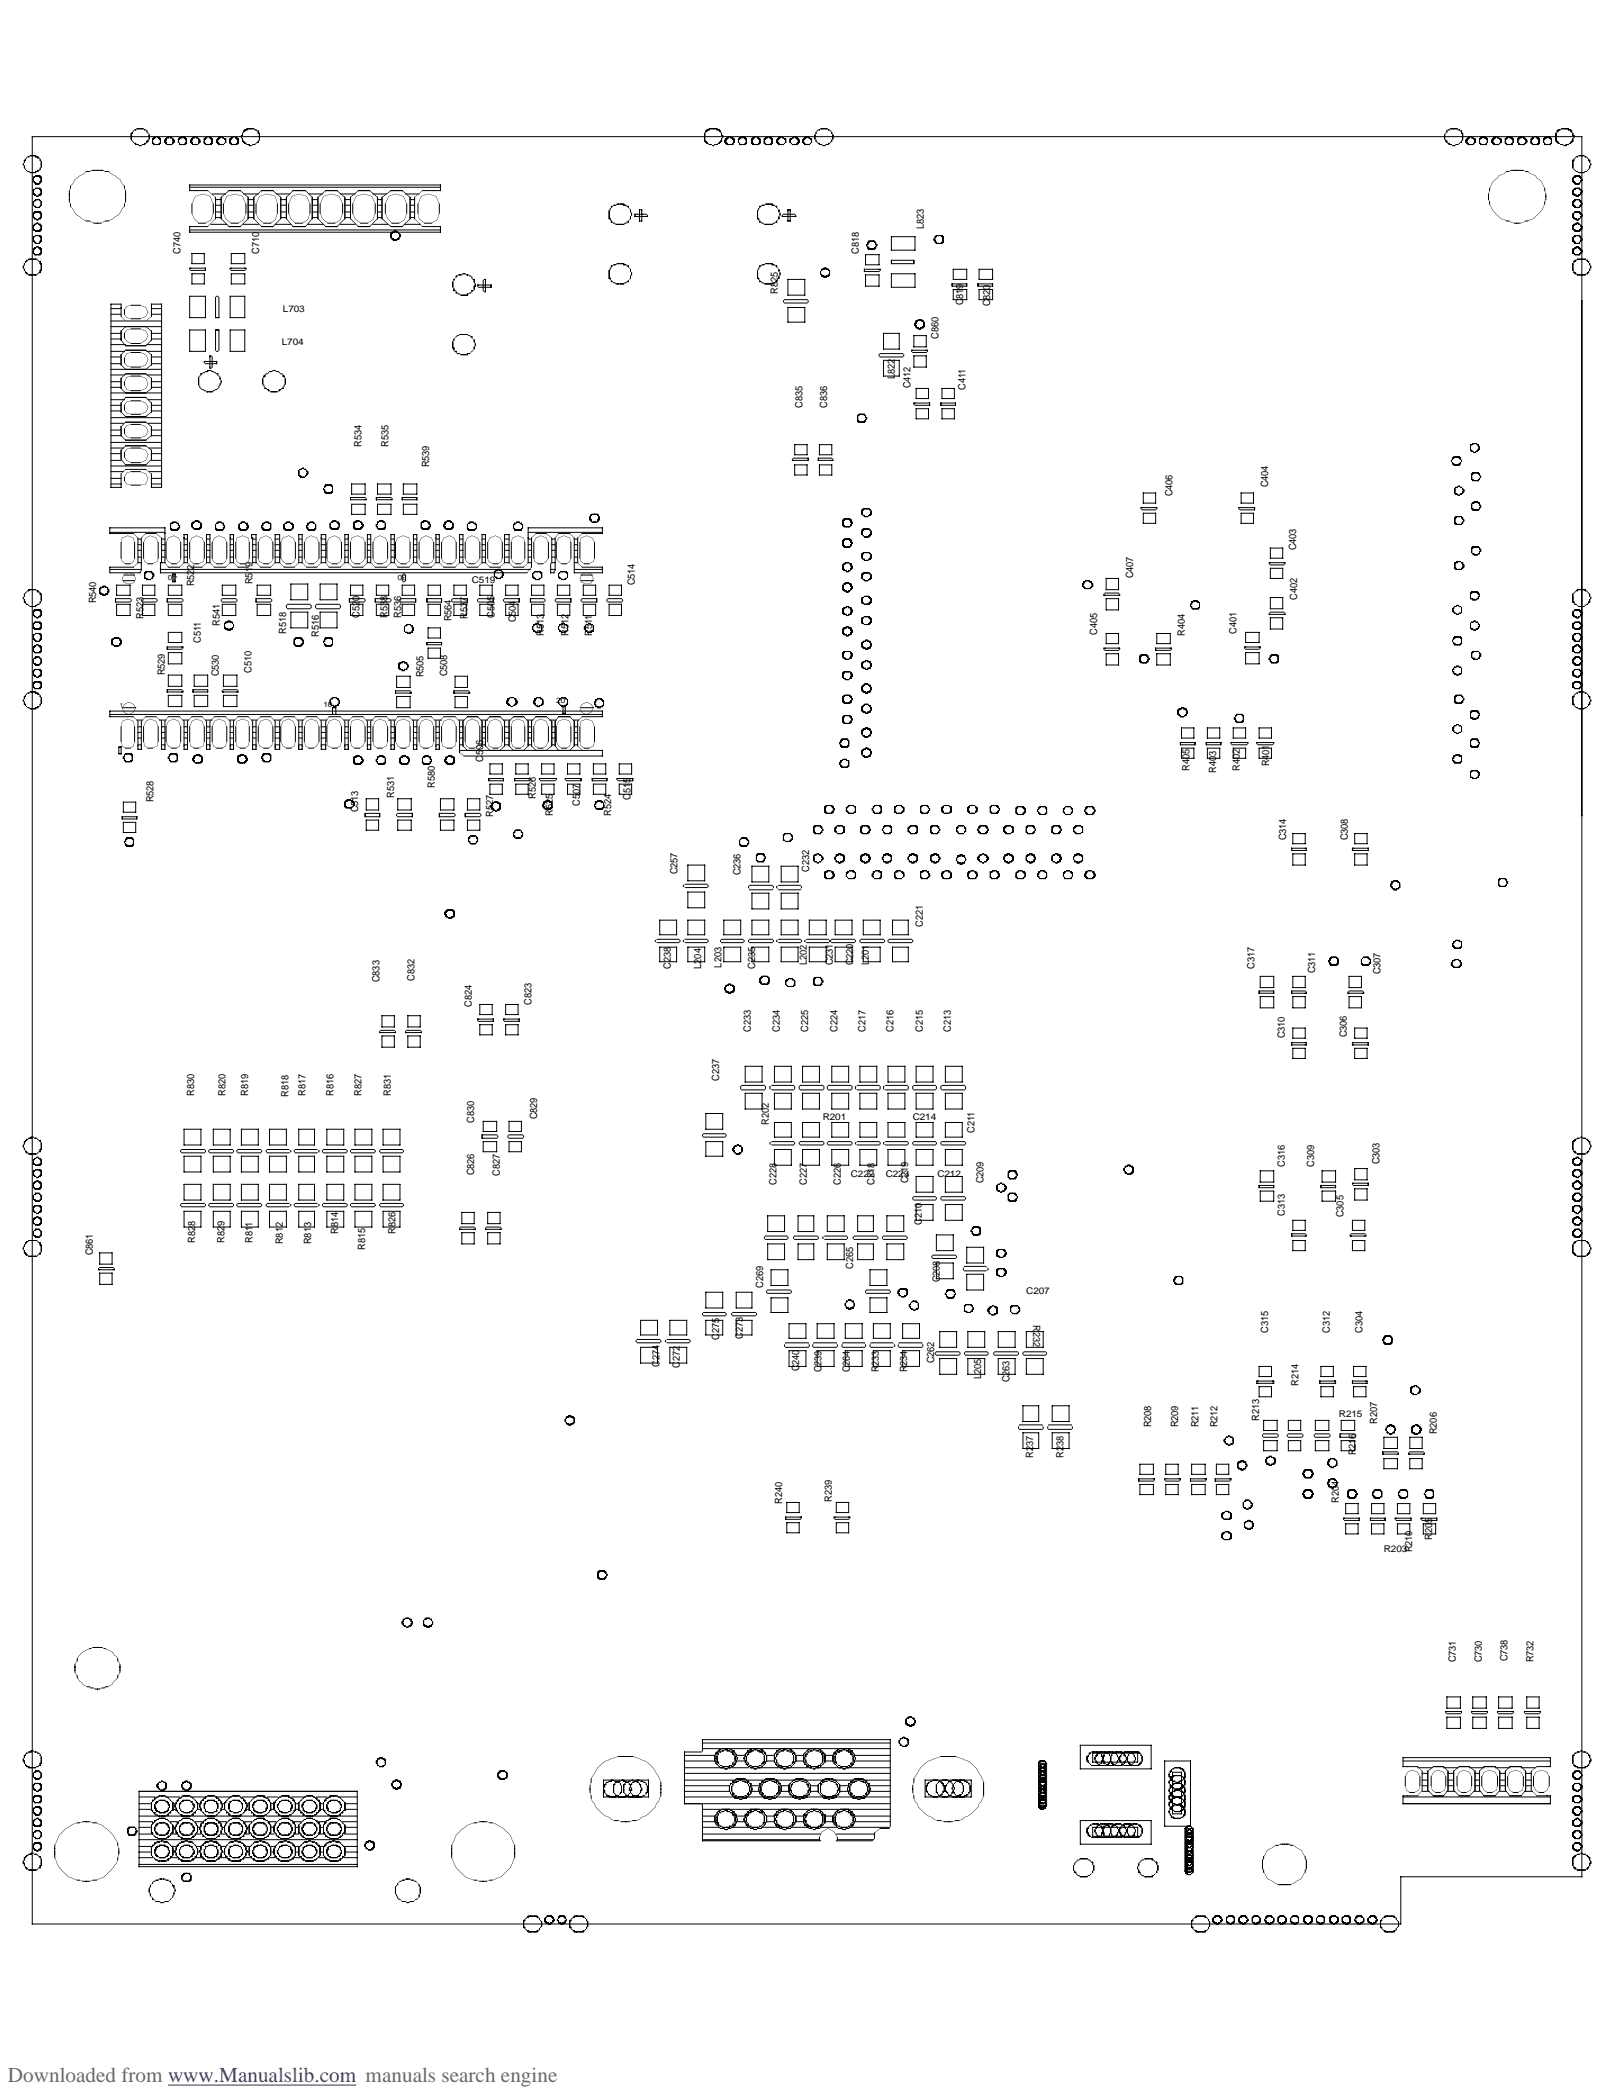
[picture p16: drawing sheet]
<svg xmlns="http://www.w3.org/2000/svg" width="216mm" height="279mm" viewBox="0 0 216 279" stroke-linecap="round" stroke-linejoin="round" font-family="sans-serif">
<defs><g id="words">
<text font-size="2.8" fill="#696969" x="1.1" y="277.4">Downloaded from www.Manualslib.com manuals search engine</text>
<g font-size="1.3">
<text x="24.1" y="33.8" transform="rotate(-90 24.1 33.8)">C740</text>
<text x="34.5" y="33.8" transform="rotate(-90 34.5 33.8)">C710</text>
<text x="114.4" y="33.8" transform="rotate(-90 114.4 33.8)">C818</text>
<text x="123.1" y="30.5" transform="rotate(-90 123.1 30.5)">L823</text>
<text x="103.6" y="39.2" transform="rotate(-90 103.6 39.2)">R825</text>
<text x="128.3" y="40.7" transform="rotate(-90 128.3 40.7)">C819</text>
<text x="131.9" y="40.8" transform="rotate(-90 131.9 40.8)">C820</text>
<text x="125" y="45.2" transform="rotate(-90 125 45.2)">C860</text>
<text x="119.2" y="50.6" transform="rotate(-90 119.2 50.6)">L822</text>
<text x="121.3" y="51.8" transform="rotate(-90 121.3 51.8)">C412</text>
<text x="128.6" y="51.9" transform="rotate(-90 128.6 51.9)">C411</text>
<text x="48.2" y="59.5" transform="rotate(-90 48.2 59.5)">R534</text>
<text x="51.8" y="59.5" transform="rotate(-90 51.8 59.5)">R535</text>
<text x="106.9" y="54.3" transform="rotate(-90 106.9 54.3)">C835</text>
<text x="110.2" y="54.3" transform="rotate(-90 110.2 54.3)">C836</text>
<text x="57.2" y="62.2" transform="rotate(-90 57.2 62.2)">R539</text>
<text x="168.9" y="64.9" transform="rotate(-90 168.9 64.9)">C404</text>
<text x="156.2" y="66.1" transform="rotate(-90 156.2 66.1)">C406</text>
<text x="33.6" y="77.8" transform="rotate(-90 33.6 77.8)">R519</text>
<text x="84.6" y="78" transform="rotate(-90 84.6 78)">C514</text>
<text x="150.9" y="77.1" transform="rotate(-90 150.9 77.1)">C407</text>
<text x="172.6" y="73.3" transform="rotate(-90 172.6 73.3)">C403</text>
<text x="12.8" y="80.4" transform="rotate(-90 12.8 80.4)">R540</text>
<text x="19.1" y="82.5" transform="rotate(-90 19.1 82.5)">R523</text>
<text x="25.9" y="78.1" transform="rotate(-90 25.9 78.1)">R522</text>
<text x="29.3" y="83.4" transform="rotate(-90 29.3 83.4)">R541</text>
<text x="47.9" y="82.3" transform="rotate(-90 47.9 82.3)">C520</text>
<text x="51.6" y="82.3" transform="rotate(-90 51.6 82.3)">R538</text>
<text x="53.4" y="82.3" transform="rotate(-90 53.4 82.3)">R536</text>
<text x="60.2" y="82.8" transform="rotate(-90 60.2 82.8)">R564</text>
<text x="62.2" y="82.5" transform="rotate(-90 62.2 82.5)">R537</text>
<text x="65.8" y="82.3" transform="rotate(-90 65.8 82.3)">C505</text>
<text x="68.7" y="82.9" transform="rotate(-90 68.7 82.9)">C504</text>
<text x="172.8" y="79.9" transform="rotate(-90 172.8 79.9)">C402</text>
<text x="22" y="90" transform="rotate(-90 22 90)">R529</text>
<text x="26.7" y="85.6" transform="rotate(-90 26.7 85.6)">C511</text>
<text x="33.5" y="89.7" transform="rotate(-90 33.5 89.7)">C510</text>
<text x="38.1" y="84.4" transform="rotate(-90 38.1 84.4)">R518</text>
<text x="42.5" y="84.9" transform="rotate(-90 42.5 84.9)">R516</text>
<text x="72.4" y="84.7" transform="rotate(-90 72.4 84.7)">R513</text>
<text x="75.7" y="84.7" transform="rotate(-90 75.7 84.7)">R512</text>
<text x="78.9" y="84.7" transform="rotate(-90 78.9 84.7)">R511</text>
<text x="146.1" y="84.6" transform="rotate(-90 146.1 84.6)">C405</text>
<text x="157.8" y="84.7" transform="rotate(-90 157.8 84.7)">R404</text>
<text x="164.7" y="84.4" transform="rotate(-90 164.7 84.4)">C401</text>
<text x="29.1" y="90.1" transform="rotate(-90 29.1 90.1)">C530</text>
<text x="56.4" y="90.3" transform="rotate(-90 56.4 90.3)">R505</text>
<text x="59.6" y="90.1" transform="rotate(-90 59.6 90.1)">C508</text>
<text x="64.3" y="101.5" transform="rotate(-90 64.3 101.5)">C506</text>
<text x="20.5" y="106.9" transform="rotate(-90 20.5 106.9)">R528</text>
<text x="52.5" y="106.3" transform="rotate(-90 52.5 106.3)">R531</text>
<text x="57.9" y="104.9" transform="rotate(-90 57.9 104.9)">R580</text>
<text x="71.4" y="106.4" transform="rotate(-90 71.4 106.4)">R526</text>
<text x="77.2" y="107.3" transform="rotate(-90 77.2 107.3)">C507</text>
<text x="84" y="106.6" transform="rotate(-90 84 106.6)">C515</text>
<text x="158.4" y="102.7" transform="rotate(-90 158.4 102.7)">R405</text>
<text x="162" y="103" transform="rotate(-90 162 103)">R403</text>
<text x="165.1" y="102.7" transform="rotate(-90 165.1 102.7)">R402</text>
<text x="169" y="102.1" transform="rotate(-90 169 102.1)">R401</text>
<text x="47.7" y="108.2" transform="rotate(-90 47.7 108.2)">C513</text>
<text x="65.7" y="108.8" transform="rotate(-90 65.7 108.8)">R527</text>
<text x="73.6" y="108.7" transform="rotate(-90 73.6 108.7)">R525</text>
<text x="81.4" y="108.7" transform="rotate(-90 81.4 108.7)">R524</text>
<text x="171.3" y="112" transform="rotate(-90 171.3 112)">C314</text>
<text x="179.5" y="112" transform="rotate(-90 179.5 112)">C308</text>
<text x="90.3" y="116.5" transform="rotate(-90 90.3 116.5)">C257</text>
<text x="98.6" y="116.6" transform="rotate(-90 98.6 116.6)">C236</text>
<text x="107.8" y="116.2" transform="rotate(-90 107.8 116.2)">C232</text>
<text x="122.9" y="123.5" transform="rotate(-90 122.9 123.5)">C221</text>
<text x="50.6" y="130.9" transform="rotate(-90 50.6 130.9)">C833</text>
<text x="55.2" y="130.7" transform="rotate(-90 55.2 130.7)">C832</text>
<text x="89.4" y="129.1" transform="rotate(-90 89.4 129.1)">C238</text>
<text x="93.4" y="129.1" transform="rotate(-90 93.4 129.1)">L204</text>
<text x="96.1" y="128.9" transform="rotate(-90 96.1 128.9)">L203</text>
<text x="100.6" y="129.1" transform="rotate(-90 100.6 129.1)">C235</text>
<text x="107.5" y="128.6" transform="rotate(-90 107.5 128.6)">L202</text>
<text x="110.9" y="128.6" transform="rotate(-90 110.9 128.6)">C231</text>
<text x="113.6" y="128.6" transform="rotate(-90 113.6 128.6)">C220</text>
<text x="115.7" y="128.6" transform="rotate(-90 115.7 128.6)">L201</text>
<text x="167.1" y="129.1" transform="rotate(-90 167.1 129.1)">C317</text>
<text x="175.2" y="129.7" transform="rotate(-90 175.2 129.7)">C311</text>
<text x="183.9" y="129.8" transform="rotate(-90 183.9 129.8)">C307</text>
<text x="62.8" y="134.1" transform="rotate(-90 62.8 134.1)">C824</text>
<text x="70.8" y="133.9" transform="rotate(-90 70.8 133.9)">C823</text>
<text x="100" y="137.4" transform="rotate(-90 100 137.4)">C233</text>
<text x="103.9" y="137.4" transform="rotate(-90 103.9 137.4)">C234</text>
<text x="107.6" y="137.4" transform="rotate(-90 107.6 137.4)">C225</text>
<text x="111.5" y="137.4" transform="rotate(-90 111.5 137.4)">C224</text>
<text x="115.3" y="137.4" transform="rotate(-90 115.3 137.4)">C217</text>
<text x="119" y="137.4" transform="rotate(-90 119 137.4)">C216</text>
<text x="122.9" y="137.4" transform="rotate(-90 122.9 137.4)">C215</text>
<text x="126.7" y="137.4" transform="rotate(-90 126.7 137.4)">C213</text>
<text x="171.1" y="138.3" transform="rotate(-90 171.1 138.3)">C310</text>
<text x="179.4" y="138.2" transform="rotate(-90 179.4 138.2)">C306</text>
<text x="25.9" y="146" transform="rotate(-90 25.9 146)">R830</text>
<text x="30" y="146" transform="rotate(-90 30 146)">R820</text>
<text x="33" y="146" transform="rotate(-90 33 146)">R819</text>
<text x="38.4" y="146.1" transform="rotate(-90 38.4 146.1)">R818</text>
<text x="40.7" y="146" transform="rotate(-90 40.7 146)">R817</text>
<text x="44.4" y="146" transform="rotate(-90 44.4 146)">R816</text>
<text x="48.2" y="146" transform="rotate(-90 48.2 146)">R827</text>
<text x="52.1" y="146" transform="rotate(-90 52.1 146)">R831</text>
<text x="63.1" y="149.6" transform="rotate(-90 63.1 149.6)">C830</text>
<text x="71.5" y="149.1" transform="rotate(-90 71.5 149.1)">C829</text>
<text x="95.8" y="144" transform="rotate(-90 95.8 144)">C237</text>
<text x="102.4" y="149.9" transform="rotate(-90 102.4 149.9)">R202</text>
<text x="129.8" y="150.9" transform="rotate(-90 129.8 150.9)">C211</text>
<text x="171.1" y="155.4" transform="rotate(-90 171.1 155.4)">C316</text>
<text x="175" y="155.4" transform="rotate(-90 175 155.4)">C309</text>
<text x="183.7" y="155.1" transform="rotate(-90 183.7 155.1)">C303</text>
<text x="63.1" y="156.6" transform="rotate(-90 63.1 156.6)">C826</text>
<text x="66.6" y="156.6" transform="rotate(-90 66.6 156.6)">C827</text>
<text x="103.4" y="157.8" transform="rotate(-90 103.4 157.8)">C228</text>
<text x="107.5" y="157.8" transform="rotate(-90 107.5 157.8)">C227</text>
<text x="112" y="157.8" transform="rotate(-90 112 157.8)">C226</text>
<text x="116.5" y="157.8" transform="rotate(-90 116.5 157.8)">C218</text>
<text x="121" y="157.7" transform="rotate(-90 121 157.7)">C219</text>
<text x="131" y="157.7" transform="rotate(-90 131 157.7)">C209</text>
<text x="12.4" y="167.3" transform="rotate(-90 12.4 167.3)">C861</text>
<text x="26" y="165.6" transform="rotate(-90 26 165.6)">R828</text>
<text x="29.9" y="165.6" transform="rotate(-90 29.9 165.6)">R829</text>
<text x="33.6" y="165.6" transform="rotate(-90 33.6 165.6)">R811</text>
<text x="37.7" y="165.8" transform="rotate(-90 37.7 165.8)">R812</text>
<text x="41.4" y="165.8" transform="rotate(-90 41.4 165.8)">R813</text>
<text x="45" y="164.4" transform="rotate(-90 45 164.4)">R814</text>
<text x="48.6" y="166.5" transform="rotate(-90 48.6 166.5)">R815</text>
<text x="52.7" y="164.4" transform="rotate(-90 52.7 164.4)">R826</text>
<text x="122.8" y="163.2" transform="rotate(-90 122.8 163.2)">C210</text>
<text x="171.1" y="162" transform="rotate(-90 171.1 162)">C313</text>
<text x="178.9" y="162.2" transform="rotate(-90 178.9 162.2)">C305</text>
<text x="101.6" y="171.6" transform="rotate(-90 101.6 171.6)">C269</text>
<text x="113.6" y="169.1" transform="rotate(-90 113.6 169.1)">C265</text>
<text x="125.2" y="170.9" transform="rotate(-90 125.2 170.9)">C208</text>
<text x="95.8" y="178.5" transform="rotate(-90 95.8 178.5)">C275</text>
<text x="98.9" y="178.3" transform="rotate(-90 98.9 178.3)">C273</text>
<text x="137.6" y="176.5" transform="rotate(90 137.6 176.5)">R232</text>
<text x="168.9" y="177.6" transform="rotate(-90 168.9 177.6)">C315</text>
<text x="177.1" y="177.6" transform="rotate(-90 177.1 177.6)">C312</text>
<text x="181.5" y="177.6" transform="rotate(-90 181.5 177.6)">C304</text>
<text x="87.9" y="182.1" transform="rotate(-90 87.9 182.1)">C274</text>
<text x="90.6" y="182.2" transform="rotate(-90 90.6 182.2)">C272</text>
<text x="106.4" y="182.7" transform="rotate(-90 106.4 182.7)">C240</text>
<text x="109.4" y="182.8" transform="rotate(-90 109.4 182.8)">C239</text>
<text x="113.2" y="182.8" transform="rotate(-90 113.2 182.8)">C264</text>
<text x="117.1" y="182.8" transform="rotate(-90 117.1 182.8)">R233</text>
<text x="120.8" y="182.8" transform="rotate(-90 120.8 182.8)">R234</text>
<text x="124.4" y="181.6" transform="rotate(-90 124.4 181.6)">C262</text>
<text x="130.7" y="183.7" transform="rotate(-90 130.7 183.7)">L205</text>
<text x="134.4" y="184.2" transform="rotate(-90 134.4 184.2)">C263</text>
<text x="172.9" y="184.6" transform="rotate(-90 172.9 184.6)">R214</text>
<text x="153.3" y="190.2" transform="rotate(-90 153.3 190.2)">R208</text>
<text x="156.9" y="190.2" transform="rotate(-90 156.9 190.2)">R209</text>
<text x="159.6" y="190.2" transform="rotate(-90 159.6 190.2)">R211</text>
<text x="162.2" y="190.2" transform="rotate(-90 162.2 190.2)">R212</text>
<text x="167.7" y="189.3" transform="rotate(-90 167.7 189.3)">R213</text>
<text x="183.4" y="189.7" transform="rotate(-90 183.4 189.7)">R207</text>
<text x="191.4" y="191.1" transform="rotate(-90 191.4 191.1)">R206</text>
<text x="137.6" y="194.2" transform="rotate(-90 137.6 194.2)">R237</text>
<text x="141.6" y="194.2" transform="rotate(-90 141.6 194.2)">R238</text>
<text x="180.6" y="193.9" transform="rotate(-90 180.6 193.9)">R216</text>
<text x="104.2" y="200.4" transform="rotate(-90 104.2 200.4)">R240</text>
<text x="110.8" y="200.1" transform="rotate(-90 110.8 200.1)">R239</text>
<text x="178.3" y="200.2" transform="rotate(-90 178.3 200.2)">R204</text>
<text x="188.1" y="206.8" transform="rotate(-90 188.1 206.8)">R210</text>
<text x="190.8" y="205.2" transform="rotate(-90 190.8 205.2)">R205</text>
<text x="193.9" y="221.5" transform="rotate(-90 193.9 221.5)">C731</text>
<text x="197.4" y="221.5" transform="rotate(-90 197.4 221.5)">C730</text>
<text x="200.8" y="221.3" transform="rotate(-90 200.8 221.3)">C738</text>
<text x="204.2" y="221.5" transform="rotate(-90 204.2 221.5)">R732</text>
</g>
<g font-size="1.2">
<text x="37.7" y="41.6">L703</text>
<text x="37.5" y="45.9">L704</text>
<text x="62.8" y="77.7">C519</text>
<text x="109.6" y="149.3">R201</text>
<text x="121.6" y="149.3">C214</text>
<text x="113.3" y="156.8">C222</text>
<text x="118" y="156.8">C223</text>
<text x="124.9" y="156.8">C212</text>
<text x="136.7" y="172.4">C207</text>
<text x="178.3" y="188.8">R215</text>
<text x="184.3" y="206.8">R203</text>
</g>
<g font-size="1">
<text x="23.6" y="76.6" transform="rotate(-180 23.6 76.6)">40</text>
<text x="54.2" y="76.6" transform="rotate(-180 54.2 76.6)">30</text>
<text x="43.1" y="94.2">10</text>
<text x="74.1" y="93.7">20</text>
</g>
<text font-size=".8" x="16" y="94.2">1</text>
</g></defs>
<g fill="none" stroke="#000" stroke-width=".13">
<path d="M4.3 18.2h206.4M4.3 18.2v238.2M17.5 17.8h.1M17.5 17.7v1M17.6 17.6v.2M17.6 18.8h.1M17.8 17.4v.1M17.8 18.9v.1M17.9 19.1h.2M18.1 19.3h.3M18.1 17.3h-.2M18.1 19.1v.2"/>
<path d="M18.2 17.2h.9M18.4 17.1v.1M18.5 19.4h.3M18.7 17.1v.1M19 19.3h.3M19 17.1v.1M19 19.2v.1M19.3 17.3h.1M19.3 19.1h.1M19.3 19.1v.2M19.6 18.8h.1M19.6 17.4v.2"/>
<path d="M19.6 18.8v.2M19.7 17.7v.1M19.7 18.6v.2M19.9 17.9v.6M20.3 18.5v.6h.2M20.5 19.3h.7M20.5 18.4h.1M20.5 18.3v.2h-.2M20.5 19.1v.2M20.6 18.3v.1M20.6 19.2v.1M20.8 18.2h.1"/>
<path d="M20.8 19.2v.1M20.9 18.2h.1M20.9 19.2v.1M21.1 18.4h.1M21.1 18.3v.1M21.1 19.2v.1M21.2 18.3v.2h.2M21.2 19.1v.2M21.4 18.5v.6h-.2M21.9 19h.2M21.9 18.7h.2M22 18.6v.4"/>
<path d="M22.1 18.5v.2M22.1 18.9v.2M22.2 19.3h.7M22.2 18.4h.2M22.3 18.3v.1M22.3 19.2v.1M22.4 18.2v.2M22.4 19.2v.1M22.6 18.2h.1M22.6 19.2v.1M22.7 18.4h.2M22.7 18.2v.2"/>
<path d="M22.7 19.2v.1M23 18.7h.2v.3M23 18.5v.2M23.2 19h-.2v.1M23.7 18.5h.2M23.8 18.5v.5M23.9 19.3h.8M23.9 19.1v.2M24.1 18.3v.1M24.1 19.2v.1M24.2 18.2v.2M24.2 19.2v.1"/>
<path d="M24.2 18.4h-.3v.1M24.4 18.2h.1M24.4 19.2v.1M24.5 18.4h.2v.1M24.5 18.2v.2M24.5 19.2v.1M24.6 19.1h.2M24.6 18.5h.2M24.7 19.1v.2M24.8 18.5v.6M25.4 19h.2v.1M25.6 18.5v.2"/>
<path d="M25.6 18.7h-.2v.3M25.9 18.2v.2M25.9 19.2v.1M25.9 18.4h-.2M26 18.2h.1M26 19.2v.1M26.1 18.4h.2M26.2 18.2v.2M26.2 19.2v.1M26.3 18.3v.1M26.3 19.2v.1M26.3 19.3h-.6"/>
<path d="M26.4 19h.2M26.4 18.7h.2M26.5 18.5v.2M26.5 18.9v.2M26.6 18.6v.4M27.2 18.5v.6h.2M27.3 19.3h.8M27.3 18.4h.2M27.4 18.3v.2h-.2M27.4 19.1v.2M27.5 18.3v.1M27.5 19.2v.1"/>
<path d="M27.7 18.2h.1M27.7 19.2v.1M27.8 18.2h.1M27.8 19.2v.1M27.9 18.4h.2M28 18.3v.1M28 19.2v.1M28.1 18.3v.2h.2M28.1 19.1v.2M28.3 18.5v.6h-.2M28.8 19h.2M28.8 18.7h.2"/>
<path d="M28.9 18.6v.4M29 18.9v.2h.2M29 18.5v.2M29.1 19.3h.7M29.1 18.4h.2M29.2 18.3v.2h-.2M29.2 19.1v.2M29.3 18.2v.2M29.3 19.2v.1M29.5 18.2h.1M29.5 19.2v.1M29.6 18.4h.2"/>
<path d="M29.6 18.2v.2M29.6 19.2v.1M29.9 18.5h.2M29.9 19.1h.1M30.1 18.5v.5M30.6 19.1h.2M30.6 18.5h.2M30.7 18.5v.6M30.8 19.3h.8M30.8 19.1v.2M31 18.4h-.2v.1M31 19.2v.1"/>
<path d="M31.1 18.2h.1M31.1 19.2v.1M31.3 18.2h.1M31.3 19.2v.1M31.4 18.4h.2v.1M31.4 19.2v.1M31.5 19.1h.2M31.5 18.5h.2M31.6 19.1v.2M31.7 18.5v.6M32.1 18.1h.2M32.2 18v.4"/>
<path d="M32.3 18.5v.3h.2M32.3 17.7v.4M32.4 17.5h.2M32.4 19h.2M32.5 17.4v.2M32.5 18.8v.2M32.6 17.3h.3M32.6 18.9v.2h.2M32.6 17.3v.2M33.2 19.2v.2h.3M33.2 17.1v.1M33.2 19.3h-.3"/>
<path d="M33.4 17.1v.1M33.6 19.3h.4M33.8 17.1v.1M33.8 19.2v.1M33.8 17.2h-.9v.1M33.9 17.3h.2M34.1 17.3h.1M34.1 19.1h.1M34.2 17.5h.2M34.2 19h.2M34.4 17.8h.2l-.1 .9M34.4 17.4v.4"/>
<path d="M34.4 18.8v.2M93.8 18.8h.2M93.9 17.7v1.1M94 19h.2v.1M94 18.8v.2M94.1 19.1h.2M94.2 17.3v.2M94.2 17.5h-.2v.1M94.4 17.2h1.1M94.4 19.3h.4M94.5 17.1v.2h-.4M94.5 19.2v.1"/>
<path d="M95.1 19.4h-.2M95.1 17.1v.1M95.2 19.3h.3M95.5 17.1v.2h.3M95.5 19.2v.1M95.6 19.1h.2M95.8 17.5h.2v.1M95.8 17.3v.2M95.9 18.8h.2M96 18.8v.2M96 19h-.2v.1M96.1 18.1h.2v.3"/>
<path d="M96.1 17.7v.4M96.1 18.5v.3M96.5 19h.2M96.5 18.7h.2M96.6 18.6v.4M96.7 18.9v.2h.2M96.7 18.5v.2M96.8 19.3h.8M96.8 18.4h.2M96.9 18.3v.2h-.2M96.9 19.1v.2M97 18.2v.2"/>
<path d="M97 19.2v.1M97.2 18.2h.1M97.2 19.2v.1M97.3 18.4h.3M97.3 18.2v.2M97.3 19.2v.1M97.5 18.3v.1M97.5 19.2v.1M97.6 18.3v.2h.2M97.6 19.1v.2M97.8 18.5v.5M98.3 18.5h.2"/>
<path d="M98.4 18.5v.5M98.5 19.3h.8M98.5 19.1v.2M98.7 18.3v.1M98.7 19.2v.1M98.8 18.2v.2M98.8 19.2v.1M98.8 18.4h-.3v.1M99 18.2h.1M99 19.2v.1M99.1 18.4h.2v.1M99.1 18.2v.2"/>
<path d="M99.1 19.2v.1M99.2 19.1h.2M99.2 18.5h.2M99.3 19.1v.2M99.4 18.5v.6M100.1 19.1h.2M100.1 18.5h.2M100.2 18.5v.6M100.3 19.3h.8M100.3 19.1v.2M100.5 18.4h-.2v.1M100.5 19.2v.1"/>
<path d="M100.6 18.2h.1M100.6 19.2v.1M100.8 18.2h.1M100.8 19.2v.1M100.9 18.4h.2l-.1 .1M100.9 19.2v.1M101 19.1h.2M101 18.5h.2M101 19.1v.2M101.2 18.5v.6M101.8 18.5v.6h.2M101.9 19.3h.8"/>
<path d="M101.9 18.4h.4M101.9 18.3l.1 .2h-.2M101.9 19.1v.2M102.1 18.3v.1M102.1 19.2v.1M102.2 18.2v.2M102.2 19.2v.1M102.4 18.2h.1M102.4 19.2v.1M102.5 18.4h.2M102.5 18.2v.2M102.5 19.2v.1"/>
<path d="M102.7 18.3v.2h.2M102.7 19.1v.2M102.8 18.5l.1 .6h-.2M103.4 19h.2M103.4 18.7h.2M103.4 18.6v.4M103.6 18.9v.2h.2M103.6 18.5v.2M103.7 19.3h.6M103.7 18.4h.2M103.7 18.3l.1 .2h-.2M103.7 19.1v.2"/>
<path d="M103.9 18.2v.2M103.9 19.2v.1M104 18.2h.1M104 19.2v.1M104.2 18.4h.1M104.2 18.2v.2M104.2 19.2v.1M104.5 18.5h.2M104.5 19.1h.1M104.6 18.5v.5M105.2 18.5h.2M105.2 18.5v.5"/>
<path d="M105.4 18.5h.1M105.4 19.1h.1M105.5 19.3h.7M105.5 18.4h.2M105.5 18.3v.1M105.5 19.2v.1M105.7 18.2v.2M105.7 19.2v.1M105.8 18.2h.1M105.8 19.2v.1M106 18.4h.2l-.1 .1M106 18.2v.2"/>
<path d="M106 19.2v.1M106.1 19.1h.2M106.1 18.5h.2M106.1 19.1v.2M106.3 18.7h.2l-.1 .3M106.3 18.5v.2M106.5 19h-.2v.1M106.9 19h.2l-.1 .1M107 19.1h.2M107 18.5h.2M107 18.5v.2M107.1 18.7h-.2v.3"/>
<path d="M107.2 19.3h.6M107.2 19.1v.2M107.3 18.2v.2M107.3 19.2v.1M107.4 18.4h-.2v.1M107.5 18.2h.1M107.5 19.2v.1M107.6 18.4h.2M107.6 18.2v.2M107.6 19.2v.1M107.8 18.3v.1M107.8 19.2v.1"/>
<path d="M107.9 18.5h.2M107.9 18.5h.1M107.9 19.1h.1M108.1 18.5v.5M108.5 17.9v.6M108.7 17.6v.2M108.7 18.6v.2M108.8 17.4v.1M108.8 18.9v.1M109 19.1h.2M109.1 19.3h.3M109.1 17.3h-.1"/>
<path d="M109.1 19.1v.2M109.3 17.2h.9M109.4 17.1v.1M109.6 19.4h.3M109.7 17.1v.1M110 19.3h.4M110 17.1v.1M110 19.2v.1M110.3 17.3h.2M110.3 19.1h.2M110.3 17.3h.1M110.3 19.1v.2"/>
<path d="M110.6 17.4v.1M110.6 18.9v.1M110.8 17.6v.2M110.8 18.6v.2M110.9 17.9v.6M192.4 17.9v.6M192.6 18.6l-.1 .2h.2M192.6 17.7v.1M192.7 17.4v.2M192.7 18.8v.2M192.8 19.1h.2M193 19.3h.3"/>
<path d="M193 17.3h-.2M193 19.1v.2M193.1 17.2h1M193.3 17.1v.1M193.4 19.4h.4M193.6 17.1v.1M193.9 19.3h.3M194.1 17.1v.1M194.1 19.2v.1M194.2 17.3h.2M194.4 17.3h.1M194.4 19.1h.1"/>
<path d="M194.5 17.5h.2M194.5 19h.2M194.6 17.8h.2v.9M194.7 17.4v.4M194.7 18.8v.2M195.2 19h.2v.1M195.4 19.1h.2M195.4 18.5h.2M195.4 18.5v.2M195.4 18.7h-.2l.1 .3M195.5 19.3h.7M195.6 19.1v.2"/>
<path d="M195.7 18.2v.2M195.7 19.2v.1M195.7 18.4h-.2l.1 .1M195.9 18.2h.1M195.9 19.2v.1M196 18.4h.2M196 18.2v.2M196 19.2v.1M196.2 18.3v.1M196.2 19.2v.1M196.3 18.5h.2M196.3 18.5h.1"/>
<path d="M196.3 19.1h.1M196.5 18.5v.5M197.1 18.5l-.1 .6h.2M197.2 19.3h.8M197.2 18.4h.2M197.2 18.3v.2h-.2M197.2 19.1v.2M197.4 18.2v.2M197.4 19.2v.1M197.5 18.2h.1M197.5 19.2v.1M197.6 18.4h.4"/>
<path d="M197.7 18.2v.2M197.7 19.2v.1M197.8 18.3v.1M197.8 19.2v.1M197.9 18.5h.2M198 18.3v.2M198 19.1v.2M198.1 18.5v.5M198.7 19h.2M198.7 18.7h.2M198.7 18.6v.4M198.8 19.1h.2"/>
<path d="M198.9 18.5v.2M198.9 18.9v.2M199 19.3h.6M199 18.4h.2M199 18.3v.2h-.2M199 19.1v.2M199.2 18.2v.2M199.2 19.2v.1M199.3 18.2h.1M199.3 19.2v.1M199.4 18.4h.2M199.5 18.2v.2"/>
<path d="M199.5 19.2v.1M199.7 18.5h.2M199.8 18.5h.1M199.8 19.1h.1M199.9 18.5v.5M200.5 19.1h.2M200.5 18.5h.2M200.5 18.5v.6M200.6 19.3h.8M200.6 18.4h.2M200.7 18.3v.2M200.7 19.1v.2"/>
<path d="M200.8 18.2v.2M200.8 19.2v.1M200.9 18.2h.1M200.9 19.2v.1M201.1 18.4h.3v.1M201.1 18.2v.2M201.1 19.2v.1M201.2 18.3v.1M201.2 19.2v.1M201.4 18.5h.2M201.4 19.1v.2M201.5 18.5v.5"/>
<path d="M202.1 18.5v.5M202.3 19.3h.8M202.3 18.4h.3M202.3 18.3v.2h-.2M202.3 19.1v.2M202.4 18.3v.1M202.4 19.2v.1M202.6 18.2v.2M202.6 19.2v.1M202.7 18.2h.1M202.7 19.2v.1M202.9 18.4h.2"/>
<path d="M202.9 18.2v.2M202.9 19.2v.1M203 19.1h.2M203 18.5h.2M203 18.3v.2M203 19.1v.2M203.2 18.7h.2M203.2 18.5v.2M203.3 18.6v.4M203.4 19h-.2v.1M203.9 19.1h.2M203.9 18.5h.2"/>
<path d="M203.9 18.5v.6M204.1 19.3h.8M204.1 19.1v.2M204.2 18.3v.1M204.2 19.2v.1M204.3 18.4h-.2v.1M204.4 18.2h.1M204.4 19.2v.1M204.5 18.2h.1M204.5 19.2v.1M204.7 19.2v.1M204.8 19.1h.2"/>
<path d="M204.8 18.5h.2M204.8 18.3v.2M204.8 19.1v.2M204.9 18.4h-.2M205 18.5v.6M205.6 18.5h.2M205.6 18.5v.5M205.7 19.3h.8M205.7 18.4h.4M205.7 18.3v.2M205.7 19.1v.2M205.9 18.3v.1"/>
<path d="M205.9 19.2v.1M206 18.2v.2M206 19.2v.1M206.2 18.2h.1M206.2 19.2v.1M206.3 18.4h.2M206.3 18.2v.2M206.3 19.2v.1M206.5 19.1h.2M206.5 18.3v.2h.2M206.5 19.1v.2M206.6 18.5v.6"/>
<path d="M207.2 18.8h.2M207.2 17.7v1.1M207.4 19h.2M207.4 18.8v.2M207.5 17.3h.4M207.5 19.1h.2M207.5 17.3v.2M207.5 18.9v.2M207.6 17.5h-.2v.1M207.8 19.3h.4M208 19.2v.1M208.3 19.4h.3"/>
<path d="M208.4 17.1v.1M208.6 17.1v.1M208.9 17.1v.2h.3M208.9 19.2v.1M208.9 17.2h-.9M208.9 19.3l-.3-.1v.2M209 19.1h.2M209.2 17.5h.2l-.1 .1M209.2 17.3v.2M209.3 18.8h.2M209.3 18.8v.2M209.4 19l-.2-.1v.2"/>
<path d="M209.5 18.1l.1-.1v.4M209.5 17.7v.4M209.5 18.5v.3M210.7 18.2v231.9M3.1 21.8v.2M3.1 35.4v.3M3.2 22.1v.3M3.2 35.1v.2M3.2 35.9v.1M3.4 34.8h.2M3.4 36.3h.2l-.1 .2M3.4 21.2v.2"/>
<path d="M3.4 22.5v.1M3.4 34.8v.2M3.4 36.2v.1M3.4 21.4h-.2v.3M3.5 34.7h.2M3.5 36.5h.2M3.5 21v.1M3.5 22.7h.1M3.5 34.7v.2M3.7 22.8l.1 .1M3.8 34.5h1.1M3.8 36.6h1.1"/>
<path d="M3.8 20.9h-.1M3.8 34.5v.1M3.8 36.6h.1M4 20.8h.8M4 23h.8M4.1 20.7v.1M4.1 23h.1M4.1 34.5v.1M4.1 36.6h.1M4.4 25.2h.2M4.4 25.8h.2M4.4 23.6h.2"/>
<path d="M4.4 24.2h.2M4.4 28.4h.2M4.4 29h.2M4.4 33.2h.2M4.4 33.8h.2M4.4 31.5h.2M4.4 32.1h.2M4.4 30.6h.2M4.4 30h.2M4.4 23.6v.6M4.4 25.2v.7M4.4 26.9v.5"/>
<path d="M4.4 28.4v.6M4.4 30v.7M4.4 31.5v.7M4.4 33.2v.6M4.6 26.7h.2M4.6 27.5h.2M4.6 26h.2M4.6 24.3h.2M4.6 28.2h.8M4.6 29.1h.2M4.6 33h.2M4.6 33.9h.8"/>
<path d="M4.6 32.3h.2M4.6 29.9h.2M4.6 23.6h.1M4.6 24.2v.2M4.6 25.2v.1M4.6 25.8v.2M4.6 26.7v.1M4.6 27.5h.1M4.6 28.2v.2M4.6 29v.2M4.6 29.9v.2M4.6 30.6v.1"/>
<path d="M4.6 31.5v.1M4.6 32.1v.2M4.6 33v.2M4.6 33.8v.2M4.7 26.6h.5M4.7 27.6h.5M4.7 32.4h.5M4.7 20.7v.2h.4M4.7 25.1h.7M4.7 24.3v.2h.5M4.7 31.4h.7M4.7 30.8h.7"/>
<path d="M4.7 26h.1M4.7 26.6v.2M4.7 27.5v.2M4.7 28.2v.1M4.7 29.1v.1M4.7 29.9h.1M4.7 32.3v.2M4.7 33v.1M4.7 33.9v.1M4.7 34.5v.1M4.7 36.6h.1M4.9 26.1h.2"/>
<path d="M4.9 29.3h.2M4.9 32.9h.2M4.9 29.7h.2M4.9 23.4v.1M4.9 24.5h.1M4.9 25.1h.1M4.9 26.1v.1M4.9 26.6h.1M4.9 27.6v.1M4.9 28.2v.1M4.9 29.3h.1M4.9 29.7v.1"/>
<path d="M4.9 30.8h.1M4.9 31.4h.1M4.9 32.4v.1M4.9 32.9h.1M4.9 33.9v.1M5 22.7h.2M5 21.1h.2M5 20.9v.2M5 22.7v.2M5 23.4v.1M5 24.5h.1M5 25.1h.1"/>
<path d="M5 26.1v.1M5 26.6h.1M5 27.6v.1M5 28.2v.1M5 29.3h.1M5 29.7v.1M5 30.8h.1M5 31.4h.1M5 32.4v.1M5 32.9h.1M5 33.9v.1M5 34.7h.1"/>
<path d="M5 36.5h.1M5.1 22.8h-.4v.2M5.2 26h.2M5.2 34.8h.2M5.2 36.3h.2M5.2 29.1h.2M5.2 33h.2M5.2 29.9h.2M5.2 23.4v.1M5.2 24.5h.1M5.2 25.1h.1M5.2 26h.1"/>
<path d="M5.2 26.6h.1M5.2 27.6v.1M5.2 28.2v.1M5.2 29.1v.1M5.2 29.9h.1M5.2 30.8h.1M5.2 31.4h.1M5.2 32.4v.1M5.2 33v.1M5.2 33.9v.1M5.3 25.2h.2M5.3 24.2h.2"/>
<path d="M5.3 29h.2M5.3 33.8h.2M5.3 31.5h.2M5.3 30h.2M5.3 35.1h.2M5.3 23.4v.2h.2M5.3 28.2v.2h.2M5.3 33v.2h.2M5.3 21.2v.2M5.3 22.4v.2M5.3 24.2v.2M5.3 25.1v.2"/>
<path d="M5.3 26.7v.1M5.3 27.5h.1M5.3 29v.2M5.3 29.9v.2M5.3 31.4v.2M5.3 33.8v.2M5.3 34.8v.4M5.4 23.4l-.7 .1M5.5 21.5v.8M5.5 23.6v.6M5.5 25.2v.7M5.5 26.9v.5"/>
<path d="M5.5 28.4v.6M5.5 30v.7M5.5 31.5v.7M5.5 33.2v.6M5.5 35.1v.9M5.5 25.8h-.2v.2M5.5 32.1h-.2v.2M5.5 30.6h-.2v.2M5.5 36h-.2v.3M9.2 25.4v1.5M9.4 24.8v.3M9.4 27.2v.3"/>
<path d="M11.5 22.8h.5M11.5 29.4h.5M12.2 22.7h1.5M12.5 29.7h1M13 22.7h.1M14 22.8h.5M14 29.4h.5M16.6 24.8v.3M16.6 27.2v.3M16.7 25.4v1.5M25.2 25.4h2.5M25.2 24.6h33.5v.8h-2.5"/>
<path d="M25.2 30.2h2.5M25.2 30.6h33.5M25.2 35.7h2.2v.3M25.2 30.9h33.5M25.2 39.5h2.2M25.2 24.9h33.5M25.3 24.6v.8M25.3 30.2v.8M25.3 35.7v.2M25.3 39.5v2.8M25.4 36h2M25.5 36.5h1.7"/>
<path d="M25.5 33.8h1.7M25.5 35.1h1.7M25.5 37.8h1.7M25.6 27.2v1.2M25.6 33.8v1.4M25.6 36.5v1.3M26.4 29.7h1M27.2 33.8v1.4M27.2 36.5v1.3M27.4 39.5v2.8M28.1 29.9h2.1M28.2 25.8h1.9"/>
<path d="M28.4 27.2v1.2M28.7 26.6h.8M28.7 27.3h.8M28.7 28.2h.8M28.7 29h.8M28.7 26.3v2.9M28.7 39.6v2.7M28.8 39.5h.2M29.2 39.6v2.7M29.5 26.3v2.9M29.8 27.2v1.2M30.5 25.4h1.5"/>
<path d="M30.5 30.2h1.5M30.6 35.7h2.2v.2M30.6 39.5h2M30.7 35.7v.2M30.7 39.5v2.8M30.8 36.5h1.8M30.8 33.8h1.8M30.8 29.7h.9M30.8 36h1.8M30.8 35.1h1.8M30.8 37.8h1.8M30.8 33.8v1.4"/>
<path d="M30.8 36.5v1.3M32.4 25.8h2M32.4 29.9h2M32.6 33.8v1.4M32.6 36.5v1.3M32.6 39.5v2.8M32.8 27.2v1.2M33 26.6h.8M33 27.3h.8M33 28.2h.8M33 29h.8M33.1 26.3v2.9"/>
<path d="M33.8 26.3v2.9M34.1 27.2v1.2M34.8 25.4h1.6M34.8 30.2h1.6M35.1 29.7h1M36.6 29.9h2.2M36.8 25.8h1.8M36.9 27.2v1.2M37.4 26.6h.8M37.4 27.3h.8M37.4 28.2h.8M37.4 29h.8"/>
<path d="M37.4 26.3v2.9M38.1 26.3v2.9M38.4 27.2v1.2M39 25.4h1.7M39 30.2h1.7M39.3 29.7h1M41 29.9h2.1M41.1 25.8h1.9M41.3 27.2v1.2M41.6 26.6h.8M41.6 27.3h.8M41.6 28.2h.8"/>
<path d="M41.6 29h.8M41.6 26.3v2.9M42.3 26.3v2.9M42.6 27.2v1.2M43.4 25.4h1.5M43.4 30.2h1.5M43.7 29.7h.9M45.3 25.8h2M45.3 29.9h2M45.6 27.2v1.2M45.9 26.6h.8M45.9 27.3h.8"/>
<path d="M45.9 28.2h.8M45.9 29h.8M45.9 26.3v2.9M46.7 26.3v2.9M47 27.2v1.2M47.7 25.4h1.5M47.7 30.2h1.5M48 29.7h.9M49.7 25.8h1.8M49.7 29.9h1.9M50 27.2v1.2M50.3 26.6h.6"/>
<path d="M50.3 27.3h.6M50.3 28.2h.6M50.3 29h.6M50.3 26.3v2.9M50.9 26.3v2.9M51.3 27.2v1.2M52.1 25.4h1.5M52.1 30.2h1.5M52.1 31.1h.1M52.1 31.1v.6M52.2 29.7h.9M52.2 31.9l.2-.1v.2"/>
<path d="M52.2 30.9v.2M52.4 32h.4M52.4 30.9v.1M52.5 30.8h.3M52.5 30.8v.2M52.5 32h.1M52.7 30.8h.1M52.7 32h.1M52.8 30.8v.2M52.8 32h.1M53 31.8h.1M53 30.9v.1"/>
<path d="M53 31.8v.1M53.1 31.1h.1M53.1 31.7v.2M53.3 31.2v.4M53.9 29.9h2.1M54 25.8h1.8M54.2 27.2v1.2M54.6 26.6h.6M54.6 27.3h.6M54.6 28.2h.6M54.6 29h.6M54.6 26.3v2.9"/>
<path d="M55.2 26.3v2.9M55.7 27.2v1.2M56.2 30.2h2.5M56.5 29.7h1M58.5 27.2v1.2M58.7 30.2v.8M60.3 37.5v.8M60.4 38.7h.2M60.5 37.2v.2M60.5 38.4v.3M60.7 36.8h.2M60.7 39h.2"/>
<path d="M60.8 36.8v.1M60.8 38.9v.1M61 36.6h.5M61 39.2h.2M61.3 39.3h1M61.6 36.5h.4M61.8 36.5h.1M62.1 36.6h.3M62.2 39.2h.2M62.3 36.6h.1M62.3 39.2v.1M62.5 36.8h.2"/>
<path d="M62.5 39h.2M62.8 38.7h.2M62.9 36.9v.2M62.9 38.7v.2M63 37.2h.2M63.1 38.1h.2M63.2 37.2v.5M63.2 38.1v.5M63.3 37.8v.3M63.6 38h1.8M63.6 38v.1M63.7 38.3h1.7"/>
<path d="M64.4 37.4v1.3M64.5 37.2h.2M64.7 37.2v1.7h-.2M65.4 38v.3M81.1 29.1h.2M81.1 37.1h.2M81.1 28.1v1.1M81.1 36v1.1M81.3 27.8v.2M81.3 29.1v.2M81.3 35.7v.2M81.3 37.1v.1"/>
<path d="M81.4 27.5h.2M81.4 29.6h.2M81.4 35.4h.2M81.4 37.5h.2M81.4 27.5v.2M81.4 29.4v.2M81.4 35.4v.2M81.4 37.4v.1M81.7 27.3h.3M81.7 29.7h.2M81.7 35.3h.3M81.7 37.7h.2"/>
<path d="M82 29.9h1.1M82 37.8h1.1M82.2 27.2h.9M82.2 35.1h.9M82.3 27.2h.1M82.3 29.9h.1M82.3 35.1v.1M82.3 37.8h.1M82.6 27.2h.1M82.6 35.1v.1M83.1 27.3h.3M83.1 35.3h.3"/>
<path d="M83.1 27.2v.2M83.1 29.9h.1M83.1 35.1v.2M83.1 37.8h.1M83.2 29.7h.2M83.2 37.7h.2M83.5 27.5h.2M83.5 29.6h.2M83.5 35.4h.2M83.5 37.5h.2M83.7 27.5v.2M83.7 29.4v.2"/>
<path d="M83.7 35.4v.2M83.7 37.4v.1M84 27.9v.4M84 28.8v.4M84 35.9v.3M84 36.8v.3M84.1 28.4v.3M84.1 36.3v.3M84.6 28.5h1.5M84.6 28.8h1.6M84.6 28.5v.4M85.2 29.4h.3"/>
<path d="M85.2 27.9h.3M85.2 27.9v1.6M85.5 27.9v1.6M86.2 28.7v.2M100.9 29.1h.2l-.1 .2M100.9 28.1v1.1M100.9 36v1.1h.2M101 27.8v.2M101 35.7v.2M101 37.1v.1M101.2 27.5h.2M101.2 37.5h.2"/>
<path d="M101.2 27.5v.2M101.2 29.4v.2h.2M101.2 37.4v.1M101.4 35.4h-.2v.2M101.5 27.3h.3M101.5 29.7h.2M101.5 35.3h.3M101.5 37.7h.2M101.8 37.8h1.1M101.9 35.1h.9v.2M101.9 27.2h1M102.4 27.2h.1"/>
<path d="M102.4 35.1v.1M102.8 27.3h.4M102.8 35.3h.4M102.8 29.9h-1M102.8 27.2v.2M102.8 37.8h.1M103 29.7h.2M103 37.7h.2M103.3 27.5h.2M103.3 35.4h.1v.2M103.3 37.5h.2M103.4 27.5v.2"/>
<path d="M103.4 29.4v.2h-.1M103.4 37.4v.1M103.7 27.9v.4M103.7 28.8v.4M103.7 35.9v.3M103.7 36.8v.3M103.9 28.4v.3M103.9 36.3v.3M104.2 28.8h1.8M104.2 28.7v.2M104.3 28.5h1.6M104.5 39.9h3"/>
<path d="M104.9 29.4h.4M104.9 37.2h2.3M104.9 27.9h.3v1.6M104.9 39.3h2.3M104.9 27.9v1.6M104.9 37.2v2.1M106 28.7v.2M107.2 37.2v2.1M109.3 36.2v.3M109.4 36.8h.4M109.4 35.9v.1M109.4 36.6v.2"/>
<path d="M109.6 35.9h.1M109.6 36.8h.1M109.7 35.7h.3v.2M109.7 36.9h.4M109.7 35.7l.1 .2h-.4M109.7 36.8v.1M109.9 35.7h.1M109.9 36.9h.1M110 35.9h.4M110 36.8v.1M110.2 35.9h.1M110.2 36.8h.1"/>
<path d="M110.3 36.6h.2M110.3 36h.2M110.3 35.9v.1M110.3 36.6v.2h-.3M110.5 36v.6M115.1 35.9h2.1M115.1 36.2h2M115.1 35.9v.3M115.3 36.6h1.8M115.3 38.1h1.8M115.3 36.6v1.5M115.4 32.6h.2"/>
<path d="M115.4 32.6v.2M115.6 33h.1v.2M115.6 32.3v.3M115.6 32.9v.2M115.7 33.2h.8M115.7 32.1h.8M115.7 32.1v.2h-.1M115.9 32.1v.1M115.9 33.2h.1M116 32.1v.1M116 33.2h.1M116.2 32.1v.1"/>
<path d="M116.2 33.2h.1M116.3 32.1v.1M116.3 33.2h.1M116.5 32.1v.2h.1M116.6 32.6h.2M116.6 32.3v.3M116.6 32.9v.2M116.6 33h-.1v.2M116.8 32.6v.2M117.1 33.9v1.4M117.1 36.6v1.5M117.1 33.9h-1.8v1.4h1.8"/>
<path d="M117.2 35.9v.1M118.7 34.7h3M118.7 36.5h3.2M118.7 33.3h3.2M118.7 31.5h3.2M118.7 38.3h3.2M118.7 35.1h3M118.7 31.5v1.9M118.7 34.7v.5M118.7 36.5v1.8M121.7 34.7v.5M121.9 31.5v1.9"/>
<path d="M121.9 36.5v1.8M124.4 31.8v.2h.2M124.5 31.5h.2M124.5 32.3h.2M124.6 31.5v.2M124.6 32v.3M124.7 31.4h.8M124.7 32.4h.8M124.7 31.4v.2M124.7 32.3v.2M124.9 31.4h.1M124.9 32.4v.1"/>
<path d="M125 31.4h.1M125 32.4v.1M125.2 31.4h.1M125.2 32.4v.1M125.3 31.4h.1M125.3 32.4v.1M125.4 31.5h.2M125.4 32.3h.2M125.5 31.4v.2M125.5 32.3v.2M125.6 31.5v.8M126.8 38.1h2"/>
<path d="M126.8 37.8h2M126.8 37.8v.3M126.9 38.6h1.9M126.9 39.9h1.9M126.9 35.9h1.9M126.9 37.2h1.9M127 35.9v1.3M127 38.6v1.3M128.8 35.9v1.3M128.8 37.8v.3M128.8 38.6v1.3M130.2 38.1h2"/>
<path d="M130.2 37.8h2M130.3 37.8v.3M130.4 38.6h1.8M130.4 39.9h1.8M130.4 35.9h1.8M130.4 37.2h1.8M130.4 35.9v1.3M130.4 38.6v1.3M132.2 35.9v1.3M132.2 37.8v.3M132.2 38.6v1.3M198.3 25.8v.8"/>
<path d="M198.4 25.1v.3M198.4 26.9v.3M200.6 22.8h.4M200.6 29.4h.4M201.2 22.7h1.7M201.7 29.7h.8M202 22.7h.1M203.2 22.8h.3M203.2 29.4h.3M205.7 25.1v.3M205.7 26.9v.3M205.9 25.8v.8"/>
<path d="M209.5 25.8h.1v.2M209.5 27.3h.1v.2M209.5 32.1h.1v.2M209.5 33.2v.6h.1M209.5 23.7v.5h.2M209.5 25.4v.5M209.5 26.9v.5M209.5 28.5v.5h.2M209.5 31.7v.5M209.5 35.1v.9M209.6 26.7h.2M209.6 27.5h.2"/>
<path d="M209.6 29.1h.3v.2M209.6 25.2h.2M209.6 26h.4M209.6 23.6h.2M209.6 24.3h.2M209.6 34.8h.2M209.6 36.3h.2M209.6 31.5h.2M209.6 32.3h.2M209.6 30.6h.2M209.6 21.2v.2M209.6 22.5v.1"/>
<path d="M209.6 23.6h.1M209.6 24.2v.2M209.6 25.2v.1M209.6 26.7v.2h-.1M209.6 28.4h.1M209.6 29v.2M209.6 29.9v.2M209.6 30.6v.1M209.6 31.5v.1M209.6 33.2h-.1M209.6 34.8v.2M209.6 36.2v.1"/>
<path d="M209.7 21.4h-.2v1M209.7 30h-.2v.5M209.8 26.6h.6M209.8 27.6h.6M209.8 25.1h.6M209.8 34.7h.2M209.8 31.4h.6M209.8 32.4h.6M209.8 21v.1M209.8 22.7h.1M209.8 24.3v.2h.6M209.8 25.1v.2"/>
<path d="M209.8 26h.1M209.8 26.6v.2M209.8 27.5v.2M209.8 29.1v.1M209.8 29.9h.1M209.8 30.6v.2h.6M209.8 31.4v.2M209.8 32.3v.2M209.8 34.7v.2M209.8 36.3v.2h.2M209.9 20.9h.2M209.9 22.8h.2"/>
<path d="M209.9 29.7h.3v.2M209.9 26.1h.4M209.9 32.9h.4M209.9 23.4v.1M209.9 24.5h.1M209.9 25.1h.1M209.9 26v.2M209.9 26.6h.1M209.9 27.6v.1M209.9 28.2v.1M209.9 29.7v.2h-.3M209.9 30.8h.1"/>
<path d="M209.9 31.4h.1M209.9 32.4v.1M209.9 32.9v.2M209.9 33.9v.1M210 33l-.2 .1M210.1 36.6h1.1M210.1 34.6h1M210.1 20.9h.1M210.1 22.8v.1M210.1 23.4v.1M210.1 24.5h.1M210.1 25.1h.1"/>
<path d="M210.1 26.1v.1M210.1 26.6h.1M210.1 27.6v.1M210.1 28.2v.1M210.1 29.3h.1M210.1 29.7v.1M210.1 30.8h.1M210.1 31.4h.1M210.1 32.4v.1M210.1 32.9h.1M210.1 33.9v.1M210.1 36.6h.1"/>
<path d="M210.2 20.8h.8M210.2 23h.8M210.2 26h.2M210.2 29.1h.2M210.2 33h.2M210.2 29.9h.2M210.2 23.4v.1M210.2 24.5h.1M210.2 25.1h.1M210.2 26v.2M210.2 26.6h.1M210.2 27.6v.1"/>
<path d="M210.2 28.2v.1M210.2 29.1v.2h-.3M210.2 30.8h.1M210.2 31.4h.1M210.2 32.4v.1M210.2 32.9v.2M210.2 33.9v.1M210.4 26.7h.2l-.1 .2M210.4 25.2h.1v.2M210.4 31.5h.1v.2M210.4 23.4v.2h.2M210.4 24.3v.2"/>
<path d="M210.4 25.1v.2M210.4 26h.1M210.4 26.6v.2M210.4 27.5v.2M210.4 28.2v.2h.2M210.4 29.1v.1M210.4 29.9h.1M210.4 31.4v.2M210.4 32.3v.2M210.4 33v.2h.2M210.4 33.8v.2M210.4 23.4h-.6v.2"/>
<path d="M210.4 28.2l-.6 .1M210.4 33.9l-.6 .1M210.5 25.4h.2M210.5 25.7h.2M210.5 24h.2M210.5 28.5h.2M210.5 28.8h.2M210.5 33.3h.2M210.5 33.6h.2M210.5 32h.2M210.5 30.2h.2M210.5 30.5h.2"/>
<path d="M210.5 23.6v.2M210.5 24v.2M210.5 25.7v.2M210.5 27.3v.2h-.1M210.5 28.4v.2M210.5 28.8v.2M210.5 30v.2M210.5 30.5v.2M210.5 32v.2M210.5 33.2v.2M210.5 33.6v.2h-.1M210.6 30.6h-.2v.2"/>
<path d="M211.1 20.9h.2M211.1 22.8h.2M211.1 20.9h.1M211.1 22.8v.1M211.1 36.6h.1M211.3 34.7h.2M211.4 34.8h.2M211.4 36.3h.2M211.4 21v.1M211.4 22.7h.1M211.4 34.7v.2M211.4 36.3v.2h-.1"/>
<path d="M211.6 21.4h.2l-.1 .3M211.6 21.2v.2M211.6 22.5v.1M211.6 34.8v.2M211.6 36.2v.1M211.7 22.1v.3M211.7 35.1v.2M211.7 35.9v.1M211.9 21.8v.2M211.9 35.4v.3M14.8 44.4h1.3M14.8 42.8h1.8"/>
<path d="M14.8 43.5h4.6M14.8 55.7h6.7M14.8 46.8h1.8M14.8 59.7h1.6M14.8 47.6h1.3M14.8 54h1.3M14.8 48.5h1.3M14.8 52.4h6.7M14.8 49.2h4.6M14.8 41.1h1.3M14.8 41.9h1.3M14.8 45.2h1.3"/>
<path d="M14.8 45.9h1.9M14.8 50h1.8M14.8 50.9h1.3M14.8 51.6h1.3M14.8 53.3h1.8M14.8 54.8h1.3M14.8 56.4h1.6M14.8 57.3h1.3M14.8 58h1.3M14.8 58.9h6.7M14.8 40.5h1.3M14.8 40.5v24.5"/>
<path d="M16.1 40.5v1.7M16.1 44.1v1.2M16.1 47.2v1.4M16.1 50.4v1.4M16.1 53.7v1.2M16.1 56.8v1.3M16.1 60v1.2M16.6 41.3v.6M16.6 44.4v.6M16.6 47.7v.6M16.6 50.8v.5M16.6 54v.6"/>
<path d="M16.6 57.1v.7M16.7 42.8h2.7M16.7 56.2h2.7M16.7 49.8h2.7M16.7 46.7h2.7M16.7 46.1h2.7M16.7 59.4h2.7M16.7 58.6h2.7M16.7 55.5h2.7M16.7 53h2.7M17.5 48.9h1.2M17.5 50.1h1.2"/>
<path d="M17.5 43.8h1.2M17.5 55.2h1.2M17.5 52.1h1.2M17.5 40.7h1.2M17.5 42.5h1.2M17.5 45.8h1.2M17.5 47h1.2M17.5 53.4h1.2M17.5 56.5h1.2M17.5 58.3h1.2M17.5 59.7h1.2M19.6 42.8h1.9"/>
<path d="M19.6 43.5h1.9M19.6 46.8h1.9M19.6 49.2h1.9M19.6 45.9h1.9M19.6 50h1.9M19.7 53.3h1.8M19.7 56.4h1.8M19.9 59.7h1.6M20.2 44.4h1.3M20.2 47.6h1.3M20.2 54h1.3M20.2 48.5h1.3"/>
<path d="M20.2 41.1h1.3M20.2 41.9h1.3M20.2 45.2h1.3M20.2 50.9h1.3M20.2 51.6h1.3M20.2 54.8h1.3M20.2 57.3h1.3M20.2 58h1.3M20.2 40.5h1.3M20.2 40.5v1.7M20.2 44.1v1.2M20.2 47.2v1.4"/>
<path d="M20.2 50.4v1.4M20.2 53.7v1.2M20.2 56.8v1.3M20.2 60v1.2M21.5 40.5v24.5M25.2 44l2.2-.1v2.9h-2.2M25.2 42.3h2.2M25.3 43.9v2.9M26.5 50.2v1.1M26.6 50.1h.1M26.6 51.4v.2M26.7 49.8h.2"/>
<path d="M26.8 49.8v.2M26.8 51.7v.1M26.9 51.9h.2M27 49.7h.2M27.2 52.1h.2M27.2 48.3v-.1l1.7-.1v.4M27.3 48.5h1.6M27.6 49.4h.5M27.7 49.3v.2h-.4M27.7 52.2h.1M27.9 47.4h.2M27.9 49.1h.2"/>
<path d="M28 47.4v1.7M28 49.3v.1M28.2 49.5h.2M28.3 47.5v1.4M28.3 49.5h.1M28.3 52.2h-.8M28.4 52.1h.2M28.5 49.7h.2M28.7 42.3h.5M28.7 51.9h.2M28.7 46.7v-2.7l.5-.1v2.8M28.8 46.8h.2"/>
<path d="M28.8 49.8h.2M29 49.8v.2M29 51.7v.1M29.2 50.1h.1M29.2 51.4v.2M29.3 50.2v.4M29.3 51.1v.2M29.5 50.7v.3M30.6 46.8h2M30.6 44h2M30.6 42.3h2M30.7 43.9v2.9"/>
<path d="M32.6 43.9v2.9M35 50.4v.8M35.1 50.1h.2M35.1 50.1v.2M35.1 51.3v.2M35.3 51.8h.2M35.3 49.9v.2M35.3 51.6v.2M35.4 49.8h.2M35.6 51.9h.2M35.7 52.1h.2M35.7 49.6v.1"/>
<path d="M35.7 51.9v.2M35.9 49.5h.3M36 52.2h1M36.3 49.4h.4M36.5 49.3v.1M36.8 49.5h.3M37.1 52.1h.2M37.2 51.9h.2M37.2 49.6v.1M37.2 51.9v.2M37.4 49.8h.2M37.5 51.8h.2"/>
<path d="M37.7 49.9v.2h.2M37.7 51.6v.2M37.8 50.1v.2M37.8 51.3v.2M38 50.4v.8M60.3 46.4l.2-.1v.4M60.3 45.4v1M60.5 45.1v.2M60.6 46.8h.2M60.8 44.8v.1M60.8 46.8v.2M60.9 44.7h.2"/>
<path d="M60.9 47.1h.3M61.2 44.6h1.1M61.3 47.3h1M61.8 44.5v.1M62.2 47.1h.4M62.3 47.1v.2M62.4 44.7h.2M62.7 44.9l.2-.1v.2M62.9 46.8h.1M63.2 45.3v.3M63.2 46.2v.3M63.3 45.7v.4"/>
<path d="M104.3 40.1v.1M104.5 40.4h3M104.9 41h2.3M104.9 42.9h2.3M104.9 41v1.9M105.8 59.2h1.7M105.8 59.2v1.4M107.2 41v1.9M107.5 59.2v1.4M107.6 40.1v.1M109.1 59.2h1.7M109.1 59.2v1.4"/>
<path d="M110.8 59.2v1.4M114.2 55.4h.2M114.2 56.1h.2M114.2 55.3v.8M114.4 55.2h.7M114.4 56.2h.7M114.4 55.2v.2M114.4 56.1v.2M114.5 55.2h.1M114.5 56.2v.1M114.7 55.2h.1M114.7 56.2v.1"/>
<path d="M114.8 55.2h.1M114.8 56.2v.1M115 55.2h.1M115 56.2v.1M115.1 55.4h.2M115.1 56.1h.2M115.1 55.2v.2M115.1 56.1v.2M115.3 55.7l.1-.1v.2M115.3 55.3v.4M115.3 55.9v.2M117.1 47.2v.2"/>
<path d="M117.2 47.1h3M117.2 47.6h3M117.7 48h2.1M117.7 44.4h2.1M117.7 44.4v2.1h2.1M117.7 48v2.1h2.1M119.8 44.4v2.1M119.8 48v2.1M120.4 47.2v.2M121.4 46.7h2.1M121.4 46.6v.2M121.6 47h1.8"/>
<path d="M121.7 44.7h1.7M121.7 46.2h1.7M121.7 47.4h1.7M121.7 48.9h1.7M121.7 53.7h2.1M121.7 44.7v1.5M121.7 47.4v1.5M121.7 53.7v.2M121.8 43.4h.2v.3M121.8 43.1h.2M121.8 54h2M121.9 43.1v.3"/>
<path d="M122 42.8h.2M122 43.7h.3v.1M122 54.5h1.7M122 55.8h1.7M122 51.8h1.7M122 53.1h1.7M122 42.8v.3M122 51.7v1.4M122 54.4v1.4M122.2 42.8h.1M122.2 43.6v.1M122.3 42.6h.5"/>
<path d="M122.3 43.8h.3M122.3 42.6h.1M122.5 42.6h.1M122.5 43.8h.1M122.6 43.7h.3M122.6 42.6h.1M122.6 43.6v.2M122.7 42.8h.2M122.8 42.6v.2M122.8 43.6v.1M122.9 43.5h.2M122.9 43.5v.2"/>
<path d="M123.1 42.9v.6M123.4 44.7v1.5M123.4 47.4v1.5M123.5 46.6v.2M123.7 51.7v1.4M123.7 54.4v1.4M123.8 53.7v.3M125.3 53.7h2M125.3 53.7v.3h2M125.4 54.5h1.7M125.4 55.8h1.7M125.4 51.8h1.7"/>
<path d="M125.4 53.1h1.7M125.5 51.7v1.4M125.5 54.4v1.4M127.1 51.7v1.4M127.1 54.4v1.4M127.3 53.7v.3M196 59.2v.1M196 60v.2M196.2 59.1v.2M196.2 59.2h-.3v.8h.1M196.3 59.1h.1M196.5 59.1h.1"/>
<path d="M196.6 59.1h-.5M196.8 59.3l.1-.1v.4M196.8 60v.2M196.9 59.5h.2M196.9 59.8h.2M196.9 59.8v.2h-.2M197.1 59.5v.4M3.1 79.6v.2M3.2 79.1v.4M3.2 79.9v.3M3.4 79h.1M3.5 78.8v.1"/>
<path d="M3.7 78.7h.2M3.8 78.6h1M3.8 78.5v.2M4.1 78.5v.1M4.7 78.5v.1M4.9 78.7h.2M5 78.7v.2h.2M5.3 79v.2h.2M5.5 79.1v1M13.3 79h.2M13.3 78.4h.2M13.3 78.4v.6"/>
<path d="M13.4 78.3h.3M13.4 79v.2h.3M13.4 78.2v.2M13.6 78.2v.1M13.6 79.1v.1M13.7 78.1h.3M13.7 79.3h.3M13.7 78.1v.2M13.7 79.1v.2M13.9 78.1h.1M13.9 79.3h.1M14 79.2h.3"/>
<path d="M14 78.1v.2h.3M14 79.1v.2M14.2 78.2v.1M14.2 79.1v.1M14.3 78.2v.4h.2M14.3 78.8v.4M14.5 78.5v.4h-.2M14.6 75.6h3.2M14.6 75.9h4.2M14.6 76.3h4.1M14.6 70.9h7.4M14.6 75.6v.7"/>
<path d="M14.8 64.9h1.3M14.8 64.5h1.3M14.8 62.8h1.6M14.8 61.3h1.3M14.8 60.4h1.3M14.8 62.1h6.7M14.8 63.7h1.3M15.4 79.8h1.9M15.4 79.7v.5M15.5 78h1.8M15.5 79.3h1.8M15.5 77.9v1.4"/>
<path d="M16.1 63.1v1.9M16.1 72.3v2.1M16.4 77.4h1.5M16.6 76.6h1.3M16.6 60.3v.6M16.6 63.6v.5M16.7 61.9h2.7M16.7 75.1h.6M16.7 62.5h2.7M17.3 77.9v1.4M17.5 62.8h1.2M17.5 64.6h1.2"/>
<path d="M17.5 61.6h1.2M17.5 79.9v.2M17.8 71.1h-3.2v-.8h7.4v4.7h-.6M17.9 72.3v2.1M18.4 75h.4M18.4 71.8h.4M18.4 72.6h.4M18.4 73.3h.4M18.4 74.2h.4M18.4 71.7v3.3M18.7 76.2v.1M18.8 71.7v4.3"/>
<path d="M18.8 79.9v.2M19 79.8h1.8M19 78h1.6M19 79.3h1.6M19 77.9v1.4M19.1 72.3v2.1M19.3 77.1h.3M19.3 76.3h.1M19.3 76.3v.8M19.4 76.2h.8M19.4 71.1h1.4M19.4 76.2v.1"/>
<path d="M19.4 77.1h.1M19.6 77.2h.4M19.6 76.2h.1M19.6 77.1v.1M19.7 75.1h.6M19.7 76.2h.1M19.7 77.2h.1M19.9 62.8h1.6M19.9 76.2h.1M19.9 77.2h.1M20 76.2h.1M20 77.2h.1"/>
<path d="M20.2 64.9h1.3M20.2 77.1h.1M20.2 76.3h.1M20.2 64.5h1.3M20.2 61.3h1.3M20.2 60.4h1.3M20.2 63.7h1.3M20.2 63.1v1.9M20.2 76.2v.1M20.3 76.3v.2h.2M20.3 76.8v.3M20.5 76.5v.3h-.2"/>
<path d="M20.6 77.9v1.4M20.9 79.9v.2M21.1 72.3v2.1M21.4 75.9h49.3M21.4 76.3h48.8M21.4 75v1.3M21.5 71.8h.5M21.5 72.6h.5M21.5 73.3h.5M21.5 74.2h.5M21.5 71.7v3.3M22.1 72.3v2.1"/>
<path d="M22.2 79.8h2M22.3 79.7v.5M22.4 75.6h1.5M22.4 78h1.8M22.4 79.3h1.8M22.4 77.9v1.4M22.8 75.1h.7M22.8 70.6h.8M22.9 69.7h.1M22.9 70.5v.1M23 77.5h.3M23 76.5h.3"/>
<path d="M23 69.6v.1M23 70.6h.1M23 76.5v1M23 69.7h-.3v.8h.2M23.2 69.6h.1M23.2 70.6h.1M23.3 69.6h.1M23.3 70.6h.1M23.3 76.5v1M23.5 69.6h-.5M23.5 70.6h.1M23.6 69.7h.2v.3"/>
<path d="M23.6 70.5v.1M23.7 70h.2M23.7 70.3h.2M23.8 70.3v.2h-.2M23.9 70v.3M24.1 72.3v2.1M24.2 77.9v1.4M24.4 79.9v.2M24.5 71.2h.5v3.8h-.5zM24.5 71.8h.5M24.5 72.6h.5M24.5 73.3h.5"/>
<path d="M24.5 74.2h.5M25.3 72.3v2.1M25.5 75.6h1.4M25.5 69.7h.2M25.6 69.7v.5M25.7 69.6v.1M25.7 70.3h.1M25.8 75.1h.7M25.8 70.5h.8M25.9 69.6h-.2M25.9 70.5h.1M26 69.4h.5v.2"/>
<path d="M26 70.5h.1M26.2 69.4h.1M26.2 70.5h.1M26.3 69.4h.1M26.3 70.5h.1M26.4 69.6h.2M26.5 70.5h.1M26.6 69.6h.1M26.8 69.7v.6M26.8 70.3h-.2v.2M27.2 72.3v2.1M27.5 71.2h.5v3.8h-.5z"/>
<path d="M27.5 71.8h.5M27.5 72.6h.5M27.5 73.3h.5M27.5 74.2h.5M28.3 72.3v2.1M28.5 75.6h1.6M28.7 69.9v.6h.2M28.8 69.7h.2M28.8 75.1h.8M28.8 70.6h.8M28.9 69.7h.1M28.9 70.5v.1"/>
<path d="M29 69.6v.1M29 70.6h.1M29.2 69.6h.1M29.2 70.6h.1M29.3 69.6h.1M29.3 70.6h.1M29.5 69.6h-.5M29.5 70.6h.1M29.5 79.9v.2M29.6 79.8h1.8M29.6 78h1.8M29.6 79.3h1.8"/>
<path d="M29.6 69.7h.2v.3M29.6 70.6h.1M29.6 77.9v1.4M29.7 70h.2M29.7 70.3h.2M29.8 70.3v.2M29.9 70v.3M30.2 72.3v2.1M30.6 75h.5M30.6 71.8h.5M30.6 71.2h.5M30.6 72.6h.5"/>
<path d="M30.6 73.3h.5M30.6 74.2h.5M30.7 71.2v3.8M31.1 71.2v3.8M31.4 72.3v2.1M31.4 77.9v1.4M31.6 79.9v.2M31.7 75.6h1.4M31.8 70.5h.2M31.9 69.9v.6M32 75.1h.6M32 70.6h.8"/>
<path d="M32 70.5v.1M32.1 69.6h.5M32.2 69.6v.1M32.2 70.6h.1M32.2 69.7h-.2M32.3 69.6h.1M32.3 70.6h.1M32.5 69.6h.1M32.5 70.6h.1M32.6 69.6h.1M32.6 70.6h.1M32.7 69.7h.2"/>
<path d="M32.8 69.7h.1M32.9 70h.2v.3M32.9 69.7v.3M33.1 70.3h-.2v.2M33.2 72.3v2.1M33.6 75h.5M33.6 71.8h.5M33.6 72.6h.5M33.6 73.3h.5M33.6 74.2h.5M33.7 71.7v3.3M34.1 79.8h2"/>
<path d="M34.1 71.2v3.8M34.1 79.7v.5M34.1 71.2h-.6v.5h.2M34.2 78h1.9M34.2 79.3h1.9M34.3 77.9v1.4M34.4 72.3v2.1M34.7 75.6h1.4M34.8 70h.2M34.8 70.3h.2M34.8 70v.3M35 70.3v.2h.2"/>
<path d="M35.1 75.1h.7M35.1 70.6h.8M35.1 69.7h-.1v.3M35.1 70.5v.1M35.3 69.6h.5M35.3 70.6h.1M35.4 69.6h.1M35.4 70.6h.1M35.6 69.6h.1M35.6 70.6h.1M35.7 69.7h.4l-.1 .8h-.1M35.7 69.6v.1"/>
<path d="M35.7 70.6h.1M35.9 69.7h.1M35.9 70.5v.1M36 77.9v1.4M36.2 79.9v.2M36.3 72.3v2.1M36.6 71.2h.6l.1 3.8h-.7M36.6 71.8h.7M36.6 72.6h.7M36.6 73.3h.7M36.6 74.2h.7M36.6 71.2v3.8"/>
<path d="M37.4 72.3v2.1M37.8 75.6h1.4M37.8 70.5h.2M37.8 69.9v.6M38 70.6h.7M38 70.5v.1M38.1 75.1h.7M38.1 69.6h.5M38.1 69.6v.1M38.1 70.6h.1M38.2 69.7h-.2M38.3 69.6h.1"/>
<path d="M38.3 70.6h.1M38.4 69.6h.1M38.4 70.6h.1M38.6 69.6h.1M38.6 70.6h.1M38.7 79.9h2.3M38.7 69.7h.2M38.7 77.8h2.3M38.7 69.7h.1M38.7 77.8v2.1M38.9 69.7v.2h.2M38.9 70.5h.1"/>
<path d="M39 69.9v.4M39.3 72.3v2.1M39.8 71.2h.4l.1 3.8h-.5M39.8 71.8h.5M39.8 72.6h.5M39.8 73.3h.5M39.8 74.2h.5M39.8 62.7v.6M39.8 71.2v3.8M39.9 62.5h.2M39.9 63.4h.2M39.9 62.5v.1"/>
<path d="M39.9 63.4v.1M40.1 62.5v.1M40.1 63.4v.2M40.2 62.4h.2M40.2 62.4h.1M40.2 63.6h.1M40.4 62.4h.1M40.4 63.6h.1M40.5 62.5h.2M40.5 62.5v.1M40.5 63.6h-.4M40.5 72.3v2.1"/>
<path d="M40.7 62.5v.1M40.7 63.4v.1M40.8 63.1h.2M40.8 75.6h1.4M40.8 70h.2M40.8 70.3h.2M40.8 62.8h.2M40.8 62.7v.2M40.8 63.1v.2M40.8 70v.3M41 69.7h.1M41 62.8v.4"/>
<path d="M41 69.7v.3M41 70.3v.2M41 77.8v2.1M41.1 75.1h.7M41.1 70.6h.8M41.1 70.6h.1M41.3 69.6h.5M41.3 69.6h.1M41.3 70.6h.1M41.4 69.6h.1M41.4 70.6h.1M41.6 69.6h.1"/>
<path d="M41.6 70.6h.1M41.7 69.7h.2M41.7 69.6v.1M41.7 70.6h.1M41.9 69.7h.1M41.9 70.5v.1M42 69.9l.1 .6h-.2M42.5 72.3v2.1M42.6 79.9h2.3M42.6 77.8h2.3M42.6 77.8v2.1M42.8 75h.6"/>
<path d="M42.8 71.8h.6M42.8 71.2h.6M42.8 72.6h.6M42.8 73.3h.6M42.8 74.2h.6M42.8 71.2v3.8M43.1 65.2h.2l-.1 .4M43.1 65.1v.2M43.2 65.5h.2M43.2 64.8h.2M43.2 64.8v.2M43.4 65.7h.8"/>
<path d="M43.4 64.6h.8M43.4 64.6v.2M43.4 65.5v.2M43.4 71.2v3.8M43.5 64.6v.1M43.5 65.7h.1M43.5 72.3v2.1M43.7 64.6v.1M43.7 65.7h.1M43.8 75.6h1.6M43.8 64.6v.1M43.8 65.7h.1"/>
<path d="M44 70.3h.2M44 64.6v.1M44 65.7h.1M44 69.7v.6M44.1 64.6v.2h.2M44.1 70.3v.2h1M44.1 69.6h.2M44.3 75.1h.6M44.3 69.4h.5M44.3 64.8v.8M44.3 69.4v.2M44.3 70.5h.1"/>
<path d="M44.3 65.5h-.2v.2M44.4 69.4h.1M44.4 70.5h.1M44.6 69.4h.1M44.6 70.5h.1M44.7 69.4h.1M44.7 70.5h.1M44.9 69.6h.2M44.9 69.6h.1M44.9 70.5h.1M44.9 77.8v2.1M45 69.7h.2"/>
<path d="M45 69.6v.1M45 70.3v.2M45.2 69.7v.5M45.5 72.3v2.1M45.9 71.8h.5M45.9 72.6h.5M45.9 73.3h.5M45.9 74.2h.5M46.4 71.2v3.8M46.4 71.2h-.5v3.8h.5M46.5 79.8h2M46.5 79.7v.5"/>
<path d="M46.7 78h1.6M46.7 79.3h1.6M46.7 66.3h1.9M46.7 66.3v.3M46.7 72.3v2.1M46.7 77.9v1.4M46.8 65.8h1.8M46.8 68.5h1.8M46.8 67.2h1.8M46.8 64.5h1.8M46.8 64.5v1.4M46.8 67.2v1.3"/>
<path d="M47 75.6h1.3M47.1 69.6h.3M47.1 70.3h.2M47.1 69.6v.7M47.3 75.1h.6M47.3 70.5h.7M47.3 69.6h.1M47.3 70.3v.2M47.4 70.5h.1M47.6 69.4h.1M47.6 70.5h.1M47.7 69.4h.1"/>
<path d="M47.7 70.5h.1M47.9 69.4h.1M47.9 70.5h.1M47.9 69.4h-.5v.2M48 69.6h.2M48.2 69.9h.1M48.2 70.2h.1M48.2 69.6v.3M48.2 70.2v.1M48.2 70.3h-.2v.2M48.3 69.9v.3M48.3 77.9v1.4"/>
<path d="M48.6 64.5v1.4M48.6 67.2v1.3M48.6 72.3v2.1M48.6 79.9v.2M48.8 66.4v.2h-2.1M48.9 71.2h.5v3.8h-.5zM48.9 71.8h.5M48.9 72.6h.5M48.9 73.3h.5M48.9 74.2h.5M49.7 72.3v2.1M50 79.8h1.9"/>
<path d="M50 75.6h1.5M50 79.7v.5M50.1 78h1.7M50.1 79.3h1.7M50.1 66.3h2M50.1 69.9v.3h.2M50.1 66.3v.3h2.1M50.1 77.9v1.4M50.3 65.8h1.8M50.3 75.1h.6M50.3 69.6h.1M50.3 68.5h1.8"/>
<path d="M50.3 67.2h1.8M50.3 64.5h1.8M50.3 69.6v.3h-.2M50.3 64.5v1.4M50.3 67.2v1.3M50.3 70.2v.1M50.4 69.6h.1M50.6 69.4h.4M50.6 69.4h.1M50.6 70.5h.1M50.7 69.4h.1M50.7 70.5h.1"/>
<path d="M50.9 69.4h.1M50.9 70.5h.1M51 69.4v.2h.2M51 70.5h.1M51.2 70.3h.1M51.2 70.3v.2h-.8M51.3 69.7v.6M51.6 72.3v2.1M51.8 77.9v1.4M52.1 75h.4M52.1 71.8h.4M52.1 71.2h.4"/>
<path d="M52.1 72.6h.4M52.1 73.3h.4M52.1 74.2h.4M52.1 64.5v1.4M52.1 67.2v1.3M52.1 71.2v3.8M52.1 79.9v.2M52.2 66.4v.2M52.5 71.2v3.8M52.7 72.3v2.1M53 75.6h1.5M53.3 79.9v.2"/>
<path d="M53.4 79.8h2M53.4 75.1h.6M53.6 78h1.6M53.6 79.3h1.6M53.6 66.3h1.9M53.6 66.6h1.9M53.6 66.3v.3M53.6 76.6v.8M53.6 77.9v1.4M53.7 65.8h1.8M53.7 77.5h.2M53.7 68.5h1.8"/>
<path d="M53.7 76.5h.2M53.7 67.2h1.8M53.7 64.5h1.8M53.7 64.5v1.4M53.7 67.2v1.3M54 76.6v.8M54.6 72.3v2.1M55.1 75h.4M55.1 71.8h.4M55.1 71.2h.4M55.1 72.6h.4M55.1 73.3h.4"/>
<path d="M55.1 74.2h.4M55.1 71.2v3.8M55.2 77.9v1.4M55.4 79.7v.5M55.5 64.5v1.4M55.5 66.3v.3M55.5 67.2v1.3M55.5 71.2v3.8M55.8 72.3v2.1M56.1 75.6h1.4M56.1 69.6h.3M56.1 70.3h.2v.2"/>
<path d="M56.1 69.6v.7M56.2 70.5h.8M56.3 69.6h.1M56.4 75.1h.6M56.4 70.5h.1M56.6 69.4h.1M56.6 70.5h.1M56.7 69.4h.1M56.7 70.5h.1M56.8 79.8h2M56.9 69.4h-.5v.2M56.9 70.5h.1"/>
<path d="M56.9 79.7v.5M57 78h1.7M57 79.3h1.7M57 69.6h.2M57 77.9v1.4M57.1 69.9h.2M57.1 70.2h.2M57.2 69.6v.3M57.2 70.2v.1M57.2 70.3h-.2v.2M57.3 69.9v.3M57.8 72.3v2.1"/>
<path d="M58 75h.5M58 71.8h.5M58 71.2h.5M58 72.6h.5M58 73.3h.5M58 74.2h.5M58.1 71.2v3.8M58.5 71.2v3.8M58.7 77.9v1.4M58.8 72.3v2.1M58.8 79.7v.5M59.1 75.6h1.5"/>
<path d="M59.1 69.9v.3h.2M59.2 69.6h.2M59.3 69.6v.3h-.2M59.3 70.2v.1M59.4 69.6h.1M59.5 75.1h.7M59.5 69.4h.5M59.6 69.4h.1M59.6 70.5h.1M59.7 69.4h.1M59.7 70.5h.1M59.9 69.4h.1"/>
<path d="M59.9 70.5h.1M60 69.4v.2h.2M60 70.5h.1M60.1 70.3h.2M60.2 70.3v.2h-.8M60.2 79.9v.2M60.3 79.8h2M60.3 69.7v.6M60.4 78h1.7M60.4 79.3h1.7M60.5 77.9v1.4M60.8 72.3v2.1"/>
<path d="M61.2 71.2h.5v3.8h-.5zM61.2 71.8h.5M61.2 72.6h.5M61.2 73.3h.5M61.2 74.2h.5M62 72.3v2.1M62.1 77.9v1.4M62.2 75.6h1.4M62.2 70.5h.2M62.3 69.9v.6M62.3 79.7v.5M62.4 70.6h.8"/>
<path d="M62.4 70.5v.1M62.5 75.1h.7M62.5 69.6h.5M62.6 69.6v.1M62.6 70.6h.1M62.6 69.7h-.2M62.7 69.6h.1M62.7 70.6h.1M62.9 69.6h.1M62.9 70.6h.1M63 69.6h.1M63 70.6h.1"/>
<path d="M63.1 69.7h.2M63.2 69.7h.1M63.3 69.7v.2h.2M63.3 70.5h.1M63.5 69.9v.4M63.6 79.9v.2M63.7 79.8h2M63.9 78h1.7M63.9 79.3h1.7M63.9 72.3v2.1M63.9 77.9v1.4M64.2 71.2h.5v3.8h-.5z"/>
<path d="M64.2 71.8h.5M64.2 72.6h.5M64.2 73.3h.5M64.2 74.2h.5M65 72.3v2.1M65.2 75.6h1.4M65.6 77.9v1.4M65.7 75.1h.6M65.7 79.7v.5M65.8 76.2h.2M65.9 76.2v.6M66 76.9h.2"/>
<path d="M66 76.9h.1M66.1 77.1h.5M66.2 76h.1M66.2 76.9v.2M66.3 75.9v.1M66.3 77.1h.1M66.3 76h-.3v.2M66.5 75.9h.1M66.5 77.1h.1M66.6 76h.2M66.6 75.9v.1M66.6 77.1h.1"/>
<path d="M66.7 76.9h.2M66.8 76.9h.1M66.9 76.6h.2M66.9 72.3v2.1M66.9 76.2v.1M66.9 76.6v.3M67.1 76.3v.3M67.1 79.9v.2M67.2 79.8h2M67.2 71.8h.6M67.2 72.6h.6M67.2 73.3h.6"/>
<path d="M67.2 74.2h.6M67.3 78h1.7M67.3 79.3h1.7M67.4 77.9v1.4M67.8 71.2v3.8M67.8 71.2h-.6v3.8h.6M68.1 72.3v2.1M68.4 75.6h1.4M68.4 69.9v.4M68.5 69.7h.2M68.5 70.6h1M68.5 69.7l.1 .2h-.2"/>
<path d="M68.5 70.5v.1M68.7 75.1h.6M68.7 69.7h.1M68.7 70.6h.1M68.8 69.6h.1M68.8 70.6h.1M69 69.6h.1M69 70.6h.1M69 77.9v1.4M69.1 69.6h-.3M69.1 70.6h.1M69.1 79.7v.5"/>
<path d="M69.3 69.7h.2l-.1 .2M69.3 70.6h.1M69.4 69.9h.2M69.4 70.5v.1M69.6 69.9v.4M69.9 72.3v2.1M70.3 75h.5M70.3 71.8h.5M70.3 70.3h9.9v.8h-2.7M70.3 70.9h9.9M70.3 72.6h.5M70.3 73.3h.5"/>
<path d="M70.3 74.2h.5M70.3 70.3v4.7M70.6 79.8h1.9M70.6 79.7v.5M70.8 78h1.7M70.8 79.3h1.7M70.8 71.7v3.9M70.8 77.9v1.4M70.9 76.9h.2M70.9 76.5v.4M71.1 76.9v.2h.1M71.1 72.3v2.1"/>
<path d="M71.1 76.3h.1M71.2 76.2h.8M71.2 76.2h.1M71.4 77.2h.5M71.4 71.1h1.4M71.4 76.2h.1M71.4 77.2h.1M71.5 76.2h.1M71.5 77.2h.1M71.7 75.1h.6M71.7 76.2h.1M71.7 77.2h.1"/>
<path d="M71.8 77.1h.2M71.8 76.2h.1M71.8 77.1v.1M72 76.3h.2M72 76.2v.1M72 77.1h.1M72.1 76.3v.6M72.4 77.9v1.4M72.6 79.9v.2M73 72.3v2.1M73.3 75.9h.7M73.3 76.3h.5"/>
<path d="M73.3 75.1v1.2M73.5 71.8h.5M73.5 72.6h.5M73.5 73.3h.5M73.5 74.2h.5M73.5 71.7v3.3h.5M73.8 76.2v.1M73.9 71.7v4.3M73.9 79.9v.2M74.1 79.8h2M74.1 72.3v2.1M74.2 78h1.7"/>
<path d="M74.2 79.3h1.7M74.2 77.9v1.4M74.4 76.9h.2M74.4 71.1h1.5M74.4 76.5v.4M74.5 77.1h.2M74.5 76.3h.1M74.5 76.9v.2M74.7 76.2h.8M74.7 77.1h.1M74.8 75.1h.7M74.8 77.2h.5"/>
<path d="M74.8 76.2h.1M74.8 77.2h.1M75 76.2h.1M75 77.2h.1M75.1 76.2h.1M75.1 77.2h.1M75.3 76.2h.1M75.3 77.1v.1M75.4 76.3h.2M75.4 77.1h-.1M75.4 76.2v.1M75.6 76.3v.6"/>
<path d="M75.9 77.9v1.4M76 72.3v2.1M76 79.7v.5M76.5 75.9h3.7M76.5 71.8h.5M76.5 76.3h3.7M76.5 72.6h.5M76.5 73.3h.5M76.5 74.2h.5M76.5 71.7v4.6M76.9 71.7l.1 3.3h-.5M77.2 72.3v2.1"/>
<path d="M77.4 77.4h1.7M77.4 76.6h1.5M77.4 79.9v.2M77.5 79.8h2M77.5 75.6h2.7M77.7 78h1.7M77.7 79.3h1.7M77.7 77.9v1.4M77.8 75.1h.7M78.6 68.8v.5h.2M78.7 68.5h1l-.1 .2M78.7 68.5v.2"/>
<path d="M78.7 69.3v.1M78.9 69.6h.6M78.9 68.5h.1M78.9 69.6h.1M79 68.5h.1M79 69.6h.1M79.2 68.5h.1M79.2 69.6h.1M79.2 72.3v2.1M79.3 68.5h.1M79.3 69.6h.1M79.3 77.9v1.4"/>
<path d="M79.5 68.5h.1M79.5 69.6h.1M79.5 79.7v.5M79.6 69.3h.2M79.6 69.3v.1M79.8 68.8v.5M80.2 75.6v.7M80.8 79.9v.2M81 79.8h1.8M81.1 78h1.7M81.1 79.3h1.7M81.1 77.9v1.4"/>
<path d="M82.8 77.9v1.4M82.9 79.9v.2M105.5 61.3h2.2M105.5 61.2v.2M105.7 61h2l-.1 .4M105.8 61.9h1.7M105.8 63.3h1.7M105.8 60.6h1.7M105.8 61.9v1.4M107.5 61.9v1.4M109 61.3h2M109.1 61.9h1.7"/>
<path d="M109.1 63.3h1.7M109.1 60.6h1.7M109.1 61.9v1.4M110.8 61.9v1.4M110.8 61h-1.8v.4M110.9 61.2v.2M112.3 70h.1v.2M112.3 72.7h.1v.2M112.3 77.9v.7h.2M112.3 75.3v.6h.2M112.3 69.3v.7M112.3 72v.7"/>
<path d="M112.4 78.7h.4M112.4 72.9h.8M112.4 77.8h.2M112.4 75.1h.2M112.4 76h.4l-.1 .2M112.4 71.8h.8M112.4 69.1h.8M112.4 70.2h.8M112.4 69.1v.2h-.1M112.4 71.8v.2h-.1M112.4 75.1h.1M112.4 75.9v.1"/>
<path d="M112.4 77.8h.1M112.4 78.5v.2M112.6 69.1h.1M112.6 70.2h.1M112.6 71.8h.1M112.6 72.9h.1M112.6 75v.1M112.6 76h.1M112.6 77.6v.2M112.6 78.7h.1M112.7 69.1h.1M112.7 70.2h.1"/>
<path d="M112.7 71.8h.1M112.7 72.9h.1M112.7 75h.1M112.7 77.6v.1M112.7 78.7v.2M112.9 69.1h.1M112.9 70.2h.1M112.9 71.8h.1M112.9 72.9h.1M112.9 75h.1M112.9 76.2h.1M112.9 77.6v.1"/>
<path d="M112.9 78.8v.1M113 78.7h.2M113 76h.2M113 78.7l.1 .2h-.4M113 75h-.4M113 69.1h.1M113 70.2h.1M113 71.8h.1M113 72.9h.1M113 76v.2h-.3M113 77.6l-.4 .1M113.2 77.8h.2"/>
<path d="M113.2 69.1v.2h.2M113.2 70.2h.1M113.2 71.8v.2h.2M113.2 72.9h.1M113.2 75.1h.2l-.1 .3M113.2 76h.1M113.2 77.8h.1M113.2 78.7h.1M113.3 75.7h.2M113.3 78.1h.2M113.3 78.4h.2M113.3 75.4h.2"/>
<path d="M113.3 72.3h.2M113.3 69.6h.2M113.3 69.3v.3M113.3 69.9v.1M113.3 72v.3M113.3 72.6v.1M113.3 75.7v.2M113.3 77.8v.3M113.3 78.4v.2M113.5 69.6v.1M113.5 72.3v.1M113.5 75.4v.3"/>
<path d="M113.5 78.1v.3M114.8 67.9h.2M114.8 73.8h.2M114.8 79.6h.2M114.8 70.6h.2M114.8 76.5h.2M114.8 67.9v.6M114.8 70.6v.6M114.8 73.8v.6M114.8 76.5v.6M114.8 79.6v.8M115 76.3h.7"/>
<path d="M115 77.2h.1M115 67.8v.2M115 68.7h.1M115 70.5v.1M115 71.4h.1M115 74.5h.1v.2M115 76.3v.2M115 79.6h.1M115.1 79.5h.6M115.1 68.8h.5M115.1 77.4h.5M115.1 74.7h.5"/>
<path d="M115.1 71.5h.6M115.1 67.8h.1M115.1 68.7v.1M115.1 70.5h.1M115.1 71.5h.1M115.1 73.6h.1M115.1 76.3h.1M115.1 77.2v.2M115.1 79.4v.1M115.3 67.8h.1M115.3 68.8h.1M115.3 70.5h.1"/>
<path d="M115.3 71.5h.1M115.3 73.6h.1M115.3 74.7h.1M115.3 76.3h.1M115.3 77.3v.1M115.3 79.4v.1M115.4 67.8h.1M115.4 68.8h.1M115.4 70.5h.1M115.4 71.5h.1M115.4 73.6h.1M115.4 74.7h.1"/>
<path d="M115.4 76.3h.1M115.4 77.3v.1M115.4 79.4v.1M115.6 67.8h.1M115.6 68.8h.1M115.6 70.5h.1M115.6 71.5h.1M115.6 73.6h.1M115.6 74.7h.1M115.6 76.3h.1M115.6 77.3v.1M115.6 79.4v.1"/>
<path d="M115.7 79.6h.2M115.7 74.5h.2M115.7 71.4h.2M115.7 68.7h.2M115.7 77.2h.2M115.7 67.8h-.7M115.7 68.7h.1M115.7 70.5h-.7M115.7 71.4v.1M115.7 73.6h-.7v.2M115.7 74.5h.1M115.7 76.3h.1"/>
<path d="M115.7 77.2h.1M115.7 79.4v.2M115.9 79.6v.2h.1M115.9 67.9v.1M115.9 70.6h.1M115.9 73.8h.1M115.9 74.4v.1M115.9 76.5h.1M115.9 77.1v.1M116 73.9v.5h-.1M116 76.6v.5h-.1M116 68.1v.4"/>
<path d="M116 70.8v.4M116 79.7v.5M116 68.5h-.1v.2M116 71.2h-.1v.2M144.2 77.8h.2M144.2 78.1h.2M144.2 77.8v.3M144.3 77.5h.2M144.3 78.3h.2M144.3 77.5v.3M144.3 78.1v.2M144.5 78.4h.8"/>
<path d="M144.5 77.5h.1M144.5 78.2v.2M144.6 77.4h.5M144.6 77.3v.1M144.6 78.4h.1M144.8 77.3v.1M144.8 78.4h.1M144.9 77.3v.1M144.9 78.4h.1M145.1 77.5h.3M145.1 77.3v.2M145.1 78.4h.1"/>
<path d="M145.2 78.3h.2M145.2 77.5h.1M145.2 78.2v.2M145.4 77.8h.2M145.4 78.1h.2M145.4 77.5v.3M145.4 78.1v.2M145.5 77.8v.3M147 79.3h2.1M147 79.1v.2M147.2 79h1.8M147.3 78.6h1.7"/>
<path d="M147.3 79.8h1.7M147.3 77.1h1.7M147.3 77.1v1.5M147.3 79.7v1.6M149 77.1v1.5M149 79.7v1.6M149.1 79.1v.2M152.1 67.9h1.8M152.3 67h1.6M152.3 69.7h1.6M152.3 65.7h1.6M152.3 68.4h1.6"/>
<path d="M152.3 65.7v1.4M152.3 68.4v1.3M153.9 65.7v1.4M153.9 68.4v1.3M154.1 67.6v.2M154.1 67.6h-2.1v.2M165.1 67.9h2M165.3 67h1.7M165.3 69.7h1.7M165.3 65.7h1.7M165.3 68.4h1.7M165.3 65.7v1.4"/>
<path d="M165.3 68.4v1.3M167 65.7v1.4M167 68.4v1.3M167.1 67.6v.4M167.1 67.6h-2.1v.2M169 75h2.2M169 75v.1M169.2 73h1.7l-.1 1.4h-1.6zM169.2 75.3h1.8M169.2 75.7h1.7l-.1 1.4h-1.6zM169.2 79.6h1.7M169.2 79.6v1.5"/>
<path d="M170.8 79.6v1.5M171.1 75v.1M193.3 61.3v.2M193.5 61.6l-.1 .2h.2M193.6 60.9h.8M193.6 61.9h.8M193.6 60.9v.2M193.6 61.8v.2M193.6 61h-.2l.1 .2M193.7 69.7h.2v.2M193.7 75.7h.2v.2M193.7 75h.4"/>
<path d="M193.8 60.9h.1M193.8 61.9v.1M193.8 65.1v.6M193.8 69v.7M193.8 75v.7M193.9 75.9h.8M193.9 68.8h.8M193.9 69.9h.8M193.9 64.9h.2M193.9 65.8h.2M193.9 60.9h.1M193.9 61.9v.1"/>
<path d="M193.9 64.9v.1M193.9 65.8v.1M193.9 68.8v.2h-.2M193.9 75h.1M194.1 60.9h.1M194.1 61.9v.1M194.1 64.9v.1M194.1 65.8v.1M194.1 68.8h.1M194.1 69.9h.1M194.1 75.9h.1M194.2 66h.2"/>
<path d="M194.2 64.8h.2M194.2 60.9h.1M194.2 61.9v.1M194.2 64.8h.1M194.2 66h.1M194.2 68.8h.1M194.2 69.9h.1M194.2 74.8h.1M194.2 75.9h.1M194.3 61h.2v.2M194.4 60.9v.2M194.4 61.8v.2"/>
<path d="M194.4 64.8h.1M194.4 66h.1M194.4 68.8h.1M194.4 69.9h.1M194.4 74.8h.1M194.4 75.9h.1M194.5 64.9h.2M194.5 65.8h.2M194.5 74.8h-.4v.2M194.5 61.6v.2h-.2M194.5 64.9v.1M194.5 65.8v.1"/>
<path d="M194.5 68.8h.1M194.5 69.9h.1M194.5 75.9h.1M194.7 61.3v.2M194.7 64.9v.1M194.7 65.8v.1M194.7 68.8v.2h.1M194.7 75h.1M194.8 75.3h.2M194.8 75.6h.2M194.8 65.2h.2M194.8 65.5h.2"/>
<path d="M194.8 65.1v.2M194.8 65.5v.2M194.8 69v.1M194.8 69.6v.1M194.8 75v.3M194.8 75.6v.1M194.8 69.7h-.1v.2M194.8 75.7h-.1v.2M195 65.2v.4M195 69.3v.1M195 75.3v.3M195.8 79h.2"/>
<path d="M195.9 79v.8h.3M196 63.1h.2M196 63.9h.2M196 60.1h.2M196 67.8h.2M196 73h.2M196 78.9h.8M196 63.1v.8M196 67.2v.6M196 73v.6M196 78.8v.2M196 79.7v.1"/>
<path d="M196.1 63h.8M196.1 67.9l.8 .1M196.1 64h.8M196.1 79.9h.5M196.2 60.1v.1M196.2 63v.2M196.2 63.9v.2M196.2 67.8v.2M196.2 72.9v.1M196.2 73.8h.1M196.2 78.8v.1M196.2 79.7v.2"/>
<path d="M196.3 60.3h.2M196.3 66.9h.5M196.3 73.9h.5M196.3 60.3h.1M196.3 63h.1M196.3 64v.1M196.3 66.9v.2M196.3 67.9v.1M196.3 72.9h.1M196.3 73.8v.1M196.3 78.8v.1M196.3 79.9h.1"/>
<path d="M196.3 67l-.1 .1M196.5 60.3h.1M196.5 63h.1M196.5 64v.1M196.5 66.9h.1M196.5 67.9v.1M196.5 72.9h.1M196.5 73.9h.1M196.5 78.8v.1M196.5 79.9h.1M196.6 60.1h.2M196.6 60.1v.1"/>
<path d="M196.6 63h.1M196.6 64v.1M196.6 66.9h.1M196.6 67.9v.1M196.6 72.9h.1M196.6 73.9h.1M196.6 78.8v.1M196.6 79.9h.1M196.7 79h.2M196.8 63h.1M196.8 64v.1M196.8 66.9h.1"/>
<path d="M196.8 67.9v.1M196.8 72.9h.1M196.8 73.9h.1M196.8 78.8v.2M196.9 63.1h.2M196.9 63.9h.2M196.9 67h.2M196.9 73.8h.2M196.9 79.2h.2M196.9 79.5h.2M196.9 79.4v.4l-.1-.1M196.9 63v.2"/>
<path d="M196.9 63.9v.2M196.9 67v.1M196.9 72.9h-.8M196.9 73.8h.1M196.9 79v.2M197 67.3h.2v.4M197.1 63.1v.2M197.1 63.7v.2M197.1 67v.4M197.1 73v.2h.1M197.1 73.5v.3M197.1 79.1v.4"/>
<path d="M197.2 63.4v.2M197.2 73.2v.3h-.2M197.2 67.6h-.1v.2M209.5 79.1v1.1M209.6 79h.1M209.8 78.8v.1M209.9 78.7h.2M210.1 78.6h1.1M210.1 78.5v.2M211.1 78.7h.2M211.1 78.5v.2M211.4 78.8v.1"/>
<path d="M211.6 79h.1M211.7 79.1v.4M211.7 79.9v.3M211.9 79.6v.2M3.1 93.2v.2M3.2 80.2h.2M3.2 92.8h.2M3.2 93.8h.2M3.2 92.8v.3M3.2 93.5v.4M3.4 80.2v.2M3.4 92.6v.2"/>
<path d="M3.4 93.8v.2M3.5 80.5h.2M3.5 80.5h.1M3.5 92.5h.1M3.5 94.1v.1M3.7 92.3l.1 .1M3.8 94.3h-.1M3.8 80.6v.1M4 80.8h.8M4 92.2h.8M4 94.4h.8M4.1 80.8h.1"/>
<path d="M4.1 92.2h.1M4.1 94.4v.1M4.4 84.6h.2M4.4 85.2h.2M4.4 83.1h.2M4.4 83.7h.2M4.4 81.4h.2M4.4 82h.2M4.4 86.2h.2M4.4 86.8h.2M4.4 91h.2M4.4 91.6h.2"/>
<path d="M4.4 89.4h.2M4.4 89.9h.2M4.4 81.4v.6M4.4 83v.7M4.4 84.5v.7M4.4 86.2v.6M4.4 87.8v.5M4.4 89.3v.7M4.4 91v.6M4.6 87.7h.2M4.6 88.5h.2M4.6 85.3h.2"/>
<path d="M4.6 82.9h.8M4.6 83.8h.8M4.6 81.3h.8M4.6 82.2h.2M4.6 86.1h.2M4.6 87h.8M4.6 90.8h.8M4.6 91.7h.8M4.6 89.2h.8M4.6 90.1h.2M4.6 81.2v.2M4.6 82v.2"/>
<path d="M4.6 82.9v.2M4.6 83.6v.2M4.6 84.5v.1M4.6 85.1v.2M4.6 86v.2M4.6 86.8v.2M4.6 87.7h.1M4.6 88.4v.1M4.6 89.2v.2M4.6 89.9v.2M4.6 90.8v.2M4.6 91.6v.2"/>
<path d="M4.7 84.4h.7M4.7 85.5h.5M4.7 92.3h.4M4.7 94.3h.4M4.7 88.4v.2h.5M4.7 81.2v.1M4.7 82.1v.1M4.7 82.9h.1M4.7 83.8h.1M4.7 84.4h.1M4.7 85.3v.2M4.7 86v.1"/>
<path d="M4.7 86.9v.1M4.7 89.2h.1M4.7 90.1h.1M4.7 90.8v.1M4.7 91.7v.1M4.7 92.2v.2M4.7 94.3v.2M4.9 82.3h.2M4.9 85.9h.2M4.9 90.2h.2M4.9 81.2v.1M4.9 82.3h.1"/>
<path d="M4.9 82.9h.1M4.9 83.8h.1M4.9 84.4h.1M4.9 85.4v.1M4.9 85.9h.1M4.9 86.9v.1M4.9 87.5v.1M4.9 88.6h.1M4.9 89.2h.1M4.9 90.2v.1M4.9 90.8v.1M4.9 91.7v.1"/>
<path d="M4.9 80.7h-.2v.1M5 80.5h.2M5 80.5h.1M5 81.2v.1M5 82.3h.1M5 82.9h.1M5 83.8h.1M5 84.4h.1M5 85.4v.1M5 85.9h.1M5 86.9v.1M5 87.5v.1"/>
<path d="M5 88.6h.1M5 89.2h.1M5 90.2v.1M5 90.8v.1M5 91.7v.1M5 92.3v.2h.2M5.2 82.2h.2M5.2 86.1h.2M5.2 90.1h.2M5.2 81.2v.1M5.2 82.1v.1M5.2 82.9h.1"/>
<path d="M5.2 83.8h.1M5.2 84.4h.1M5.2 85.4v.1M5.2 86v.1M5.2 86.9v.1M5.2 87.5v.1M5.2 88.6h.1M5.2 89.2h.1M5.2 90.1h.1M5.2 90.8v.1M5.2 91.7v.1M5.2 87.6h-.5v.1"/>
<path d="M5.2 94.1h-.2v.2M5.3 84.6h.2M5.3 83.1h.2M5.3 81.4h.2M5.3 82h.2M5.3 86.8h.2M5.3 91.6h.2M5.3 89.4h.2M5.3 86v.2h.2M5.3 90.8v.2h.2M5.3 80.2v.2M5.3 81.2v.2"/>
<path d="M5.3 82v.2M5.3 82.9v.2M5.3 84.4v.2M5.3 86.8v.2M5.3 87.7h.1M5.3 88.4v.1M5.3 89.2v.2M5.3 91.6v.2M5.3 92.6v.2M5.3 93.8v.2M5.5 81.4v.6M5.5 83v.7"/>
<path d="M5.5 84.5v.7M5.5 86.2v.6M5.5 87.8v.5M5.5 89.3v.7M5.5 91v.6M5.5 92.9v.8M5.5 85.2h-.2v.1M5.5 83.7h-.2v.1M5.5 89.9h-.2v.2M14.6 95.2h65.6M14.9 85.9h.2M15.1 85.2h-.2v.7"/>
<path d="M15.1 85.9h.1M15.2 85h.6M15.2 85h.1M15.4 80.2h1.9M15.4 85h.1M15.4 86v.1M15.5 80.5h1.8M15.5 82h1.8M15.5 80.5v1.5M15.5 85h.1M15.5 86v.1M15.7 85h.1"/>
<path d="M15.7 86v.1M15.8 85h.1M15.8 86v.1M15.8 86.1h-.6M16 85.3h.1M16 85.8h.1M16 85.1v.2M16 85.7v.2M16.1 85.3v.5M16.1 96.8v2M16.1 99.5v1M16.1 99.5h-.3v1"/>
<path d="M16.3 94.3h1.8M16.7 99.7h.6M17.3 80.5v1.5M17.8 95.5h-3.2v-.8h65.6v.8h-2.7M17.9 96.8v2M18.2 95.9h.8M18.4 97.6h.4M18.4 98.3h.4M18.4 99.8h.4M18.4 99.2h.4M18.4 96.8h.4M18.4 96.1v3.8"/>
<path d="M18.8 96.1v3.8M19 80.2h1.8M19 80.5h1.6M19 82h1.6M19 80.5v1.5M19.1 96.8v2M19.4 95.5h1.4M19.7 99.7h.6M20.6 80.5v1.5M21.1 96.8v2M21.2 95.9h.9M21.5 97.6h.5"/>
<path d="M21.5 98.3h.5M21.5 99.8h.5M21.5 99.2h.5M21.5 96.8h.5M21.5 96.1v3.8M22 96.1v3.8M22.1 96.8v2M22.2 80.2h2M22.2 86.2h2.2M22.2 86.5h2M22.2 91.9h2M22.3 86.2v.3"/>
<path d="M22.3 91.9v.3M22.4 80.5h1.8M22.4 88.5h1.8M22.4 82h1.8M22.4 91.4h1.8M22.4 85.6h1.8M22.4 95.5h1.5M22.4 94.1h1.8M22.4 80.5v1.5M22.8 99.7h.7M24.1 96.8v2M24.2 80.5v1.5"/>
<path d="M24.2 84.2v1.4M24.2 86.9v1.6M24.2 89.9v1.6M24.2 92.6v1.6M24.2 87h-1.8v1.5M24.2 89.9h-1.8v1.6M24.2 92.6h-1.8v1.6M24.2 84.3h-1.8v1.3M24.3 95.9h.8M24.4 92v.2h-2.2M24.4 86.2v.2M24.5 97.6h.5"/>
<path d="M24.5 98.3h.5M24.5 99.8h.5M24.5 99.2h.5M24.5 96.8h.5M24.5 96.1v3.8M25 96.1v3.8M25.3 96.8v2M25.5 95.5h1.4M25.7 91.9h2M25.7 91.9v.3h2v-.3M25.8 91.4h1.9M25.8 89.9h1.9v1.6"/>
<path d="M25.8 92.6h1.9v1.6M25.8 99.7h.7M25.8 94.1h1.9M25.9 89.9v1.6M25.9 92.6v1.6M27.2 96.8v2M27.3 95.9h1M27.5 97.6h.5M27.5 98.3h.5M27.5 99.8h.5M27.5 99.2h.5M27.5 96.8h.5"/>
<path d="M27.5 96.1v3.8M28 96.1v3.8M28.3 96.8v2M28.5 95.5h1.6M28.8 99.7h.8M29.6 80.2h1.8M29.6 80.5h1.8M29.6 82h1.8M29.6 92v.2h2.1M29.6 80.5v1.5M29.7 91.4h1.9M29.7 89.9h1.9v1.6"/>
<path d="M29.7 92.6h1.9v1.6M29.7 94.1h1.9M29.7 91.9h1.9M29.8 89.9v1.6M29.8 92.6v1.6M29.9 83.7h.2v.1M30 82.9h.4M30 83.8h.4M30.1 82.9v.2M30.1 83.1h-.2v.6M30.2 82.9h.1M30.2 83.8h.1"/>
<path d="M30.2 96.8v2M30.3 84h.4M30.3 82.8h.4v.1M30.4 82.7v.2M30.4 83.8v.2M30.5 95.9h.8M30.5 82.7v.1M30.5 83.9v.1M30.6 82.9h.4M30.6 83.8h.4M30.6 97.6h.5M30.6 98.3h.5"/>
<path d="M30.6 99.8h.5M30.6 99.2h.5M30.6 96.8h.5M30.7 83.8v.2M30.7 96.1v3.8M30.8 82.9h.1M30.8 83.8h.1M31 82.9v.2M31 83.6v.2M31.1 83.2v.3M31.1 96.1v3.8M31.4 80.5v1.5"/>
<path d="M31.4 96.8v2M31.7 95.5h1.4M31.7 92v.2M32 99.7h.6M33.2 96.8v2M33.5 95.9h.8M33.6 97.6h.5M33.6 98.3h.5M33.6 99.8h.5M33.6 99.2h.5M33.6 96.8h.5M33.7 96.1v3.8"/>
<path d="M34.1 80.2h2M34.1 96.1v3.8M34.2 80.5h1.9M34.2 82h1.9M34.3 80.5v1.5M34.4 96.8v2M34.7 95.5h1.4M35.1 99.7h.7M36 80.5v1.5M36.3 96.8v2M36.5 95.9h.9M36.6 97.6h.7"/>
<path d="M36.6 98.3h.7M36.6 99.8h.7M36.6 99.2h.7M36.6 96.8h.7M36.6 96.1v3.8M37.2 96.1v3.8M37.4 96.8v2M37.8 95.5h1.4M38.1 99.7h.7M38.1 80.6v.4M38.3 80.5h3M38.3 81.1h3"/>
<path d="M38.7 83.7h2.3M38.7 81.6h2.3M38.7 81.5v2.2M39.2 85.9h.2M39.3 85h.8M39.3 86.1h.8M39.3 85v.2M39.3 85.9v.2M39.3 96.8v2M39.4 85.2h-.2v.7M39.5 85h.1M39.5 86v.1"/>
<path d="M39.6 95.9h.8M39.6 85h.1M39.6 86v.1M39.8 97.6h.5M39.8 98.3h.5M39.8 99.8h.5M39.8 99.2h.5M39.8 96.8h.5M39.8 85h.1M39.8 86v.1M39.8 96.1v3.8M39.9 85h.1"/>
<path d="M39.9 86v.1M40.1 85.2h.2l-.1 .1M40.1 85.9h.2M40.1 85v.2M40.1 85.9v.2M40.2 85.3h.2M40.2 85.8h.2M40.2 85.7v.2M40.2 96.1v3.8M40.4 85.3v.5M40.5 96.8v2M40.8 95.5h1.4"/>
<path d="M41 81.5v2.2M41.1 99.7h.7M41.4 80.6v.4M42 80.6v.4M42.2 80.5h3M42.2 81.1h3M42.5 96.8v2M42.6 83.7h2.3M42.6 81.6h2.3M42.6 95.9h1M42.6 81.5v2.2M42.8 97.6h.6"/>
<path d="M42.8 98.3h.6M42.8 99.8h.6M42.8 99.2h.6M42.8 96.8h.6M42.8 96.1v3.8M43.1 85.5h.2M43.1 85.4v.2M43.2 85.2h.2M43.2 85.9h.2M43.2 85.1v.4M43.2 85.7v.2M43.4 85h.8"/>
<path d="M43.4 86.1h.8M43.4 85v.2M43.4 85.9v.2M43.4 96.1v3.8M43.5 85h.1M43.5 86v.1M43.5 96.8v2M43.7 85h.1M43.7 86v.1M43.8 95.5h1.6M43.8 85h.1M43.8 86v.1"/>
<path d="M44 93.8h.2M44 85h.1M44 86v.1M44 93.2v.7M44.1 85.2h.2M44.1 85.9h.2M44.1 93.8v.2h.4M44.1 93.1h.2M44.1 85v.2M44.1 85.9v.2M44.3 94.3h.5M44.3 99.7h.6"/>
<path d="M44.3 92.9h.5M44.3 85.1v.8M44.3 92.9v.2M44.3 94h.1M44.3 94.3v.9M44.4 94.1h.4M44.4 92.9v.1M44.4 94v.2M44.6 92.9v.1M44.6 94.1v.1M44.7 94h.4M44.7 92.9v.1"/>
<path d="M44.7 94v.2M44.7 94.3v.9M44.9 93.1h.2M44.9 81.5v2.2M44.9 93.1h.1M44.9 94h.1M45 93.1v.2M45 93.8v.2M45.2 93.4v.3M45.3 80.6v.4M45.5 96.8v2M45.8 95.9h.8"/>
<path d="M45.9 97.6h.5M45.9 98.3h.5M45.9 99.8h.5M45.9 99.2h.5M45.9 96.8h.5M45.9 96.1v3.8M46.4 96.1v3.8M46.5 80.2h2M46.7 80.5h1.6M46.7 82h1.6M46.7 80.5v1.5M46.7 96.8v2"/>
<path d="M47 95.5h1.3M47.3 99.7h.6M48.3 80.5v1.5M48.6 96.8v2M48.8 95.9h.9M48.9 97.6h.5M48.9 98.3h.5M48.9 99.8h.5M48.9 99.2h.5M48.9 96.8h.5M48.9 96.1v3.8M49.4 96.1v3.8"/>
<path d="M49.7 96.8v2M50 80.2h1.9M50 95.5h1.5M50.1 80.5h1.7M50.1 82h1.7M50.1 80.5v1.5M50.3 99.7h.6M51.6 96.8v2M51.8 95.9h.9M51.8 80.5v1.5M52.1 97.6h.4M52.1 98.3h.4"/>
<path d="M52.1 99.8h.4M52.1 99.2h.4M52.1 96.8h.4M52.1 96.1v3.8M52.5 96.1v3.8M52.7 92.3h2.1M52.7 92h1.9M52.7 92v.4M52.7 96.8v2M52.8 92.8h1.8M52.8 90.1h1.8M52.8 92.8v1.5h1.8"/>
<path d="M52.8 90.1v1.5h1.8M53 95.5h1.5M53.1 89.1h.2v.1M53.3 89.2h.3M53.3 88.3v.2M53.3 88.5h-.2v.6M53.4 80.2h2M53.4 99.7h.6M53.4 88.3h.1M53.4 89.2h.1M53.6 80.5h1.6M53.6 82h1.6"/>
<path d="M53.6 89.4h.3M53.6 88.2h.3v.1M53.6 88.1v.2h-.3M53.6 80.5v1.5M53.6 89.2v.2M53.7 88.1v.1M53.7 89.3v.1M53.9 88.3h.3M53.9 83.5v.6M53.9 89.2v.2M54 88.3h.1M54 89.2h.1"/>
<path d="M54.2 83.2h.4M54.2 89v.2h-.3M54.2 83.2v.2M54.2 84.2v.1M54.2 88.3v.2M54.2 83.4h-.2M54.3 84.4h.3M54.3 83.2h.1M54.3 84.2v.2M54.3 88.6v.3M54.3 84.3h-.3M54.5 83.2h.1"/>
<path d="M54.5 84.4h.1M54.6 83.2h.1M54.6 90.1v1.5M54.6 92.8v1.5M54.6 96.8v2M54.8 83.4h.1M54.8 83.3v.1M54.8 84.2v.1M54.8 92.2v.2M54.9 83.7h.2v.3M54.9 95.9h.8M54.9 83.3v.4"/>
<path d="M54.9 84.3h-.3v.1M55.1 97.6h.4M55.1 98.3h.4M55.1 99.8h.4M55.1 99.2h.4M55.1 96.8h.4M55.1 96.1v3.8M55.1 84h-.2v.3M55.2 80.5v1.5M55.5 96.1v3.8M55.8 96.8v2M56.1 95.5h1.4"/>
<path d="M56.4 99.7h.6M56.8 80.2h2M56.8 85.9h2M56.8 85.6h2M56.9 85.6v.3M57 80.5h1.7M57 86.4l1.7-.1v1.4h-1.7zM57 85h1.7M57 82h1.7M57 85v-1.3h1.7v1.3M57 80.5v1.5M57.8 96.8v2"/>
<path d="M57.9 95.9h.9M58 97.6h.5M58 98.3h.5M58 99.8h.5M58 99.2h.5M58 96.8h.5M58.1 96.1v3.8M58.5 96.1v3.8M58.7 80.5v1.5M58.8 85.6v.3M58.8 96.8v2M59.1 95.5h1.5"/>
<path d="M59.5 99.7h.7M60.3 80.2h2M60.4 80.5h1.7M60.4 82h1.7M60.4 92.3h2.2M60.4 92h2M60.5 80.5v1.5M60.5 92v.4M60.6 92.8h1.7M60.6 90.1h1.7M60.6 92.8v1.5h1.7v-1.5M60.6 90.1v1.5h1.7v-1.5"/>
<path d="M60.8 96.8v2M61 95.9h.8M61.2 97.6h.5M61.2 98.3h.5M61.2 100h19M61.2 99.2h.5M61.2 96.8h.5M61.2 96.1v4.2M61.7 96.1v3.3M62 96.8v2M62.1 80.5v1.5M62.2 95.5h1.4"/>
<path d="M62.5 99.7h.7M62.6 92.2v.2M63.7 80.2h2M63.9 80.5h1.7M63.9 82h1.7M63.9 80.5v1.5M63.9 96.8v2M64 95.9h1M64.2 97.6h.5M64.2 98.3h.5M64.2 99.2h.5M64.2 96.8h.5"/>
<path d="M64.2 96.1v3.3M64.7 96.1v3.3M65 96.8v2M65.2 95.5h1.4M65.6 80.5v1.5M65.7 99.7h.6M66.9 96.8v2M67 95.9h1M67.2 80.2h2M67.2 97.6h.6M67.2 98.3h.6M67.2 99.2h.6"/>
<path d="M67.2 96.8h.6M67.2 96.1v3.3M67.3 80.5h1.7M67.3 82h1.7M67.4 80.5v1.5M67.5 93.4v.3h.2M67.6 93.8h.2M67.6 93.1h.2M67.7 93.1v.3h-.2M67.7 93.7v.2M67.8 93.8v.2h.1M67.8 93.1h.1"/>
<path d="M67.8 96.1v3.3M67.9 92.9h.5M67.9 92.9v.1M68.1 94.2h.1M68.1 92.9v.1M68.1 96.8v2M68.2 92.9v.1M68.4 95.5h1.4M68.4 92.9v.1M68.5 93.8h.2M68.5 93.1h.2M68.5 93.8l.1 .2h-.2"/>
<path d="M68.5 93.1h.1M68.7 99.7h.6M68.7 93.1v.3h.2M68.7 93.7v.2M68.8 93.4l.1 .3h-.2M69 80.5v1.5M69.9 96.8v2M70.2 95.9h.8M70.3 97.6h.5M70.3 98.3h.5M70.3 99.2h.5M70.3 96.8h.5"/>
<path d="M70.3 96.1v3.3M70.6 80.2h1.9M70.8 80.5h1.7M70.8 82h1.7M70.8 80.5v1.5M70.8 96.1v3.3M70.9 83.5v.3M71.1 83.2h.3M71.1 84.1h.2M71.1 93.4v.3h.2M71.1 83.2v.2M71.1 83.9v.2"/>
<path d="M71.1 96.8v2M71.2 93.1h.2M71.2 93.1l.1 .3h-.2M71.2 83.2h.1M71.2 84.1h.1M71.2 93.7v.2M71.4 95.5h1.4M71.4 94h.2M71.4 93.1h.1M71.5 94.1h.4M71.5 92.9h.5M71.5 83v.1"/>
<path d="M71.5 84.2v.1M71.5 92.9v.1M71.5 94v.2M71.7 83.2h.3M71.7 99.7h.6M71.7 83v.2M71.7 84.2v.1M71.7 92.9v.1M71.7 94.1v.1M71.7 83.1h-.3v.1M71.8 84.1h.2M71.8 83.2h.1"/>
<path d="M71.8 84.1v.2M71.8 92.9v.1M71.8 94v.2M71.9 84.3h-.5M72 83.4l.1-.1v.7M72 92.9v.2h.1M72 83.2v.2M72 84.1h.1M72 94h.1M72.1 93.8h.2M72.1 93.8l.1 .2h-.4M72.3 93.2v.7"/>
<path d="M72.4 80.5v1.5M73 96.8v2M73.2 95.9h.9M73.5 97.6h.5M73.5 98.3h.5M73.5 99.2h.5M73.5 96.8h.5M73.5 96.1v3.3M73.9 96.1v3.3M74.1 80.2h2M74.1 96.8v2M74.2 80.5h1.7"/>
<path d="M74.2 82h1.7M74.2 80.5v1.5M74.4 95.5h1.5M74.4 83.5v.3M74.4 93.4v.3M74.5 83.2h.4M74.5 84.1h.2M74.5 93.1h.2M74.5 83.2v.2M74.5 83.9v.2M74.5 93.1v.2M74.5 93.8v.1"/>
<path d="M74.7 94h.2M74.7 83.2h.1M74.7 84.1h.1M74.7 93.1h.1M74.8 83.1h.4l-.1 .1M74.8 84.3h.5M74.8 99.7h.7M74.8 94.1h.5M74.8 92.9h.5M74.8 83v.2M74.8 84.2v.1M74.8 92.9v.1"/>
<path d="M74.8 94v.2M75 95h.3M75 83v.1M75 84.2v.1M75 92.9v.1M75 94.1v1M75.1 83.2h.4M75.1 84.2v.1M75.1 92.9v.1M75.1 94v.2M75.3 84.1h.2M75.3 92.9v.2h.1"/>
<path d="M75.3 83.2h.1M75.3 84.1v.2M75.3 94h.1M75.3 94.1v1M75.4 93.8h.2M75.4 83.4h.2M75.4 93.8l.1 .2h-.4M75.4 83.2v.2M75.4 84.1h.1M75.6 83.3v.7M75.6 93.2v.7M75.9 80.5v1.5"/>
<path d="M76 96.8v2M76.3 95.9h.8M76.5 97.6h.5M76.5 98.3h.5M76.5 99.2h.5M76.5 96.8h.5M76.5 96.1v3.3M76.9 96.1v3.3M77.2 96.8v2M77.4 94.3h1.7M77.5 80.2h2M77.7 80.5h1.7"/>
<path d="M77.7 82h1.7M77.7 80.5v1.5M77.8 83.5h.2M77.8 83.8h.2M77.8 99.7h.7M77.8 83.5v.3M78 84.1h.2M78 83.3v.2M78 83.8v.3M78.1 83.2h.2M78.1 83.2h.1M78.1 84.1h.1"/>
<path d="M78.3 84.3h.5M78.3 83.2h.1M78.3 84.2v.1M78.4 83.1h.2M78.4 83v.1M78.4 84.2v.1M78.6 83v.1M78.6 84.2v.1M78.7 83.2h.2M78.7 84.1h.4M78.7 83.2h.1M78.7 84.1v.2"/>
<path d="M78.9 83.2h.1M78.9 84.1h.1M79 83.3v.8M79.2 93.8h.2l-.1 .4M79.2 93.5h.2M79.2 93.5v.4M79.2 96.8v2M79.3 94.1h.4l-.1 .2M79.3 93.2h.2M79.3 80.5v1.5M79.3 93.2v.4M79.5 93.2v.1"/>
<path d="M79.5 94.1v.1M79.6 93.1h.5M79.6 93.1h.1M79.8 93.1h.1M79.8 94.3h.1M79.9 94.1h.3M79.9 94.1l.1 .2h-.4M79.9 93.1h.1M80.1 93.2h.1v.2M80.1 93.1v.2M80.1 94.1v.1M80.2 94h.2"/>
<path d="M80.2 93.4h.2M80.2 94v.2M80.2 100v.8M80.4 93.4v.6M81 80.2h1.8M81.1 80.5h1.7M81.1 82h1.7M81.1 80.5v1.5M82.8 80.5v1.5M111.8 98.9h.2M111.8 98.9v.2M112 99.2v.2h.2"/>
<path d="M112.1 98.5h.8M112.1 99.5h.8M112.1 98.5v.2M112.1 99.4v.2M112.2 98.6h-.2v.4M112.3 84.4h.2M112.3 83.8h.2M112.3 81.7h.2M112.3 81.1h.2M112.3 93.5h.2l-.1 .2M112.3 96.2h.2l-.1 .2M112.3 81.1v.6"/>
<path d="M112.3 83.8v.6M112.3 92.8v.8M112.3 95.5v.8M112.3 98.5h.1M112.3 99.5v.1M112.4 87.7h.2M112.4 84.6h.4l-.1 .1M112.4 83.7h.4M112.4 81.9h.4l-.1 .1M112.4 86.8h.8M112.4 89.5h.8M112.4 95.3h.8"/>
<path d="M112.4 92.6h.8M112.4 93.7h.8M112.4 96.4h.8M112.4 90.4h.2M112.4 92.6l.1 .2h-.2M112.4 95.3l.1 .2h-.2M112.4 80.9v.2M112.4 81.7v.2M112.4 83.6v.2M112.4 84.4v.2M112.4 86.8v.2M112.4 87.7h.1"/>
<path d="M112.4 89.5v.2M112.4 90.4h.1M112.4 98.5h.1M112.4 99.5v.1M112.5 87h-.2v.6M112.5 89.6h-.2v.7M112.6 87.9h.4M112.6 90.5l.4 .1M112.6 80.9v.1M112.6 81.8v.1M112.6 83.6v.1M112.6 84.5v.1"/>
<path d="M112.6 86.8h.1M112.6 87.7v.2M112.6 89.5h.1M112.6 90.4v.2M112.6 92.6v.1M112.6 93.7h.1M112.6 95.3v.1M112.6 96.4h.1M112.6 98.5h.1M112.6 99.5v.1M112.7 80.8h.4M112.7 83.5h.4"/>
<path d="M112.7 82h.4M112.7 84.7h.4M112.7 80.8l.1 .2h-.4M112.7 83.5v.2M112.7 86.8h.1M112.7 87.8v.1M112.7 89.5h.1M112.7 90.5v.1M112.7 92.6v.1M112.7 93.7h.1M112.7 95.3v.1M112.7 96.4h.1"/>
<path d="M112.7 98.5h.1M112.7 99.5v.1M112.9 98.6h.2l-.1 .8h-.1M112.9 80.8h.1M112.9 82h.1M112.9 83.5h.1M112.9 84.7h.1M112.9 86.8h.1M112.9 87.8v.1M112.9 89.5h.1M112.9 90.5v.1M112.9 92.6v.1"/>
<path d="M112.9 93.7h.1M112.9 95.3v.1M112.9 96.4h.1M112.9 98.5v.2M112.9 99.4v.2M113 84.6h.4M113 83.7h.4l-.1 .3M113 81.9h.4M113 81h.4M113 80.8v.2M113 81.8v.2M113 83.5v.2"/>
<path d="M113 84.5v.2M113 86.8h.1M113 89.5h.1M113 92.6v.1M113 93.7h.1M113 95.3v.1M113 96.4h.1M113.2 92.6v.2h.2M113.2 95.3v.2h.2M113.2 80.9v.1M113.2 81.8v.1M113.2 83.6v.1"/>
<path d="M113.2 84.5v.1M113.2 86.8h.1M113.2 89.5h.1M113.3 81.3h.2M113.3 81.6h.2M113.3 89.8h.2M113.3 90.1h.2M113.3 84h.2M113.3 87.1h.2M113.3 87.4h.2M113.3 84.3h.2M113.3 87.4l.1 .3h-.2"/>
<path d="M113.3 90.1l.1 .3h-.2M113.3 80.9v.4M113.3 81.5v.4M113.3 84.2v.4M113.3 86.9v.2M113.3 89.6v.2M113.3 92.8v.2M113.3 93.4v.2M113.3 95.5v.2M113.3 96.1v.2M113.4 93.5h-.2v.2M113.4 96.2h-.2v.2"/>
<path d="M113.5 81.2v.4M113.5 83.9v.4M113.5 87.1v.3M113.5 89.8v.3M113.5 93.1v.2M113.5 95.8v.2M114.8 88.3h.2M114.8 83.1h.2M114.8 82.3h.2M114.8 86.2h.2M114.8 91.4h.2M114.8 94.7h.2"/>
<path d="M114.8 88.9h.2M114.8 97.3h.2M114.8 85.6h.2M114.8 80.4h.2M114.8 94.1h.2M114.8 92h.2M114.8 100h.2M114.8 82.3v.8M114.8 85.6v.6M114.8 88.3v.6M114.8 91.4v.7M114.8 94.1v.7"/>
<path d="M114.8 97.3v.6M114.8 100v.6M115 86.4h.3M115 89.1h.3M115 92v.2h.3M115 94.7v.2h.3M115 80.3v.1M115 82.3h.1M115 83v.1M115 86.2v.2M115 88.9v.2M115 91.3v.2"/>
<path d="M115 94v.2M115 98.1l.1-.1v.2M115.1 80.5h.6M115.1 83.2h.6M115.1 82.2h.6v.1M115.1 93.8h.5M115.1 91.1h.5M115.1 98.2h.5M115.1 80.5h.1M115.1 82.1v.1M115.1 83.2h.1M115.1 85.4v.1"/>
<path d="M115.1 86.3v.1M115.1 88.1v.1M115.1 89v.1M115.1 91.1v.2h-.1M115.1 92.2h.1M115.1 93.8v.2h-.1M115.1 94.9h.1M115.1 97.1v.1M115.1 99.8v.1M115.3 85.3h.3M115.3 92.3h.3M115.3 95h.3"/>
<path d="M115.3 97h.3M115.3 99.7h.3M115.3 88h.3M115.3 89v.2h.3M115.3 80.5h.1M115.3 82.1v.1M115.3 83.2h.1M115.3 85.3v.2M115.3 86.3v.2h.3M115.3 88v.2M115.3 91.1v.1M115.3 92.2v.2"/>
<path d="M115.3 93.8v.1M115.3 94.9v.2M115.3 97v.2M115.3 98.2h.1M115.3 99.7v.2M115.3 85.5h-.3v.1M115.3 88.2h-.3v.1M115.3 97.1h-.3v.2M115.3 99.8h-.3v.2M115.4 80.5h.1M115.4 82.1v.1M115.4 83.2h.1"/>
<path d="M115.4 85.3h.1M115.4 86.5h.1M115.4 88h.1M115.4 89.2h.1M115.4 91.1v.1M115.4 92.3v.1M115.4 93.8v.1M115.4 95v.1M115.4 97h.1M115.4 98.2h.1M115.4 99.7h.1M115.6 85.5h.3"/>
<path d="M115.6 92.2h.3M115.6 94.9h.3M115.6 88.2h.3M115.6 97.1h.3M115.6 99.8h.3M115.6 80.5h.1M115.6 82.1v.1M115.6 83.2h.1M115.6 85.3v.2M115.6 88v.2M115.6 91.1v.1M115.6 92.2v.2"/>
<path d="M115.6 93.8v.1M115.6 94.9v.2M115.6 97v.2M115.6 98.2h.1M115.6 99.7v.2M115.7 83.1h.2M115.7 82.3h.2M115.7 80.4h.2M115.7 98h.2M115.7 94h.2M115.7 91.3h.2M115.7 80.3v.2"/>
<path d="M115.7 83v.2M115.7 85.4v.1M115.7 86.3v.1M115.7 88.1v.1M115.7 89v.1M115.7 91.3h.1M115.7 92.2h.1M115.7 94h.1M115.7 94.9h.1M115.7 97.1v.1M115.7 98v.1M115.7 99.8v.1"/>
<path d="M115.9 80.2h.1M115.9 82.9h.1M115.9 82.5l.1-.1v.5M115.9 80.2v.2M115.9 82.3v.2M115.9 82.9v.2M115.9 85.4v.2M115.9 86.2v.2M115.9 88.1v.2M115.9 88.9v.2M115.9 91.3v.2M115.9 92v.2"/>
<path d="M115.9 94v.2M115.9 94.7v.2M115.9 97.1v.2M115.9 97.9v.2M115.9 99.8v.2M115.9 86.4h-.3v.1M115.9 89.1l-.3-.1v.2M116 85.7v.4M116 88.4v.4M116 91.6v.3M116 94.3v.3M116 97.4v.4"/>
<path d="M147 86.4h2.1v.1M147 86.3v.2M147.2 86.7h1.8M147.3 88.6h1.7M147.3 84.4h1.7M147.3 81.3h1.7M147.3 87.1h1.7M147.3 85.8h1.7M147.3 84.4v1.4M147.3 87.1v1.5M149 84.4v1.4M149 87.1v1.5"/>
<path d="M151.8 87.4h.2M151.8 88.2h.2M151.8 87.4v.8M152 88.1v.2h.7v-.2M152 87.4v-.1h.7v.1M152.1 87.2v.1M152.1 88.3h.1M152.3 87.2v.1M152.3 88.3h.1M152.4 87.2v.1M152.4 88.3h.1M152.6 87.2v.1"/>
<path d="M152.6 88.3h.1M152.7 87.4h.2M152.7 88.2h.2M152.9 87.4v.2M153 87.7v.2M153 87.9h-.1v.3M153.9 86.4h2.1v.1M153.9 86.7h2M153.9 86.3v.4M154.1 84.4h1.8M154.1 87.1h1.8M154.1 85.8h1.8"/>
<path d="M154.1 87.1v1.5h1.8M154.1 84.4v1.4M155.9 84.4v1.4M155.9 87.1v1.5M156.9 95.2h.2M156.9 94.6h.2M156.9 94.6v.6M157 95.3h.2v.2M157.1 95.2v.2M157.2 98.9h2M157.2 95.5h.5M157.2 99.2h2"/>
<path d="M157.2 94.4v.1M157.2 98.9v.4M157.3 94.3h.4M157.3 97h1.7M157.3 98.3h1.7M157.3 99.7h1.7M157.4 94.3v.2M157.4 95.5h.1M157.4 97v1.4M157.4 99.7v1.4M157.4 94.4h-.4l.1 .2M157.5 94.3h.1"/>
<path d="M157.5 95.5h.1M157.6 94.4h.4M157.7 94.3v.2M157.7 95.5h.1M157.8 95.3h.2M157.8 94.4v.1M157.8 95.3v.1M158 94.4v.2M158 95.2v.2M158.1 94.7v.4M158.5 80.5h.2M158.5 80.8h.2"/>
<path d="M158.6 80.5v.3M158.7 80.2h.2M158.7 80.2v.3M158.7 80.8v.2M158.8 81.1h.8M158.9 80.2h.1M158.9 81.1h.1M159 80.1h.5M159 80v.1M159 81.1h.1M159 97v1.4M159 99.7v1.4"/>
<path d="M159.2 80v.1M159.2 81.1h.1M159.2 98.9v.4M159.3 80v.1M159.3 81.1h.1M159.4 80.2h.2M159.5 80v.2M159.5 81.1h.1M159.6 81h.2M159.6 80.2h.1M159.6 80.9v.2M159.8 80.3v.7"/>
<path d="M160.6 98.9h2v.4M160.6 99.2h2M160.7 98.9v.4M160.8 97h1.7M160.8 98.3h1.7M160.8 99.7h1.7M160.8 97v1.4M160.8 99.7v1.4M162.5 97v1.4M162.5 99.7v1.4M163.9 98.9h2.3M164 98.9v.2"/>
<path d="M164.1 99.2h2M164.2 97h1.7M164.2 98.3h1.7M164.2 99.7h1.7M164.3 97v1.4M164.3 99.7v1.4M164.4 95.6v.2h.2M164.5 95.3h.2M164.5 96.1h.2M164.6 95.3v.2M164.6 95.8v.3M164.7 95.2h.8"/>
<path d="M164.7 96.2h.8M164.7 95.2v.2M164.7 96.1v.2M164.9 95.2h.1M164.9 96.2v.1M165 95.2h.1M165 96.2v.1M165.2 95.2h.1M165.2 96.2v.1M165.3 95.2h.1M165.3 96.2v.1M165.4 95.3h.2"/>
<path d="M165.4 96.1h.2M165.5 95.2v.2M165.5 96.1v.2M165.6 95.3v.8M165.7 86.2h2.2M165.8 86.2v.2M165.9 88.5h1.8M165.9 85.6h1.8M165.9 86.5h1.8M165.9 97v1.4M165.9 99.7v1.4M166.2 98.9v.2"/>
<path d="M167.4 99.1v-.2h2.3l-.1 .2M167.5 99.2h2M167.7 97h1.7M167.7 98.3h1.7M167.7 99.7h1.7M167.7 84.2v1.4M167.7 86.9v1.6M167.7 97v1.4M167.7 99.7v1.4M167.7 87h-1.8v1.5M167.7 84.3l-1.8-.1v1.4M167.8 86.2v.2"/>
<path d="M169 87.9h.2M169 81.9h2.2M169 81.7v.2M169 87.7v.2M169.2 83.8h1.7M169.2 81.6h1.8M169.2 82.3h1.7M169.2 81.1h1.7M169.2 88.2h.2l-.1 .1M169.2 82.3v1.5M169.2 87.4v.2M169.2 87.8v.4"/>
<path d="M169.3 88.3h.8M169.3 87.3h.8M169.3 87.2l.1 .2h-.2M169.3 97v1.4M169.3 99.7v1.4M169.5 87.2v.1M169.5 88.3h.1M169.6 87.2v.1M169.6 88.3h.1M169.8 87.2v.1M169.8 88.3h.1M169.9 87.2v.1"/>
<path d="M169.9 88.3h.1M170.1 87.2v.2h.2M170.2 87.4v.8M170.3 88.2l-.2-.1v.2M170.8 82.3v1.5M171.1 81.7v.2M193.4 81.4h.2M193.4 81.1h.2M193.5 89.2l-.1 .3h.2M193.5 81.1v.3M193.5 85.3v.2M193.5 97v.3h.1"/>
<path d="M193.6 85h.2M193.6 85.8h.2M193.6 89v.2h-.2M193.6 80.9v.2M193.6 81.4v.2M193.6 85v.2M193.6 85.6v.2M193.6 89.5v.2M193.6 96.8v.2h-.2M193.6 97.3v.2M193.7 80.8h.2M193.7 85.9h.8"/>
<path d="M193.7 93.5h.2v.2M193.7 81.7h.2M193.8 89.8h.1M193.8 85l-.1-.1 .8-.1v.2M193.8 88.9h.1M193.8 96.7h.1M193.8 97.6h.1M193.8 80.8h.1M193.8 81.7h.1M193.8 85.7v.2M193.8 92.8v.8M193.9 92.6h.8"/>
<path d="M193.9 93.7h.8M193.9 92.6v.2h-.2M193.9 80.8h.1M193.9 81.7h.1M193.9 84.8v.1M193.9 85.9h.1M194.1 81.9h.1M194.1 90h.1M194.1 80.7h.1M194.1 84.8v.1M194.1 85.9h.1M194.1 88.8h.1"/>
<path d="M194.1 92.6v.1M194.1 93.7h.1M194.1 96.6h.1M194.1 97.8h.1M194.2 84.8v.1M194.2 85.9h.1M194.2 92.6v.1M194.2 93.7h.1M194.3 80.8h.2M194.3 81.7h.2M194.4 89.8h.1M194.4 80.8h.1"/>
<path d="M194.4 81.7h.1M194.4 84.8v.1M194.4 85.9h.1M194.4 88.9h.1M194.4 92.6v.1M194.4 93.7h.1M194.4 96.7h.1M194.4 97.6h.1M194.5 85h.2M194.5 85.8h.2M194.5 80.8h.1M194.5 81.7h.1"/>
<path d="M194.5 85.7v.2M194.5 92.6v.1M194.5 93.7h.1M194.7 92.6l-.1 .2h.2M194.7 80.9v.7M194.7 85v.8M194.7 89v.7M194.7 96.8v.7M194.8 92.8v.2M194.8 93.4v.2M194.8 93.5h-.1v.2M195 93.1v.2"/>
<path d="M195.8 95.6h.4M195.9 83v.7M195.9 94.9v.8M196 82.9h.2M196 83.8h.2M196 87h.2M196 94.7h.8M196 98.5h.8M196 99.5h.8M196 82.9h.1M196 83.8h.1M196 86.9v.7"/>
<path d="M196 94.7v.2h-.2M196 95.6v.1M196 98.5v.2M196 99.4v.2M196 98.6h-.1v.8h.1M196.2 87.7h.1M196.2 82.9h.1M196.2 83.8h.1M196.2 86.8v.2M196.2 94.7v.1M196.2 95.6v.2h.4M196.2 98.5h.1"/>
<path d="M196.2 99.5v.1M196.3 87.9h.5M196.3 84h.2M196.3 82.8h.2M196.3 82.7v.1M196.3 83.9v.1M196.3 86.8h.1M196.3 87.7v.2M196.3 94.7v.1M196.3 95.8h.1M196.3 98.5h.1M196.3 99.5v.1"/>
<path d="M196.5 82.7v.1M196.5 83.9v.1M196.5 86.8h.1M196.5 87.8v.1M196.5 94.7v.1M196.5 95.8h.1M196.5 98.5h.1M196.5 99.5v.1M196.6 82.9h.2M196.6 83.8h.2M196.6 82.9h.1M196.6 83.8h.1"/>
<path d="M196.6 86.8h.1M196.6 87.8v.1M196.6 94.7v.1M196.6 98.5h.1M196.6 99.5v.1M196.7 98.6h.2v.4M196.8 82.9h.1M196.8 83.8h.1M196.8 86.8h.1M196.8 87.8v.1M196.8 94.7v.2h.1M196.8 98.5v.2"/>
<path d="M196.8 99.4v.2M196.9 87.7h.2M196.9 83.2h.2M196.9 83.5h.2M196.9 95h.2M196.9 95.3h.2M196.9 98.9h.2M196.9 86.8h-.8M196.9 83v.2M196.9 83.5v.2M196.9 87.7h.1M196.9 94.9v.2"/>
<path d="M196.9 95.3v.4M196.9 99.2v.2h-.2M196.9 95.6l-.1 .1M197.1 83.2v.3M197.1 86.9v.2h.1M197.1 87.4v.3M197.1 95v.4M197.1 98.9v.2M197.2 87.1v.3h-.2M209.5 83.7h.1M209.5 85.2l.1-.1v.2M209.5 89.9h.1v.2"/>
<path d="M209.5 93.8h.1v.2M209.5 80.2h.2M209.5 82h.2M209.5 86.2v.6h.1M209.5 91v.6h.1M209.5 81.5v.5M209.5 84.7v.5M209.5 89.5v.5M209.5 92.8v1.1M209.6 82.2l.3-.1v.2M209.6 87.7h.2M209.6 88.5h.2"/>
<path d="M209.6 84.6h.2M209.6 85.3h.2M209.6 90.1h.4M209.6 80.2v.2M209.6 81.4h.1M209.6 82v.2M209.6 83.1h-.1v.6M209.6 84.5v.1M209.6 86.2h-.1M209.6 87.7v.2M209.6 88.3v.2M209.6 89.3v.1"/>
<path d="M209.6 91h-.1M209.6 92.6v.2h-.1M209.7 87.9l-.2-.1v.5h.2M209.8 80.5h.2M209.8 84.4h.6M209.8 85.5h.6M209.8 82.9h.6M209.8 83.8h.6M209.8 80.5h.1M209.8 81.2l.6 .1M209.8 82.1v.1M209.8 82.9h.1"/>
<path d="M209.8 83.8h.1M209.8 84.4v.2M209.8 85.3v.2M209.8 88.4v.2h.6M209.8 89.2h.6M209.8 90.1h.1M209.8 92.5h.1M209.8 94.1v.1M209.9 82.3h.4M209.9 85.9h.4M209.9 92.3h.2M209.9 94.3h.2"/>
<path d="M209.9 90.2h.4M209.9 81.2v.1M209.9 82.9h.1M209.9 83.8h.1M209.9 84.4h.1M209.9 85.4v.1M209.9 85.9v.2M209.9 86.9v.1M209.9 87.5v.1M209.9 88.6h.1M209.9 89.2h.1M209.9 90.1v.2"/>
<path d="M209.9 90.8v.1M209.9 91.7v.1M210 86.1h-.2M210.1 80.6v.1M210.1 81.2v.1M210.1 82.3h.1M210.1 82.9h.1M210.1 83.8h.1M210.1 84.4h.1M210.1 85.4v.1M210.1 85.9h.1M210.1 86.9v.1"/>
<path d="M210.1 87.5v.1M210.1 88.6h.1M210.1 89.2h.1M210.1 90.2v.1M210.1 90.8v.1M210.1 91.7v.1M210.1 92.3v.1M210.1 94.3h.1M210.2 80.8h.8M210.2 82.2h.2M210.2 86.1h.2M210.2 92.2h.8"/>
<path d="M210.2 94.4h.8M210.2 90.1h.2M210.2 81.2v.1M210.2 82.1v.2M210.2 82.9h.1M210.2 83.8h.1M210.2 84.4h.1M210.2 85.4v.1M210.2 85.9v.2M210.2 86.9v.1M210.2 87.5v.1M210.2 88.6h.1"/>
<path d="M210.2 89.2h.1M210.2 90.1v.2M210.2 90.8v.1M210.2 91.7v.1M210.4 83.1l.1-.1v.2M210.4 84.6l.1-.1v.2M210.4 89.4l.1-.1v.2M210.4 81.4h.2M210.4 81.2v.2M210.4 82.1v.1M210.4 82.9v.2M210.4 84.4v.2"/>
<path d="M210.4 85.3v.2M210.4 86v.2h.2M210.4 86.8v.2M210.4 87.5v.2h.2M210.4 89.2v.2M210.4 90.1h.1M210.4 90.8v.2h.2M210.4 91.6v.2M210.4 87h-.6M210.4 87.6l-.6-.1v.2M210.4 90.8l-.6 .1M210.4 91.7l-.6 .1"/>
<path d="M210.5 85h.2M210.5 83.2h.2M210.5 83.5h.2M210.5 81.6h.2M210.5 81.9h.2M210.5 86.4h.2M210.5 86.7h.2M210.5 91.1h.2M210.5 91.4h.2M210.5 89.5h.2M210.5 89.8h.2M210.5 81.4v.2"/>
<path d="M210.5 81.8v.2M210.5 83.5v.2M210.5 85v.2M210.5 86.2v.2M210.5 86.6v.2h-.1M210.5 87.7v.2M210.5 88.3v.2M210.5 89.8v.2M210.5 91v.2M210.5 91.4v.2h-.1M210.6 83.7l-.2-.1v.2M210.6 88.5l-.2-.1v.2"/>
<path d="M211.1 92.3h.2M211.1 94.3h.2M211.1 80.6v.1M211.1 92.3v.1M211.1 94.3h.1M211.3 80.5h.2M211.4 80.5h.1M211.4 92.5h.1M211.4 94.1v.1M211.6 80.2h.2M211.6 80.2v.2M211.6 92.6v.2h.2"/>
<path d="M211.7 92.8v.3M211.7 93.5v.4M211.8 93.8h-.2v.2M211.9 93.2v.2M15.8 100.4h.3M16.3 108.8h1.9M16.3 109.1h1.9M16.3 108.8v.3M16.4 101h.2v.4M16.4 110.9h1.7M16.4 108.2h1.7M16.4 106.9h1.7"/>
<path d="M16.4 109.6h1.7M16.4 100.9v.2M16.4 106.9v1.3M16.4 109.6v1.3M16.6 101.3h.1M16.6 112.1h.1M16.6 100.6v.2M16.6 112.1v.2M16.7 101.3v.2h.8v-.2M16.7 112.4v.2h.2M16.7 100.5l.8-.1v.2M16.9 111.7h.7"/>
<path d="M16.9 112.7h.7M16.9 100.4v.1M16.9 101.5h.1M16.9 111.6v.2M16.9 112.5v.2M16.9 111.8h-.2v.3M17 100.4v.1M17 101.5h.1M17 111.6v.1M17 112.7h.1M17.2 100.4v.1M17.2 101.5h.1"/>
<path d="M17.2 111.6v.1M17.2 112.7h.1M17.3 100.4v.1M17.3 101.5h.1M17.3 111.6v.1M17.3 112.7h.1M17.5 100.6h.1M17.5 101.3h.1M17.5 111.6v.1M17.5 112.7h.1M17.6 111.8h.2v.8h-.2M17.6 100.6v.8"/>
<path d="M17.6 111.6v.2M17.6 112.5v.2M18.1 106.9v1.3M18.1 109.6v1.3M18.2 108.8v.3M22.4 101h.2v.4M22.4 100.9v.2M22.5 100.6h.2M22.5 101.3h.2M22.6 100.6v.2M22.7 101.3v.2h.8v-.2M22.7 100.6v-.2h.8v.2"/>
<path d="M22.9 100.4v.1M22.9 101.5h.1M23 100.4v.1M23 101.5h.1M23.2 100.4v.1M23.2 101.5h.1M23.3 100.4v.1M23.3 101.5h.1M23.4 100.6h.2M23.4 101.3h.2M23.6 100.6v.8M25.7 101.3h.2v.2"/>
<path d="M25.8 100.7h.2M25.9 100.7v.4M25.9 101h-.2v.4M26 100.7v.1M26.1 100.6h.5M26.2 100.6h.1M26.2 101.6v.1M26.3 100.6h.1M26.3 101.6v.1M26.5 100.6h.1M26.5 101.6v.1M26.6 100.7l.2 .1"/>
<path d="M26.6 100.6v.2M26.6 101.6v.1M26.7 101.5h.2M26.8 101.5v.2M26.8 101.6l-.8 .1M26.9 100.9v.6M31.8 101.6h.8M31.9 100.7v.1M31.9 101.5v.2M32 100.6v.2M32 101.6v.1M32 100.7h-.3v.8h.2"/>
<path d="M32.2 100.6h.1M32.2 101.6v.1M32.3 100.6h.1M32.3 101.6v.1M32.5 100.6h-.5M32.5 101.6v.1M32.6 100.8l.2-.1v.4M32.6 101.5v.2M32.7 101.3h.2M32.7 101h.2M32.8 101.3v.2h-.2M32.9 101v.4"/>
<path d="M34.8 101h.2M34.8 100.9v.2M35 101.3h.2l-.1 .2M35 100.6v.2M35 101v.4M35.1 101.5h.8M35.1 100.4h.8M35.1 100.4l.1 .2h-.2M35.3 100.4v.1M35.3 101.5h.1M35.4 100.4v.1M35.4 101.5h.1"/>
<path d="M35.6 100.4v.1M35.6 101.5h.1M35.7 100.4v.1M35.7 101.5h.1M35.9 100.4v.2h.2M36 100.6v.8M36.1 101.3h-.2v.2M45.9 106.9v.6h.2M46.1 107.6h.7M46.1 106.7h.2M46.1 106.7h.1M46.1 107.5v.1"/>
<path d="M46.2 106.6h.5M46.2 106.6v.1M46.2 107.6h.1M46.4 106.6h.1M46.4 107.6h.1M46.5 106.6h.1M46.5 107.6h.1M46.7 106.6h.1M46.7 107.6h.1M46.8 107.6h.1M47 106.9h.1M47 106.7v.2"/>
<path d="M47 107.5h.1M47 106.7h-.2M47.1 101.6h.2M47.1 100.9h.3M47.1 100.9v.8M47.1 106.9v.4M47.3 101.8h.7M47.3 100.9h.1M47.3 101.6v.2M47.4 101.8h.1M47.6 100.7v.1M47.6 101.8h.1"/>
<path d="M47.7 100.7v.1M47.7 101.8h.1M47.9 100.7v.1M47.9 101.8h.1M47.9 100.7h-.5v.2M48 100.9h.2M48.2 101.5h.1M48.2 101.2h.1M48.2 100.9v.3M48.2 101.5v.2M48.2 101.6h-.2v.2M48.3 101.2v.3"/>
<path d="M48.6 108.4h2M48.6 108.8h2M48.6 108.4v.4M48.8 110.6h1.6M48.8 107.9h1.6M48.8 106.4h1.6M48.8 109.3h1.6M48.8 106.4v1.5M48.8 109.3v1.3M50.1 101.2v.3h.2M50.3 100.9h.1M50.3 100.9v.3h-.2"/>
<path d="M50.3 101.5v.2M50.4 100.9h.1M50.4 106.4v1.5M50.4 109.3v1.3M50.6 100.7h.4M50.6 100.7v.1M50.6 101.8h.1M50.6 108.4v.4M50.7 100.7v.1M50.7 101.8h.1M50.9 100.7v.1M50.9 101.8h.1"/>
<path d="M51 100.7v.2h.2M51 101.8h.1M51.2 101.6h.1M51.2 101.6v.2h-.8M51.3 101v.7M52.8 108.5v.2M53 108.4h1.9M53 110.6h1.8M53 107.9h1.8M53 106.4h1.8v1.5M53 109.3h1.8M53 108.8h1.9"/>
<path d="M53 106.4v1.5M53 109.3v1.3M53.3 101.6h.1M53.3 101v.7M53.4 101.6v.2h.9M53.6 100.7h.4M53.6 100.7v.2h-.2M53.6 101.8h.1M53.7 100.7v.1M53.7 101.8h.1M53.9 100.7v.1M53.9 101.8h.1"/>
<path d="M54 100.7v.1M54 101.8h.1M54.2 100.9h.1M54.2 101.8h.1M54.3 101h.2v.5M54.3 100.9v.2M54.3 101.6v.2M54.8 109.3v1.3M54.9 108.4v.4M56.2 101.6h.2M56.3 101v.7M56.4 101.6v.2h.8"/>
<path d="M56.5 100.7h.5M56.6 100.7v.2h-.2M56.6 101.8h.1M56.7 100.7v.1M56.7 101.8h.1M56.9 100.7v.1M56.9 101.8h.1M57 100.7v.1M57 101.8h.1M57.1 100.9h.2M57.2 100.9h.1M57.3 100.9v.3h.2"/>
<path d="M57.3 101.5v.2M57.5 101.2v.3h-.2M58.5 108.4h2M58.5 108.8h2M58.5 108.4v.4M58.6 110.6h1.9M58.6 107.9h1.9M58.6 106.4h1.9v1.5M58.6 109.3h1.9M58.7 106.4v1.5M58.7 109.3v1.3M59.2 101.5h.2"/>
<path d="M59.2 101.2h.2M59.3 101.2v.3M59.4 101.6h.2v.2M59.4 100.9v.3M59.4 101.5v.2M59.5 101.8h.8M59.6 100.9h-.2M59.7 100.8l.5-.1v.2M59.7 101.8h.1M59.9 100.7v.1M59.9 101.8h.1M60 100.7v.1"/>
<path d="M60 101.8h.1M60.1 100.9h.4M60.2 101.8h.1M60.3 100.9h.1M60.5 100.9v.8M60.5 109.3v1.3M60.5 101.6h-.2v.2M60.6 108.5v.2M61.8 100.7h18.4M61.9 108.4h2M61.9 108.8h2M62 108.4v.4"/>
<path d="M62.2 110.6h1.7M62.2 107.9h1.7M62.2 106.4h1.7M62.2 109.3h1.7M62.3 106.4v1.5M62.3 109.3v1.3M62.4 112.1h.2v.2M62.4 111.6v.5M62.6 111.5v.2h-.2M62.7 111.3l.6 .1M62.9 111.3v.1M62.9 112.4h.1"/>
<path d="M63 111.3v.1M63 112.4h.1M63.2 111.3v.1M63.2 112.4h.1M63.3 111.3v.1M63.3 112.4h.1M63.3 112.4h-.6M63.4 112.1h.2M63.4 111.7h.2M63.5 111.5v.2M63.5 112.1v.2M63.6 111.6v.5"/>
<path d="M63.9 106.4v1.5M63.9 109.3v1.3M64.1 108.5v.2M65.1 104h2M65.1 104v-.3h2v.3M65.2 101.8h1.7M65.2 103.1h1.7M65.2 104.5h1.7M65.2 105.8h1.7M65.3 101.8v1.3M65.3 104.5v1.3M65.4 107.6h.2v.2"/>
<path d="M65.5 107.8h.2M65.5 107h.2M65.6 107v.3M65.6 107.3h-.2v.3M65.7 107.9h.2M65.7 107h.1M65.7 107.8v.1M65.8 106.9h.5M65.9 106.9h.1M66 108.1h.2M66 106.9h.1M66.2 106.9h.1"/>
<path d="M66.3 107h.3M66.3 106.9v.1M66.4 107.8h.2M66.5 107h.1M66.5 107.8v.1M66.5 107.9h-.2M66.6 107v.8M66.9 101.8v1.3M66.9 104.5v1.3M68.5 103.7h2.2l-.1 .2M68.5 104h2M68.5 103.7v.3"/>
<path d="M68.5 110.7v.2M68.5 111.3v.2M68.6 110.9h-.2v.5h.2M68.7 101.8h1.7M68.7 103.1h1.7M68.7 104.5h1.7M68.7 105.8h1.7M68.7 111.6l.6 .1M68.7 101.8v1.3M68.7 104.5v1.3M68.8 110.6h.1M68.8 111.6v.1"/>
<path d="M69 110.6h.1M69 111.6v.1M69.1 110.6h.1M69.1 111.6v.1M69.3 110.6h.1M69.3 111.6v.1M69.3 110.6h-.6M69.4 110.9h.2M69.4 111.4h.2M69.4 110.7v.2M69.4 111.3v.2M69.6 110.9v.5"/>
<path d="M70.3 101.8v1.3M70.3 104.5v1.3M71.8 103.7h2.3M71.8 103.7v.2M72 104h2M72.1 101.8h1.7M72.1 103.1h1.7M72.1 104.5h1.7M72.1 105.8h1.7M72.1 101.8v1.3M72.1 104.5v1.3M72.3 107.2v.3h.2"/>
<path d="M72.4 106.9h.2M72.4 106.9l.1 .3h-.2M72.4 107.5v.1M72.6 106.9h.1M72.7 106.7h.5M72.7 106.7h.1M72.7 107.8h.1M72.9 106.7h.1M72.9 107.8h.1M73 106.7h.1M73 107.8h.1M73.2 106.7v.2h.3"/>
<path d="M73.2 107.8h.1M73.3 107.6h.2M73.3 107.6l.1 .2h-.8M73.3 106.9h.1M73.5 106.9v.7M73.8 101.8v1.3M73.8 104.5v1.3M74.1 103.7v.2M75.4 104h2M75.6 101.8h1.7M75.6 103.1h1.7M75.6 104.5h1.7"/>
<path d="M75.6 105.8h1.7M75.6 101.8v1.3M75.6 104.5v1.3M77.2 101.8v1.3M77.2 104.5v1.3M77.4 103.7v.3M77.4 103.7h-2.1v.2M78.9 103.7h1.9v.3M78.9 104h1.9M78.9 103.7v.3M79 101.8h1.7M79 103.1h1.7"/>
<path d="M79 104.5h1.7M79 105.8h1.7M79 101.8v1.3M79 104.5v1.3M79.2 107.5h.2M79.2 107.2v.3M79.3 106.9h.2M79.3 106.9v.3h-.1M79.3 107.5v.1M79.5 106.9h.1M79.5 107.8h.1M79.6 106.7h.5"/>
<path d="M79.6 106.7h.1M79.6 107.8h.1M79.8 106.7h.1M79.8 107.8h.1M79.9 106.7h.1M79.9 107.8h.1M80.1 106.7v.2M80.1 107.8h.1M80.2 107.6h.2M80.2 107.6v.2h-.7M80.2 106.9h-.1M80.4 107v.6"/>
<path d="M80.7 101.8v1.3M80.7 104.5v1.3M82.2 103.7h2.1M82.2 103.7v.2M82.3 104h2M82.5 101.8h1.6M82.5 103.1h1.6M82.5 104.5h1.6M82.5 105.8h1.6M82.5 101.8v1.3M82.5 104.5v1.3M84.1 101.8v1.3"/>
<path d="M84.1 104.5v1.3M84.3 103.7v.3M91 117.9v.2M91.3 118.3h2.9M91.3 117.8h2.9M91.6 115.3h2.3M91.6 118.9h2.3M91.6 115.2v2.2h2.3v-2.2M91.6 118.8v2.2h2.3v-2.2M94.3 117.9v.2M98.5 111.9v.7h.2M98.6 112.7h.8"/>
<path d="M98.7 111.8h.1M98.7 112.5v.2M98.8 111.6l.6 .1M98.8 112.7h.1M99 111.6v.1M99 112.7h.1M99.1 111.6v.1M99.1 112.7h.1M99.3 111.6v.1M99.3 112.7h.1M99.4 111.8h.2v.2M99.4 111.6v.2"/>
<path d="M99.4 112.7h.1M99.5 112.4h.2M99.5 112h.2M99.6 112.4v.2M99.7 111.9v.5M99.7 118.1v.2M99.8 118h3.1M99.8 118.6h3.1M100.1 117.5h2.3M100.1 115.4h2.3M100.1 119h2.3M100.2 115.4v2.1"/>
<path d="M100.2 119v2.1M100.7 113.9h.2M100.7 114.7h.2M100.8 113.9v.8M100.9 113.8h.8M100.9 114.8h.8M100.9 113.7v.2M100.9 114.6v.2M101 113.7v.1M101 114.8h.1M101.2 113.7v.1M101.2 114.8h.1"/>
<path d="M101.3 113.7v.1M101.3 114.8h.1M101.5 113.7v.1M101.5 114.8h.1M101.6 113.9h.2M101.6 114.7h.2M101.6 113.7v.2M101.6 114.6v.2M101.8 113.9v.2M101.8 114.3v.4M101.9 114.2v.2h-.1M102.4 115.4v2.1"/>
<path d="M102.4 119v2.1M103 118.1v.2M103.4 118.1v.2M103.7 118h2.9M103.7 118.6h2.9M104 117.5h2.3M104 115.4h2.3M104 119h2.3M104 115.4v2.1M104 119v2.1M104.3 112h.2M104.3 111.2h.2"/>
<path d="M104.3 111.2v.8M104.5 111v.2M104.5 111.9v.1M104.6 112.1h.7M104.6 111v.1M104.6 112.1h.1M104.8 111v.1M104.8 112.1h.1M104.9 111v.1M104.9 112.1h.1M105.1 111v.1M105.1 112.1h.1"/>
<path d="M105.2 112h.2M105.2 111l-.7 .1M105.2 111.9v.2M105.4 111.2v.2h.2M105.5 111.3v.5M105.6 111.8h-.2v.2M106.3 115.4v2.1M106.3 119v2.1M106.7 118.1v.2M108.4 110.9h.2l-.1 .2M108.4 110.1v.8M108.4 114v.7"/>
<path d="M108.5 111.1h.8M108.5 110h.8M108.5 113.9h.2M108.5 114.8h.2M108.5 110l.1 .2h-.2M108.5 113.9h.1M108.5 114.8h.1M108.7 110h.1M108.7 111v.1M108.7 113.9h.1M108.7 114.8h.1M108.8 113.8h.2"/>
<path d="M108.8 115h.2M108.8 110h.1M108.8 111v.1M108.8 113.7v.1M108.8 114.9v.1M109 110h.1M109 111v.1M109 113.7v.1M109 114.9v.1M109.1 113.9h.2M109.1 114.8h.2M109.1 110h.1"/>
<path d="M109.1 111v.1M109.1 113.9h.1M109.1 114.8h.1M109.3 110v.2h.2M109.3 113.9h.1M109.3 114.8h.1M109.4 114.2h.2M109.4 114.5h.2M109.4 110.1v.2M109.4 110.7v.2M109.4 114v.2M109.4 114.5v.2"/>
<path d="M109.5 110.9h-.2v.2M109.6 110.4v.2M109.6 114.2v.3M109.9 116.2h.3M109.9 116.9h.2l-.1 .2M109.9 108.2h.2l-.1 .2M109.9 107.5v.7M109.9 116.1v.8M110 117.1h.8M110 108.4h.8M110 107.3h.8M110 107.3l.1 .2h-.2"/>
<path d="M110 116.1v.1M110.2 116h.5M110.2 107.3h.1M110.2 108.4h.1M110.2 116v.2M110.2 117v.1M110.3 107.3h.1M110.3 108.4h.1M110.3 116h.1M110.3 117v.1M110.5 107.3h.1M110.5 108.4h.1"/>
<path d="M110.5 116h.1M110.5 117v.1M110.6 107.3h.1M110.6 108.4h.1M110.6 116h.1M110.6 117v.1M110.8 107.3v.2h.2M110.8 116.1l.2 .1M110.9 116.5h.2M110.9 116.8h.2M110.9 107.5v.1M110.9 108.1v.1"/>
<path d="M110.9 116.1v.4M110.9 116.7v.2M111 116.9h-.2v.2M111 108.2h-.2v.2M111.1 107.8v.1M111.1 116.4v.4M111.2 110.8h.2M111.2 110.3h.2M111.2 110.3v.5M111.2 114.2v.3M111.4 114.8h.3M111.4 110.1v.2"/>
<path d="M111.4 110.7v.2M111.4 114.6v.2M111.5 110h.6M111.5 110h.1M111.5 111v.1M111.5 113.9h.1M111.5 114.8h.1M111.7 113.8h.3M111.7 114.8v.2h.3M111.7 110h.1M111.7 111v.1M111.7 113.7v.2"/>
<path d="M111.7 113.9h-.3v.2M111.8 101.6h.2M111.8 101.6v.2M111.8 110h.1M111.8 111v.1M111.8 113.7v.1M111.8 114.9v.1M112 113.9h.3M112 101.9v.2h.2M112 110h.1M112 111v.1M112 113.7v.2"/>
<path d="M112.1 102.2h.8M112.1 101.4l-.1-.1v.4M112.1 111l-.6 .1M112.1 102.1v.1M112.1 113.9h.1M112.1 114.8h.1M112.3 110.1l.2 .1M112.3 113.9v.2h.2M112.3 101.2h.5M112.3 102.2h.1M112.3 114.6v.2M112.3 114.8h-.3v.2"/>
<path d="M112.4 114l.1 .7h-.2M112.4 101.2h.1M112.4 102.2h.1M112.4 110.1v.8M112.5 110.9h-.2M112.6 101.2h.1M112.6 102.2h.1M112.7 101.3h.4l-.1 .8h-.1M112.7 107.6h.2M112.7 108.1h.2M112.7 116.3h.2M112.7 101.2v.2"/>
<path d="M112.7 102.2h.1M112.7 107.6v.5M112.7 116.3v.5M112.9 108.2h.2l-.1 .2M112.9 101.3v.1M112.9 102.1v.1M112.9 107.5v.1M112.9 108.1v.1M112.9 116.1v.2M112.9 116.9h.1M113 117.1h.8M113 107.3h.6"/>
<path d="M113 107.3l.1 .2h-.2M113 116.1l-.1 .1M113 117v.1M113.2 116h.4M113.2 107.3h.1M113.2 108.4h.1M113.2 116h.1M113.2 117v.1M113.3 107.3h.1M113.3 108.4h.1M113.3 116h.1M113.3 117v.1"/>
<path d="M113.5 107.3h.1M113.5 108.4h.1M113.5 116h.1M113.5 117v.1M113.6 116.2h.2M113.6 108.4h-.6M113.6 116v.2M113.6 117v.1M113.8 107.5h.1M113.8 116.1v.1M113.9 107.5v.7M113.9 116.3v.6"/>
<path d="M113.9 116.9h-.1v.2M113.9 108.2h-.1M114.7 110.9h.1v.2M114.7 114v.7h.1M114.7 110.1v.8M114.8 111.1h.8M114.8 110h.8M114.8 113.9h.3M114.8 114.8h.3v.2M114.8 110v.2h-.1M114.8 113.9v.2h-.1M114.8 114.6v.2"/>
<path d="M115 100.8l.1-.1v.2M115 110h.1M115 111v.1M115 113.9h.1M115 114.8h.1M115.1 113.8h.3M115.1 100.9h.5M115.1 110h.1M115.1 111v.1M115.1 113.7v.2M115.3 100.9h.1M115.3 110h.1"/>
<path d="M115.3 111v.1M115.3 113.7v.1M115.3 114.9v.1M115.4 113.9h.3v.3M115.4 114.8h.3M115.4 114.8v.2h-.3M115.4 100.9h.1M115.4 110h.1M115.4 111v.1M115.4 113.7v.2M115.6 110v.2h.1M115.6 100.9h.1"/>
<path d="M115.6 113.9h.1M115.6 114.8h.1M115.7 100.7h.2M115.7 114.2h.2M115.7 114.5h.2M115.7 100.7v.1M115.7 110.1v.2M115.7 110.7v.2M115.7 114.5v.3M115.7 110.9h-.1v.2M115.9 100.6v.2M115.9 110.4v.2"/>
<path d="M115.9 114.2v.3M116 100.1v.4M116.2 116.4v.4h.1M116.2 107.8v.1M116.3 107.5h.2M116.3 116.2h.2M116.3 108.2h.2M116.3 116.1v.4h-.1M116.3 107.5v.1M116.3 108.1v.1M116.3 116.7v.2M116.5 108.2v.2h.7v-.2"/>
<path d="M116.5 107.5v-.2h.7v.2M116.5 116.1v.1M116.6 116h.5M116.6 107.3h.1M116.6 108.4h.1M116.6 116h.1M116.6 117v.1M116.8 107.3h.1M116.8 108.4h.1M116.8 116h.1M116.8 117v.1M116.9 107.3h.1"/>
<path d="M116.9 108.4h.1M116.9 116h.1M116.9 117v.1M117.1 116v.2h.3M117.1 107.3h.1M117.1 108.4h.1M117.1 117v.1M117.2 107.5h.2M117.2 116.9h.2M117.2 108.2h.2M117.2 116.9v.2l-.7-.1M117.2 116.1v.1"/>
<path d="M117.4 107.5v.7M117.4 116.1v.8M117.5 114.2h.2M117.5 114.5h.2M117.5 110.4v.2M117.5 114.2v.3M117.7 110.9h.1v.2M117.7 114.8h.3M117.7 110.1v.2M117.7 110.7v.2M117.7 114.5v.3M117.8 111.1h.8"/>
<path d="M117.8 110h.8M117.8 110v.2h-.1M117.8 113.9h.1M117.8 114.8h.1M118 113.8h.3M118 115h.3M118 110h.1M118 111v.1M118 113.7v.2M118 114.8v.2M118 113.9h-.3v.3M118.1 110h.1"/>
<path d="M118.1 111v.1M118.1 113.7v.1M118.1 114.9v.1M118.3 113.9h.3M118.3 114.8h.3M118.3 110h.1M118.3 111v.1M118.3 113.7v.2M118.3 114.8v.2M118.4 110h.1M118.4 111v.1M118.4 113.9h.1"/>
<path d="M118.4 114.8h.1M118.6 110v.2h.1M118.6 113.9v.2h.1M118.6 114.6v.2M118.7 114v.7h-.1M118.7 110.1v.8M118.7 110.9h-.1v.2M119.2 116.9h.1v.2M119.2 108.2h.1M119.2 107.5v.7M119.2 116.3v.6M119.3 117.1h.8"/>
<path d="M119.3 116.2h.2M119.3 107.5h-.1M119.3 116.1v.1M119.5 108.4h.6M119.5 116h.4M119.5 107.3h.6M119.5 107.3h.1M119.5 108.4h.1M119.5 116v.2M119.5 117v.1M119.6 107.3h.1M119.6 108.4h.1"/>
<path d="M119.6 116h.1M119.6 117v.1M119.8 107.3h.1M119.8 108.4h.1M119.8 116h.1M119.8 117v.1M119.9 107.3h.1M119.9 108.4h.1M119.9 116h.1M119.9 117v.1M120.1 107.5h.1M120.1 116.2h.1"/>
<path d="M120.1 108.2h.1M120.1 107.3v.2M120.1 108.2v.2M120.1 116.1v.1M120.1 117v.1M120.2 107.6h.2M120.2 108.1h.2M120.2 116.3h.2M120.2 107.5v.1M120.2 108.1v.1M120.2 116.1v.2M120.2 116.9h.1"/>
<path d="M120.4 107.6v.5M120.4 116.3v.5M121 110.8h.1M121 110.3h.1M121 110.3v.5M121 114.2v.3M121.1 110.2h.2M121.1 110.9h.2M121.1 113.9h.3M121.1 114.8h.3v.2M121.1 110.1v.2M121.1 110.7v.2"/>
<path d="M121.1 113.9v.2M121.1 114.6v.2M121.3 110h.7v.2M121.3 110v.2M121.3 110.9v.2M121.3 113.9h.1M121.3 114.8h.1M121.4 113.8h.3M121.4 110h.1M121.4 111v.1M121.4 113.7v.2M121.6 110h.1"/>
<path d="M121.6 111v.1M121.6 113.7v.1M121.6 114.9v.1M121.7 113.9h.3v.2M121.7 114.8h.3M121.7 114.8v.2h-.3M121.7 110h.1M121.7 111v.1M121.7 113.7v.2M121.9 110h.1M121.9 111v.1M121.9 113.9h.1"/>
<path d="M121.9 114.8h.1M122 110.2h.2M122 110.9h.2M122 114.1h.2M122 114.7h.2M122 110.9v.2h-.7M122 114.6v.2M122.2 110.1v.8M122.2 114v.7M122.6 107.5h.2M122.6 116.9h.2M122.6 108.2h.2"/>
<path d="M122.6 107.5v.7M122.6 116.1v.8M122.7 117.1h.8M122.7 108.4h.8M122.7 107.3h.8M122.8 107.3v.2M122.8 108.2v.2M122.8 116.1v.1M122.8 116.9v.2M122.9 116h.5M122.9 116v.2h-.3M122.9 107.3h.1"/>
<path d="M122.9 108.4h.1M122.9 117v.1M123.1 107.3h.1M123.1 108.4h.1M123.1 116h.1M123.1 117v.1M123.2 107.3h.1M123.2 108.4h.1M123.2 116h.1M123.2 117v.1M123.4 107.3h.1M123.4 108.4h.1"/>
<path d="M123.4 116h.1M123.4 117v.1M123.5 107.3v.2h.2M123.5 116.1l.2 .1M123.6 116.5h.2M123.6 116.8h.2M123.7 107.5v.1M123.7 108.1v.1M123.7 116.1v.4M123.7 116.7v.2M123.7 116.9h-.2v.2M123.7 108.2h-.2v.2"/>
<path d="M123.8 107.8v.1M123.8 116.4v.4M123.9 110.2h.2M123.9 110.9h.2M123.9 114.1h.2M123.9 114.7h.2M124 110.1v.8M124 114v.7M124.1 114.8h.3M124.1 110.9v.2h.8M124.1 114.6v.2M124.3 110h.1"/>
<path d="M124.3 111v.1M124.3 113.9h.1M124.3 114.8h.1M124.4 113.8h.3M124.4 114.8v.2h.3M124.4 110h.1M124.4 111v.1M124.4 113.7v.2M124.4 113.9h-.3v.2M124.6 110h.1M124.6 111v.1M124.6 113.7v.1"/>
<path d="M124.6 114.9v.1M124.7 113.9h.3M124.7 110h.1M124.7 111v.1M124.7 113.7v.2M124.8 110.2h.2M124.8 110.9h.2M124.9 110v.2M124.9 110.9v.2M124.9 113.9h.1M124.9 114.8h.1M124.9 110h-.8v.2"/>
<path d="M125 114.2h.2M125 110.1v.2M125 110.7v.2M125 113.9v.3M125 114.8h-.3v.2M125.2 110.4v.2M125.2 114.2v.3M125.2 114.5h-.2v.3M125.4 107.6h.2M125.4 108.1h.2M125.4 116.3h.2M125.5 107.6v.5"/>
<path d="M125.5 116.3v.5M125.6 116.2h.2M125.6 116.9v.2h.9M125.6 107.5v.1M125.6 108.1v.1M125.6 116.1v.2M125.7 108.4h.7M125.7 107.3h.7M125.8 107.3h.1M125.8 108.4h.1M125.8 116.1v.1M125.8 117v.1"/>
<path d="M125.9 116h.5M125.9 107.3h.1M125.9 108.4h.1M125.9 116h.1M125.9 117v.1M126.1 107.3h.1M126.1 108.4h.1M126.1 116h.1M126.1 117v.1M126.2 107.3h.1M126.2 108.4h.1M126.2 116h.1"/>
<path d="M126.2 117v.1M126.3 116.2h.2M126.4 107.3h.1M126.4 108.4h.1M126.4 116v.2M126.4 117v.1M126.5 107.5h.2M126.5 116.1v.1M126.7 107.5v.7M126.7 116.3v.6M126.7 116.9h-.2v.2M126.7 108.2h-.2"/>
<path d="M127.4 114.3v.4M127.5 115h.4M127.6 110.1v.2M127.6 110.7v.2M127.6 114v.2M127.6 114.8v.2M127.6 110.3h-.2v.5h.2M127.7 111l.6 .1M127.7 114v.1M127.7 114.9v.1M127.8 113.9h.4M127.8 115.1h.4"/>
<path d="M127.9 113.9v.2h-.4M127.9 110h.1M127.9 111v.1M127.9 114.9v.2M128 110h.1M128 111v.1M128 113.9h.1M128 115.1h.1M128.1 114.1h.4M128.1 115h.4M128.2 110h.1M128.2 111v.1"/>
<path d="M128.2 113.9v.2M128.2 114.9v.2M128.3 110h.1M128.3 111v.1M128.3 114v.1M128.3 114.9v.1M128.3 110h-.6M128.4 110.8h.2M128.4 110.3h.2M128.5 110.1v.2M128.5 110.7v.2M128.5 114v.2"/>
<path d="M128.5 114.8v.2M128.6 110.3v.5M128.6 114.3v.4M128.9 116.3h.2M128.9 116.3v.5M129 116.2h.2M129.1 107.5v.1M129.1 108.1v.1M129.1 116.1v.2M129.1 116.9v.2M129.1 107.6h-.2v.5h.2M129.2 108.4h.6"/>
<path d="M129.2 116.1v.1M129.2 117v.1M129.3 116h.4M129.4 107.3h.1M129.4 108.4h.1M129.4 116h.1M129.4 117v.1M129.5 107.3h.1M129.5 108.4h.1M129.5 116h.1M129.5 117v.1M129.7 107.3h.1"/>
<path d="M129.7 108.4h.1M129.7 116h.1M129.7 117v.1M129.8 116.1l.2 .1M129.8 107.3h.1M129.8 108.4h.1M129.8 117v.1M129.8 107.3h-.6M129.9 107.6h.2M129.9 108.1h.2M129.9 116.3h.2M130 116.9v.2h-1"/>
<path d="M130 107.5v.1M130 108.1v.1M130 116.1v.2M130.1 107.6v.5M130.1 116.3v.5M130.2 114.2h.2M130.2 114.5h.2M130.3 110.4v.2M130.3 114.2v.3M130.4 110.9h.2v.2M130.4 110.1v.2M130.4 110.7v.2"/>
<path d="M130.4 114v.2M130.4 114.5v.2M130.5 111.1h.8M130.5 110h.8M130.5 113.9h.2M130.5 114.8h.2M130.6 110v.2h-.2M130.6 113.9h.1M130.6 114.8h.1M130.7 110h.1M130.7 111v.1M130.7 113.9h.1"/>
<path d="M130.7 114.8h.1M130.8 113.8h.2M130.8 115h.2M130.9 110h.1M130.9 111v.1M130.9 113.7v.1M130.9 114.9v.1M131 110h.1M131 111v.1M131 113.7v.1M131 114.9v.1M131.1 113.9h.2"/>
<path d="M131.1 114.8h.2M131.2 110h.1M131.2 111v.1M131.2 113.9h.1M131.2 114.8h.1M131.3 110v.2h.2M131.3 113.9h.1M131.3 114.8h.1M131.4 114.2h.2M131.4 114.5h.2M131.5 110.1v.2M131.5 110.7v.2"/>
<path d="M131.5 114v.2M131.5 114.5v.2M131.5 110.9h-.2v.2M131.6 110.4v.2M131.6 114.2v.3M131.9 116.2h.3M131.9 116.9h.2v.2M131.9 108.2h.2v.2M131.9 107.5v.7M131.9 116.1v.8M132 117.1h.8M132 108.4h.8"/>
<path d="M132 107.3h.8M132.1 107.3v.2h-.2M132.1 116.1v.1M132.2 116h.5M132.2 107.3h.1M132.2 108.4h.1M132.2 116v.2M132.2 117v.1M132.4 107.3h.1M132.4 108.4h.1M132.4 116h.1M132.4 117v.1"/>
<path d="M132.5 107.3h.1M132.5 108.4h.1M132.5 116h.1M132.5 117v.1M132.7 107.3h.1M132.7 108.4h.1M132.7 116h.1M132.7 117v.1M132.8 107.3v.2h.2M132.8 116.1l.2 .1M132.9 116.5h.2M132.9 116.8h.2"/>
<path d="M133 107.5v.1M133 108.1v.1M133 116.1v.4M133 116.7v.2M133 116.9h-.2v.2M133 108.2h-.2v.2M133.1 107.8v.1M133.1 116.4v.4M133.7 114.2v.3M133.8 110.2h.2M133.8 110.9h.2M133.8 113.9h.4"/>
<path d="M133.8 114.8h.4v.2M133.9 110.1v.2M133.9 110.7v.2M133.9 113.9v.2M133.9 114.6v.2M133.9 110.3h-.2v.5h.2M134 110.9v.2h.6M134 113.9h.1M134 114.8h.1M134.1 113.8h.4M134.2 110h.1M134.2 111v.1"/>
<path d="M134.2 113.7v.2M134.3 110h.1M134.3 111v.1M134.3 113.7v.1M134.3 114.9v.1M134.4 113.9h.4l-.1 .2M134.4 114.8h.4M134.5 114.8v.2h-.4M134.5 110h.1M134.5 111v.1M134.5 113.7v.2M134.6 110h.1"/>
<path d="M134.6 111v.1M134.6 113.9h.1M134.6 114.8h.1M134.6 110h-.6v.2M134.7 110.2h.2M134.7 110.9h.2M134.7 114.1h.2M134.7 114.7h.2M134.7 110.1v.1M134.7 110.9h.1M134.7 114.6v.2M134.9 110.1v.8"/>
<path d="M134.9 114v.7M135.3 107.6h.2M135.3 108.4h.2M135.3 116.9h.2M135.3 107.6v.8M135.3 116.3v.6M135.5 107.5h.8M135.5 108.5h.8M135.5 116.9v.2l.7-.1M135.5 107.5v.1M135.5 108.4v.1M135.6 116h.5"/>
<path d="M135.6 116l.1 .2-.2-.1M135.6 107.5h.1M135.6 108.5h.1M135.6 117v.1M135.8 107.5h.1M135.8 108.5h.1M135.8 116h.1M135.8 117v.1M135.9 107.5h.1M135.9 108.5h.1M135.9 116h.1M135.9 117v.1"/>
<path d="M136.1 107.5h.1M136.1 108.5h.1M136.1 116h.1M136.1 117v.1M136.2 107.6h.2M136.2 108.4h.2M136.2 116.2h.2M136.2 107.5v.1M136.2 108.4v.1M136.2 116.1v.1M136.4 116.3h.2M136.4 107.6v.2h.2"/>
<path d="M136.4 116.1v.2M136.4 116.9h.1M136.5 107.8v.4M136.5 116.3v.5M136.6 108.2h-.2v.2M136.7 110.9h.2l-.1 .2M136.7 114v.7h.2M136.7 110.1v.8M136.8 111.1h.8M136.8 110h.8M136.8 113.9h.4M136.8 114.8h.4l-.1 .2"/>
<path d="M136.8 110l.1 .2h-.2M136.8 113.9l.1 .2h-.2M136.8 114.6v.2M137 110h.1M137 111v.1M137 113.9h.1M137 114.8h.1M137.1 113.8h.4M137.1 110h.1M137.1 111v.1M137.1 113.7v.2M137.3 110h.1"/>
<path d="M137.3 111v.1M137.3 113.7v.1M137.3 114.9v.1M137.4 113.9h.4l-.1 .3M137.4 114.8h.4M137.4 114.8l.1 .2h-.4M137.4 110h.1M137.4 111v.1M137.4 113.7v.2M137.6 110v.2h.2M137.6 113.9h.1M137.6 114.8h.1"/>
<path d="M137.7 114.2h.2M137.7 114.5h.2M137.7 110.1v.2M137.7 110.7v.2M137.7 114.5v.3M137.8 110.9h-.2v.2M137.9 110.4v.2M137.9 114.2v.3M138.2 116.4v.4h.2M138.2 107.9v.2M138.3 107.6h.2M138.3 108.4h.2"/>
<path d="M138.3 116.2h.2M138.3 116.1l.1 .4h-.2M138.3 107.6v.2M138.3 108.2v.2M138.3 116.7v.2M138.5 107.5h.8M138.5 108.5h.8M138.5 107.5v.1M138.5 108.4v.1M138.5 116.1v.1M138.6 116h.5M138.6 107.5h.1"/>
<path d="M138.6 108.5h.1M138.6 116h.1M138.6 117v.1M138.8 107.5h.1M138.8 108.5h.1M138.8 116h.1M138.8 117v.1M138.9 107.5h.1M138.9 108.5h.1M138.9 116h.1M138.9 117v.1M139.1 116v.2l.1-.1"/>
<path d="M139.1 107.5h.1M139.1 108.5h.1M139.1 117v.1M139.2 107.6h.2M139.2 108.4h.2M139.2 116.9h.2M139.2 116.9l.1 .2-.8-.1M139.2 107.5v.1M139.2 108.4v.1M139.4 107.6v.8M139.4 116.3v.6M140.1 110.2h.2"/>
<path d="M140.1 110.9h.2M140.1 110.1v.8M140.1 114v.7M140.3 110.9v.2h.8l-.1-.2M140.3 110.2v-.2h.8l-.1 .2M140.3 113.9h.1M140.3 114.8h.1M140.4 110h.1M140.4 111v.1M140.6 113.7l.3 .1M140.6 114.9l.3 .1M140.6 110h.1"/>
<path d="M140.6 111v.1M140.7 110h.1M140.7 111v.1M140.7 113.7v.1M140.7 114.9v.1M140.9 113.9h.3M140.9 110h.1M140.9 111v.1M140.9 113.7v.2M141 110.2h.2M141 110.9h.2M141 113.9h.1"/>
<path d="M141 114.8h.1M141.2 114.2h.1v.3M141.2 110.1v.2M141.2 110.7v.2M141.2 113.9v.3M141.2 114.8h-.3v.2M141.3 110.4v.2M141.4 114.5h-.2v.3M141.6 107.8h.2M141.6 108.2h.2M141.6 116.3h.2M141.6 107.8v.4"/>
<path d="M141.6 116.3v.5M141.8 116.9v.2h.9M141.8 107.6v.2M141.8 108.2v.2M141.8 116.1v.2M141.9 108.5h.6M141.9 116.1l-.1 .1M141.9 107.5h.1M141.9 108.5h.1M141.9 117v.1M142.1 116h.3M142.1 107.5h.1"/>
<path d="M142.1 108.5h.1M142.1 116h.1M142.1 117v.1M142.2 107.5h.1M142.2 108.5h.1M142.2 116h.1M142.2 117v.1M142.4 107.5h.1M142.4 108.5h.1M142.4 116h.1M142.4 117v.1M142.5 116.2h.2"/>
<path d="M142.5 107.5h-.6M142.5 116.1v.1M142.5 117v.1M142.7 116.3h.2M142.7 107.6v.2h.2M142.7 116.1v.2M142.7 116.9v.2M142.8 107.8v.4M142.8 116.3v.5M142.9 108.2h-.2v.2M143 114.2v.3M143.1 110.2h.2"/>
<path d="M143.1 110.9h.2M143.1 114.8h.3v.2M143.1 113.9h.4M143.1 110.1v.2M143.1 110.7v.2M143.1 113.9v.2M143.1 114.6v.2M143.2 110.3h-.2v.5h.2M143.3 110.9v.2h.6M143.3 113.9h.1M143.3 114.8h.1M143.4 113.8h.4"/>
<path d="M143.4 110h.1M143.4 111v.1M143.4 113.7v.2M143.6 110h.1M143.6 111v.1M143.6 113.7v.1M143.6 114.9v.1M143.7 113.9h.3v.2M143.7 114.8h.4M143.7 110h.1M143.7 111v.1M143.7 113.7v.2"/>
<path d="M143.7 114.8v.2h-.3M143.9 110h.1M143.9 111v.1M143.9 113.9h.1M143.9 114.8h.1M143.9 110h-.6v.2M144 110.2h.2M144 110.9h.2M144 114.1h.2M144 114.7h.2M144 110.1v.1M144 110.9h.1"/>
<path d="M144 114.6v.2M144.2 110.1v.8M144.2 114v.7M144.5 107.9v.2M144.5 116.4v.4h.2M144.6 107.6h.2M144.6 108.4h.2M144.6 116.2h.2M144.6 116.9h.2M144.6 107.6v.2M144.6 108.2v.2M144.6 116.1v.4h-.1"/>
<path d="M144.6 116.7v.2M144.8 107.5h.8M144.8 108.5h.8M144.8 116.9v.2h.8l-.1-.2M144.8 107.5v.1M144.8 108.4v.1M144.8 116.1v.1M144.9 116h.5M144.9 107.5h.1M144.9 108.5h.1M144.9 116h.1M144.9 117v.1"/>
<path d="M145.1 107.5h.1M145.1 108.5h.1M145.1 116h.1M145.1 117v.1M145.2 107.5h.1M145.2 108.5h.1M145.2 116h.1M145.2 117v.1M145.4 107.5h.1M145.4 108.5h.1M145.4 116h.1M145.4 117v.1"/>
<path d="M145.5 107.6h.2M145.5 108.4h.2M145.5 116.2h.2M145.5 116.9h.2M145.5 107.5v.1M145.5 108.4v.1M145.5 116.1v.1M145.7 107.6v.2M145.7 108.2v.2M145.7 116.1v.4h.2M145.7 116.7v.2M145.8 107.9v.2"/>
<path d="M145.8 116.4v.4h-.1M157.3 101h1.7M160.8 101h1.7M164.2 101h1.7M167.7 101h1.7M172 113h2M172 113.3h2M172 113v.3M172.2 111.1h1.7M172.2 112.4h1.7M172.2 113.8h1.7M172.2 111v1.4"/>
<path d="M172.2 113.7v1.6h1.7l-.1-1.6M173.8 111v1.4M174 113v.3M180.1 113h2.1v.3M180.1 113.3h2.1M180.1 113v.3M180.4 111.1h1.7M180.4 112.4h1.7M180.4 113.8h1.7M180.4 115.3h1.7M180.4 111v1.4M180.4 113.7v1.6"/>
<path d="M182.1 111v1.4M182.1 113.7v1.6M185.2 118.1h.2M185.2 117.8h.2M185.2 117.8v.3M185.4 117.5h.1M185.4 117.5v.3M185.4 118.1v.2M185.5 118.4h.2M185.5 117.5h.1M185.5 118.4h.1M185.7 117.3l.4 .1"/>
<path d="M185.7 118.4v.2h.3M185.8 117.3v.1M185.8 118.5v.1M186 118.4h.3M186 117.3v.1M186 118.4v.2M186.1 117.5h.2M186.1 117.3v.2M186.1 118.4h.1M186.3 117.5h.1M186.3 118.2v.2M186.4 117.6v.7h-.1"/>
<path d="M193.4 101.3h.2v.2M193.6 100.7h.2M193.6 101.5h.2M193.6 100.7v.4M193.6 101h-.1v.4M193.7 101.6h.8M193.8 100.7v.1M193.8 101.5v.2M193.9 100.6h.5M193.9 100.6h.1M193.9 101.6v.1M194.1 100.6h.1"/>
<path d="M194.1 101.6v.1M194.2 100.6h.1M194.2 101.6v.1M194.3 100.7h.4M194.4 100.6v.2M194.4 101.6v.1M194.5 101.5h.2M194.5 100.7v.1M194.5 101.5v.2M194.7 100.7v.8M196 102.7h.8M196 102.7v.1"/>
<path d="M196 103.6h.1M196 102.8h-.1v.8h.3M196.1 103.7h.5M196.2 102.7h.1M196.2 103.6v.1M196.3 102.7h.1M196.3 103.7h.1M196.5 102.7h.1M196.5 103.7h.1M196.6 102.7h.1M196.7 102.8h.2v.2M196.8 102.7v.1"/>
<path d="M196.9 103h.2M196.9 103.3h.2M196.9 103.3v.3h-.1M197.1 103v.3M199.6 117.2h.2M199.6 118h.2M199.6 117.2v.8M199.7 117.1h.8M199.7 118.1h.8M199.8 117v.2M199.8 117.9v.2M199.9 117v.1"/>
<path d="M199.9 118.1h.1M200.1 117v.1M200.1 118.1h.1M200.2 117v.1M200.2 118.1h.1M200.4 117v.1M200.4 118.1h.1M200.5 117.2h.2M200.5 118h.2M200.5 117v.2M200.5 117.9v.2M200.6 117.5h.2"/>
<path d="M200.7 117.2v.3M200.7 117.8v.2M200.8 117.5v.2M50.6 137.4v.2M50.7 137.3h1.8M50.9 135.3h1.6M50.9 136.8h1.6M50.9 138h1.6M50.9 139.5h1.6M50.9 135.3v1.5M50.9 138v1.5M52.5 135.3v1.5"/>
<path d="M52.5 138v1.5M52.7 137.4v.2h-2.1M54 137.4v.2h2.1M54.2 137.3h1.8M54.3 136.8h1.7M54.3 139.5h1.7M54.3 136.8v-1.5h1.7v1.5M54.3 139.5v-1.5h1.7v1.5M56.1 137.4v.2M59.2 121.9h.2M59.2 121.6h.2M59.3 121.5v.4"/>
<path d="M59.4 122.2h.2M59.4 121.4h.2M59.4 121.4v.2M59.4 121.8v.4M59.5 121.3h.8M59.6 121.2v.2M59.7 122.3h.5M59.7 121.2v.1M59.7 122.3h.1M59.9 121.2v.1M59.9 122.3h.1M60 121.2v.1"/>
<path d="M60 122.3h.1M60.1 122.2h.4M60.2 121.2v.1M60.2 122.1v.2M60.3 121.4h.2M60.3 121.2v.2M60.3 122.1v.1M60.5 121.4v.8M63.6 135.8h2.1M63.6 135.8v.1M63.7 136.1h2M63.9 133.8h1.7v1.4h-1.7z"/>
<path d="M63.9 136.5h1.7v1.4h-1.7zM65.7 135.8v.3M67 135.8h2.2M67.1 135.8v.1M67.3 133.8h1.7M67.3 135.2h1.7M67.3 136.5h1.7M67.3 137.9h1.7M67.4 133.8v1.4M67.4 136.5v1.4M69 133.8v1.4M69 136.5v1.4"/>
<path d="M69.1 135.8v.3h-1.9M87.3 125.3v.2M87.6 125.1h2.8M87.6 125.6h2.8M87.9 126.2h2.2M87.9 122.6h2.2M87.9 124.5h2.2M87.9 128.1h2.2M87.9 122.6v2M87.9 126.2v2M90.1 122.6v2M90.1 126.2v2"/>
<path d="M90.6 125.3v.2M91 125.3v.2M91.3 125.1h2.9M91.3 125.6h2.9M91.6 126.2h2.3M91.6 122.6h2.3M91.6 124.5h2.3M91.6 128.1h2.3M91.6 122.6v2M91.6 126.2v2M93.9 122.6v2M93.9 126.2v2"/>
<path d="M94.3 125.3v.2M96 125.3v.2M96.1 125.1h2.9M96.1 125.6h2.9M96.4 126.2h2.3M96.4 122.6h2.3M96.4 124.5h2.3M96.4 128.1h2.3M96.4 122.6v2M96.4 126.2v2M96.6 131.6v.3M96.7 131.3h.3"/>
<path d="M96.7 131.3v.2M96.7 132v.2h.3M96.9 131.3h.1M96.9 132.2h.1M97 132.3h.3M97 132.2v.2M97.2 131.1v.1M97.2 132.3v.1M97.3 132.2h.3M97.3 131.1v.2h.3M97.3 132.2v.2M97.3 131.1h-.3v.2"/>
<path d="M97.5 131.3h.1M97.5 132.2h.1M97.6 131.4h.2v.7M97.6 131.3v.2M97.8 132h-.2v.2M98.7 122.6v2M98.7 126.2v2M99.1 125.3v.2M99.7 125.3v.2M99.8 125.1h3.1M99.8 125.6h3.1M100.1 126.2h2.3"/>
<path d="M100.1 122.6h2.3M100.1 124.5h2.3M100.1 128.1h2.3M100.1 121.1h2.3M100.2 122.6v2M100.2 126.2v2M101.2 130.8h.1v.2M101.2 130.4v.5M101.3 130.2h.2M101.3 130.2l.1 .2h-.2M101.5 130.1h.8M101.5 130.1v.2"/>
<path d="M101.6 130.1h.1M101.6 131.1v.1M101.8 130.1h.1M101.8 131.1v.1M101.9 130.1h.1M101.9 131.1v.1M102.1 130.1h.1M102.1 131.1v.1M102.2 130.2h.2M102.2 131h.2M102.2 130.1v.2M102.2 131v.2"/>
<path d="M102.3 131.1l-.8 .1M102.4 122.6v2M102.4 126.2v2M102.4 130.2v.8M103 125.3v.2M103.4 125.3v.2M103.7 125.1h2.9M103.7 125.6h2.9M104 126.2h2.3M104 122.6h2.3M104 124.5h2.3M104 128.1h2.3"/>
<path d="M104 121.1h2.3M104 122.6v2M104 126.2v2M104.6 130.7h.2M104.6 130.7v.5M104.8 131.3h.1M104.9 131.4h.8M104.9 130.6l-.1-.1v.2M104.9 131.4v.1M105.1 130.4h.5M105.1 131.4v.1M105.2 130.4h.1"/>
<path d="M105.2 131.4v.1M105.4 130.4h.1M105.4 131.4v.1M105.5 130.5h.2M105.5 130.4v.2M105.5 131.4v.1M105.7 130.5v.1M105.7 131.3v.2M105.8 130.7v.6h-.1M106.3 122.6v2M106.3 126.2v2M106.7 125.3v.2"/>
<path d="M107.2 125.3v.2M107.5 125.1h2.9M107.5 125.6h2.9M107.8 126.2h2.3M107.8 122.6h2.3M107.8 124.5h2.3M107.8 128.1h2.3M107.8 122.6v2M107.8 126.2v2M108.4 131.1h.1v.2M108.4 130.4v.8M108.5 131.3h.8"/>
<path d="M108.5 130.2h.8M108.5 130.2v.2h-.1M108.7 130.2v.1M108.7 131.3h.1M108.8 130.2v.1M108.8 131.3h.1M109 130.2v.1M109 131.3h.1M109.1 130.2v.1M109.1 131.3h.1M109.3 130.2v.2h.2M109.4 130.7h.2"/>
<path d="M109.4 130.4v.3M109.4 131v.2M109.5 131.1h-.2v.2M109.6 130.7v.2M110 122.6v2M110 126.2v2M110.5 125.3v.2M110.6 125.3v.2M110.8 125.1h3M110.8 125.6h3M111.2 126.2h2.3M111.2 122.6h2.3"/>
<path d="M111.2 124.5h2.3M111.2 128.1h2.3M111.2 122.6v2M111.2 126.2v2M113.5 122.6v2M113.5 126.2v2M113.9 125.3v.2M114.5 125.3v.2M114.7 125.1h3M114.7 125.6h3M115 126.2h2.2M115 122.6h2.2"/>
<path d="M115 124.5h2.2M115 128.1h2.2M115 122.6v2M115 126.2v2M117.2 122.6v2M117.2 126.2v2M117.8 125.3v.2M118.3 125.3v.2M118.4 125.1h3M118.4 125.6h3M118.9 126.2h2.1M118.9 122.6h2.1"/>
<path d="M118.9 124.5h2.1M118.9 128.1h2.1M118.9 122.6v2M118.9 126.2v2M121 122.6v2M121 126.2v2M121.6 125.3v.2M167.7 132.3h2M167.7 132.4v-.4h1.9v.4M167.8 130.1h1.9M167.8 132.8h1.9M167.8 130.1v1.5"/>
<path d="M167.8 132.8v1.5M169.6 130.1v1.5h-1.8M169.6 132.8v1.5h-1.8M172 132h1.9M172 132.3h2M172 138.9h2M172 139.2h2M172 132v.4M172 138.9v.3M172.2 130.1h1.7M172.2 132.8h1.7M172.2 139.7h1.7"/>
<path d="M172.2 137h1.7M172.2 138.3h1.7M172.2 130.1v1.5h1.7l-.1-1.5M172.2 132.8v1.5h1.7l-.1-1.5M172.2 137v1.3M172.2 139.7v1.3M173.8 137v1.3M173.8 139.7v1.3M174 132.2v.2M174 138.9v.3M177 128v.2M177.1 127.7h.2"/>
<path d="M177.1 128.4h.2M177.1 127.7l.1 .3h-.2M177.1 128.3v.2M177.3 128.4v.2h.8l-.1-.2M177.3 127.7v-.2h.8l-.1 .2M177.4 127.5v.1M177.4 128.6h.1M177.6 127.5v.1M177.6 128.6h.1M177.7 127.5v.1M177.7 128.6h.1M177.9 127.5v.1"/>
<path d="M177.9 128.6h.1M178 127.7h.2M178 128.4h.2M178.2 127.7v.8M179.5 132.3h2.1M179.5 132.2v.2M179.7 130.1h1.6M179.7 132.8h1.6M179.7 132h1.8M179.7 130.1v1.5h1.6v-1.5M179.7 132.8v1.5h1.6v-1.5M180.1 138.9h2.1v.3"/>
<path d="M180.1 139.2h2.1M180.1 138.9v.3M180.4 139.7h1.7M180.4 137h1.7M180.4 138.3h1.7M180.4 137v1.3M180.4 139.7v1.3M181.3 128.4h.2M181.3 127.8v.7M181.5 128.4v.2h.7M181.5 127.7h.1M181.6 127.5h.6v.2"/>
<path d="M181.6 127.5v.1M181.6 128.6h.1M181.6 132.2v.2M181.8 127.5v.1M181.8 128.6h.1M181.9 127.5v.1M181.9 128.6h.1M182.1 127.5v.1M182.1 128.6h.1M182.1 137v1.3M182.1 139.7v1.3M182.2 127.7h.2"/>
<path d="M182.4 127.8h.1v.5h-.1M182.4 127.7v.2M182.4 128.3v.2M193.3 128.3h.2M193.3 128.6h.2M193.3 128.3v.3M193.4 126h.2v.2M193.4 128.7h.2v.2M193.4 128h.4M193.5 128v.3M193.5 128.6v.2M193.6 128.9h.8"/>
<path d="M193.6 125.4h.2M193.6 126.2h.2M193.6 125.4v.4M193.6 128h.1M193.6 125.7h-.1v.4M193.7 126.3h.8M193.8 125.4v.1M193.8 126.2v.2M193.8 128.9h.1M193.9 125.3h.5M193.9 125.3h.1M193.9 126.3v.1"/>
<path d="M193.9 127.8v.1M193.9 128.9h.1M194.1 125.3h.1M194.1 126.3v.1M194.1 127.8v.1M194.1 128.9h.1M194.2 125.3h.1M194.2 126.3v.1M194.2 127.9l-.5-.1 .1 .2M194.2 128.9h.1M194.3 125.4h.4M194.4 125.3v.2"/>
<path d="M194.4 126.3v.1M194.4 128h.1M194.5 128.3h.2M194.5 128.6h.2M194.5 126.2h.2M194.5 125.4v.1M194.5 126.2v.2M194.5 128v.3M194.5 128.6v.2M194.5 128.7h-.1v.2M194.7 125.4v.8M194.7 128.3v.3"/>
<path d="M3.1 152.5v.4M3.2 153v.2M3.4 152h.2M3.4 153.5h.2M3.4 151.9v.2M3.4 153.3v.2M3.4 152.1h-.2v.3M3.5 153.6h.2M3.5 153.4v.2M3.7 151.8h-.2v.2M3.8 151.7h.4M3.8 153.8h1.1"/>
<path d="M3.8 151.6v.1M3.8 153.7v.1M4.1 153.7v.1M4.4 155.1h.2M4.4 156h.2M4.4 156.6h.2M4.4 157.6h.2M4.4 157.6v.6h.2M4.4 156v.6M4.4 159.3v.5M4.5 151.5h-.4v.2M4.6 151.7h.3"/>
<path d="M4.6 159.1h.2M4.6 159.9h.2M4.6 154.4h.2M4.6 156.7h.2M4.6 157.5h.2M4.6 158.4h.8M4.6 154.3v.2M4.6 155.1h.1M4.6 156h.1M4.6 156.6v.2M4.6 157.5v.2M4.6 158.2v.2"/>
<path d="M4.6 159.1v.1M4.6 159.9h.1M4.6 154.5h-.2v.6M4.7 159h.5M4.7 159.9v.1h.5M4.7 155.2l.7 .1M4.7 155.8l.7 .1M4.7 151.6v.1M4.7 153.7v.1M4.7 154.3v.1M4.7 156.7v.1M4.7 157.5h.1"/>
<path d="M4.7 158.4h.1M4.7 159v.2M4.9 154.2h.2M4.9 156.9h.2M4.9 157.3h.2M4.9 154.2h.1M4.9 155.2v.1M4.9 155.8v.1M4.9 156.9h.1M4.9 157.3v.1M4.9 158.4h.1M4.9 159h.1"/>
<path d="M5 151.8h.1M5 153.6h.1M5 154.2h.1M5 155.2v.1M5 155.8v.1M5 156.9h.1M5 157.3v.1M5 158.4h.1M5 159h.1M5.2 152h.2M5.2 153.5h.2M5.2 154.4h.2"/>
<path d="M5.2 156.7h.2M5.2 157.5h.2M5.2 154.3v.1M5.2 155.2v.1M5.2 155.8v.1M5.2 156.7v.1M5.2 157.5h.1M5.2 158.4h.1M5.2 159h.1M5.3 154.5h.2M5.3 156h.2M5.3 156.6h.2"/>
<path d="M5.3 158.2h.2M5.3 153.2h.2M5.3 157.5v.1h.2M5.3 151.9v.2M5.3 153.1v.4M5.3 154.3v.2M5.3 155.8v.2M5.3 156.6v.2M5.3 158.2v.2M5.3 159.1v.1M5.3 159.9h.1M5.5 152.2v1"/>
<path d="M5.5 154.5v.6M5.5 156v.6M5.5 157.6v.7M5.5 159.3v.5M5.5 155.1h-.2v.2M24.1 153.3v.2M24.2 153.6h3M24.2 153.2h3M24.5 159.9h2.3M24.5 157.8h2.3M24.5 154.1h2.3M24.5 150.5h2.3"/>
<path d="M24.5 154v2.1h2.3v-2.1M24.5 150.4v2.2h2.3v-2.2M24.5 157.8v2.1M26.8 157.8v2.1M27.4 153.3v.2M27.8 153.3v.2M27.9 153.6h3.1M27.9 153.2h3.1M28.4 159.9h2.3M28.4 157.8h2.3M28.4 154.1h2.3M28.4 150.5h2.3"/>
<path d="M28.4 154v2.1h2.3v-2.1M28.4 150.4v2.2h2.3v-2.2M28.4 157.8v2.1M30.7 157.8v2.1M31.1 153.3v.2M31.6 153.3v.2M31.7 153.6h3M31.7 153.2h3M32.1 159.9h2.3M32.1 156.1h2.3M32.1 157.8h2.3M32.1 154.1h2.3"/>
<path d="M32.1 150.5h2.3M32.1 152.6h2.3M32.2 150.4v2.2M32.2 154v2.2M32.2 157.8v2.1M34.4 150.4v2.2M34.4 154v2.2M34.4 157.8v2.1M34.8 153.3v.2M35.4 153.3v.2M35.6 153.6h2.9M35.6 153.2h2.9"/>
<path d="M35.9 159.9h2.3M35.9 157.8h2.3M35.9 154.1h2.3M35.9 150.5h2.3M35.9 154v2.1h2.3l-.1-2.1M35.9 150.4v2.2h2.3l-.1-2.2M35.9 157.8v2.1M38.1 157.8v2.1M38.7 153.3v.2M39.2 153.3v.2M39.3 153.6h2.9M39.3 153.2h2.9"/>
<path d="M39.8 159.9h2.1M39.8 156.1h2.1M39.8 157.8h2.1M39.8 154.1h2.1M39.8 150.5h2.1M39.8 152.6h2.1M39.8 150.4v2.2M39.8 154v2.2M39.8 157.8v2.1M41.9 150.4v2.2M41.9 154v2.2M41.9 157.8v2.1"/>
<path d="M42.5 153.3v.2M42.9 153.3v.2M43.1 153.6h3M43.1 153.2h3M43.5 159.9h2.3M43.5 157.8h2.3M43.5 154.1h2.3M43.5 150.5h2.3M43.5 154v2.1h2.3M43.5 150.4v2.2h2.3M43.5 157.8v2.1M45.8 150.4v2.2"/>
<path d="M45.8 154v2.2M45.8 157.8v2.1M46.2 153.3v.2M46.7 153.3v.2M46.8 153.6h3M46.8 153.2h3M47.3 159.9h2.2M47.3 156.1h2.2M47.3 157.8h2.2M47.3 154.1h2.2M47.3 150.5h2.2M47.3 152.6h2.2"/>
<path d="M47.3 150.4v2.2M47.3 154v2.2M47.3 157.8v2.1M49.5 150.4v2.2M49.5 154v2.2M49.5 157.8v2.1M50 153.3v.2M50.6 153.3v.2M50.7 153.6h2.9M50.7 153.2h2.9M51 159.9h2.3M51 157.8h2.3"/>
<path d="M51 154.1h2.3M51 150.5h2.3M51 154v2.1h2.3v-2.1M51 150.4v2.2h2.3v-2.2M51 157.8v2.1M53.3 157.8v2.1M53.7 153.3v.2M64.3 152.1h1.9v1.4h-1.9M64.3 149.4h1.9v1.4h-1.9M64.4 149.4v1.4M64.4 152.1v1.4M66.2 151.2h-2v.5h2"/>
<path d="M66.3 151.3v.2M67.7 151.3v.2M67.8 151.7h1.8M67.8 152.1h1.7l-.1 1.4h-1.6zM67.8 151.2h1.8M67.8 149.4h1.6v1.4h-1.6zM69.7 151.3v.2M93.6 151.2v.2M93.7 151.5h2.9M93.7 151.1h2.9M94 152.1h2.3v2h-2.3zM94 148.4h2.3"/>
<path d="M94 148.3v2.2h2.3v-2.2M96.7 151.2v.2M97.6 153.3h.2v.2M97.8 152.8v.2M97.8 153h-.2v.3M97.9 152.7h.2M97.9 153.6h.1M98 153.8h.5M98.1 153.7v.1M98.2 152.5h.2M98.2 153.7v.1M98.4 153.7v.1"/>
<path d="M98.5 152.7h.2M98.7 153.6h-.2v.2M98.7 144.7v.4M98.8 145.2h3M98.8 144.6h3M98.8 152.8v.7M99.2 142.1h2.3M99.2 144.2h2.3M99.2 145.7h2.3M99.2 147.8h2.3M99.3 142.1v2.1M99.3 145.6v2.2"/>
<path d="M101.5 142.1v2.1M101.5 145.6v2.2M101.9 144.7v.4M102.5 144.7v.4M102.5 152.2v.2M102.8 152.1h2.9M102.8 152.6h2.9M102.8 145.2h2.9M102.8 144.6h2.9M103.1 151.5h2.3M103.1 155.3h2.3M103.1 142.1h2.3"/>
<path d="M103.1 144.2h2.3M103.1 145.7h2.3M103.1 147.8h2.3M103.1 149.6h2.3M103.1 153.2h2.3M103.1 142.1v2.1M103.1 145.6v2.2M103.1 149.5v2M103.1 153.1v2.2M105.4 142.1v2.1M105.4 145.6v2.2M105.4 149.5v2"/>
<path d="M105.4 153.1v2.2M105.8 144.7v.4M105.8 152.2v.2M106.4 144.7v.4M106.4 152.2v.2M106.6 152.1h3M106.6 152.6h3M106.6 145.2h3M106.6 144.6h3M106.9 151.5h2.3M106.9 142.1h2.3M106.9 145.7h2.3"/>
<path d="M106.9 149.6h2.3M106.9 153.2h2.3M106.9 153.1v2.2h2.3l-.1-2.2M106.9 142.1v2.1h2.3l-.1-2.1M106.9 145.6v2.2h2.3l-.1-2.2M106.9 149.5v2M109.1 149.5v2M109.7 144.7v.4M109.7 152.2v.2M110.2 144.7v.4M110.2 152.2v.2M110.3 152.1h3.1"/>
<path d="M110.3 152.6h3.1M110.3 145.2h3.1M110.3 144.6h3.1M110.8 151.5h2.3M110.8 142.1h2.3M110.8 145.7h2.3M110.8 149.6h2.3M110.8 153.2h2.3M110.8 153.1v2.2h2.3l-.1-2.2M110.8 142.1v2.1h2.3l-.1-2.1M110.8 145.6v2.2h2.3l-.1-2.2M110.8 149.5v2"/>
<path d="M113 149.5v2M113.5 144.7v.4M113.5 152.2v.2M113.9 144.7v.4M113.9 152.2v.2M114.2 152.1h2.9M114.2 152.6h2.9M114.2 145.2h2.9M114.2 144.6h2.9M114.5 151.5h2.3M114.5 155.3h2.3M114.5 142.1h2.3"/>
<path d="M114.5 144.2h2.3M114.5 145.7h2.3M114.5 147.8h2.3M114.5 149.6h2.3M114.5 153.2h2.3M114.5 142.1v2.1M114.5 145.6v2.2M114.5 149.5v2M114.5 153.1v2.2M116.8 142.1v2.1M116.8 145.6v2.2M116.8 149.5v2"/>
<path d="M116.8 153.1v2.2M117.2 144.7v.4M117.2 152.2v.2M117.7 144.7v.4M117.7 152.2v.2M118 152.1h2.8M118 152.6h2.8M118 145.2h2.8M118 144.6h2.8M118.3 151.5h2.2M118.3 142.1h2.2M118.3 145.7h2.2"/>
<path d="M118.3 149.6h2.2M118.3 153.2h2.2M118.3 142.1v2.1M118.3 145.6v2.2M118.3 149.5v2M118.3 153.1v2.2M120.5 153.1v2.2h-2.2M120.5 142.1v2.1h-2.2M120.5 145.6v2.2h-2.2M120.5 149.5v2M121 144.7v.4M121 152.2v.2"/>
<path d="M121.6 144.7v.4M121.6 152.2v.2M121.6 159.6v.2M121.7 152.1h2.9M121.7 159.9h2.9M121.7 152.6h2.9M121.7 145.2h2.9M121.7 144.6h2.9M121.7 159.4h2.9M122 151.5h2.3M122 155.3h2.3M122 156.7h2.3"/>
<path d="M122 158.8h2.3M122 142.1h2.3M122 144.2h2.3M122 145.7h2.3M122 147.8h2.3M122 149.6h2.3M122 153.2h2.3M122 142.1v2.1M122 145.6v2.2M122 149.5v2M122 153.1v2.2M122 156.7v2.2"/>
<path d="M124.3 142.1v2.1M124.3 145.6v2.2M124.3 149.5v2M124.3 153.1v2.2M124.3 156.7v2.2M124.7 144.7v.4M124.7 152.2v.2M124.7 159.6v.2M125.3 144.7v.4M125.3 152.2v.2M125.3 159.6v.2M125.4 152.1h3.1"/>
<path d="M125.4 159.9h3.1M125.4 152.6h3.1M125.4 145.2h3.1M125.4 144.6h3.1M125.4 159.4h3.1M125.9 151.5h2.3M125.9 156.7h2.3M125.9 142.1h2.3M125.9 145.7h2.3M125.9 149.6h2.3M125.9 153.2h2.3M125.9 153.1v2.2h2.3"/>
<path d="M125.9 156.7v2.1h2.3M125.9 142.1v2.1h2.3M125.9 145.6v2.2h2.3M125.9 149.5v2M128.2 142.1v2.1M128.2 145.6v2.2M128.2 149.5v2M128.2 153.1v2.2M128.2 156.7v2.2M128.6 144.7v.4M128.6 152.2v.2M128.6 159.6v.2"/>
<path d="M132.8 157.9v.7M132.9 157.8h.2M132.9 158.7h.2M133 157.8h.1M133 158.7h.1M133.1 157.8h.1M133.1 158.7h.1M133.2 157.6h.2M133.2 158.8h.2M133.3 157.6v.1M133.3 158.8v.1M133.4 157.6v.1"/>
<path d="M133.4 158.8v.1M133.5 157.8h.2M133.5 158.7h.2M133.6 157.8h.1M133.6 158.7h.1M133.7 157.8h.1M133.7 158.7h.1M133.8 158.1h.2M133.8 158.4h.2M133.9 157.9v.2M133.9 158.4v.2M134 158.1v.3"/>
<path d="M134.3 159.9h.2M134.3 156.9h.2M134.3 156.1v.8M134.3 159.1v.8M134.4 159h.8M134.4 156h.8M134.4 157h.8M134.5 159v.1h-.2M134.5 156v.1h-.2M134.5 156.9v.2M134.5 159.9v.2M134.6 156h.1"/>
<path d="M134.6 157v.1M134.6 159h.1M134.7 156h.1M134.7 157v.1M134.7 159h.1M134.9 156h.1M134.9 157v.1M134.9 159h.1M135 156h.1M135 157v.1M135 159h.1M135.2 159.9h.2"/>
<path d="M135.2 156.9h.2M135.2 159v.1h.2M135.2 156v.1h.2M135.2 156.9v.2M135.2 159.9v.2M135.3 156.4h.2M135.3 156.1v.4M135.3 156.7v.2M135.3 159.1v.2M135.3 159.7v.2M135.5 156.4v.2M135.5 159.4v.2"/>
<path d="M149.7 155.7v.3M149.9 156.3h.1M149.9 156.1v.2M150 155.4h.1M150 156.3h.1M150.2 155.3h.3M150.2 155.2v.2M150.2 155.4h-.3v.2M150.3 155.2v.1M150.3 156.4v.1M150.5 155.4h.3M150.5 155.2v.2"/>
<path d="M150.5 156.4v.1M150.6 156.3h.2M150.6 156.3v.1h-.4M150.6 155.4h.1M150.8 155.4v.2h.1M150.8 156.1v.2M150.9 155.5v.6h-.1M167.7 157.9h2M167.7 157.9v.3h2l-.1-.3M167.8 156h1.9M167.8 157.5h1.9M167.8 158.7h1.9"/>
<path d="M167.8 156v1.5M167.8 158.7v1.4M169.6 158.7l.1 1.3h-1.9M169.6 156v1.5M172.2 141h1.7M175.9 158.2h2M175.9 157.9h2M175.9 157.9v.4M176.1 156h1.8M176.1 157.5h1.8M176.1 158.7h1.8M176.1 158.7v1.3h1.8"/>
<path d="M176.1 156v1.5M177.9 156v1.5M177.9 157.9v.4M177.9 158.7v1.4M180.1 157.6h2.1M180.1 157.6v.2M180.4 159.9h1.7M180.4 158.4h1.7M180.4 141h1.7M180.4 155.7h1.7M180.4 157.2h1.7M180.4 155.7v1.5"/>
<path d="M180.4 158.4v1.5M182.1 155.7v1.5M182.1 158.4v1.5M182.2 157.6v.4l-1.9-.1M209.5 159.3h.2M209.5 156.6h.2M209.5 156.1v.5M209.5 157.6v.5M209.5 159.3v.5l.2-.1M209.6 152h.2M209.6 153.5h.2M209.6 159.1h.2"/>
<path d="M209.6 159.9h.2M209.6 155.1h.2M209.6 156h.2M209.6 156.7h.4M209.6 151.9v.2M209.6 153.3v.2M209.6 154.3v.2M209.6 155.1h.1M209.6 156h.1M209.6 156.6v.2M209.6 157.6h-.1M209.6 158.2v.1"/>
<path d="M209.6 159.1v.2M209.6 159.7v.2M209.7 152.1h-.2v1.1M209.7 154.5h-.2v.5M209.8 153.6h.2M209.8 159h.6M209.8 155.9h.6M209.8 157.5h.2M209.8 158.4h.6M209.8 153.4v.2M209.8 154.3v.1M209.8 155.1v.2h.6"/>
<path d="M209.8 155.8v.2M209.8 156.7v.1M209.8 157.5h.1M209.8 158.4h.1M209.8 159v.2M209.8 159.9v.2l.6-.1M209.9 154.2h.3v.2M209.9 156.9h.4M209.9 157.3h.4M209.9 154.2v.2h-.3M209.9 155.2v.1M209.9 155.8v.1"/>
<path d="M209.9 156.7v.2M209.9 157.3v.2M209.9 158.4h.1M209.9 159h.1M210 151.8h-.2v.2M210.1 153.7h1M210.1 151.6l.3 .1M210.1 154.2h.1M210.1 155.2v.1M210.1 155.8v.1M210.1 156.9h.1M210.1 157.3v.1"/>
<path d="M210.1 158.4h.1M210.1 159h.1M210.2 154.4h.2M210.2 156.7h.2M210.2 157.5h.2M210.2 155.2v.1M210.2 155.8v.1M210.2 156.7v.2M210.2 157.3v.2M210.2 158.4h.1M210.2 159h.1M210.4 159.9h.2"/>
<path d="M210.4 156h.2M210.4 154.3v.1M210.4 155.8v.2M210.4 156.7v.1M210.4 157.5v.2l.2-.1M210.4 158.2v.2M210.4 159v.2l.2-.1M210.4 159.9v.2M210.5 151.5h.2M210.5 154.7h.2M210.5 156.1h.2M210.5 156.4h.2"/>
<path d="M210.5 157.8h.2M210.5 158.1h.2M210.5 154.5v.2M210.5 154.9v.2M210.5 156v.2M210.5 156.4v.2M210.5 157.6v.2M210.5 158.1v.2l-.1-.1M210.5 159.1v.2M210.5 159.7v.2M210.6 155.1h-.2v.2M211.1 151.6l-.3 .1"/>
<path d="M211.3 151.8h.1v.2M211.3 153.6h.2M211.4 152h.2M211.4 153.5h.2M211.4 153.4v.2M211.6 152.1h.1v.3M211.6 151.9v.2M211.6 153.3v.2M211.7 153v.2M211.9 152.5v.4M3.1 166.2v.3M3.2 166.9h.2"/>
<path d="M3.2 165.9v.2M3.2 166.6v.4M3.4 165.6h.2M3.4 167.1h.2M3.4 165.6v.2M3.4 166.9v.2M3.5 167.2h.2M3.5 167.1v.2M3.7 165.4h-.2v.2M3.8 165.3h1.1M3.8 167.4h1.1M3.8 165.3h.1"/>
<path d="M3.8 167.4h.1M4.1 165.3h.1M4.1 167.4h.1M4.4 160.8h.2M4.4 161.4h.2M4.4 163h.2M4.4 160.8v.6M4.4 164.1v.5M4.6 160.6h.8M4.6 161.5h.2M4.6 162.3h.2M4.6 163.9h.2"/>
<path d="M4.6 164.7h.2M4.6 160.6v.2M4.6 161.4v.2M4.6 162.3v.2M4.6 163v.1M4.6 163.9v.1M4.6 164.7h.1M4.6 162.4h-.2v.7M4.7 163.2h.7M4.7 163.8h.5M4.7 164.8h.5M4.7 160.6v.1"/>
<path d="M4.7 161.5v.1M4.7 162.3h.1M4.7 163.2h.1M4.7 163.8v.2M4.7 164.7v.2M4.7 165.3h.1M4.7 167.4h.1M4.9 161.7h.2M4.9 162.1h.2M4.9 160v.1M4.9 160.6v.1M4.9 161.7h.1"/>
<path d="M4.9 162.1v.1M4.9 163.2h.1M4.9 163.8h.1M4.9 164.8v.1M5 160v.1M5 160.6v.1M5 161.7h.1M5 162.1v.1M5 163.2h.1M5 163.8h.1M5 164.8v.1M5 165.4v.1"/>
<path d="M5 167.2v.1M5.2 165.6h.2M5.2 167.1h.2M5.2 161.5h.2M5.2 162.3h.2M5.2 160v.1M5.2 160.6v.1M5.2 161.5v.1M5.2 162.3h.1M5.2 163.2h.1M5.2 163.8h.1M5.2 164.8v.1"/>
<path d="M5.3 160.8h.2M5.3 161.4h.2M5.3 162.4h.2M5.3 160.6v.2M5.3 161.4v.2M5.3 162.3v.2M5.3 163.9v.1M5.3 164.7h.1M5.3 165.6v.3h.2M5.3 166.9v.2M5.5 160.8v.6M5.5 162.4v.7"/>
<path d="M5.5 164.1v.5M5.5 165.9v.9M5.5 163h-.2v.2M13.1 169v.2h2.1M13.3 166.9h1.6M13.3 171.1h1.6M13.3 169.6h1.6M13.3 168.4h1.6M13.3 168.9h1.8M13.3 166.9v1.6M13.3 169.6v1.5M14.9 166.9v1.6"/>
<path d="M14.9 169.6v1.5M15.2 169v.2M24.1 160.5v.2M24.2 160.8h3M24.2 160.3h3M24.5 161.4h2.3M24.5 163.5h2.3M24.5 161.4v2.1M26.8 161.4v2.1M27.4 160.5v.2M27.8 160.5v.2M27.9 160.8h3.1"/>
<path d="M27.9 160.3h3.1M28.4 161.4h2.3M28.4 163.5h2.3M28.4 161.4v2.1M30.7 161.4v2.1M31.1 160.5v.2M31.6 160.5v.2M31.7 160.8h3M31.7 160.3h3M32.1 161.4h2.3M32.1 163.5h2.3M32.2 161.4v2.1"/>
<path d="M34.4 161.4v2.1M34.8 160.5v.2M35.4 160.5v.2M35.6 160.8h2.9M35.6 160.3h2.9M35.9 161.4h2.3M35.9 163.5h2.3M35.9 161.4v2.1M38.1 161.4v2.1M38.7 160.5v.2M39.2 160.5v.2M39.3 160.8h2.9"/>
<path d="M39.3 160.3h2.9M39.8 161.4h2.1M39.8 163.5h2.1M39.8 161.4v2.1M41.9 161.4v2.1M42.5 160.5v.2M42.9 160.5v.2M43.1 160.8h3M43.1 160.3h3M43.5 161.4h2.3M43.5 163.5h2.3M43.5 161.4v2.1"/>
<path d="M45.8 161.4v2.1M46.2 160.5v.2M46.7 160.5v.2M46.8 160.8h3M46.8 160.3h3M47.3 161.4h2.2M47.3 163.5h2.2M47.3 161.4v2.1M49.5 161.4v2.1M50 160.5v.2M50.6 160.5v.2M50.7 160.8h2.9"/>
<path d="M50.7 160.3h2.9M51 161.4h2.3M51 163.5h2.3M51 161.4v2.1M53.3 161.4v2.1M53.7 160.5v.2M61.2 163.8h2.1M61.2 163.6v.2M61.3 163.5h1.9M61.5 163h1.7M61.5 165.7h1.7M61.5 163.1v-1.6h1.7v1.6"/>
<path d="M61.5 165.8v-1.6h1.7v1.6M63.3 163.6v.2M64.6 163.8h2.2M64.7 163.6v.2M64.8 163.5h1.8M64.9 161.5h1.7M64.9 163h1.7M64.9 165.7h1.7M64.9 164.2h1.7M65 161.5v1.6M65 164.2v1.6M66.6 161.5v1.6"/>
<path d="M66.6 164.2v1.6M66.8 163.6v.2M84.7 178.6v.2M84.9 178.9h3M84.9 178.5h3M87.6 175.9v2M87.6 179.5v2.1M87.6 179.5h-2.3v2.1M87.6 175.9h-2.3v2h2.3M88 178.6v.2M88.6 178.6v.2M88.9 178.9h2.9"/>
<path d="M88.9 178.5h2.9M89.2 175.9h2.3v2h-2.3zM91.9 178.6v.2M93.6 175v.2M93.7 174.9h2.9M93.7 175.3h2.9M94 172.2h2.3M94 172.2v2.1h2.3v-2.1M94 175.9h2.3v2h-2.3zM96.7 175v.2M97.5 175v.2M97.6 174.9h3"/>
<path d="M97.6 175.3h3M98 175.9h2.2v2h-2.2M98 172.2h2.2M98.1 172.2v2.1M98.1 175.9v2M100.2 172.2v2.1h-2.2M100.8 175v.2M101.8 164.8v.2M101.9 164.7h2.9M101.9 165.1h2.9M102.1 172v.2M102.2 164.1h2.3"/>
<path d="M102.2 171.9h3.1M102.2 165.7h2.3M102.2 167.8h2.3M102.2 162h2.3M102.2 172.3h3.1M102.2 162v2.1M102.2 165.7v2.2M102.7 169.2h2.3M102.7 172.9h2.2l.1 2h-2.3zM102.7 169.2v2.1h2.3l-.1-2.1M104.5 162v2.1M104.5 165.7v2.2"/>
<path d="M104.5 179.2v.2M104.6 178.9h3.1M104.6 179.5h3.1M104.9 164.8v.2M105.1 176.4h2.3M105.1 178.3h2.3M105.1 180h2.3M105.1 179.9v2.2h2.3l-.1-2.2M105.1 176.4v1.9M105.4 172v.2M105.7 164.8v.2M105.8 164.7h3.1"/>
<path d="M105.8 165.1h3.1M106.3 164.1h2.1M106.3 167.8h2.1M106.3 162h2.1M106.3 162v2.1M107.3 176.4v1.9M107.8 179.2v.2M108.2 179.2v.2M108.4 178.9h3M108.4 179.5h3M108.4 162v2.1M108.4 165.7v2.2"/>
<path d="M108.4 165.7h-2.1v2.2M108.8 176.4h2.3M108.8 178.3h2.3M108.8 180h2.3M108.8 176.4v1.9M108.8 179.9v2.2M109 164.8v.2M109.6 164.8v.2M109.9 164.7h2.9M109.9 165.1h2.9M110.2 164.1h2.3M110.2 167.8h2.3"/>
<path d="M110.2 162h2.3M110.2 167.9v-2.2h2.3l-.1 2.2M110.2 162v2.1M111.1 176.4v1.9M111.1 179.9v2.2M111.5 179.2v.2M112.1 179.2v.2M112.3 178.9h2.8M112.3 179.5h2.8M112.4 162v2.1M112.6 176.4h2.2M112.6 178.3h2.2"/>
<path d="M112.6 180h2.2M112.6 179.9v2.2h2.2v-2.2M112.6 173.7v.3M112.6 176.4v1.9M112.7 174.3h.4M112.7 173.4h.2M112.7 173.4v.1M112.7 174.1v.2M112.9 164.8v.2M112.9 173.4h.1M112.9 174.3h.1M113 174.4h.4"/>
<path d="M113 173.2h.3M113 173.2h.1M113 174.3v.1M113.2 173.2h.1M113.2 174.4h.1M113.3 174.3v.1M113.5 173.4h.1M113.5 174.3h.1M113.6 174.1v.2h-.3M113.6 164.8v.2M113.6 173.4v.1M113.8 164.7h3"/>
<path d="M113.8 165.1h3M113.8 173.7v.3M114.2 164.1h2.1M114.2 165.7h2.1v2.2M114.2 167.8h2.1M114.2 162h2.1M114.2 162v2.1M114.2 165.7v2.2M114.8 176.4v1.9M115.3 172v.2M115.3 179.2v.2M115.4 171.9h3"/>
<path d="M115.4 172.3h3M115.9 169.2h2.2M115.9 172.9h2.2v2h-2.2zM115.9 169.2v2.1h2.2v-2.1M115.9 179.2v.2M116 178.9h2.9M116 179.5h2.9M116.3 176.4h2.3M116.3 178.3h2.3M116.3 180h2.3M116.3 162v2.1M116.3 176.4v1.9"/>
<path d="M116.3 179.9v2.2M116.9 164.8v.2M117.5 164.8v.2M117.7 164.7h3M117.7 165.1h3M118.1 164.1h2.3M118.1 165.7h2.3M118.1 167.8h2.3M118.1 162h2.3M118.1 162v2.1M118.1 165.7v2.2M118.6 172v.2"/>
<path d="M118.6 176.4v1.9M118.6 179.9v2.2M119.2 179.2v.2M119.6 172.3h.2M119.6 172h.2M119.6 172v.3M119.6 179.2v.2M119.8 178.9h3M119.8 179.5h3M119.8 172.6h.1M119.8 171.9v.1M119.8 172.3v.3"/>
<path d="M119.9 171.7h.8M119.9 171.7h.1M120.1 171.7h.1M120.1 172.8h.1M120.2 176.4h2.3M120.2 178.3h2.3M120.2 180h2.3M120.2 171.7h.1M120.2 172.8h.1M120.2 176.4v1.9M120.2 179.9v2.2M120.4 162v2.1"/>
<path d="M120.4 165.7v2.2M120.4 171.7h.1M120.4 172.8h.1M120.5 172.6h.2M120.5 171.7h.1M120.5 172.6v.2h-.4M120.7 171.9h.1M120.7 171.7v.2M120.7 172.6h.1M120.8 164.8v.2M120.8 171.9v.6M121.1 174.1h.2"/>
<path d="M121.1 173.8h.2M121.1 173.8v.3M121.3 173.7v.1M121.3 174.1v.2M121.4 174.4h.2M121.4 173.5h.1M121.4 174.4h.1M121.6 173.4h.4M121.6 173.4h.1M121.6 174.4h.1M121.7 174.6h.2M121.7 173.4h.1"/>
<path d="M121.7 174.6h.1M121.9 173.4h.1M121.9 174.6h.1M122 162.6h2.3M122 174.4h.2M122 160.5h2.3M122 173.5h.2M122 160.5v2.1M122 173.4v.1M122 174.4h.1M122.2 173.5h.1M122.2 174.4h.1"/>
<path d="M122.3 173.7v.6M122.5 176.4v1.9M122.5 179.9v2.2M122.9 179.2v.2M124.1 167.4v.2M124.2 167.2h3.1M124.2 167.7h3.1M124.3 160.5v2.1M124.7 166.6h2.3M124.7 168.3h2.3M124.7 168.3v2.1h2.3M125.1 177.4h2.3"/>
<path d="M125.1 179.5h2.3M125.2 177.4v2.1M125.9 162.6h2.3M125.9 160.5h2.3M125.9 160.5v2.1M125.9 172.3v.2h.2M126 172.8h.2M126 172h.2M126.1 172v.2M126.1 172.5v.3M126.2 171.9h.8M126.2 172.9h.8"/>
<path d="M126.2 171.9v.1M126.2 172.8v.1M126.4 171.9h.1M126.4 172.9h.1M126.5 171.9h.1M126.5 172.9h.1M126.7 171.9h.1M126.7 172.9h.1M126.8 171.9h.1M126.8 172.9h.1M126.9 172.8h.2M126.9 172h.2"/>
<path d="M127 164.5v2.2M127 168.3v2.1M127 171.9v.1M127 172.8v.1M127 164.5h-2.3v2.2M127.1 172.5h.2M127.1 172v.2M127.1 172.5v.3M127.3 172.3v.2M127.4 167.4v.2M127.4 177.4v2.1M128.2 160.5v2.1"/>
<path d="M128.3 169v.2M128.4 169.3h2.9M128.4 174h.2M128.4 174.7h.4M128.4 168.7h2.9M128.5 174v.7M128.6 174v-.2h.8v.2M128.6 174.7h.1M128.7 166.2h2.3M128.7 168.3h2.3M128.7 169.8h2.3M128.7 171.9h2.3"/>
<path d="M128.7 174.9h.5M128.8 166.2v2.1M128.8 169.8v2.1M128.8 173.8h.1M128.8 174.7v.2M128.9 179.5h2.3M128.9 173.8h.1M128.9 174.9h.1M128.9 179.5v-2.1h2.3v2.1M129.1 173.8h.1M129.1 174.9h.1M129.2 173.8h.1"/>
<path d="M129.2 174.9h.1M129.3 164.1h.2M129.3 174h.2M129.3 174.7h.2M129.4 163.9v.2M129.4 174.7h.1M129.5 164.4h.2M129.5 164.1v.3M129.5 174v.1M129.6 164.5h.8M129.6 163.5h.8M129.7 163.5v.2"/>
<path d="M129.7 164.4v.2M129.7 174.3v.1M129.7 163.6h-.2v.2M129.7 174.4h-.2v.3M129.8 163.5h.1M129.8 164.5v.1M130 163.5h.1M130 164.5v.1M130.1 163.5h.1M130.1 164.5v.1M130.3 163.5h.1M130.3 164.5v.1"/>
<path d="M130.4 163.6h.2v.8M130.4 164.4h.2M130.4 163.5v.2M130.4 164.4v.2M131 166.2v2.1M131 169.8v2.1M131.6 174.7h.2v.3M131.6 169v.2M131.7 174.3h.2M131.7 175h.2M131.8 174.3v.1M131.8 174.4h-.2v.3"/>
<path d="M131.9 175h.1M132 175.2h.5M132.1 174.1h-.2v.2M132.1 175.2h.1M132.2 174h.2M132.2 175.2h.1M132.4 175.2h.1M132.5 174.1h.2v.2M132.6 174.3h.2M132.7 175h.1M132.8 169.9h.3M132.8 169.2v.7"/>
<path d="M132.8 174.3v.7M132.8 175h-.3v.2M132.9 166.5h.8M132.9 169h.8M132.9 177.4h2.3M132.9 179.5h2.3M133 166.5v.2M133 167.4h.1M133 169v.2h-.2M133 169.9h.1M133 177.4v2.1M133 166.6h-.2v.8h.3"/>
<path d="M133.1 167.5l.5 .1M133.1 169.9v.2h.5M133.1 166.5h.1M133.1 167.4v.2M133.1 169h.1M133.3 166.5h.1M133.3 167.5v.1M133.3 169h.1M133.3 170.1h.1M133.4 166.5h.1M133.4 167.5v.1M133.4 169h.1"/>
<path d="M133.4 170.1h.1M133.6 166.5h.1M133.6 169h.1M133.7 166.6h.2v.2M133.7 166.5v.2M133.7 169v.2h.2M133.8 167.1h.2M133.8 169.3h.2M133.8 169.6h.2M133.9 167.1v.3h-.2M133.9 169.2v.1M133.9 169.6v.3"/>
<path d="M133.9 169.9h-.2M134 166.9v.2M134 169.3v.3M134.4 160h.8M134.6 160v.1M134.7 174h.8M134.7 160v.1M134.7 174v.1M134.7 174.9h.1M134.8 174.1h-.2v.6M134.9 160v.1M134.9 174h.1"/>
<path d="M135 160v.1M135 174h.1M135 175h.1M135.2 174h.1M135.2 175h.1M135.2 177.4v2.1M135.3 174h.1M135.3 175h.1M135.5 174h.1M135.5 174.9v.1M135.5 175h-.6M135.6 174.3h.2"/>
<path d="M135.6 174.7h.2M135.6 174.1v.2M135.6 174.7v.2h-.1M135.8 174.3v.4M136.7 179.5h2.3M136.7 179.5v-2.1h2.3l-.1 2.1M156.3 170.5h.2M156.3 170.5v.2M156.5 170.8l-.1 .2h.2M156.6 170.1h.8M156.6 171.1h.8M156.6 170.1v.1"/>
<path d="M156.6 171v.1M156.6 170.2h-.2l.1 .3M156.8 170.1h.1M156.8 171.1h.1M156.9 170.1h.1M156.9 171.1h.1M157.1 170.1h.1M157.1 171.1h.1M157.2 170.1h.1M157.2 171.1h.1M157.3 170.2h.2v.8h-.2M157.4 170.1v.1"/>
<path d="M157.4 171v.1M172 164.7h2M172 164.4h1.9M172 164.4v.3M172.2 165.3h1.7M172.2 162.6h1.7M172.2 163.9h1.7M172.2 166.6h1.7M172.2 162.6v1.4M172.2 165.3v1.4M173.8 162.6v1.4M173.8 165.3v1.4"/>
<path d="M174 164.5v.2M179.8 164.7h2.1M179.8 164.5v.2M180 164.4h1.8M180.1 165.3h1.7M180.1 162.6h1.7M180.1 163.9h1.7M180.1 166.6h1.7M180.1 162.6v1.4M180.1 165.3v1.4M181.8 162.6v1.4M181.8 165.3v1.4"/>
<path d="M181.9 164.5v.2M184.2 178.4v.2M184.3 178.2h.2M184.3 178.9h.2M184.3 178.1v.4h-.1M184.3 178.7v.2M184.5 178.2v-.2h.7v.2M184.5 178.9v.2h.7v-.2M184.6 178h.1M184.6 179v.1M184.8 178h.1M184.8 179v.1"/>
<path d="M184.9 178h.1M184.9 179v.1M185.1 178h.1M185.1 179v.1M185.2 178.2h.2M185.2 178.9h.2M185.4 178.1v.8M209.5 164.5h.1v.2M209.5 166.9h.1v.2M209.5 160.8h.2M209.5 161.4h.2M209.5 164.1h.2"/>
<path d="M209.5 160.8v.6M209.5 164.1v.5M209.5 165.9v1.1M209.6 165.6h.2M209.6 167.1h.2M209.6 162.3h.4M209.6 163h.2M209.6 163.9h.2M209.6 164.7h.2M209.6 160.8h.1M209.6 161.4h.1M209.6 162.3v.2"/>
<path d="M209.6 163v.1M209.6 163.9v.2M209.6 165.6v.2M209.7 162.4h-.2v.5M209.8 167.2h.2M209.8 163.2h.6M209.8 163.8h.6M209.8 164.8h.6M209.8 160.6h.6M209.8 161.6l.2-.1-.1 .2M209.8 162.3h.1M209.8 163v.2"/>
<path d="M209.8 163.8v.2M209.8 164.7v.2M209.8 167.1v.2M209.9 162.1h.3v.2M209.9 161.7h.4M209.9 160v.1M209.9 160.6v.1M209.9 162.1v.2M209.9 163.2h.1M209.9 163.8h.1M209.9 164.8v.1M210 165.4h-.2v.2"/>
<path d="M210.1 165.3h1.1M210.1 167.4h1M210.1 160v.1M210.1 160.6v.1M210.1 161.7h.1M210.1 162.1v.1M210.1 163.2h.1M210.1 163.8h.1M210.1 164.8v.1M210.1 165.3h.1M210.2 161.5h.2M210.2 162.3h.2"/>
<path d="M210.2 160v.1M210.2 160.6v.1M210.2 161.5v.2M210.2 163.2h.1M210.2 163.8h.1M210.2 164.8v.1M210.4 163.9h.1v.2M210.4 160.8h.2M210.4 161.4h.2M210.4 164.7h.2M210.4 160.6v.2M210.4 161.4v.2"/>
<path d="M210.4 162.3h.1M210.4 163.8v.2M210.4 164.7v.2M210.5 160.9h.2M210.5 161.2h.2M210.5 162.6h.2M210.5 160.8v.2M210.5 161.2v.2M210.5 162.4v.2M210.5 162.9v.2M210.5 164.5v.2M210.6 163h-.2v.2"/>
<path d="M211.1 165.3h.1M211.3 165.4h.1v.2M211.3 167.2h.2M211.4 165.6h.2M211.4 167.1h.2M211.4 167.1v.2M211.6 165.6v.2M211.7 165.9v.2M211.7 166.6v.4M211.8 166.9h-.2v.2M211.9 166.2v.3M75.3 189.1v.3"/>
<path d="M75.4 188.8h.4M75.4 189.7h.4l-.1 .2M75.4 188.8v.2M75.4 189.5v.2M75.6 188.8h.1M75.6 189.7h.1M75.7 188.7h.4M75.7 188.6v.2M75.9 188.6v.1M75.9 189.8v.1M76 188.8h.4l-.1 .2M76 189.7h.4"/>
<path d="M76 189.7l.1 .1h-.4M76 188.6v.2M76.2 188.8h.1M76.2 189.7h.1M76.3 189h.2M76.3 189.5h.2M76.3 189.5v.2M76.5 188.9v.7M85.3 181.6h2.3M89.2 181.6h2.3M89.2 181.6v-2.1h2.3v2.1M108.8 182.1h2.3"/>
<path d="M116.3 182.1h2.3M120.2 182.1h2.3M124.6 180.2v.2M124.7 180.6h3M124.7 180.1h3M125.1 181h2.3M125.1 183.1h2.3M125.2 181v2.1M127.4 181v2.1M127.9 180.2v.2M128.5 180.2v.2M128.6 180.6h2.9"/>
<path d="M128.6 180.1h2.9M128.9 183.1h2.3M128.9 183.1v-2.1h2.3v2.1M131.6 180.2v.2M132.4 180.2v.2M132.5 180.6h3M132.5 180.1h3M132.9 181h2.3M132.9 183.1h2.3M133 181v2.1M135.2 181v2.1M135.6 180.2v.2"/>
<path d="M135.6 190.1v.2M135.8 189.8h3M135.8 190.4h3M136.2 193h2.2M136.2 190.9h2.2l-.1 2.1M136.2 187.3h2.1v2.1M136.2 189.4h2.2M136.2 180.2v.2M136.2 187.3v2.1M136.2 190.9v2.1M136.4 180.6h2.9M136.4 180.1h2.9"/>
<path d="M136.7 183.1h2.3M136.7 183.1v-2.1h2.3l-.1 2.1M138.9 190.1v.2M139.4 180.2v.2M139.5 190.1v.2M139.7 189.8h3M139.7 190.4h3M140.1 193h2.3M140.1 190.9h2.3M140.1 187.3h2.3M140.1 189.4h2.3M140.1 187.3v2.1"/>
<path d="M140.1 190.9v2.1M142.4 187.3v2.1M142.4 190.9v2.1M142.8 190.1v.2M151.7 197h2.1M151.7 197v.4l1.9-.1M151.8 195.1h1.8v1.4l-1.8-.1M151.8 197.8h1.8M151.8 195.1v1.4M151.8 197.8v1.4M153.6 197.8v1.3h-1.8M153.8 197v.2"/>
<path d="M155.1 197h2.1M155.1 197v.2M155.3 195.1h1.6v1.4l-1.6-.1zM155.3 197.8h1.6M155.3 197.3h1.8M155.3 197.8v1.3h1.6v-1.3M157.2 197v.2M158.5 197h2.2M158.6 197v.4l1.9-.1M158.7 195.1h1.8v1.4l-1.8-.1M158.7 197.8h1.8M158.7 195.1v1.4"/>
<path d="M158.7 197.8v1.4M160.5 197.8v1.3h-1.8M160.7 197v.2M161.8 197h2.2M161.8 197.3h2M161.9 197v.4M162 199.1h1.7M162 195.1h1.7M162 196.4h1.7M162 197.8h1.7M162 195.1v1.4M162 197.8v1.4"/>
<path d="M163 192.1h.2M163 191.8h.2M163.1 191.8v.3M163.2 191.6v.2M163.2 192.1v.2M163.3 191.5h.2M163.3 192.4h.2M163.4 191.5h.1M163.4 192.4h.1M163.5 191.5h.1M163.5 192.4h.1M163.6 191.3h.2"/>
<path d="M163.6 192.5h.2M163.7 191.3v.1M163.7 192.5v.1M163.7 195.1v1.4M163.7 197.8v1.4M163.8 191.3v.1M163.8 192.5v.1M163.9 191.5h.2M163.9 192.4h.2M164 191.5h.1M164 192.4h.1M164 197v.2"/>
<path d="M164.1 191.5h.1M164.1 192.4h.1M164.3 191.6v.7M164.8 195.5h.2M164.8 194.9h.2M164.9 194.9v.7M165 195.7h.3M165 195.5v.2M165.2 194.8h.1M165.2 195.7h.1M165.3 194.6h.3M165.3 195.7v.1h.3"/>
<path d="M165.3 194.6v.2M165.3 194.8h-.3v.2M165.5 194.6v.1M165.5 195.8v.1M165.6 195.7h.3M165.6 194.8h.3M165.6 194.6v.2M165.6 195.7v.2M165.8 194.8h.1M165.8 195.7h.1M165.9 195.1h.2M165.9 199.9h.5"/>
<path d="M165.9 194.8v.3M165.9 199.9v.2M166.1 195.1v.3M166.1 199.9h.1M166.1 195.4h-.2v.3M166.2 199.9h.1M166.4 199.9h.1M167.4 184.3h2.3M167.4 184.3v-.3h2.2v.3M167.7 184.8h1.7M167.7 182.1h1.7M167.7 183.4h1.7"/>
<path d="M167.7 186.1h1.7M167.7 182v1.4M167.7 184.7v1.4M168.1 191.2v.2M168.3 191.5h1.8M168.3 191h1.8M168.3 190.6h1.8M168.3 189.3h1.8M168.3 191.9h1.8M168.3 193.3h1.8M168.3 189.2v1.4M168.3 191.9v1.4"/>
<path d="M168.6 194.5v.3M168.7 195.1h.3v.2M168.7 194.2h.4M168.7 194.2v.2M168.7 194.9v.2M168.9 194.2h.1M168.9 195.1h.1M169 194h.4M169 194v.2M169.2 194v.1M169.2 195.2v.1M169.3 194.2h.3v.2"/>
<path d="M169.3 195.1h.4M169.3 182v1.4M169.3 184.7v1.4M169.3 194v.2M169.3 195.1v.2l-.3-.1M169.5 194.2h.1M169.5 195.1h.1M169.6 194.3h.2M169.6 194.9h.2M169.6 194.9v.2M169.8 194.3v.7M170.1 189.2v1.4"/>
<path d="M170.1 191.9v1.4M170.2 191.2v.2M171.4 191.2v.2M171.6 191.5h1.8M171.6 191h1.8M171.6 190.6h1.7M171.6 189.3h1.7M171.6 191.9h1.7M171.6 193.3h1.7M171.6 189.2v1.4M171.6 191.9v1.4M173.2 189.2v1.4"/>
<path d="M173.2 191.9v1.4M173.5 199.1h.2M173.5 196.4h.2M173.5 191.2v.2M173.5 196.3v.2M173.5 199v.2M173.7 198.7h.2M173.7 196h.2M173.7 199.1v.3h.2M173.7 196.4v.3h.2M173.7 196v.2M173.7 198.7v.2"/>
<path d="M173.8 198.5h.8M173.8 199.6h.8M173.8 195.8h.8M173.8 196.9h.8M173.8 195.8v.2M173.8 196.7v.2M173.8 198.5v.2M173.8 199.4v.2M174 195.8v.1M174 196.9h.1M174 198.5v.1M174 199.6h.1"/>
<path d="M174.1 195.8v.1M174.1 196.9h.1M174.1 198.5v.1M174.1 199.6h.1M174.3 195.8v.1M174.3 196.9h.1M174.3 198.5v.1M174.3 199.6h.1M174.4 195.8v.1M174.4 196.9h.1M174.4 198.5v.1M174.4 199.6h.1"/>
<path d="M174.6 198.7h.2M174.6 196h.2M174.6 195.8v.2M174.6 196.7v.2M174.6 198.5v.2M174.6 199.4v.2M174.7 199.1h.2M174.7 196.4h.2M174.7 199.1l.1 .3h-.2M174.7 196v.2M174.7 196.4v.4l-.1-.1M174.7 198.7v.2"/>
<path d="M174.9 196.3v.2M174.9 199v.2M175 191.2v.2M175.2 191.5h1.8M175.2 191h1.8M175.2 190.6h1.8M175.2 189.3h1.8M175.2 191.9h1.8M175.2 193.3h1.8M175.2 189.2v1.4M175.2 191.9v1.4M175.8 184.3h2.1"/>
<path d="M175.9 184.8h1.7M175.9 182.1h1.7M175.9 183.4h1.7M175.9 186.1h1.7M175.9 182v1.4M175.9 184.7v1.4M176.8 195.1h.2M176.8 194.8h.2M176.8 197.8h.2M176.8 197.5h.2M176.8 194.8v.3M176.8 197.5v.3"/>
<path d="M177 197.2h.2M177 198.1h.3M177 189.2v1.4M177 191.9v1.4M177 195.1v.2M177 197.2v.3M177 197.8v.3M177.1 195.4h.2M177.1 191.2v.2M177.1 194.5h-.1v.3M177.1 195.4h.1M177.1 197.2h.1"/>
<path d="M177.1 198.1h.1M177.3 194.3h.5M177.3 195.4v.2l.3-.1M177.3 197h.5M177.3 198.1v.2l.3-.1M177.4 194.3v.1M177.4 195.5v.1M177.4 197v.1M177.4 198.2v.1M177.6 198.1h.3M177.6 182v1.4M177.6 184.7v1.4"/>
<path d="M177.6 194.3v.1M177.6 197v.1M177.6 198.1v.2M177.7 194.5h.2M177.7 197.2h.2M177.7 194.3v.2M177.7 195.4h.1M177.7 197v.2M177.7 198.1h.1M177.9 184v.3M177.9 194.5h.1M177.9 195.2v.2"/>
<path d="M177.9 197.2h.1M177.9 197.9v.2M177.9 195.4h-.3v.2M177.9 184h-2.1v.3M178 194.6v.7l-.1-.1M178 197.3v.7l-.1-.1M178.5 191.5h1.9M178.5 191h1.9M178.5 191v.5M178.6 190.6h1.8M178.6 189.3h1.8M178.6 191.9h1.8"/>
<path d="M178.6 193.3h1.8M178.6 189.2v1.4M178.6 191.9v1.4M179.5 198.7h.2M179.5 199.4h.2M179.5 198.7v.8M179.7 198.5h.7M179.7 199.6h.7M179.7 198.5v.2M179.7 199.4v.2M179.8 198.5v.1M179.8 199.6h.1"/>
<path d="M180 198.5v.1M180 199.6h.1M180.1 184.3h2M180.1 184h2M180.1 184v.3M180.1 198.5v.1M180.1 199.6h.1M180.3 184.8h1.6M180.3 182.1h1.6M180.3 183.4h1.6M180.3 186.1h1.6M180.3 182v1.4"/>
<path d="M180.3 184.7v1.4M180.3 198.5v.1M180.3 199.6h.1M180.4 198.7h.2M180.4 199.4h.2M180.4 189.2v1.4M180.4 191.9v1.4M180.4 198.5v.2M180.4 199.4v.2M180.6 191.2v.2M180.6 198.7v.2M180.6 199.1v.4"/>
<path d="M180.7 199v.1h-.1M181.9 182v1.4M181.9 184.7v1.4M182.1 184v.3M182.8 199.3h.2M182.8 198.8h.2M182.8 198.8v.5M183 199.3v.1h.1M183 198.7v.2M183.1 198.5h.8M183.1 199.6h.6M183.1 198.5v.1"/>
<path d="M183.1 199.4v.2M183.3 198.5v.1M183.3 199.6h.1M183.4 198.5v.1M183.4 199.6h.1M183.6 198.5v.1M183.6 199.6h.1M183.7 198.5v.1M183.7 199.6h.1M183.9 198.7h.1M183.9 198.5v.2M184 198.7v.7h-.1"/>
<path d="M184.2 193.4h1.9M184.2 193.4v.4l2.1-.1M184.3 191.5h1.8v1.5M184.3 194.3h1.8M184.3 195.7h1.8M184.3 193h1.8M184.3 191.5v1.5M184.3 194.3v1.4M184.6 190.3v.3M184.8 190.9h.1M184.8 190.7v.2M184.9 190h.1"/>
<path d="M185.1 189.8h.3M185.1 189.8v.2M185.1 191h.3M185.1 190h-.3v.2M185.2 189.8v.1M185.2 191v.1M185.4 190h.3M185.4 189.8v.2M185.4 191v.1M185.5 190.9h.2M185.5 190h.1M185.5 190.9h.1"/>
<path d="M185.7 190v.2M185.7 190.7v.2M185.8 190.3v.3M186.1 194.3v1.4M186.3 199.3h.1M186.3 193.6v.2M186.3 198.8v.5M186.4 199.4h.2M186.4 198.7v.2l-.1-.1M186.4 199.3v.2M186.6 199.6h.6M186.6 198.5h.7"/>
<path d="M186.6 199.4v.2M186.7 198.5v.1M186.7 199.6h.1M186.9 198.5v.1M186.9 199.6h.1M187 198.5v.1M187 199.6h.1M187.2 198.5v.1M187.2 199.6h.1M187.3 198.7h.2M187.3 199.4h.2M187.3 198.5v.2"/>
<path d="M187.3 199.4v.1M187.5 198.7v.8M187.6 193.6v.2M187.8 194.3h1.6M187.8 195.7h1.6M187.8 193h1.6M187.8 193.4h1.8M187.8 193v-1.5h1.6v1.5M187.8 194.3v1.4M187.9 184.9h.2M187.9 184.9v.6M188.1 190.9h.3"/>
<path d="M188.1 184.8h.3M188.1 184.7v.2M188.1 185.6l.1 .1M188.1 190.1v.8M188.2 190h.2M188.2 185.8h.5M188.2 184.7v.1M188.2 185.6v.2M188.2 190v.2l-.1-.1M188.2 190.9h.1M188.4 190.9v.1h.4M188.4 185.8h.1"/>
<path d="M188.4 190h.1M188.5 189.8h.3M188.5 184.6h.1M188.5 185.8h.1M188.5 189.8v.1M188.5 191v.1M188.7 184.6v.2l.1-.1M188.7 185.8h.1M188.7 189.8v.1M188.7 191v.1M188.7 184.6h-.3v.2M188.8 190h.2"/>
<path d="M188.8 185.7h.2M188.8 185.6v.1M188.8 189.8v.2M189 184.9h.1M189 190h.1M189.1 190.3h.2M189.1 190.6h.2M189.1 185v.5M189.1 190.1v.2M189.1 190.6v.3M189.1 190.9h-.1M189.1 185.5h-.1v.2"/>
<path d="M189.3 190.3v.3M189.4 194.3v1.4M189.7 199.1h.2M189.7 193.6v.2l-2.1-.1M189.7 199v.2M189.8 198.7h.2M189.9 199.1l-.1 .3h.2M189.9 198.7v.2M190 198.5h.8M190 199.6h.8M190 198.5v.2M190 199.4v.2"/>
<path d="M190.2 198.5v.1M190.2 199.6h.1M190.3 198.5v.1M190.3 199.6h.1M190.5 198.5v.1M190.5 199.6h.1M190.6 198.5v.1M190.6 199.6h.1M190.7 198.7h.2M190.8 198.5v.2M190.8 199.4v.2M190.9 198.7v.8l-.2-.1"/>
<path d="M11.9 219.7h.2M12.4 219.5h1.2M13 219.5h.1M13.9 219.7h.1M53.6 216.1h.1M53.6 216.4h.1M53.6 216v.4M53.7 215.7v.4M53.7 216.3v.2M53.9 216.7h.1M53.9 215.7l-.2 .1M53.9 216.6v.1"/>
<path d="M54 215.6h.5M54 216.6v.1M54.2 216.8h.1M54.2 215.6h.1M54.3 215.6h.1M54.3 216.8h.1M54.5 216.7h.1M54.5 216.6v.1M54.6 215.7l.2 .1M54.6 216.6v.1M54.8 216.1h.1M54.8 216.4h.1"/>
<path d="M54.8 215.7v.4M54.8 216.3v.2M54.9 216v.4M56.4 216.5h.2v.2M56.4 215.9v.6M56.5 215.8h.2M56.5 216.7h.4M56.6 215.7v.1M56.7 216.6v.1M56.8 216.8h.4M56.9 215.6h.1M56.9 216.6v.2"/>
<path d="M57 215.6h.1M57 216.8h.1M57.2 215.6h-.5v.2M57.2 216.6v.2M57.3 215.7l.2 .1M57.3 216.6v.1M57.5 215.7v.2M57.5 216.5v.2h-.4M57.6 216v.4M79.6 209.5h.2M79.6 210.2h.2M79.6 209.5v.7"/>
<path d="M79.8 209.3h.7v.2M79.8 209.3v.2M79.8 210.2v.2M79.9 209.3h.1M79.9 210.3v.1M80.1 209.3h.1M80.1 210.3v.1M80.2 209.3h.1M80.2 210.3v.1M80.4 209.3h.1M80.4 210.3v.1M80.5 209.5h.2"/>
<path d="M80.5 210.2h.2M80.5 210.2v.2h-.7M80.7 209.5v.1M80.7 210.1v.1M80.8 209.8v.1M104.6 202.4h2M104.6 202.1h2.1v.2M104.6 202.1v.3M104.8 204.2h1.7M104.8 202.9h1.7M104.8 201.5h1.7M104.8 200.2h1.7"/>
<path d="M104.8 200.2v1.4M104.8 202.9v1.3M106.4 200.2v1.4M106.4 202.9v1.3M111.2 202.4h1.9M111.4 204.2h1.7M111.4 202.9h1.7M111.4 201.5h1.7M111.4 200.2h1.7M111.4 200.2v1.4M111.4 202.9v1.3M113 200.2v1.4"/>
<path d="M113 202.9v1.3M113.2 202.1v.2M113.2 202.1h-2.1v.2M162.7 204.4h.2M162.7 201.7h.2M162.8 201.7v.4M162.8 204.4v.4M162.9 202.3h.1M162.9 205h.1M163 205.1h.8M163 202.4h.8M163.1 201.5v.1"/>
<path d="M163.1 202.4h.1M163.1 204.2h.1M163.1 205.1h.1M163.1 204.2h-.2v.2M163.1 201.5h-.2v.2M163.2 204.1h.5M163.2 201.4h.5M163.2 201.4h.1M163.2 202.4h.1M163.2 204.1h.1M163.2 205.1h.1M163.4 201.4h.1"/>
<path d="M163.4 202.4h.1M163.4 204.1h.1M163.4 205.1h.1M163.5 201.4h.1M163.5 202.4h.1M163.5 204.1h.1M163.5 205.1h.1M163.6 204.2h.2M163.6 201.5h.2M163.7 201.4v.2M163.7 202.4h.1M163.7 204.1v.1"/>
<path d="M163.7 205.1h.1M163.8 205h.2M163.8 202.3h.2M163.8 201.5v.1M163.8 202.3v.1M163.8 204.2h.1M163.8 205v.1M164 201.7v.6M164 204.4v.6M165.6 200.2v.6M165.7 203.5h.2M165.7 202.9h.2"/>
<path d="M165.7 200.9h.2M165.7 200h.2M165.8 200v.1M165.8 200.9v.1M165.8 202.9v.6M165.9 203.6h.3M165.9 200.9v.1M165.9 203.5v.1M166 201.1h.2M166.1 201.1h.1M166.1 202.7h.1M166.1 203.6h.1"/>
<path d="M166.2 202.6h.3M166.2 203.8h.3M166.2 201.1h.1M166.2 202.6v.1M166.2 203.6v.2M166.2 202.7h-.3v.2M166.3 200.9h.2M166.4 200.9v.1M166.4 202.6h.1M166.4 203.8h.1M166.5 202.7h.3M166.5 200v.1"/>
<path d="M166.5 200.9v.1M166.5 202.6v.1M166.6 200.3h.2M166.6 200.6h.2M166.7 200.2v.2M166.7 200.6v.2M166.7 202.7h.1M166.7 203.6h.1M166.8 203h.2M166.8 200.3v.4M166.8 202.7v.3M166.8 203.6h-.3v.2"/>
<path d="M167 203v.3M167 203.3h-.2v.3M178.9 202.3h2.1M178.9 202.3v.1M179.1 202.6h1.9M179.2 203h1.7M179.2 204.4h1.7M179.2 200.3h1.7M179.2 201.7h1.7M179.2 200.3v1.4M179.2 203v1.4M180.9 200.3v1.4"/>
<path d="M180.9 203v1.4M181 202.3v.3M182.5 202.6h2M182.5 202.3h2M182.5 202.3v.3M182.7 204.4h1.6M182.7 201.7h1.6M182.7 201.7v-1.4h1.6v1.4M182.7 204.4v-1.4h1.6v1.4M184.5 202.3v.3M185.8 202.3h2.1M185.8 202.3v.1"/>
<path d="M186 202.6h1.9M186.1 203h1.7M186.1 204.4h1.7M186.1 200.3h1.7M186.1 201.7h1.7M186.1 200.3v1.4M186.1 203v1.4M187.8 200.3v1.4M187.8 203v1.4M187.9 202.3v.3M189.2 202.3h2.2M189.3 202.3v.1"/>
<path d="M189.4 202.6h2M189.5 204.4h1.7M189.5 201.7h1.7M189.6 204.4l-.1-1.4h1.7v1.4M189.6 201.7l-.1-1.4h1.7v1.4M191.4 202.3v.3M3.1 234.6h.2M3.1 234.3v.4M3.2 234.6v.4M3.4 235.2h.2M3.4 233.7v.2M3.4 235.1v.1"/>
<path d="M3.4 233.9h-.2v.3M3.5 235.4h.4M3.5 235.2v.2M3.7 233.6h-.2M3.8 233.4h.4M3.8 235.5h1M3.8 233.4v.1M3.8 235.4v.1M4.1 235.5h.1M4.4 239.4h.2M4.4 237.8h.2M4.4 238.4h.2"/>
<path d="M4.4 236.3v.4M4.4 237.8v.6M4.4 239.4v.6M4.5 233.3h-.4v.2M4.6 233.4h.3M4.6 239.3h.8M4.6 237.6h.8M4.6 238.5h.2M4.6 236.1h.2M4.6 236.9h.2M4.6 236.1h.1M4.6 236.9h.1"/>
<path d="M4.6 237.6v.2M4.6 238.4v.1M4.6 239.3v.1M4.7 236h.5M4.7 236.9v.1h.5M4.7 233.4v.1M4.7 235.5h.1M4.7 236v.1M4.7 237.6h.1M4.7 238.5h.1M4.7 239.3h.1M4.9 235.4h.2"/>
<path d="M4.9 238.7h.2M4.9 236h.1M4.9 237h.1M4.9 237.6h.1M4.9 238.7h.1M4.9 239.3h.1M5 235.4h.1M5 236h.1M5 237h.1M5 237.6h.1M5 238.7h.1M5 239.3h.1"/>
<path d="M5.2 235.2h.2M5.2 238.5h.2M5.2 236h.1M5.2 237h.1M5.2 237.6h.1M5.2 238.5h.1M5.2 239.3h.1M5.2 233.6h-.2M5.3 237.8h.2M5.3 238.4h.2M5.3 234.9h.2M5.3 239.3v.1h.2"/>
<path d="M5.3 233.7v.2M5.3 234.9v.3M5.3 236.1h.1M5.3 236.9h.1M5.3 237.6v.2M5.3 238.4v.1M5.5 234v1M5.5 236.3v.4M5.5 237.8v.6M5.5 239.4v.6M10 221.7v1.1M10.3 221v.3"/>
<path d="M10.3 223.2v.4M11.6 224.7h.4M12.1 224.9h.3M12.7 225h.6M13.6 224.9h.3M14 224.7h.3M15.7 221v.3M15.7 223.2v.4M16 221.7v1.1M18.5 239.4h2.1M18.5 238.7h29.1M18.5 238.7v10"/>
<path d="M20.3 239.9h.2M20.3 239.9v.1M20.6 239.6h.2M20.6 239.6v.1M20.9 239.4h.2M20.9 237.8h.2M20.9 238.1h.2M20.9 237.8v.3M21.1 237.6v.2M21.1 238.1v.1M21.2 239.3h.8M21.2 239.9h.8"/>
<path d="M21.2 237.5h.2M21.2 237.5h.1M21.2 238.4h.1M21.2 239.3h.1M21.2 239.9h.1M21.4 238.5h.4M21.4 237.5h.1M21.4 238.5h.1M21.4 239.9h.1M21.5 237.3h.2M21.5 238.5h.1M21.5 239.3h.1"/>
<path d="M21.5 239.9h.1M21.7 238.5h.1M21.8 238.4h.2M21.8 237.5h.2M21.8 237.5h.1M21.8 238.4v.1M21.8 239.9h.1M22 237.5h.1M22 238.4h.1M22 239.9h.1M22.1 239.4h.2M22.1 237.6v.6"/>
<path d="M22.4 239.4h1.5M22.4 239.6h.1M22.7 239.9h.1M23.6 239.9h.2M23.6 239.9v.1M23.8 239.7v.2M23.9 239.6h.2M24.2 237.8v.3M24.2 239.4h.1M24.3 239.3h1M24.3 239.9h1M24.3 238.4h.2"/>
<path d="M24.3 237.5h.4M24.4 237.5v.1M24.4 238.2v.2M24.4 239.9v.1M24.5 237.5h.1M24.5 238.4h.1M24.5 239.9h.1M24.6 238.5h.5M24.6 237.3h.4M24.7 237.3v.2M24.7 238.5h.1M24.8 237.3h.1"/>
<path d="M24.8 238.5h.1M24.8 239.3h.1M24.8 239.9h.1M24.9 237.5h.4M25 237.3v.2M25 238.5h.1M25 239.9h.1M25.1 238.4h.2M25.1 237.5h.1M25.1 238.4v.1M25.2 237.6h.2M25.2 238.2h.2"/>
<path d="M25.3 237.5v.1M25.3 238.2v.2M25.3 239.9h.1M25.4 239.4h.2M25.4 237.6v.6M25.7 239.4h1.5M25.7 239.6h.1M26 239.9h.1M26.9 239.9h.2M27.1 239.7v.2M27.2 239.6h.2M27.3 239.4h.2"/>
<path d="M27.4 239.4v.2M27.6 239.3h1M27.6 239.9h1M27.7 239.9v.1M27.8 239.9h.1M28 239.9h.1M28.1 239.3h.1M28.1 239.9h.1M28.3 239.9h.1M28.4 239.9h.1M28.6 239.9v.1M28.7 239.4h.2"/>
<path d="M28.8 239.6h.2M28.9 239.4v.2M29 239.4h1.5M29.1 239.9h.2M29.2 239.7v.2M30.2 239.9h.1M30.5 239.6h.1M30.6 239.4h.2M30.9 239.3h1M30.9 239.9h1M31.1 239.9h.1M31.3 239.9h.1"/>
<path d="M31.4 239.3h.1M31.4 239.9h.1M31.7 239.9h.1M31.9 239.9v.1M32 239.4h.1M32.1 239.6h.2M32.3 239.4h1.5M32.4 239.9h.2M32.5 239.7v.2M32.6 239.9v.1M33.5 239.9h.1M33.8 239.6h.1"/>
<path d="M33.9 239.4h.2M34.2 239.3h1M34.2 239.9h1M34.3 239.9h.1M34.4 239.9h.1M34.7 239.3h.1M34.7 239.9h.1M34.8 239.9h.1M35.1 239.4h.2M35.1 239.3v.1M35.1 239.9v.1M35.4 239.6h.2"/>
<path d="M35.6 239.4h1.4M35.7 239.9h.2M35.7 239.7v.2M35.9 239.9v.1M36.8 239.9h.1M37.1 239.6h.1M37.2 239.4h.2M37.5 239.3h1M37.5 239.9h1M37.5 239.9h.1M37.8 239.9h.1M38 239.3h.1"/>
<path d="M38 239.9h.1M38.1 239.9h.1M38.4 239.4h.2M38.4 239.3v.1M38.4 239.9v.1M38.7 239.6h.2M38.9 239.4h1.5M39 239.9h.2M39 239.7v.2M39.2 239.9v.1M40.1 239.9h.1M40.4 239.6h.1"/>
<path d="M40.5 239.4h.2M40.8 239.3h.8M40.8 239.9h.8M40.8 239.9h.1M41 239.9h.1M41.3 239.3h.1M41.3 239.9h.1M41.4 239.9h.1M41.6 239.3h.1M41.6 239.9h.1M41.7 239.4h.2M42 239.6h.2"/>
<path d="M42.2 239.4h1.4M42.2 239.6v.1M42.3 239.9h.2M42.5 239.9v.1M43.2 239.9h.2M43.2 239.9v.1M43.4 239.7v.2M43.5 239.6h.2M43.8 239.4h.2M44 239.3h.9M44 239.9h.9M44 239.3v.1"/>
<path d="M44 239.9v.1M44.3 239.9h.1M44.4 239.3h.1M44.4 239.9h.1M44.7 239.9h.1M44.9 239.9h.1M45 239.4h.2M45.3 239.4h2.3M45.3 239.6h.1M45.6 239.9h.1M47.6 238.7v10M50.1 234.6v.3h.2"/>
<path d="M50.3 235.2h.1M50.3 234.3v.3h-.2M50.3 234.9v.3M50.4 234.3v.1M50.4 235.2h.1M50.6 235.4h.4M50.6 234.2h.3v.2M50.6 234.2v.2l-.3-.1M50.6 235.4h.1M50.7 234.2h.1M50.7 235.4h.1M50.9 234.3h.3"/>
<path d="M50.9 235.4h.1M51 234.3v.1M51 235.2v.2M51.2 234.5h.1M51.2 235.2h-.2M51.2 234.3v.2M51.3 234.5v.6M52.2 237.6v.3M52.4 238.2h.3M52.4 237.3v.2M52.4 238.1v.1M52.5 237.3h.1"/>
<path d="M52.5 238.2h.1M52.7 238.4h.3M52.7 237.2h.3M52.7 237.2v.1h-.3M52.7 238.2v.2M52.8 237.2h.1M52.8 238.4h.1M53 237.3h.3M53 237.2v.1M53 238.2v.2M53.1 237.3h.1M53.1 238.2h.1"/>
<path d="M53.3 238.1v.1h-.3M53.3 237.3v.2M53.4 237.6v.3M66.3 236.3h.2M66.3 236.3v.4h.2M66.4 236.1h.2M66.4 236.9h.2M66.5 236.1v.2M66.5 236.7v.2M66.6 236h.6M66.6 236.9v.1h.6M66.6 236v.1"/>
<path d="M66.8 236h.1M66.8 237h.1M66.9 236h.1M66.9 237h.1M67.1 236h.1M67.1 237h.1M67.2 236h.1M67.2 237h.1M67.3 236.1h.2M67.3 236.9h.2M67.4 236.1h.1M67.4 236.9h.1"/>
<path d="M67.5 236.1v.8M78.6 237.9v.9M78.7 237v.5M78.7 239.3v.3M80.4 239.4h6M80.4 238.5h.1M80.4 237.2h6M80.4 237.2v2.2M80.5 237.8h.2M80.5 237.8v.3M80.5 238.5v.3M80.7 237.6v.2"/>
<path d="M80.7 239h.1M80.8 239.3h.3M80.8 237.5h.2M80.8 237.5h.1M80.8 239.1v.2M81.1 237.3h.1M81.1 239.3v.1M81.4 237.2v.1h-.3M81.4 239.4h.1M81.6 237.2h.1M81.7 237.8h.2M81.7 237.8v1"/>
<path d="M81.9 237.3h.3M81.9 237.6v.2M81.9 239h.1M82 239.3h.3M82 237.5h.2M82 237.3h.1M82 237.5h.1M82 239.1v.2M82 239.4h.1M82.3 237.3h.3M82.3 237.5h.2M82.3 234h2"/>
<path d="M82.3 237.3h.1M82.3 237.5h.1M82.3 239.3v.1M82.6 238.8h.2M82.6 237.6v.2M82.6 238.8v.2M82.8 237.9v.9M82.9 237.2h.1M83.1 237.8h.1M83.1 237.3h.3M83.1 237.2v.1M83.1 237.8v1"/>
<path d="M83.1 239.4h.1M83.2 237.6v.2M83.2 239h.1M83.4 239.3h.3M83.4 237.5h.3M83.4 234v.1M83.4 237.3h.1M83.4 237.5h.1M83.4 239.1v.3M83.7 237.3h.3M83.7 237.3h.1M83.7 237.5h.1"/>
<path d="M83.7 239.1v.3M83.8 237.8h.3M83.8 238.2v.3h.3M83.8 237.6v.2M83.8 239h.1M84 237.8v.3M84 238.5v.3M84.1 237.6v.2M84.1 238.2v.3M84.1 239h.1M84.3 239.3h.3M84.3 237.5h.1"/>
<path d="M84.3 237.2h.1M84.3 239.1v.2M84.3 239.4h.1M84.4 237.3h.5M84.6 237.3h.1M84.6 239.3v.1M84.7 239.3h.3M84.7 237.3h.1M84.7 239.3v.1M84.9 237.5h.1M84.9 237.2v.1M84.9 239.4h.1"/>
<path d="M85 237.2h.1M85 237.5h.1M85 239.1v.2M85.2 237.8h.1M85.2 237.6v.2M85.2 239h.1M85.3 238.5h.2M85.3 237.3h.3M85.3 237.8v.3M85.3 238.5v.3M85.5 237.3h.1M85.5 238.2v.3"/>
<path d="M85.5 239.4h.1M85.6 239.3h.2M85.8 237.5h.1M85.8 239.3h.1M86.1 238.8h.1M86.1 237.6v.2M86.1 238.8v.2M86.2 237.9v.9M86.4 237.2v2.2M88 237.5v1.8M91.1 233.4h2.3M91.1 233.9h4.1"/>
<path d="M91.1 234.6h4.1M91.1 235.5h4.7M91.1 239.4h6.8M91.1 237.9h6.1M91.1 238.7h6.1M91.1 236.3h27.5M91.1 237.2h6.8M91.2 233.4v6.9M93.5 231.8h25.1M93.5 232.2h25.1M93.5 233h2.5M93.6 231.8v1.5"/>
<path d="M95.2 233.9v.8M95.3 233.6h.2M95.4 233.6v.2M95.4 234.8v.2M95.5 234.8h.2v.2M95.5 233.4v.2M95.5 233.9v.9M95.5 235.1h.1M95.6 233.3h.2M95.7 233.6v.2M95.8 233.1h.2M95.8 233.1v.2"/>
<path d="M95.8 235.4h.1M95.9 235.2h.2M95.9 235.5h.5M96 233.4h-.2M96 235.2h.1M96.1 233.3h.3M96.1 233h1.1M96.2 235.4h1M96.3 233.3h.1M96.3 235.4h.1M96.5 235.7h.4M96.5 233.1h.4"/>
<path d="M96.7 233h.1M96.7 233.1v.1M96.8 233.3h.4M96.9 233.1v.2M96.9 235.4h.1M97 235.5h.3M97.1 235.2h.4M97.2 235.2v.2M97.2 235.5h.1M97.2 237.9v.8M97.3 233.4h.3M97.3 237.6h.2"/>
<path d="M97.3 233.1h.2M97.3 233h3.9M97.3 237.6v.2M97.3 238.8v.2M97.4 235.4h.2M97.4 235.5h2.3M97.4 239.1h.2M97.5 238.1v.6M97.6 233.3h.2v.2M97.6 239h.2M97.6 237.3h.2M97.6 233.4v.3h.2"/>
<path d="M97.6 234.9v.2M97.6 237.3v.2M97.6 237.8v.1M97.6 238.8v.2M97.6 239.1v.2M97.7 237.5h.4M97.7 235.1h.2M97.8 233.7v.2M97.8 234.8h.1M97.8 235.1v.1M97.8 237.5v.1M97.8 239v.1"/>
<path d="M97.9 239.3h.2M97.9 239.6h.5M97.9 233.6h.1M97.9 234v.7M97.9 234.9v.2M97.9 237.2h.1M97.9 239.4v.2M98 237h1.3M98.1 233.7v.4M98.1 234.6v.2M98.1 237.3v.2M98.1 239.3h.1"/>
<path d="M98.2 233.9h.9M98.2 234.6h.9M98.2 239.4h.9M98.2 234.2v.2M98.4 237.3h-.4M98.4 239.4h.1M98.5 239.7h.3M98.5 237.2h.3M98.7 237h.1M98.7 237.2h.1M98.9 239.6h.5M98.9 237.3h.4"/>
<path d="M99 237.3h.1M99 239.4h.1M99.1 234.2v.2M99.2 239.3h.2M99.2 237.5h.4M99.3 233.7v.4M99.3 234.6v.2M99.3 237.3v.2M99.3 239.3h.1M99.4 239.4h2.4M99.4 237.2h2.4M99.4 235.1h.2v.1"/>
<path d="M99.4 233.6h.1M99.4 234v.7M99.4 234.9v.2M99.4 237.2h.1M99.4 239.4v.2M99.5 233.3h.2M99.5 239h.2M99.5 237.3h.2M99.5 233.7h.2M99.6 233.3v.2M99.6 233.7v.2M99.6 234.8h.1"/>
<path d="M99.6 237.5v.1M99.6 239v.1M99.7 233.4h.3M99.7 235.4h.2M99.7 239.1h.2M99.7 233.4v.4M99.7 234.9v.2M99.7 237.3v.2M99.7 237.8v.1M99.7 238.8v.2M99.7 239.1v.2M99.8 235.2h.2"/>
<path d="M99.8 237.6h.2M99.8 233.1h.2M99.9 238.1v.6M100 237.9h1.2M100 235.5h.3M100 233v.2M100 235.2h.1M100 237.6v.5M100 238.7v.3M100.1 235.4h1M100.1 238.7h1M100.2 238.2v.3"/>
<path d="M100.3 233.3h.1M100.3 235.4h.1M100.3 233.3h-.3v.2M100.4 235.7h.4M100.4 233.1h.4M100.6 233h.1M100.6 233.1v.1M100.9 235.5h.5M100.9 235.4h.1M101 238.2v.3M101.2 237.6h.2M101.2 233.3v.1h.3"/>
<path d="M101.2 235.2h.2M101.2 237.6v.5M101.2 238.7v.3M101.2 233.3h-.3M101.3 239.1h.2M101.3 233.1h.2M101.3 233h2.6M101.3 238.1v.6M101.5 235.5h2.3M101.5 233.3h.2M101.5 239h.2M101.5 237.3h.2"/>
<path d="M101.5 233.1v.2M101.5 233.4v.2M101.5 234.9v.2M101.5 235.4h.1M101.5 237.3v.2M101.5 237.8v.1M101.5 238.8v.2M101.5 239.1v.2M101.6 237.5h.4M101.6 234.8h.2M101.6 234.8l.1 .1h-.2M101.6 233.7v.1"/>
<path d="M101.6 237.5v.1M101.6 239v.1M101.8 233.6h.2l-.1 .2M101.8 239.3h.2M101.8 239.6h.5M101.8 233.4v.2M101.8 233.9v.9M101.8 235.1h.1M101.8 237.2h.1M101.8 239.4v.2M101.9 237h1.3M101.9 234.8v.2"/>
<path d="M101.9 237.3v.2M101.9 239.3h.1M102.1 239.4h.9M102.2 237.3h-.3M102.2 239.4h.1M102.4 239.7h.3M102.4 237.2h.3M102.5 237h.1M102.5 237.2h.1M102.8 239.6h.5M102.8 237.3h.4M102.8 237.3h.1"/>
<path d="M102.8 239.4h.1M103.1 239.3h.2M103.1 237.5h.4M103.1 233.7v1.1M103.1 237.3v.2M103.1 239.3h.1M103.2 233.9h-1.1v.8l1.1-.1M103.3 237.2h2.6M103.3 235.1h.2l-.1 .1M103.3 233.6h.1M103.3 234.2v.2M103.3 234.9v.2"/>
<path d="M103.4 233.3h.2M103.4 239.4h2.3M103.4 239h.2M103.4 237.3h.2M103.4 233.7h.2M103.4 233.3v.2M103.4 233.7v.4M103.4 234.5v.3M103.4 237.2v.1M103.4 237.5v.1M103.4 239v.1M103.4 239.4h.1"/>
<path d="M103.6 235.4h.2M103.6 233.6v.2M103.6 234.9v.1M103.6 237.8h.1M103.6 238.8v.2M103.7 233.4h.2M103.7 235.2h.4M103.7 237.6h.2M103.7 233.1h.2M103.7 237.9l.1 .9h-.2M103.7 233.4v.1M103.7 235.1v.1"/>
<path d="M103.7 237.5v.1M103.7 239.1h.1M103.9 235.5h.3M103.9 237.6v.2M103.9 238.8v.2M104 235.4h1M104 233.3h.4M104 237.9h1.1M104 238.7h1M104 233h1.1M104 233h.1M104 233.3h.1"/>
<path d="M104 235.2v.2M104 235.5h.1M104 237.9v.8M104.3 235.7h.4M104.3 233.1h.4M104.3 233.1v.2M104.3 235.4h.1M104.5 233h.1M104.5 233.1v.1M104.8 235.5h.5M104.8 233.3h.3M104.9 233.3h.1"/>
<path d="M104.9 235.4h.1M105.1 237.8v1M105.2 233.4h.2M105.2 238.5h.2M105.2 239.1h.2M105.2 233.1h.2M105.2 233h2.6M105.2 235.2h-.1M105.2 233.4v.1M105.2 237.6h.1M105.2 238.2v.3M105.2 239v.1"/>
<path d="M105.4 235.5h2.3M105.4 233.3h.2M105.4 237.8h.2M105.4 233.1v.2M105.4 235.4h.1M105.4 237.8v.3M105.4 238.5v.3M105.5 234.8h.2M105.5 233.6v.2M105.5 234.8v.2M105.5 237.3h.1M105.5 237.6v.2"/>
<path d="M105.5 239h.1M105.5 239.3v.1M105.7 233.6h.2l-.1 .2M105.7 239.3h.3M105.7 237.5h.2M105.7 233.4v.2M105.7 233.9v.9M105.7 235.1h.1M105.7 237.5h.1M105.7 239.1v.2M105.8 239.6h.4M105.8 234.8v.2"/>
<path d="M106 237h1.1M106 239.3v.1h1.1l-.1-.1M106 237.3h.3M106.1 237h.1M106.1 239.6h.1M106.4 239.7h.2M106.4 237.2h.2M106.4 237h.1M106.4 237.2h.1M106.4 239.4h.1M106.4 239.7h.1M106.7 239.6h.5"/>
<path d="M107 239.3h.4M107 237.3h-.3M107 233.7v1.1M107.1 233.9h-1.1v.8l1.1-.1M107.2 237.5h.2M107.2 237.2h2.6M107.2 235.1h.2M107.2 233.6h.1M107.2 234.2v.2M107.2 234.9v.2M107.3 239.4h2.3M107.3 233.7h.2"/>
<path d="M107.3 233.7v.4M107.3 234.5v.3M107.3 237.5h.1M107.3 239.1v.2M107.5 235.4h.2M107.5 237.8h.2M107.5 233.3h.1M107.5 233.6v.2M107.5 234.9v.1M107.5 235.2v.2M107.5 237.3h.1M107.5 237.6v.2"/>
<path d="M107.5 239h.1M107.5 239.3v.1M107.6 233.4h.2M107.6 235.2h.4M107.6 238.5h.2M107.6 239.1h.2M107.6 233.1h.2M107.6 233.4v.1M107.6 235.1v.1M107.6 237.8v.3M107.6 238.5v.3M107.8 235.5h.3"/>
<path d="M107.8 237.6h.1M107.8 238.2v.3M107.8 239v.1M107.9 235.4h1.1M107.9 233.3h.4M107.9 237.9h1.1M107.9 238.7h1.1M107.9 233h1.1M107.9 233.3h.1M107.9 235.2v.2M107.9 237.8v1M108.1 233h.1"/>
<path d="M108.1 235.5h.1M108.4 235.7h.2M108.4 233h.1M108.4 233.1h.2M108.4 235.4h.1M108.4 235.7h.1M108.7 235.5h.5M108.7 233.3h.3M109 235.2h.3M109 233.3h.1M109 235.2v.2M109 237.8v1"/>
<path d="M109.1 233.4h.2M109.1 237.6h.2M109.1 233.1h.2M109.1 233h2.6M109.3 235.5h2.3M109.3 233.3h.2M109.3 237.8h.2M109.3 233.1v.2M109.3 233.4v.1M109.3 235.1v.1M109.3 235.4h.1M109.3 237.5v.1"/>
<path d="M109.3 237.8v1M109.3 239.1h.1M109.4 237.3h.2M109.4 233.7h.2M109.4 233.6v.2M109.4 234.9v.1M109.4 237.6v.2M109.4 239h.1M109.6 233.6h.2M109.6 239.3h.3M109.6 237.5h.2M109.6 233.4v.2"/>
<path d="M109.6 233.7v1.1M109.6 235.1h.1M109.6 237.2v.1M109.6 237.5h.1M109.6 239.1v.2M109.6 239.4h.1M109.7 239.6h.5M109.9 233.9h1.1l-.1 .8-1-.1M109.9 237h1.1M109.9 239.3v.1h1.1l-.1-.1M109.9 237.3h.3M109.9 233.7v1.1"/>
<path d="M110.3 239.7h.2M110.3 237.2h.2M110.5 237h.1M110.5 237.2h.1M110.5 239.4h.1M110.5 239.7h.1M110.8 239.6h.3M110.8 237h.1M110.8 239.6h.1M110.9 239.3h.4M110.9 237.3h-.3M111.1 237.5h.2"/>
<path d="M111.1 237.2h2.5M111.1 234.8v.2M111.2 239.4h2.4M111.2 234.8h.2M111.2 233.4v.2M111.2 233.9v.9M111.2 235.1h.1M111.2 237.5h.1M111.2 239.1v.2M111.3 233.6h-.2v.2M111.4 233.3h.2M111.4 237.8h.2"/>
<path d="M111.4 233.6v.2M111.4 234.8v.2M111.4 237.3h.1M111.4 237.6v.2M111.4 239h.1M111.4 239.3v.1M111.5 238.5h.2M111.5 239.1h.2M111.5 233.1h.2M111.5 233.1v.2M111.5 235.4h.1M111.5 237.8v.3"/>
<path d="M111.5 238.5v.3M111.7 235.5h.5M111.7 237.6h.1M111.7 238.2v.3M111.7 239v.1M111.8 233.3h.3M111.8 237.9h1.1M111.8 238.7h1.1M111.8 233h6.8M111.8 233.3l.1 .1h-.4M111.8 235.2h-.1M111.8 237.8v1"/>
<path d="M112 235.4h.9M112.1 235.4h.1M112.3 235.7h.3M112.3 233.1h.3M112.4 233h.1M112.4 233.1v.1M112.7 233.3h.4l-.1 .2M112.7 233.3h.1M112.7 235.4h.1M112.9 238.2v.3M113 233.4h.4M113 235.2h.2"/>
<path d="M113 237.6h.2M113 233.1h.2M113 235.5h-.3M113 233v.2M113 235.2h.1M113 237.6v.5M113 238.7v.3M113.2 235.4h.2M113.2 235.5h5.4M113.2 239.1h.2M113.2 238.1v.6M113.3 233.3h.2"/>
<path d="M113.3 239h.2M113.3 237.3h.2M113.3 233.7h.2M113.3 233.4v.4M113.3 234.9v.2M113.3 237.3v.2M113.3 237.8v.1M113.3 238.8v.2M113.3 239.1v.2M113.5 237.5h.3M113.5 233.3v.2M113.5 233.7v.2"/>
<path d="M113.5 234.8h.1M113.5 237.5v.1M113.5 239v.1M113.6 239.3h.2M113.6 239.6h.5M113.6 233.6h.1M113.6 234v.7M113.6 234.9v.2M113.6 237.2h.1M113.6 239.4v.2M113.6 235.1h-.1v.1M113.8 233.9h4.8"/>
<path d="M113.8 237h1.2M113.8 237.3h.3M113.8 233.7v.4M113.8 234.6v.2M113.8 237.3v.2M113.8 239.3h.1M113.9 234.6h4.7M113.9 239.4h.9M113.9 234.2v.2M114.1 237.3h.1M114.1 239.4h.1M114.2 239.7h.3"/>
<path d="M114.2 237.2h.3M114.4 237h.1M114.4 237.2h.1M114.7 239.6h.4M114.7 237.3h.3M114.7 239.4h.1M115 239.3h.1M115 237.5h.3M115 237.2h3.6M115 237.3v.2M115.1 239.4h3.5M115.1 237.2h.1"/>
<path d="M115.1 239.4v.2M115.3 239h.1M115.3 237.3h.1M115.3 237.5v.1M115.3 239v.1M115.4 239.1h.2M115.4 237.3v.2M115.4 237.8v.1M115.4 238.8v.2M115.4 239.1v.2M115.6 237.6h.1M115.6 238.1v.6"/>
<path d="M115.7 237.9h2.9M115.7 238.7h2.9M115.7 237.6v.5M115.7 238.7v.3M115.9 238.2v.3M118.6 231.8v11.5M119.8 231.9v.4M119.9 232.5h.2M119.9 231.6v.2M119.9 232.4v.2M120.1 231.6v.1M120.1 232.5v.1"/>
<path d="M120.2 231.5h.3v.2M120.2 232.7h.5M120.2 231.5v.2l-.3-.1M120.2 232.7h.1M120.4 231.5h.1M120.4 232.7h.1M120.5 231.6h.3M120.5 232.7h.1M120.7 229.7h.1v.2M120.7 229.1v.6M120.7 231.6v.1M120.7 232.5v.2"/>
<path d="M120.8 231.8h.2M120.8 228.9h.2M120.8 229.8h.3M120.8 232.5h-.1M120.8 228.9v.1M120.8 231.6v.2M121 228.8h.4M121 228.8v.2M121 229.8v.1M121 231.8v.6M121.1 230h.3M121.1 228.8h.1"/>
<path d="M121.1 229.8v.2M121.3 228.8h.1M121.3 230h.1M121.4 229.8v.2M121.6 228.9h.1M121.6 228.9v.1M121.6 229.8v.1M121.6 237.9v.9M121.7 228.9v.2M121.7 229.7v.2l-.3-.1M121.7 237v.5M121.7 239.3v.3"/>
<path d="M121.9 229.2v.4M123.2 237.2h6.2M123.2 237.2v2.2M123.3 237.9h.2M123.3 238.7h.2M123.4 237.9v.8M123.5 237.6h.2M123.5 237.6v.3M123.5 238.7v.1M123.6 237.5h.2M123.6 239.1h.2M123.7 237.5v.1"/>
<path d="M123.7 239v.1M123.9 239.3h.2M123.9 237.3h.2M124 237.3h.1M124 239.3h.1M124.3 237.2h.1M124.3 239.4h.1M124.6 237.2h.1M124.7 237.8v1h.2M124.9 237.2h.1M124.9 237.6h.1M124.9 238.8v.2"/>
<path d="M124.9 239.4h.1M125 239.3h.3M125 237.3h.3M125 237.5h.1M125 239.1h.1M125.2 237.3h.1M125.2 239.3h.1M125.3 237.5h.2M125.3 234h2M125.3 239.1h.2M125.3 237.3h.1M125.3 239.3h.1"/>
<path d="M125.4 237.6h.2M125.5 237.5v.1M125.5 239v.1M125.6 238.7h.2M125.6 237.6v.3h.2M125.6 238.7v.1M125.8 237.9v.8M125.9 237.9h.2M125.9 238.7h.2M125.9 237.2h.1M125.9 237.9v.8M125.9 239.4h.1"/>
<path d="M126 238.8h.2M126.1 237.8v.1M126.1 238.7v.1M126.2 237.6h.1M126.2 238.8v.2M126.3 239.3h.4M126.3 237.3h.4M126.4 234v.1M126.4 237.3h.1M126.4 237.5h.1M126.4 239.1h.1M126.4 239.3h.1"/>
<path d="M126.7 237.3h.1M126.7 237.5h.1M126.7 239.1h.1M126.7 239.3h.1M126.8 238.8h.3M126.8 237.6h.1M126.8 238.2v.2M126.8 238.8v.2M127 237.2h.1M127 237.8v.3M127 238.5v.3M127 239.4h.1"/>
<path d="M127.1 237.2h.1M127.1 237.6h.1M127.1 238.2v.2M127.1 238.8v.2M127.3 237.5h.1M127.3 239.1h.1M127.4 239.3h.5M127.4 237.3h.5M127.6 237.2v.1M127.6 239.3v.1M127.8 237.5h.2M127.8 239.1h.2"/>
<path d="M127.9 237.2h.1M127.9 237.3v.2M127.9 239.1v.2M127.9 239.4h.1M128 237.2h.1M128.2 237.6v.2M128.2 238.8v.2M128.3 237.9v.8M128.4 239.3h.4M128.4 237.3h.4M128.5 237.2v.1M128.5 239.3v.1"/>
<path d="M128.7 237.5h.2M128.7 239.1h.2M128.8 237.3v.2M128.8 239.1v.2M129.1 237.6v.2M129.1 238.8v.2M129.2 237.9v.8M129.4 237.2v2.2h-6.2M131 237.5v1.8M138.3 239.6h.2M138.3 237.6h.2M138.3 238.7h.4"/>
<path d="M138.3 236.7h.2M138.3 236.3h.4M138.3 238.1h.4M138.3 235.7h.4M138.3 237.2h.4M138.3 234.9h1.1M138.3 234.8h.2M138.3 239.1h.2M138.3 234.8v6M138.5 234.6h.6M138.5 235.4h.2M138.5 239.3h.6"/>
<path d="M138.5 239.4h.6M138.5 239.9h.6M138.5 237.8h.2M138.5 236.9h.6M138.5 239.7h.6M138.5 239h.2M138.5 236.6h.8M138.5 237.5h.6M138.5 238.1v.1h.2M138.5 235.7v.1h.2M138.5 237.2v.1h.8M138.5 234.6v.2"/>
<path d="M138.5 235.2v.2M138.5 236.1v.2M138.5 236.6v.3M138.5 237.5v.3M138.5 238.5v.2M138.5 239v.3M138.5 239.4v.3M138.5 239.9v.4M138.6 235.5h.5M138.6 237.9h.5M138.6 238.4h.4M138.6 236h.5"/>
<path d="M138.6 237h.5M138.6 238.8h.5M138.6 235.1h.5M138.6 236.4h.5M138.6 235.1l.1 .1h-.4M138.6 238.2l.1 .3h-.2M138.6 235.8l.1 .3h-.2M138.6 234.6v.1M138.6 235.4v.3M138.6 236.3v.1M138.6 236.6h.1M138.6 236.9h.1"/>
<path d="M138.6 237v.2M138.6 237.3h.1M138.6 237.5h.1M138.6 237.8v.3M138.6 238.7v.3M138.6 239.3h.1M138.6 239.4h.1M138.6 239.7h.1M138.6 239.9h.1M138.8 234.6v.1M138.8 235.1h.1M138.8 235.5h.1"/>
<path d="M138.8 236h.1M138.8 236.4h.1M138.8 236.6h.1M138.8 236.9h.1M138.8 237h.1M138.8 237.3h.1M138.8 237.5h.1M138.8 237.9h.1M138.8 238.4h.1M138.8 238.8h.1M138.8 239.3h.1M138.8 239.4h.1"/>
<path d="M138.8 239.7h.1M138.8 239.9h.1M138.9 235.4h.4M138.9 238.2h.4M138.9 238.5h.4M138.9 236.1h.4M138.9 239h.4M138.9 234.6v.1M138.9 235.1h.1M138.9 235.4v.1M138.9 236v.1M138.9 236.4h.1"/>
<path d="M138.9 236.6h.1M138.9 236.9h.1M138.9 237h.1M138.9 237.3h.1M138.9 237.5h.1M138.9 237.9h.1M138.9 238.2v.3M138.9 238.8v.2M138.9 239.3h.1M138.9 239.4h.1M138.9 239.7h.1M138.9 239.9h.1"/>
<path d="M139.1 237.8h.2M139.1 238.7h.2M139.1 236.3h.2M139.1 238.1h.2M139.1 235.7h.2M139.1 235.8h.2M139.1 237.2h.2M139.1 235.1v.1h.2M139.1 234.6v.1M139.1 235.4h.1M139.1 235.5v.2M139.1 235.8v.2"/>
<path d="M139.1 236.1h.1M139.1 236.3v.1M139.1 236.6h.1M139.1 236.9h.1M139.1 237v.2M139.1 237.3h.1M139.1 237.5h.1M139.1 237.8v.3M139.1 238.2h.1M139.1 238.5h.1M139.1 238.7v.1M139.1 239h.1"/>
<path d="M139.1 239.3h.1M139.1 239.4h.1M139.1 239.7h.1M139.1 239.9h.1M139.2 234.8v6.1M139.4 234.9v5.7M143.9 235.7h9.4M143.9 232.5h9.4M143.9 232.5v3.2M144.8 234v.6h.2M144.9 233.9v.2l-.1-.1M144.9 234.6v.2"/>
<path d="M145.1 234.9v.1M145.2 233.6h-.1v.2M145.2 235.1h.1M145.4 233.4h.9M145.4 235.2h.9M145.5 233.6h6v1.2M145.5 234.8h6M145.5 233.4v.1M145.5 233.6v1.2M145.5 235.2h.1M145.8 233.4v.1M145.8 234.2v.3"/>
<path d="M145.8 235.2h.1M146 234.6v.2M146.1 233.4v.1M146.1 233.6v.3M146.1 234.8v.2M146.1 235.2h.1M146.2 233.9h-.2v.2M146.3 235.1h.2l-.1 .1M146.3 233.4v.1M146.3 235.2h.1M146.4 233.4v.2M146.6 233.4v.1"/>
<path d="M146.6 235.2h.1M146.7 234.6h.4M146.7 234.6l.1 .3h-.2M146.7 233.7v.4M146.9 233.4v.1M146.9 234v.7M146.9 235.2h.1M147 234.9h.2M147 233.7v.4l-.3-.1M147 234.6v.4M147.2 233.4v.1M147.2 235.2h.1"/>
<path d="M147.3 233.4h-.9M147.3 235.2h-.9M147.3 233.6h.1M147.3 235.1h.1M147.5 235.1h.1M147.5 233.4h.9M147.5 235.2h.9M147.6 234.9h.2M147.6 233.4v.1M147.6 233.6h.1M147.6 234.9v.2M147.6 235.2h.1"/>
<path d="M147.8 233.7v.2M147.8 234.8v.2M147.9 233.4v.1M147.9 234v.7M147.9 235.2h.1M148.1 234.8v.1h.1M148.1 233.7v.2M148.2 235.1h.2M148.2 233.4v.1M148.2 233.6h.1M148.2 234.9v.2M148.2 235.2h.1"/>
<path d="M148.5 233.4h.9M148.5 233.4v.1M148.5 233.6h.1M148.5 235.1h.1M148.5 235.2h.1M148.7 233.4v.1M148.7 233.6v.2M148.7 234.9v.1M148.7 235.2h.1M148.8 233.9v.2M148.8 234.6v.2M149 233.4v.1"/>
<path d="M149 234.2v.3M149 235.2h.1M149.1 234.6h.2M149.1 234h.2M149.1 234v.7M149.3 233.4v.1M149.3 233.9v.2M149.3 234.6v.2M149.3 235.2h.1M149.4 235.1h.2M149.4 235.1v.1h-.9M149.4 233.4v.4"/>
<path d="M149.4 234.9v.1M149.6 233.6h.1M149.6 235.1h.1M149.7 233.4h2M149.7 233.9h.2M149.7 235.2h2M149.7 233.4v.1M149.7 233.6v.3M149.7 234.8v.2M149.7 235.2h.1M149.9 233.9v.2M149.9 234.6v.2"/>
<path d="M150 233.4v.1M150 234.2v.3M150 235.2h.1M150.2 233.4v.1M150.2 234v.7M150.3 234.9h.2M150.3 233.4v.1M150.3 233.7v.2M150.3 234.8v.2M150.3 235.2h.1M150.5 235.1h.1v.1M150.5 233.6h.1"/>
<path d="M150.5 234.9v.2M150.6 233.4v.2M150.8 233.6h.1M150.8 235.1h.1M150.9 233.4v.1M150.9 233.6v.2M150.9 234.9v.1M150.9 235.2h.1M151.1 233.9v.2M151.1 234.6v.2M151.2 233.4v.1M151.2 234.2v.3"/>
<path d="M151.2 235.2h.1M151.4 233.4v.1M151.4 235.2h.1M151.7 233.6h.1M151.7 233.4v.2M151.8 234.9h.2M151.8 234.9v.2M151.8 235.1h-.1v.1M152 233.7v.2M152 234.8v.2M152.1 234v.7M153.3 232.5v3.2"/>
<path d="M155.1 234.6h3.5M155.1 234.6v8.7M155.7 239.3h.2M155.7 236.7h.2M155.7 239.7h.2M155.7 236.3v.4M155.7 237.3v.3M155.7 238.4v.3M155.7 239.3v.4M155.8 236h.2M155.8 239h.2M155.8 238.1h.2"/>
<path d="M155.9 237.8l-.1 .1h.2M155.9 236v.1M155.9 236.7v.2M155.9 237v.2M155.9 238.1v.1M155.9 238.8v.5M155.9 239.7v.2M156 239.3h.3M156 239.7h.2M156 237.2h.2M156 235.8v.2M156 236.7v.2"/>
<path d="M156 237v.2M156 237.9v.2M156 238.8v.5M156 239.7v.2M156.1 237.8h.2M156.1 238.7h.4M156.1 236.1h1.3M156.1 235.7h.2M156.2 236.1v5.6M156.3 239.6h.2M156.3 236.6h.9M156.3 237.3h.2"/>
<path d="M156.3 238.2h-.2M156.3 236.6v.1h-.3M156.3 235.7h.1M156.3 237.3h.1M156.3 237.6v.2M156.3 238.7h.1M156.3 239.3v.1M156.3 239.6h.1M156.4 238.5h.7M156.4 238.4h.8M156.5 235.5h.7M156.5 236.6h.1"/>
<path d="M156.5 237.3h.1M156.5 237.6h.1M156.5 238.4h.1M156.5 238.5v.2M156.5 239.4h.1M156.5 239.6h.1M156.6 237.5h.5M156.8 235.5h.1M156.8 236.6h.1M156.8 237.5h.1M156.8 237.6h.1M156.8 238.4h.1"/>
<path d="M156.8 238.5h.1M156.8 239.4h.1M157 239.6h.4M157 237.3h.4M157.1 235.5h.1M157.1 236.6h.1M157.1 237.3v.2M157.1 237.6h.1M157.1 238.4h.1M157.1 238.5h.1M157.1 239.4v.2M157.2 238.7h.3"/>
<path d="M157.2 235.7h.3M157.2 239.4h-.9M157.2 237.6h-.9M157.2 235.5v.2M157.2 236.6h.1M157.2 237.3h.1M157.2 238.2v.2M157.2 238.7h.1M157.2 239.6h.1M157.3 239.3h.2M157.3 237.8h.2M157.4 236.1v5.6"/>
<path d="M157.5 237.9h.2M157.5 238.8h.2M157.5 238.1h.2M157.5 235.8h.2M157.5 238.1v.1h-.3M157.5 236.7h-.2M157.5 235.7v.1M157.5 237.2h.1M157.5 237.8v.1M157.5 238.7v.1M157.5 239.3h.1M157.5 239.7h.1"/>
<path d="M157.6 239.9h.2M157.6 236.9h.2M157.7 235.8v.2M157.7 236.9v.1M157.7 237.9v.2M157.7 238.8v.3M157.7 239.9v.1M157.8 236.1v.8M157.8 237.2v.6M157.8 238.2v.6M157.8 239.1v.8M158.6 234.6v8.7"/>
<path d="M186.9 234.6h19.6M186.9 235.4h1.9M186.9 239.3h1.9M186.9 239.4h19.6M186.9 239.3v1M187.2 236.7v1.2M187.8 238.8h.6M188.8 235.5h2M189.1 236.7v1.2M189.4 237.9h.8M189.4 238.7h.9M189.4 236.3h.8"/>
<path d="M189.4 237.2h.8M189.4 236v2.5M190.2 236v2.5M190.6 236.7v1.2M190.9 235.4h1.4M190.9 239.3h1.4M191.2 238.8h.6M192.2 235.5h2M192.5 228h2.2M192.6 228v.2M192.6 236.7v1.2M192.7 238.7h1.1"/>
<path d="M192.7 228.8h1.8v1.5M192.7 230.3h1.8M192.7 226.1h1.8v1.5M192.7 227.6h1.8M192.7 228.3h1.8M192.7 226.1v1.5M192.7 228.8v1.5M192.8 237.9h.8M192.8 236.3h.8M192.8 237.2h.8M192.9 236v2.5M193.6 236v2.5"/>
<path d="M194.1 236.7v1.2M194.3 235.4h1.4M194.3 239.3h1.4M194.6 238.8h.7M194.7 228v.2M195.7 235.5h2M196 228h2.1M196 228v.2M196 236.7v1.2M196.1 230.3h1.9M196.1 227.6h1.9M196.1 228.3h1.9"/>
<path d="M196.3 238.7h.9M196.4 237.9h.7M196.4 236.3h.7M196.4 237.2h.7M196.5 236v2.5M197.1 236v2.5M197.4 236.7v1.2M197.6 235.4h1.6M197.6 239.3h1.6M198 226.1v1.5M198 228.8v1.5M198 226.1h-1.8v1.5"/>
<path d="M198 228.8h-1.8v1.5M198.1 238.8h.6M198.1 228v.2M199.1 235.5h2M199.4 228h2.2M199.5 228v.2M199.5 236.7v1.2M199.6 226.1h1.8v1.5M199.6 228.8h1.8v1.5M199.6 230.3h1.8M199.6 227.6h1.8M199.6 228.3h1.8"/>
<path d="M199.6 226.1v1.5M199.6 228.8v1.5M199.7 237.9h.8M199.7 238.7h1M199.7 236.3h.8M199.7 237.2h.8M199.8 236v2.5M200.5 236v2.5M200.8 236.7v1.2M201.1 235.4h1.5M201.1 239.3h1.5M201.5 238.8h.7"/>
<path d="M201.5 228v.2M202.6 235.5h2M202.9 236.7v1.2M203 238.7h1.1M203 228h2.2M203 228v.2M203.2 237.9h.8M203.2 236.3h.8M203.2 237.2h.8M203.2 228.3h1.8M203.2 236v2.5M203.3 228.8h1.7"/>
<path d="M203.3 230.3h1.7M203.3 226.1h1.7M203.3 227.6h1.7M203.3 226.1v1.5M203.3 228.8v1.5M203.9 236v2.5M204.2 236.7v1.2M204.7 235.4h1.8M204.7 239.3h1.8M205 238.8h.6M205 226.1v1.5M205 228.8v1.5"/>
<path d="M205.1 228v.2M206.3 236.7v1.2M206.5 234.2v1.2M206.5 239.3v1M206.5 234.2h-19.6v1.2M209.5 238.4h.2M209.5 236.3h.2M209.5 236.3v.4h.2M209.5 237.9v.5M209.5 239.4v.6M209.6 235.2h.2M209.6 238.5h.4"/>
<path d="M209.6 236.1h.2M209.6 236.9h.2M209.6 233.7v.2M209.6 235.1v.1M209.6 236.1v.2M209.6 236.7v.2M209.6 237.8h.1M209.6 238.4v.1M209.6 239.4h-.1M209.7 233.9h-.2v1.1M209.8 235.4h.3M209.8 239.3h.6"/>
<path d="M209.8 236h.6M209.8 235.2v.2M209.8 236v.1M209.8 236.9v.1h.6M209.8 237.6h.6M209.8 238.5h.1M209.8 239.3h.1M209.9 238.7h.4M209.9 236h.1M209.9 237h.1M209.9 237.6h.1M209.9 238.5v.2"/>
<path d="M209.9 239.3h.1M210 233.6h-.2M210.1 235.4v.1h1v-.1M210.1 233.4h.3M210.1 236h.1M210.1 237h.1M210.1 237.6h.1M210.1 238.7h.1M210.1 239.3h.1M210.2 238.5h.2M210.2 236h.1M210.2 237h.1"/>
<path d="M210.2 237.6h.1M210.2 238.5v.2M210.2 239.3h.1M210.4 237.8h.2M210.4 236.9h.2M210.4 236v.1h.2M210.4 236.9v.1M210.4 237.6v.2M210.4 238.5h.1M210.4 239.3v.1h.2M210.5 233.3h.2M210.5 239.6h.2"/>
<path d="M210.5 239.9h.2M210.5 237.9h.2M210.5 238.2h.2M210.5 236.1v.2M210.5 236.7v.2M210.5 237.8v.1M210.5 238.2v.2M210.5 239.4v.2M210.5 239.9v.1M211.1 235.4h.4M211.1 233.4h-.3M211.3 233.6h.1"/>
<path d="M211.4 235.2h.2M211.4 235.2v.2M211.6 233.9h.1v.3M211.6 233.7v.2M211.6 235.1v.1M211.7 234.6h.2M211.7 234.6v.4M211.9 234.3v.4M3.1 248.3h.2M3.1 247.9v.4M3.2 248.2v.4M3.4 247.4h.2"/>
<path d="M3.4 248.9h.2M3.4 247.3v.2M3.4 248.7v.2M3.4 247.5h-.2v.3M3.5 249h.2M3.5 248.8v.2M3.7 247.2h-.2v.2M3.8 247.1h.4M3.8 249.2h1.1M3.8 247v.1M3.8 249.1v.1M4.1 249.1v.1"/>
<path d="M4.3 256.3h182.3M4.4 240h.2M4.4 241.5h.2M4.4 242.6h.2M4.4 243.2h.2M4.4 246.3h.2M4.4 242.6v.6M4.4 244.2v.5M4.5 246.9h-.4v.2M4.6 240.2h.8M4.6 241.7h.2M4.6 244.1h.2"/>
<path d="M4.6 244.8h.2M4.6 242.4h.2M4.6 243.3h.8M4.6 247.1h.3M4.6 245.6h.8M4.6 246.5h.2M4.6 240v.2M4.6 240.9h.1M4.6 241.5v.2M4.6 242.4v.2M4.6 243.2v.1M4.6 244v.1"/>
<path d="M4.6 244.8h.1M4.6 245.5v.2M4.6 246.3v.2M4.6 240.9h-.2v.6M4.6 245.7h-.2v.6M4.7 240.8h.7M4.7 241.8h.5M4.7 245h.5M4.7 240.2h.1M4.7 240.8h.1M4.7 241.7v.1M4.7 242.4h.1"/>
<path d="M4.7 243.3h.1M4.7 244.8v.2M4.7 245.5v.1M4.7 246.4v.1M4.7 247v.1M4.7 249.1v.1M4.9 242.3h.2M4.9 246.6h.2M4.9 240.2h.1M4.9 240.8h.1M4.9 241.8h.1M4.9 242.3h.1"/>
<path d="M4.9 243.3h.1M4.9 243.9h.1M4.9 244.9v.1M4.9 245.5v.1M4.9 246.6h.1M5 240.2h.1M5 240.8h.1M5 241.8h.1M5 242.3h.1M5 243.3h.1M5 243.9h.1M5 244.9v.1"/>
<path d="M5 245.5v.1M5 246.6h.1M5 247.2h.1M5 249h.1M5.2 242.4h.2M5.2 247.4h.2M5.2 248.9h.2M5.2 246.5h.2M5.2 240.2h.1M5.2 240.8h.1M5.2 241.8h.1M5.2 242.4h.1"/>
<path d="M5.2 243.3h.1M5.2 243.9h.1M5.2 244.9v.1M5.2 245.5v.1M5.2 246.4v.1M5.2 243.9h-.5v.2M5.3 240.9h.2M5.3 242.6h.2M5.3 243.2h.2M5.3 245.7h.2M5.3 248.6h.2M5.3 240.8v.1"/>
<path d="M5.3 242.4v.2M5.3 243.2v.1M5.3 244v.1M5.3 244.8h.1M5.3 245.5v.2M5.3 247.3v.2M5.3 248.5v.4M5.5 240.9v.6M5.5 242.6v.6M5.5 244.2v.5M5.5 245.7v.6M5.5 247.6v1"/>
<path d="M5.5 240h-.2v.2M5.5 241.5h-.2v.2M5.5 246.3h-.2v.2M7.3 245.8v1.7M10.3 242.9h.3M10.3 250.5h.3M11 242.7h1M11 250.7h1M11.5 242.7h.1M12.4 242.9h.5M12.4 250.5h.5M15.7 245.5v.4"/>
<path d="M15.7 247.5v.3M15.8 246.3v.8M17.2 244.5h.7M17.2 243.5h.7M17.2 243.5v.1M17.2 244.3v.2M17.2 243.6h-.2v.6M17.3 243.5h.1M17.3 244.5h.1M17.5 243.5h.1M17.5 244.5h.1M17.6 243.5h.1"/>
<path d="M17.6 244.5h.1M17.8 243.5h.1M17.8 244.5h.1M17.9 244.4h.2M17.9 243.5h.1M17.9 244.3v.2M18.1 244.1h.1M18.1 243.6v.2M18.1 244v.4M18.2 243.9v.2M18.5 242.7h1.8M18.5 247.5h1.8"/>
<path d="M18.5 241.1h1.5M18.5 240.3h1.5M18.5 244.4h1.7M18.5 245.1h29.1M18.5 243.5h1.5M18.5 248.7h29.1M18.5 248.4h29.1M18.5 246.8h1.5M18.5 246h1.7M18.5 242h2.4M19.9 251.5v.7M20 251.2v.2"/>
<path d="M20 252.3v.3M20.2 244.2h.1M20.2 241.2h.1M20.2 240.2v1M20.2 243.2v1M20.2 246.1v1.1M20.3 245.9h.2M20.3 242.9h.2M20.3 252.9v.2h.2M20.3 241.2v.2M20.3 242.9v.1M20.3 244.2v.2"/>
<path d="M20.3 245.8v.2M20.3 247.3v.1M20.3 250.8v.2M20.5 241.5h.1M20.5 250.7h.1M20.6 240.9h.2v.3M20.6 242.6h.2M20.6 245.6h.2M20.6 240.5v.4M20.6 241.5v.2M20.6 242.6v.1M20.6 243.5v.4"/>
<path d="M20.6 244.6v.1M20.6 245.5v.2M20.6 246.4v.5M20.6 247.6v.1M20.8 240.2h.1M20.8 241.8h.1M20.8 244.8h.1M20.8 244.2h.1M20.8 243.2h.1M20.8 247.2h.1M20.8 246.2h.1M20.8 241.2h.1"/>
<path d="M20.8 247.8h.1M20.8 250.5h.3M20.8 253.4h.4M20.8 246.1v.4h-.2M20.8 240.2v.1M20.8 243.2v.1M20.8 244v.2M20.8 247v.2M20.9 241.4h.3M20.9 242.4h.2M20.9 245.4h.3M20.9 244.4h.2"/>
<path d="M20.9 247.2v.2h.2M20.9 241.2v.2M20.9 244.2v.2M21.1 245h1M21.1 248h1M21.1 242h1M21.1 240h-.2v.2M21.1 243h-.2v.2M21.2 241.5h.8M21.2 242.3h.8M21.2 245.9h.8M21.2 242.9h.8"/>
<path d="M21.2 250.4h.8M21.2 247.5h.8M21.2 244.5h.8M21.2 241.4v.1M21.2 242h.1M21.2 242.3h.1M21.2 242.9h.1M21.2 244.9v.1M21.2 245.4h.1M21.2 245.8v.2M21.2 247.9v.1M21.2 246h-.3v.2"/>
<path d="M21.4 253.5h.4M21.4 241.5h.1M21.4 242.9h.1M21.4 244.5h.1M21.4 245.8v.1M21.4 247.5h.1M21.5 245.2l.2 .1M21.5 241.5h.1M21.5 242h.1M21.5 242.3h.1M21.5 242.9h.1M21.5 244.5h.1"/>
<path d="M21.5 244.9v.1M21.5 245.8v.1M21.5 247.5h.1M21.5 247.9v.1M21.5 250.3v.1M21.8 245.4h.5M21.8 241.5h.1M21.8 242.9h.1M21.8 244.5h.1M21.8 245.8v.1M21.8 247.5h.1M21.9 241.4h.4"/>
<path d="M21.9 246h.4v.2M21.9 253.4h.5M22 241.4v.1M22 242.9h.1M22 245.8v.2M22.1 242.4h.2M22.1 244.4h.2M22.1 250.5h.3M22.1 240h.2v.2M22.1 243h.2v.2M22.1 241.4h.1M22.1 244.3v.1"/>
<path d="M22.1 246h.1M22.2 240.2h.2M22.2 241.8h.2M22.2 244.8h.2M22.2 244.2h.2M22.2 243.2h.2M22.2 247.2h.2M22.2 246.2h.2M22.2 241.2h.2M22.2 247.8h.2M22.2 242h3.2M22.3 247.2v.2l-.2-.1"/>
<path d="M22.3 241.2v.2M22.3 244.2v.2M22.4 244.7h.2M22.4 240.5h.2M22.4 243.5h.2M22.4 247.7h.2M22.4 240.2v.3M22.4 240.9v.3M22.4 241.7v.1M22.4 242.6h.1M22.4 243.2v.3M22.4 244.6v.2"/>
<path d="M22.4 245.5v.1M22.4 246.1v.4M22.4 247.6v.2M22.5 241.5h.2M22.5 250.7h.2M22.6 240.5v.3M22.6 243.5v.4M22.6 246.6v.3M22.6 243.9h-.2v.3M22.6 246.9h-.2v.3M22.7 242.7h.9M22.7 247.4h.2"/>
<path d="M22.7 247.5h.9M22.7 241.4v.1M22.7 242.9h.1M22.7 244.3v.2M22.7 245.8v.1M22.7 247.3v.2M22.7 250.6v.2M22.7 253v.1M22.8 244.2h.2M22.8 241.2h.2M22.8 244.4h.7M22.8 246h.7"/>
<path d="M23 241.1h.3M23 240.3h.3M23 243.5h.3M23 246.8h.3M23 240.2v1M23 243.2v1M23 246.1v1.1M23 251.1v.2h.2M23 252.6v.2M23.2 251.2v.4M23.2 252.1v.4M23.3 240.5v.3"/>
<path d="M23.3 243.5v.3M23.3 246.6v.2M23.3 251.7v.3M23.4 244.2h.2M23.4 241.2h.2M23.5 240.2v.1M23.5 240.9v.3M23.5 243.2v.1M23.5 243.9v.3M23.5 246.1v.4M23.5 246.9v.3M23.6 242.9h.2"/>
<path d="M23.6 241.2v.2M23.6 242.9v.1M23.6 244.2v.2M23.6 245.8v.2M23.6 247.3v.1M23.7 244.7h.2M23.7 247.7h.2M23.8 245.7v.2h-.2M23.8 241.5h.1M23.8 242.7v.2M23.8 244.5v.2M23.8 247.5v.2"/>
<path d="M23.9 244.1h.2M23.9 242.6h.2M23.9 245.6h.2M23.9 246.4v.7h.2M24 241.8h.2M24 244.8h.2M24 247.8h.2M24.1 240.2v.1M24.1 241.1v.1M24.1 243.2v.1M24.1 244v.2M24.1 246.1v.2"/>
<path d="M24.1 247v.2M24.1 243.3h-.2v.8M24.1 240.3h-.2v.6M24.2 241.4h.2M24.2 245h1.2M24.2 244.4h.2M24.2 247.3l.2 .1M24.2 247.8v.2h1.2M24.2 246h.2M24.2 241.4h.1M24.2 241.8v.2M24.2 242.4h.1"/>
<path d="M24.2 244.3v.1M24.2 244.8v.2M24.3 242.3h1M24.3 247.5h1M24.3 244.5h1M24.3 249.8h.2M24.3 242.9h1M24.4 241.4h.1M24.4 242.9v.1M24.4 244.3v.2M24.4 247.3v.2M24.4 249.7v.2"/>
<path d="M24.4 250.5h.1M24.4 240h-.2M24.4 243h-.2M24.4 249.9h-.2v.5M24.5 245.8l.8 .1M24.5 249.8v-.2h.8v.2M24.5 242.9h.1M24.5 244.5h.1M24.5 247.5h.1M24.5 245.4h-.3M24.6 245.3h.4M24.7 249.6h.1"/>
<path d="M24.7 250.6v.1M24.8 241.5h.1M24.8 242.3h.1M24.8 242.9h.1M24.8 244.5h.1M24.8 245.2v.1M24.8 245.8v.1M24.8 247.5h.1M24.8 249.6h.1M24.8 250.6v.1M25 241.5h.1M25 242.9h.1"/>
<path d="M25 244.5h.1M25 245.8v.1M25 247.5h.1M25 249.6h.1M25 250.6v.1M25.1 245.4h.5M25.1 249.6h.1M25.1 250.6v.1M25.2 241.4h.4M25.2 246h.4v.2M25.2 250.5h.2M25.3 250.5v.2l-.8-.1"/>
<path d="M25.3 241.4v.1M25.3 242.9h.1M25.3 245.8v.2M25.3 241.5h-.8M25.4 242.4h.2M25.4 244.4h.2M25.4 240h.2v.2M25.4 243h.2v.2M25.4 241.4h.1M25.4 244.3v.1M25.4 246h.1M25.4 249.9v.6"/>
<path d="M25.5 241.8h.2M25.5 244.8h.2M25.5 247.8h.2M25.5 242h1.9M25.6 247.2v.2l-.2-.1M25.6 241.2v.2M25.6 244.2v.2M25.7 244.7h.2M25.7 240.5h.2M25.7 243.5h.2M25.7 247.7h.2M25.7 240.3v.2"/>
<path d="M25.7 240.9v.2M25.7 241.7v.1M25.7 242.6h.1M25.7 243.3v.2M25.7 244.6v.2M25.7 245.5v.1M25.7 246.3v.2M25.7 247.6v.2M25.8 241.5h.2M25.9 240.5v.3M25.9 243.5v.4M25.9 246.6v.3"/>
<path d="M25.9 243.9h-.2v.2M25.9 246.9h-.2v.2M26 242.7h.9M26 247.5h.9M26 241.4v.1M26 242.9h.1M26 244.3v.2M26 245.8v.1M26 247.3v.2M26.1 240.2h.2M26.1 244.4h.7M26.1 246h.7v.5"/>
<path d="M26.2 247.2v.2h-.2M26.2 240v.2M26.2 241.2h.1M26.2 243v.2M26.2 244.2h.1M26.2 246v.2M26.3 241.1h.3M26.3 240.3h.3M26.3 243.5h.3M26.3 246.8h.2M26.3 240.2v.9M26.3 243.3v.8"/>
<path d="M26.3 246.3v.8M26.6 240.5v.3M26.6 243.5v.3M26.6 246.6v.2M26.7 247.4h.2M26.8 240v.3M26.8 240.9v.3M26.8 243v.3M26.8 243.9v.3M26.8 246.9v.5M26.9 242.9h.2M27 244.7h.2"/>
<path d="M27 247.7h.2M27.1 245.7v.2h-.2M27.1 241.5h.1M27.1 242.7v.2M27.1 244.5v.2M27.1 247.5v.2M27.2 244.1h.2M27.2 242.6h.2M27.2 246.4v.7h.2M27.3 240h.4M27.3 241.4h.4M27.3 242.4h.2"/>
<path d="M27.3 243h.4M27.3 247.4h.4M27.3 245.4h.5M27.3 244.4h.4M27.3 246h.4M27.4 245.4v.2h-.2M27.4 240v.3M27.4 241.1v.3M27.4 241.8h.1M27.4 242.4v.2M27.4 243v.3M27.4 244v.4"/>
<path d="M27.4 244.8h.1M27.4 246v.3M27.4 247v.4M27.4 247.8h.1M27.4 243.3h-.2v.8M27.4 240.3h-.2v.6M27.5 245h1.2M27.5 248h1.2M27.5 242h1.2M27.6 242.3h1M27.6 247.5h1M27.6 244.5h1"/>
<path d="M27.6 242.9h1M27.7 241.4h.1M27.7 242.9v.1M27.7 244.3v.2M27.7 247.3v.2M27.8 245.8l.6 .1M27.8 242.9h.1M27.8 244.5h.1M27.8 247.5h.1M27.9 245.3h.4M28 241.5h.1M28 242.9h.1"/>
<path d="M28 244.5h.1M28 245.8v.1M28 247.5h.1M28.1 242.3h.1M28.1 242.9h.1M28.1 245.2v.1M28.1 245.8v.1M28.3 241.5h.1M28.3 242.9h.1M28.3 244.5h.1M28.3 245.8v.1M28.3 247.5h.1"/>
<path d="M28.4 245.4h.5v.2M28.4 241.5h.1M28.4 242.9h.1M28.4 244.5h.1M28.4 245.8v.1M28.4 247.5h.1M28.4 241.5h-.6M28.5 240h.4v.3M28.5 241.4h.4M28.5 243h.4v.3M28.5 244.4h.4M28.5 246h.4v.3"/>
<path d="M28.6 241.4h.1M28.6 242.9v.1M28.6 244.3v.2M28.6 246h.1M28.6 247.3v.2M28.7 242.4h.2v.2M28.8 244.1h.2M28.8 242.6h.2M28.8 243.3h.2M28.8 247.1h.2M28.8 245.6h.2M28.8 240.3h.2"/>
<path d="M28.8 242h1.9M28.9 247v.4h-.4M28.9 241.1v.3M28.9 241.8h.1M28.9 244v.4M28.9 244.8h.1M28.9 247.8h.1M29 244.7h.2M29 240.3v.6M29 243.3v.8M29 246.4v.7M29.1 242.7h1.1"/>
<path d="M29.1 245.9h.2M29.1 242.9h.2M29.2 247.5v.2h-.2M29.2 241.5h.1M29.2 242.7v.2M29.2 244.5v.2M29.2 245.7v.2M29.3 247.5h.9M29.4 244.4h.7M29.4 246h.7v.2M29.5 246.9v.5h-.2M29.5 240v.3"/>
<path d="M29.5 240.9v.3M29.5 243v.3M29.5 243.9v.3M29.5 246v.5M29.6 241.1h.3M29.6 240.3h.3M29.6 243.5h.3M29.6 246.6v.2h.2M29.6 240.5v.3M29.6 243.5v.3M29.9 240.2h.2M29.9 240.2v.9"/>
<path d="M29.9 243.3v.8M29.9 246.3v.8M30 247.4h.2M30.1 240v.2M30.1 241.2h.1M30.1 243v.2M30.1 244.2h.1M30.1 247.2v.2M30.2 241.5h.2M30.2 241.4v.1M30.2 242.9h.1M30.2 244.3v.2"/>
<path d="M30.2 245.8v.1M30.2 247.3v.2M30.3 244.7h.2M30.3 247.7h.2M30.5 241.8h.2M30.5 244.8h.2M30.5 247.8h.2M30.5 240.3v.8M30.5 241.7v.1M30.5 242.6h.1M30.5 243.3v.8M30.5 244.6v.2"/>
<path d="M30.5 245.5v.1M30.5 246.3v.8M30.5 247.6v.2M30.6 240h.2M30.6 241.4h.4M30.6 242.4h.2M30.6 243h.2M30.6 247.4h.2M30.6 245.4h.5M30.6 244.4h.2M30.6 246h.4M30.7 240v.2"/>
<path d="M30.7 241.2v.2M30.7 243v.2M30.7 244.2v.2M30.7 246v.2M30.7 247.2v.2M30.8 245h1.2M30.8 248h1.2M30.8 242h1.2M30.8 240h.1M30.8 241.4h.1M30.8 243h.1M30.8 244.3v.1"/>
<path d="M30.8 246h.1M30.8 247.3v.1M30.9 242.3h1M30.9 247.5h1M30.9 244.5h1M30.9 242.9h1M31.1 245.8l.6 .1M31.1 242.9h.1M31.1 244.5h.1M31.1 247.5h.1M31.2 245.3h.4M31.3 241.5h.1"/>
<path d="M31.3 242.9h.1M31.3 244.5h.1M31.3 245.8v.1M31.3 247.5h.1M31.4 241.5h.1M31.4 242.3h.1M31.4 242.9h.1M31.4 244.5h.1M31.4 245.2v.1M31.4 245.8v.1M31.4 247.5h.1M31.7 245.4h.3"/>
<path d="M31.7 241.5h.1M31.7 242.9h.1M31.7 244.5h.1M31.7 245.8v.1M31.7 247.5h.1M31.7 241.5h-.6M31.8 240h.2M31.8 241.4h.2M31.8 243h.2M31.8 247.4h.2M31.8 244.4h.2M31.8 246h.2"/>
<path d="M31.9 241.4h.1M31.9 242.9v.1M31.9 244.3v.2M31.9 246h.1M31.9 247.3v.2M32 240h.1M32 241.4h.1M32 242.4h.1M32 243h.1M32 244.3v.1M32 245.4h.1M32 246h.1"/>
<path d="M32 247.3v.1M32.1 244.1h.2M32.1 242.6h.2M32.1 243.3h.2M32.1 247.1h.2M32.1 245.6h.2M32.1 240.3h.2M32.1 242h1.9M32.2 240.2v.1M32.2 241.1v.1M32.2 243.2v.1M32.2 244v.2"/>
<path d="M32.2 246.1v.2M32.2 247v.2M32.2 241.8h-.2v.2M32.2 244.8h-.2v.2M32.2 247.8h-.2v.2M32.3 244.7h.2M32.3 240.3v.6M32.3 243.3v.8M32.3 246.4v.7M32.4 245.9h.2M32.4 242.9h.2M32.5 247.5v.2h-.2"/>
<path d="M32.5 241.5h.1M32.5 242.7v.2M32.5 244.5v.2M32.5 245.7v.2M32.6 242.7h.9M32.6 247.5h.9M32.6 242.9v.1M32.6 245.8v.2M32.6 247.3v.1M32.7 244.4h.5M32.7 246h.7M32.8 240.2v.1"/>
<path d="M32.8 240.9v.3M32.8 243.2v.1M32.8 243.9v.3M32.8 246.1v.4M32.8 246.9v.3M32.8 244.2h-.2v.2M32.8 241.2h-.2v.2M32.9 241.1h.3M32.9 240.3h.3M32.9 243.5h.3M32.9 246.6v.2h.2M32.9 240.5v.3"/>
<path d="M32.9 243.5v.3M33.2 244.2h.2M33.2 241.2h.2M33.2 240.2v1M33.2 243.2v1M33.2 246.1v1.1M33.3 247.4h.2M33.5 241.5h.2M33.5 241.4v.1M33.5 242.9h.1M33.5 244.3v.2M33.5 245.8v.1"/>
<path d="M33.5 247.3v.2M33.6 243.9h.2M33.6 244.7h.2M33.6 246.9h.2M33.6 240.5h.2M33.6 243.5h.2M33.6 247.7h.2M33.7 240.5v.3M33.7 243.5v.4M33.7 246.6v.3M33.8 240.2h.2M33.8 241.8h.2"/>
<path d="M33.8 244.8h.2M33.8 244.2h.2v.2M33.8 243.2h.2M33.8 247.2h.2v.2M33.8 241.2h.2v.2M33.8 247.8h.2M33.8 240.2v.3M33.8 240.9v.3M33.8 241.7v.1M33.8 242.6h.1M33.8 243.2v.3M33.8 243.9v.3"/>
<path d="M33.8 244.6v.2M33.8 245.5v.1M33.8 246.1v.4M33.8 246.9v.3M33.8 247.6v.2M33.9 240h.2M33.9 241.4h.4M33.9 242.4h.2M33.9 243h.2M33.9 247.4h.2M33.9 245.4h.5M33.9 244.4h.2"/>
<path d="M33.9 246h.4M34 246v.2h-.2M34 240v.2M34 243v.2M34.1 245h1.1M34.1 242h1.1M34.1 240h.1M34.1 241.4h.1M34.1 243h.1M34.1 244.3v.1M34.1 246h.1M34.1 247.3v.1"/>
<path d="M34.2 241.5h.8M34.2 242.3h1M34.2 247.5h1M34.2 245.9h.8M34.2 244.5h1M34.2 242.9h1M34.3 241.4v.1M34.3 242.9h.1M34.3 244.5h.1M34.3 245.8v.2M34.3 247.5h.1M34.4 241.5h.1"/>
<path d="M34.4 242.9h.1M34.4 244.5h.1M34.4 245.8v.1M34.4 247.5h.1M34.5 245.3h.4M34.7 241.5h.1M34.7 242.3h.1M34.7 242.9h.1M34.7 244.5h.1M34.7 245.2v.1M34.7 245.8v.1M34.7 247.5h.1"/>
<path d="M34.8 241.5h.1M34.8 242.9h.1M34.8 244.5h.1M34.8 245.8v.1M34.8 247.5h.1M35 245.4h.3M35.1 240h.2M35.1 241.4h.2M35.1 242.4h.2M35.1 243h.2M35.1 247.4h.2M35.1 244.4h.2"/>
<path d="M35.1 246h.2M35.1 247.9l-1 .1M35.1 241.4h.1M35.1 242h.1M35.1 242.3v.1M35.1 242.9v.1M35.1 244.3v.2M35.1 244.9v.1M35.1 245.4h.1M35.1 246h.1M35.1 247.3v.2M35.3 241.8h.2"/>
<path d="M35.3 244.8h.2M35.3 247.8h.2M35.3 240h.1M35.3 241.4h.1M35.3 243h.1M35.3 244.3v.1M35.3 246h.1M35.3 247.3v.1M35.4 240.9h.2M35.4 242.6h.2M35.4 245.6h.2M35.4 246.5h.2"/>
<path d="M35.4 242h1.9M35.4 240.2v.1M35.4 240.9v.3M35.4 243.2v.1M35.4 244v.2M35.4 246.1v.4M35.4 247v.2M35.6 244.7h.2M35.6 240.5v.4M35.6 243.5v.4M35.6 246.4v.5M35.7 242.7h1.1"/>
<path d="M35.7 245.9h.2M35.7 242.9h.2M35.7 247.5l.1 .2h-.2M35.7 241.5h.1M35.7 242.7v.2M35.7 244.5v.2M35.7 245.7v.2M35.9 247.5h.8M35.9 242.9v.1M35.9 245.8v.2M35.9 247.3v.1M36 241.1h.5"/>
<path d="M36 244.4h.5M36 246h.7l-.1 .2M36 240.2v1M36 243.2v1M36 246.1v1.1M36.1 244.2h-.2v.2M36.1 241.2h-.2v.2M36.2 240.3h.2M36.2 243.5h.2M36.2 246.8h.2M36.5 240.2h.2M36.5 240.2v.9"/>
<path d="M36.5 243.3v.8M36.5 246.3v.8M36.6 247.4h.2M36.6 240v.2M36.6 241.2h.1M36.6 243v.2M36.6 244.2h.1M36.6 247.2v.2M36.8 241.5h.2M36.8 241.4v.1M36.8 242.9h.1M36.8 244.3v.2"/>
<path d="M36.8 245.8v.1M36.8 247.3v.2M36.9 243.9h.2M36.9 244.7h.2M36.9 246.9h.2M36.9 240.5h.2M36.9 243.5h.2M36.9 247.7h.2M36.9 240.5v.3M36.9 243.5v.4M36.9 246.6v.3M37.1 241.8h.2"/>
<path d="M37.1 244.8h.2M37.1 247.8h.2M37.1 240.3v.2M37.1 240.9v.2M37.1 241.7v.1M37.1 242.6h.1M37.1 243.3v.2M37.1 243.9v.2M37.1 244.6v.2M37.1 245.5v.1M37.1 246.3v.2M37.1 246.9v.2"/>
<path d="M37.1 247.6v.2M37.2 240h.2M37.2 241.4h.4M37.2 242.4h.2M37.2 243h.2M37.2 247.4h.2M37.2 245.4h.5M37.2 244.4h.2M37.2 246h.4M37.2 240v.2M37.2 241.2v.2M37.2 243v.2"/>
<path d="M37.2 244.2v.2M37.2 246v.2M37.2 247.2v.2M37.4 245h1.1M37.4 242h1.1M37.4 240h.1M37.4 241.4h.1M37.4 243h.1M37.4 244.3v.1M37.4 246h.1M37.4 247.3v.1M37.5 241.5h.8"/>
<path d="M37.5 242.3h1M37.5 247.5h1M37.5 245.9h.8M37.5 244.5h1M37.5 242.9h1M37.5 241.4v.1M37.5 242.9h.1M37.5 244.5h.1M37.5 245.8v.2M37.5 247.5h.1M37.8 245.3h.4M37.8 241.5h.1"/>
<path d="M37.8 242.9h.1M37.8 244.5h.1M37.8 245.8v.1M37.8 247.5h.1M38 241.5h.1M38 242.3h.1M38 242.9h.1M38 244.5h.1M38 245.2v.1M38 245.8v.1M38 247.5h.1M38.1 241.5h.1"/>
<path d="M38.1 242.9h.1M38.1 244.5h.1M38.1 245.8v.1M38.1 247.5h.1M38.3 245.4h.3M38.4 240h.2M38.4 241.4h.2M38.4 242.4h.2M38.4 243h.2M38.4 247.4h.2M38.4 244.4h.2M38.4 246h.2"/>
<path d="M38.4 247.9l-1 .1M38.4 241.4h.1M38.4 242h.1M38.4 242.3v.1M38.4 242.9v.1M38.4 244.3v.2M38.4 244.9v.1M38.4 245.4h.1M38.4 246h.1M38.4 247.3v.2M38.6 241.8h.2M38.6 244.8h.2"/>
<path d="M38.6 247.8h.2M38.6 242h2M38.6 240h.1M38.6 241.4h.1M38.6 243h.1M38.6 244.3v.1M38.6 246h.1M38.6 247.3v.1M38.7 240.9h.2M38.7 242.6h.2M38.7 245.6h.2M38.7 246.5h.2"/>
<path d="M38.7 240.2v.1M38.7 240.9v.3M38.7 243.2v.1M38.7 244v.2M38.7 246.1v.4M38.7 247v.2M38.9 244.7h.2M38.9 240.5v.4M38.9 243.5v.4M38.9 246.4v.5M39 242.7h1.1M39 245.9h.2"/>
<path d="M39 242.9h.2M39 247.5l.1 .2h-.2M39 241.5h.1M39 242.7v.2M39 244.5v.2M39 245.7v.2M39.2 247.5h.8M39.2 246h.8M39.2 242.9v.1M39.2 245.8v.2M39.2 247.3v.1M39.3 241.1h.5"/>
<path d="M39.3 240.3h.4M39.3 244.4h.5M39.3 240.2v1M39.3 243.2v1M39.3 246.1v1.1M39.4 244.2h-.2v.2M39.4 241.2h-.2v.2M39.5 243.5h.2M39.5 246.8h.2M39.8 244.2h.2M39.8 241.2h.2M39.8 240.2v1"/>
<path d="M39.8 243.2v1M39.8 246.1v1.1M39.9 247.4h.2M40.1 241.5h.2M40.1 241.4v.1M40.1 242.9h.1M40.1 244.3v.2M40.1 245.8v.1M40.1 247.3v.2M40.2 243.9h.2M40.2 244.7h.2M40.2 246.9h.2"/>
<path d="M40.2 240.5h.2M40.2 243.5h.2M40.2 247.7h.2M40.2 240.5v.3M40.2 243.5v.4M40.2 246.6v.3M40.4 240.2h.2M40.4 241.8h.2M40.4 244.8h.2M40.4 244.2h.2l-.1 .2M40.4 243.2h.2M40.4 247.2h.2l-.1 .2"/>
<path d="M40.4 241.2h.2l-.1 .2M40.4 247.8h.2M40.4 240.2v.3M40.4 240.9v.3M40.4 241.7v.1M40.4 242.6h.1M40.4 243.2v.3M40.4 243.9v.3M40.4 244.6v.2M40.4 245.5v.1M40.4 246.1v.4M40.4 246.9v.3"/>
<path d="M40.4 247.6v.2M40.5 240h.2M40.5 241.4h.4M40.5 242.4h.2M40.5 243h.2M40.5 247.4h.2M40.5 245.4h.5M40.5 244.4h.2M40.5 246h.4M40.5 246l.1 .2h-.2M40.5 240v.2M40.5 243v.2"/>
<path d="M40.7 245h1.1M40.7 248h1.1M40.7 242h1.1M40.7 240h.1M40.7 241.4h.1M40.7 243h.1M40.7 244.3v.1M40.7 246h.1M40.7 247.3v.1M40.8 241.5h.8M40.8 242.3h.8M40.8 247.5h.8"/>
<path d="M40.8 245.9h.8M40.8 244.5h.8M40.8 242.9h.8M40.8 241.4v.1M40.8 242.9h.1M40.8 244.5h.1M40.8 245.8v.2M40.8 247.5h.1M41 241.5h.1M41 242.9h.1M41 244.5h.1M41 245.8v.1"/>
<path d="M41 247.5h.1M41.1 245.3h.2M41.3 241.5h.1M41.3 242h.1M41.3 242.3h.1M41.3 242.9h.1M41.3 244.5h.1M41.3 244.9v.1M41.3 245.2v.1M41.3 245.8v.1M41.3 247.5h.1M41.3 247.9v.1"/>
<path d="M41.4 241.5h.1M41.4 242.9h.1M41.4 244.5h.1M41.4 245.8v.1M41.4 247.5h.1M41.6 241.4h.3M41.6 245.4h.3M41.6 246h.3M41.6 241.4v.1M41.6 242h.1M41.6 242.3h.1M41.6 242.9h.1"/>
<path d="M41.6 244.5h.1M41.6 244.9v.1M41.6 245.4h.1M41.6 245.8v.2M41.6 247.5h.1M41.6 247.9v.1M41.7 240h.2M41.7 242.4h.2M41.7 243h.2M41.7 247.4h.2M41.7 244.4h.2M41.9 240.2h.2"/>
<path d="M41.9 241.8h.2M41.9 244.8h.2M41.9 244.2h.2M41.9 243.2h.2M41.9 247.2h.2M41.9 246.2h.2M41.9 241.2h.2M41.9 247.8h.2M41.9 242h2M41.9 240v.2M41.9 241.2v.2M41.9 243v.2"/>
<path d="M41.9 244.2v.2M41.9 246v.2M41.9 247.2v.2M42 240.9h.2M42 242.6h.2M42 245.6h.2M42 246.5h.2M42 240.2v.1M42 240.9v.3M42 243.2v.1M42 244v.2M42 246.1v.4"/>
<path d="M42 247v.2M42.2 241.5h.2M42.2 240.5v.4M42.2 241.5v.2M42.2 242.6v.1M42.2 243.5v.4M42.2 244.6v.1M42.2 245.5v.2M42.2 246.4v.5M42.2 247.6v.1M42.3 242.7h1.1M42.3 245.9h.2"/>
<path d="M42.3 242.9h.2M42.5 244.2h.2M42.5 247.5h.8M42.5 241.2h.2M42.5 244.4h.6M42.5 246h.8M42.5 241.2v.2M42.5 242.9v.1M42.5 244.2v.2M42.5 245.8v.2M42.5 247.3v.1M42.6 241.1h.5"/>
<path d="M42.6 240.3h.4M42.6 240.2v1M42.6 243.2v1M42.6 246.1v1.1M42.8 243.5h.2M42.8 246.8h.2M43.1 244.2h.2l-.1 .2M43.1 241.2h.2l-.1 .2M43.1 240.2v1M43.1 243.2v1M43.1 246.1v1.1M43.2 245.9h.2"/>
<path d="M43.2 242.9h.2M43.2 242.9v.1M43.2 245.8v.2M43.2 247.3v.1M43.4 244.7h.2M43.4 247.7h.2M43.4 241.5h.1M43.4 242.7v.2M43.4 244.5v.2M43.4 245.7v.2M43.4 247.5v.2M43.5 240.9h.2"/>
<path d="M43.5 242.6h.2M43.5 245.6h.2M43.5 246.5h.2M43.5 240.5v.4M43.5 243.5v.4M43.5 246.4v.5M43.7 241.8h.2M43.7 244.8h.2M43.7 247.8h.2M43.7 240.2v.1M43.7 240.9v.3M43.7 243.2v.1"/>
<path d="M43.7 244v.2M43.7 246.1v.4M43.7 247v.2M43.8 240h.2M43.8 241.4h.2M43.8 242.4h.2M43.8 243h.2M43.8 247.4h.2M43.8 245.4h.4M43.8 244.4h.2M43.8 246h.2M43.8 240h.1"/>
<path d="M43.8 241.4h.1M43.8 243h.1M43.8 244.3v.1M43.8 246h.1M43.8 247.3v.1M44 245h1.1M44 242.3h.9M44 247.5h.9M44 244.5h.9M44 248h1.1M44 242.9h.9M44 242h1.1"/>
<path d="M44 241.4h.1M44 242h.1M44 242.3v.1M44 242.9v.1M44 244.3v.2M44 244.9v.1M44 245.4h.1M44 246h.1M44 247.3v.2M44 247.9v.1M44.1 241.5h.8M44.1 245.9h.8"/>
<path d="M44.3 245.3h.3M44.3 241.5h.1M44.3 242.9h.1M44.3 244.5h.1M44.3 245.8v.1M44.3 247.5h.1M44.4 241.5h.1M44.4 242.3h.1M44.4 242.9h.1M44.4 244.5h.1M44.4 245.2v.1M44.4 245.8v.1"/>
<path d="M44.4 247.5h.1M44.7 245.4h.5M44.7 241.5h.1M44.7 242.9h.1M44.7 244.5h.1M44.7 245.8v.1M44.7 247.5h.1M44.9 241.4h.3M44.9 246h.3M44.9 241.4v.1M44.9 242.9h.1M44.9 244.5h.1"/>
<path d="M44.9 245.8v.2M44.9 247.5h.1M45 242.4h.2M45 244.4h.2M45 247.3l.2 .1M45 241.4h.1M45 244.3v.1M45 246h.1M45.2 240.2h.2M45.2 241.8h.2M45.2 244.8h.2M45.2 244.2h.2"/>
<path d="M45.2 243.2h.2M45.2 247.2h.2M45.2 246.2h.2M45.2 241.2h.2M45.2 247.8h.2M45.2 242h2.4M45.2 240v.2M45.2 241.2v.2M45.2 243v.2M45.2 244.2v.2M45.2 246v.2M45.2 247.2v.2"/>
<path d="M45.2 240h-.2M45.2 243h-.2M45.3 244.7h.2M45.3 240.5h.2M45.3 243.5h.2M45.3 247.7h.2M45.3 240.2v.3M45.3 240.9v.3M45.3 241.7v.1M45.3 242.6h.1M45.3 243.2v.3M45.3 244.6v.2"/>
<path d="M45.3 245.5v.1M45.3 246.1v.4M45.3 247.6v.2M45.5 241.5h.2M45.5 240.5v.3M45.5 243.5v.4M45.5 246.6v.3M45.5 243.9h-.2v.3M45.5 246.9h-.2v.3M45.6 242.7h2M45.6 247.4h.2M45.6 241.4v.1"/>
<path d="M45.6 242.9h.1M45.6 244.3v.2M45.6 245.8v.1M45.6 247.3v.2M45.8 244.2h.2M45.8 247.5h1.8M45.8 241.2h.2M45.8 246h1.8M45.9 241.1h1.7M45.9 240.3h1.7M45.9 244.4h1.7M45.9 240.2v1"/>
<path d="M45.9 243.2v1M45.9 246.1v1.1M46.1 243.5h1.5M46.1 246.8h1.5M48.6 245.7v.3M48.8 246.3h.1M48.8 245.4h.3M48.8 245.4v.2M48.8 246.1v.2M48.9 245.4h.1M48.9 246.3h.1M49.1 246.5h.4"/>
<path d="M49.1 245.3h.3M49.1 245.2v.2M49.1 246.4v.1M49.2 245.2v.1M49.2 246.4v.1M49.4 245.4h.3v.2M49.4 245.2v.2M49.4 246.4v.1M49.5 245.4h.1M49.7 245.6h.1M49.7 246.2h.1M49.7 246.1v.2"/>
<path d="M49.7 246.3h-.2v.2M49.8 245.5v.7M52.7 251.4v.9M52.8 251.2v.1M52.8 252.4v.2M53 250.9v.2M53 252.7v.2M53.1 253.1h.2M53.3 250.7h.1M53.6 250.5h.3M53.6 253.4h.4M54 250.4h.6"/>
<path d="M54.2 253.5h.3M54.3 250.3v.1M54.6 253.4h.5M54.8 250.5h.3M55.2 250.7h.2M55.3 253.1h.2M55.8 251.1v.2M55.8 252.4v.4M56 251.4v.9M60.2 245.8v1.7M63.1 242.9h.4M63.1 250.5h.4"/>
<path d="M63.9 242.7h.9M63.9 250.7h.9M64.4 242.7h.1M65.2 242.9h.4M65.2 250.5h.4M68.5 245.8v1.7M69.7 255.9h.2M69.7 256.8h.2M69.7 255.9v.9M69.9 255.7v.2M69.9 256.8v.2M70 255.6h.1"/>
<path d="M70 257.1h.1M70.2 257.2h.2M70.3 255.3h1.3l-.1 .2M70.3 257.4h1.3M70.3 255.3l.1 .2h-.2M70.3 257.2v.2M70.6 255.3h.1M70.6 257.4h.1M70.9 255.3h.1M71.2 255.3h.1M71.2 257.4h.1M71.5 255.5h.2"/>
<path d="M71.5 257.2h.2M71.5 257.2v.2M71.8 255.6v.2M71.8 256.9v.2M72 255.9h.1M72 256.8h.1M72.1 256v.7M72.6 255.6v.5h.2M72.7 256.2h.4l-.1 .2M72.7 255.4v.1M72.7 256v.2M72.9 256.2h.1"/>
<path d="M73 255.3h.1M73.2 255.3h.1M73.2 256.3v.1M73.3 256.2h.2M73.3 255.3h.1M73.3 256.2v.2M73.5 255.3v.2h.2M73.5 256.2h.1M73.5 255.3h-.6M73.6 255.9h.2M73.6 255.4v.2M73.6 255.9v.2"/>
<path d="M73.8 255.7v.2M74.2 255.9h.2M74.2 255.7v.2M74.4 256.2h.3M74.4 255.4v.2M74.4 255.9v.3M74.5 255.3h.7l-.1 .2M74.5 255.3l.1 .2h-.2M74.5 256.2h.1M74.7 255.3h.1M74.7 256.2v.2M74.8 255.3h.1"/>
<path d="M74.8 256.3v.1M75 255.3h.1M75.1 255.5h.2M75.1 256.2h.1M75.3 255.4v.2M75.3 256.2h-.3v.2M75.4 255.7v.2M75.5 255.9h-.2v.3M75.9 256.8h.2l-.1 .2M76 255.7v.2M76.1 255.9h-.2v.9M76.2 255.6h.1"/>
<path d="M76.2 257.1h.1M76.3 255.5h.2M76.3 257.2h.2M76.5 257.4h1.2M76.5 257.2v.2M76.8 255.3h.1M76.8 257.4h.1M77.1 255.3h.1M77.4 255.3h.1M77.4 257.4h.1M77.7 257.2h.2M77.7 255.3v.2h.2"/>
<path d="M77.7 257.2v.2M77.7 255.3h-1.2v.2M78 255.6h.1M78 257.1h.1M78.1 255.7v.2M78.1 256.8v.2M78.3 256v.7M81.9 242.6h.4M82.8 242.7h1M84.3 242.6h.4M91.1 240.3h27.5M93.5 242.7h1.7"/>
<path d="M93.5 241.1h2.5M93.5 244.4h15.8M93.5 245.1h15.7M93.5 245.3h15.8M93.5 243.5h2.3M93.5 242h1.7M93.6 240.5v4.8M95.2 242v.7M95.4 241.8h.1M95.4 242.9v.1M95.5 242.9h.2M95.5 241.5v.2"/>
<path d="M95.5 242v.9M95.5 243.2h.1M95.6 241.4h.2M95.6 243.2h.2M95.7 241.7v.1M95.7 242.9v.3M95.8 241.5h.2M95.8 243.5h.1M95.9 243.3h.2M95.9 243.6h.5M96 243.3h.1M96 241.2h-.2v.2"/>
<path d="M96.1 241.4h.3M96.1 241.1h1.1M96.2 243.5h1M96.3 241.4h.1M96.3 243.5h.1M96.5 241.2h.4v.2M96.5 243.8h.4M96.7 241.1h.1M96.7 241.2h.1M96.8 241.4h.4M96.9 243.5h.1M97 243.6h.3"/>
<path d="M97.1 243.3h.4M97.2 241.1h.1M97.2 241.4h.1M97.2 243.3v.2M97.2 243.6h.1M97.3 241.5h.3M97.3 241.1h3.9M97.3 241.2h.2M97.4 243.5h2.5M97.6 241.4h.2M97.6 241.8h.2v.2M97.6 241.5v.3"/>
<path d="M97.6 243v.2M97.7 243.2h.2M97.8 241.4v.1M97.8 242.9h.1M97.8 243.2v.1M97.9 241.8h.2v.3M97.9 241.7v.1M97.9 242.1v.6M97.9 243v.2M98.1 242.7v.2M98.2 242.7h.9M98.2 242h.9"/>
<path d="M98.2 242.3v.3M99.1 242.3v.3M99.2 241.8h.2M99.3 241.8v.3M99.3 242.7v.2M99.4 243.2h.2M99.4 241.7v.1M99.4 242.1v.6M99.4 243v.2M99.5 241.4h.2M99.5 241.8h.2M99.6 241.4v.1"/>
<path d="M99.6 241.8v.2M99.6 242.9h.1M99.6 243.2v.1M99.7 243v.2M99.8 243.3h.2M99.8 241.2h.2M100 241.4h.3M100 241.1v.1M100 241.4v.1M100 243.3h.1M100 241.5h-.3v.3M100.1 243.5h1"/>
<path d="M100.3 241.4h.1M100.3 243.5h.1M100.3 243.6h-.3M100.4 241.2h.4M100.4 243.8h.4M100.6 241.1h.1M100.6 241.2h.1M100.9 241.4h.3M100.9 243.6h.5M100.9 241.4h.1M100.9 243.5h.1M101.2 241.5h.3"/>
<path d="M101.2 241.4v.1M101.3 241.1h2.6M101.3 241.2h.2M101.4 243.3h-.2M101.5 241.4h.2M101.5 243.5h2.3M101.5 241.2v.2M101.5 241.5v.2M101.5 243.2h.1M101.5 243.5h.1M101.6 242.9h.2M101.6 241.8h.1"/>
<path d="M101.6 242.9v.1M101.8 241.5v.2M101.8 242v.9M101.8 243.2h.1M101.9 241.8h.1M101.9 242.9v.1M102.1 242.7h1.1M102.1 242h1.1M102.1 242v.7M103.1 241.8h.2M103.1 241.8v1.1M103.3 242.6h.2"/>
<path d="M103.3 243.2h.2M103.3 241.7v.1M103.3 242.3v.3M103.3 243v.2M103.4 241.4h.2M103.4 241.8h.2M103.4 241.4v.1M103.4 241.8v.3M103.4 242.6v.3M103.4 243.2v.1M103.6 243.2h.2M103.6 241.7v.1"/>
<path d="M103.6 243v.2M103.7 241.5h.2M103.7 243.3h.4l-.1 .2M103.7 241.2h.2M103.7 241.5h.1M103.7 243.2v.1M103.9 243.6h.3M104 241.4h.4M104 241.1h1.1M104 243.5h1M104 241.1h.1M104 241.4h.1"/>
<path d="M104 243.6h.1M104.3 241.2h.4M104.3 243.8h.4M104.3 241.2v.2M104.3 243.5h.1M104.5 241.1h.1M104.5 241.2h.1M104.8 241.4h.3M104.8 243.6h.5M104.9 241.4h.1M104.9 243.5h.1M105.1 243.3h.1"/>
<path d="M105.2 241.5h.2M105.2 241.1h2.6M105.2 241.2h.2M105.2 241.5h.1M105.4 241.4h.2M105.4 243.2h.2M105.4 243.5h2.3M105.4 241.2v.2M105.4 243.5h.1M105.5 242.9h.2M105.5 241.7v.1M105.5 242.9v.3"/>
<path d="M105.7 241.5v.2M105.7 242v.9M105.7 243.2h.1M105.8 241.8h.1M105.8 242.9v.1M106 242.7h1.1M106 242h1.1M106 242v.7M107 241.8h.2M107 241.8v1.1M107.2 242.6h.2M107.2 243.2h.2"/>
<path d="M107.2 241.7v.1M107.2 242.3v.3M107.2 243v.2M107.3 241.8h.2M107.3 241.8v.3M107.3 242.6v.3M107.5 243.2h.2M107.5 241.4h.1M107.5 241.7v.1M107.5 243v.2M107.5 243.3v.2M107.6 241.5h.2"/>
<path d="M107.6 243.3h.4l-.1 .2M107.6 241.2h.2M107.6 241.5h.1M107.6 243.2v.1M107.8 243.6h.3M107.9 241.4h.4M107.9 241.1h1.1M107.9 243.5h1.1M107.9 241.4h.1M108.1 241.1h.1M108.1 243.6h.1M108.4 243.8h.2"/>
<path d="M108.4 241.1h.1M108.4 243.5h.1M108.4 243.7v.1M108.6 241.2h-.2M108.7 241.4h.3M108.7 243.6h.5M109 241.4h.1M109.1 241.5h.2M109.1 241.1h2.6M109.1 241.2h.2M109.1 244.8v.3M109.3 241.4h.2"/>
<path d="M109.3 243.2h.2M109.3 243.5h2.3M109.3 241.2v.2M109.3 241.5h.1M109.3 243.2v.1M109.3 243.5h.1M109.3 243.3h-.3v.2M109.4 241.8h.2M109.4 241.7v.1M109.4 243v.2M109.6 241.5v.2M109.6 241.8v1.1"/>
<path d="M109.6 243.2h.1M109.7 241.8h.2M109.9 242.7h1.1M109.9 242h1.1M109.9 241.8v1.1M110.9 242v.7M111.1 241.8h.1M111.1 242.9v.1M111.2 242.9h.2M111.2 241.5v.2M111.2 242v.9M111.2 243.2h.1"/>
<path d="M111.4 241.4h.2M111.4 243.2h.2M111.4 244.4h5.1M111.4 245.3h4.8M111.4 241.7v.1M111.4 242.9v.3M111.5 241.5h.4M111.5 241.2h.2M111.5 245.1h4.8M111.5 241.2v.2M111.5 243.5h.1M111.5 244.8v.3"/>
<path d="M111.7 243.3h.1M111.7 243.6h.5M111.8 241.4h.4M111.8 241.1h6.8M111.8 241.4v.1M112 243.5h.9M112.1 241.4h.1M112.1 243.5h.1M112.3 241.2h.3M112.3 243.8h.3M112.4 241.1h.1M112.4 241.2h.1"/>
<path d="M112.7 241.4h.4M112.7 243.6h.3M112.7 241.4h.1M112.7 243.5h.1M113 241.5h.4l-.1 .3M113 243.3h.2M113 241.2h.2M113 241.1v.1M113 241.4v.1M113 243.3h.1M113.2 243.5h5.2M113.3 241.4h.2"/>
<path d="M113.3 241.8h.2M113.3 243v.2M113.5 243.2h.1M113.5 241.4v.1M113.5 241.8v.2M113.5 242.9h.1M113.5 243.2v.1M113.6 241.8h.2M113.6 241.7v.1M113.6 242.1v.6M113.6 243v.2M113.8 242h4.8"/>
<path d="M113.8 241.8v.3M113.8 242.7v.2M113.9 242.7h4.7M113.9 242.3v.3M116.5 244.2v.8M117.2 243.6h1.2M124.8 242.6h.5M125.7 242.7h1.1M127.2 242.6h.5M138.3 240h.2M138.3 240.8h.2M138.3 240.3h.2"/>
<path d="M138.3 240.5h.2M138.3 240.6h1.1M138.5 240.2h.8M138.5 240.9h.2l-.1 .2M138.5 240.5v.1M138.5 240.8v.1M138.6 240.8h.4M138.6 241.1h.4M138.6 240.3h.4M138.6 240.2v.1M138.6 240.6v.2M138.8 240.2h.1"/>
<path d="M138.8 240.3h.1M138.8 240.8h.1M138.8 241.1h.1M138.9 240.9h.4M138.9 240.2v.1M138.9 240.6v.2M138.9 240.9v.2M139.1 240.2h.1M139.1 240.6h.1M139.1 240.9h.1M143 248.5v.7M143.1 249.5h.2"/>
<path d="M143.1 248.2v.2M143.1 249.3v.2M143.3 248.1h.1M143.3 249.4v.2M143.4 247.9v.1M143.4 249.7v.1M143.6 247.8h.2M143.6 249.9h.2M143.9 242.6h9.4M143.9 245.7h9.4M143.9 247.6l.9 .1M143.9 242.6v3.1"/>
<path d="M143.9 250l.9 .1M144.3 247.6v.1M144.8 244.2h.2l-.1 .3M144.8 247.6v.1M144.8 250v.1M144.9 244.5h.2M144.9 247.8h.2M144.9 249.9h.2M144.9 243.5v.1M145 243.6h-.2v.6M145.1 244.7h.2M145.1 243.3h.1"/>
<path d="M145.1 244.5v.2M145.2 243.2h.2M145.2 243.2h.1M145.2 244.6v.1M145.2 247.9v.1M145.2 249.7v.1M145.4 244.8h.9M145.4 248.1h.2l-.1 .3M145.5 244.7h6M145.5 243h.8M145.5 243.5h6M145.5 243h.1"/>
<path d="M145.5 243.5v1.2M145.5 244.8h.1M145.5 249.3v.2M145.7 248.5v.7M145.8 243h.1M145.8 243.7v.4M145.8 244.8h.1M146 243.5v.1M146 244.2v.2M146.1 243h.1M146.1 243.3v.2M146.1 244.5v.2"/>
<path d="M146.1 244.8h.1M146.3 243.2h.2M146.3 243v.2M146.3 244.8h.1M146.4 244.8h.9M146.4 243.2h.1M146.4 244.6v.2M146.6 243.3h.2l-.1 .3M146.6 243h.7v.2M146.6 244.8h.1M146.7 244.2h.4l-.1 .3M146.7 243.6h.4"/>
<path d="M146.7 244.2v.3M146.9 243h.1M146.9 243.6v.6M146.9 244.8h.1M147 243.3h.2M147 243.3v.3M147.2 243h.1M147.2 244.8h.1M147.3 243.2h.3M147.3 244.6v.1M147.6 243.3h.2M147.6 243h.1"/>
<path d="M147.6 243.2v.1M147.6 244.6v.1M147.6 244.8h.1M147.8 243.3v.2M147.8 244.3v.2M147.9 243h.1M147.9 243.6v.6M147.9 244.8h.1M148.1 244.3v.2M148.2 243.2h.3M148.2 243h-.7v.2M148.2 243.2v.1"/>
<path d="M148.2 244.6v.1M148.2 244.8h.1M148.2 243.3h-.1v.2M148.4 244.8h-.9M148.5 244.8h.9M148.5 243h.8M148.5 243v.2M148.5 244.6v.1M148.5 244.8h.1M148.7 243h.1M148.7 243.3h.1M148.7 244.8h.1"/>
<path d="M148.8 243.5v.1M148.8 244.2v.3M148.8 244.5h-.1v.2M149 243h.1M149 243.7v.4M149 244.8h.1M149.1 244.2h.2M149.1 243.6h.2M149.1 243.6v.6M149.3 244.5h.1v.3M149.3 243h.1M149.3 243.5v.1"/>
<path d="M149.3 244.2v.3M149.3 244.8h.1M149.4 243.2h.3M149.4 243.2h.1M149.4 243.3h.1M149.6 243.2h.1M149.6 244.6v.1M149.7 244.8h2M149.7 243h.9v.2M149.7 243v.2M149.7 243.3v.2M149.7 244.5v.2"/>
<path d="M149.7 244.8h.1M149.9 243.5v.1M149.9 244.2v.2M150 243h.1M150 243.7v.4M150 244.8h.1M150.2 243h.1M150.2 243.6v.6M150.3 243.3h.2M150.3 243h.1M150.3 243.3v.2M150.3 244.3v.2"/>
<path d="M150.3 244.8h.1M150.5 243.2h.3M150.5 243.2v.1M150.5 244.6v.1M150.6 244.6v.2M150.8 243h.7M150.8 243.2h.1M150.8 244.6v.1M150.9 244.5h.2M150.9 243h.1M150.9 243.3h.1M150.9 244.5v.2"/>
<path d="M150.9 244.8h.1M151.1 243.5v.1M151.1 244.2v.3M151.2 243h.1M151.2 243.7v.4M151.2 244.8h.1M151.4 243h.1M151.4 244.8h.1M151.5 243.5v1.2M151.5 248.7v.3M151.7 244.7h.1M151.7 243.2h.1"/>
<path d="M151.7 249.1v.4h.1M151.7 244.6v.2M151.7 248.2v.4M151.8 243.3h.2M151.8 243.2v.1M151.8 244.6v.1M151.8 248.1h.1M151.8 249.4v.2M152 243.3v.2M152 244.3v.2M152 247.9v.1M152 249.7v.1"/>
<path d="M152.1 247.8h.2M152.1 249.9h.2M152.1 243.6v.6M152.4 247.7h1.1M152.4 250.1h1.1M152.6 247.6v.1M152.6 250v.1M152.9 247.6v.1M153.3 242.6v3.1M153.5 247.8h.1M153.5 247.6v.2M153.6 249.9h-.1v.2"/>
<path d="M153.8 247.9v.1M153.8 249.7v.1M153.9 248.1h.2M154.1 248.1v.3M154.1 249.3v.2M154.2 248.5v.7M155.1 243.3h3.5M155.7 240.2h.2M155.7 240.2v.4M155.7 241.2v.3M155.8 240.9h.2M155.9 240v.2"/>
<path d="M155.9 240.8v.3M155.9 241.7v.1M156 240.2h.2M156 242.1h.3v.2M156 240v.2M156 240.8v.3M156 242v.1M156.1 241.7h1.3M156.1 240.6h.2M156.1 241.2h.2M156.3 242.3h.9M156.3 240.3h.2"/>
<path d="M156.3 240.3h.1M156.4 241.4h.8M156.4 240.5h.8M156.5 240.3h.1M156.5 240.5h.1M156.5 241.4h.1M156.5 242.3h.1M156.8 240.5h.1M156.8 241.4h.1M156.8 242.3h.1M157.1 241.4h.1M157.1 242.3h.1"/>
<path d="M157.2 240.6h.3v.2M157.2 241.2h.3M157.2 240.3h.1M157.2 240.5v.1M157.2 241.2v.2M157.2 242.3h.1M157.3 242.1h.2M157.4 240.3h-.3v.2M157.5 240.8h.2M157.5 241.1h.2M157.5 240.2h.1M157.5 241.1v.1"/>
<path d="M157.6 240h.2v.8M157.6 241.8h.2M157.7 240.8v.3M157.7 241.8v.2M157.8 249.3h1.1M157.8 243.6h1.1M157.8 241.1v.7M157.8 243.6v5.7M157.9 243.9h.4M157.9 244.1h.2M157.9 247.4h.2M157.9 249h.2"/>
<path d="M157.9 246.9h.2v.2M157.9 246.5h.2M157.9 246.3h.2M157.9 249.6h.2v.2M157.9 245.4h.2M157.9 244.5h.2M157.9 243.5h.2M157.9 248.7h.2M157.9 247.8h.2M157.9 246.8h.4M157.9 246h.4M158 243.5v6.1"/>
<path d="M158.1 244.8h.6v.3M158.1 244.7h.6M158.1 244.2h.5M158.1 247.1h.5M158.1 247.2h.6v.3M158.1 247.5h.6M158.1 245.7h.5M158.1 246.2h.5M158.1 246.6h.5M158.1 248.1h.6v.3M158.1 244.4h.6M158.1 245.1h.2"/>
<path d="M158.1 245.3h.6M158.1 248.6h.5M158.1 249.5h.5M158.1 247.7h.6M158.1 248.4h.2M158.1 249.8h.5M158.1 248.1v.2h-.2M158.1 245.7v.2h-.2M158.1 243.3v.2M158.1 243.9h.1M158.1 244v.2M158.1 244.3v.4"/>
<path d="M158.1 244.8h.1M158.1 245.1h.1M158.1 245.2v.2M158.1 245.5v.1M158.1 246h.1M158.1 246.1v.2M158.1 246.4v.2M158.1 246.7v.1M158.1 247.2h.1M158.1 247.3v.2M158.1 247.6v.2M158.1 247.9v.1"/>
<path d="M158.1 248.4h.1M158.1 248.5v.2M158.1 248.8v.2M158.1 249.3v.2M158.2 249h.4M158.2 243.8h.4M158.3 243.3h.1M158.3 243.7v.2M158.3 244.2h.1M158.3 244.3v.1M158.3 244.6v.1M158.3 244.8h.1"/>
<path d="M158.3 245.1v.2M158.3 245.5v.1M158.3 245.7h.1M158.3 246v.2M158.3 246.6v.2M158.3 247v.1M158.3 247.2h.1M158.3 247.5h.1M158.3 247.6v.1M158.3 247.9v.1M158.3 248.1h.1M158.3 248.4v.2"/>
<path d="M158.3 248.8v.2M158.3 249.4v.1M158.3 249.7v.1M158.4 243.3h.1M158.4 243.7v.1M158.4 244.2h.1M158.4 244.3v.1M158.4 244.6v.1M158.4 244.8h.1M158.4 245.2v.1M158.4 245.5v.1M158.4 245.7h.1"/>
<path d="M158.4 246.1v.1M158.4 246.6h.1M158.4 247v.1M158.4 247.2h.1M158.4 247.5h.1M158.4 247.6v.1M158.4 247.9v.1M158.4 248.1h.1M158.4 248.5v.1M158.4 248.8v.1M158.4 249h.1M158.4 249.4v.1"/>
<path d="M158.4 249.7v.1M158.5 243.9h.2v.2M158.6 243.7v.2M158.6 244.2h.1M158.6 244.3v.1M158.6 244.6v.1M158.6 244.8h.1M158.6 245.5v.1M158.6 245.7h.1M158.6 246.6v.2h.1M158.6 247v.1M158.6 247.2h.1"/>
<path d="M158.6 247.5h.1M158.6 247.6v.1M158.6 247.9v.1M158.6 248.1h.1M158.6 248.8v.2M158.6 249.4v.1M158.6 249.7v.1M158.7 244.1h.2M158.7 245h.2M158.7 247.4h.2M158.7 248.3h.2M158.7 249.2h.2"/>
<path d="M158.7 246.9h.2M158.7 245.9h.2M158.7 246.5h.2M158.7 255.9h.2M158.7 256.8h.2M158.7 245.4h.2M158.7 244.5h.2M158.7 248.7h.2M158.7 247.8h.2M158.7 248.7v.2h-.8M158.7 245.2v.4h-.6M158.7 243.5h.1"/>
<path d="M158.7 244.3v.4M158.7 245.8v.2M158.7 246.3v.2M158.7 246.7v.2M158.7 247.6v.4h-.6M158.7 249v.2M158.7 249.3h.1M158.7 249.6h.1M158.7 255.9v.9M158.7 245.1h-.1v.2M158.7 246h-.1v.2M158.7 248.4h-.1v.2"/>
<path d="M158.9 243.6v5.9M158.9 255.7v.2M158.9 256.8v.2M159 255.6h.1M159 257.1h.1M159.1 257.2h.2M159.3 255.3h1.2v.2M159.3 257.4h1.2M159.3 255.3v.2h-.2M159.3 257.2v.2M159.6 255.3h.1M159.6 257.4h.1"/>
<path d="M159.9 255.3h.1M160.2 255.3h.1M160.2 257.4h.1M160.5 255.5h.2M160.5 257.2h.2M160.5 257.2v.2M160.8 255.6h.1M160.8 257.1h.1M161 255.7v.2M161 256.8v.2M161.1 256v.7M161.5 256.1h.2"/>
<path d="M161.6 255.6v.5M161.7 255.5h.2M161.7 256.2h.3v.2M161.7 255.4v.1M161.7 256v.2M161.8 255.3h.7M161.9 255.3v.2M161.9 256.2h.1M162 255.3h.1M162.2 255.3h.1M162.2 256.3v.1M162.3 255.3h.1"/>
<path d="M162.4 255.5h.2M162.5 255.3v.2M162.5 256.2h.1M162.5 256.2h-.2v.2M162.6 255.9h.2M162.6 255.4v.2M162.6 255.9v.2M162.8 255.7v.2M163.3 255.5h.2M163.3 256.1h.2M163.4 255.4v.7M163.5 256.2h.2"/>
<path d="M163.5 255.4v.1M163.5 256v.2M163.6 255.3h.7M163.7 255.3h.1M163.7 256.2h.1M163.8 255.3h.1M163.8 256.3v.1M164 255.3h.1M164 256.3v.1M164.1 255.3h.1M164.2 255.5h.2M164.2 256.1h.2"/>
<path d="M164.3 255.3v.2M164.3 256v.2M164.3 256.2h-.2M164.4 255.4v.7M165 255.6v.5h.2M165.1 255.5h.2M165.1 256.2h.4M165.2 255.4v.1M165.2 256v.2M165.3 256.2h.1M165.5 255.3h.1M165.5 256.2v.2"/>
<path d="M165.6 255.3h.1M165.6 256.3v.1M165.7 256.2h.2M165.8 255.3h.1M165.8 256.2v.2M165.9 255.3v.2h.2M165.9 256.2h.1M165.9 255.3h-.6v.2M166 255.9h.2M166.1 255.4v.2M166.1 255.9v.2M166.2 255.7v.2"/>
<path d="M166.8 255.5h.2M166.8 255.4v.7M166.9 255.3h.7M166.9 256.2h.2M167 255.3v.2M167 256.2h.1M167.1 255.3h.1M167.1 256.2v.2M167.3 255.3h.1M167.3 256.3v.1M167.4 255.3h.1M167.6 255.3h.1"/>
<path d="M167.6 256.2h.1M167.7 255.4v.1M167.7 256v.2M167.7 256.2h-.3v.2M167.8 255.6l.1 .5h-.2M168.1 247.8v1.2M168.3 247.3v.4M168.3 249.1v.4M168.4 255.9h.2M168.4 255.7v.2M168.6 256.2h.3M168.6 255.4v.2"/>
<path d="M168.6 255.9v.3M168.7 255.3h.7l-.1 .2M168.7 255.3l.1 .2h-.2M168.7 256.2h.1M168.9 255.3h.1M168.9 256.2v.2M169 255.3h.1M169 256.3v.1M169.2 255.3h.1M169.3 255.5h.2M169.3 256.2h.1M169.5 255.4v.1"/>
<path d="M169.5 256v.2M169.5 256.2h-.3v.2M169.6 255.6l.1 .5h-.2M169.9 245.9h.4M170.2 255.5h.2M170.2 251.1h1.7M170.2 255.4v.7M170.4 256.2h.2l-.1 .2M170.5 245.7h1.3M170.5 255.3h.1M170.7 255.3h.1M170.7 256.3v.1"/>
<path d="M170.8 256.2h.4M170.8 255.3h.1M170.8 256.2v.2M171 255.3h.1M171 256.2h.1M171 255.3h-.6v.2M171.1 256.1h.2M171.1 245.7h.1M171.1 255.4v.1M171.1 256v.2M171.3 255.6v.5M171.9 245.9h.3"/>
<path d="M171.9 255.6v.5h.2M172 256.2h.4l-.1 .2M172 255.4v.1M172 256v.2M172.2 256.2h.1M172.3 255.3h.1M172.5 255.3h.1M172.5 256.3v.1M172.6 256.2h.2M172.6 255.3h.1M172.6 256.2v.2M172.8 255.3v.2h.2"/>
<path d="M172.8 256.2h.1M172.8 255.3h-.6M172.9 255.4v.7M173.7 255.4v.7h.2M173.8 255.3h.8M173.8 256.2h.2M173.8 255.3l.1 .2h-.2M173.8 247.3v.4M173.8 249.1v.4M173.8 256v.2M174 247.8v1.2M174 255.3h.1"/>
<path d="M174 256.2h.1M174.1 255.3h.1M174.1 256.3v.1M174.3 255.3h.1M174.3 256.3v.1M174.4 256.2h.2M174.4 255.3h.1M174.4 256.2h.1M174.6 255.3v.2h.2M174.6 256v.2M174.7 255.4l.1 .7h-.2M175.3 256.1h.2"/>
<path d="M175.3 255.6v.5M175.5 256.2h.3M175.5 255.4v.1M175.5 256v.2M175.6 255.3h.7l-.1 .2M175.6 255.3h.1M175.6 256.2h.1M175.8 255.3h.1M175.8 256.2v.2M175.9 255.3h.1M175.9 256.3v.1M176.1 255.3h.1"/>
<path d="M176.2 255.5h.2M176.2 256.2h-.1v.2M176.4 255.4v.7M177.1 255.5h.2M177.1 256.1h.2M177.1 255.4v.7M177.3 256.2h.1M177.3 256v.2M177.4 255.3h.1M177.6 255.3h.1M177.6 256.3v.1M177.7 255.3h.1"/>
<path d="M177.7 256.3v.1M177.9 255.3h.1M177.9 255.3h-.6v.2M178 255.5h.2M178 256.1h.2M178 255.4v.1M178 256v.2M178.1 256.2h-.2M178.2 255.4v.7M178.8 255.4v.7h.2M178.9 256.2h.4l-.1 .2M178.9 255.4l-.1 .1"/>
<path d="M178.9 256v.2M179.1 256.2h.1M179.2 255.3h.1M179.4 255.3h.1M179.4 256.3v.1M179.5 256.2h.2M179.5 255.3h.1M179.5 256.2v.2M179.7 255.3v.2h.2M179.7 256.2h.1M179.7 255.3h-.6M179.8 255.4v.7"/>
<path d="M180.4 255.9h.2M180.4 255.7v.2M180.6 255.4v.2M180.6 255.9v.2M180.7 255.3h.6v.2M180.7 256.2h.2M180.7 255.3v.2h-.1M180.7 256.2h.1M180.9 255.3h.1M180.9 256.2v.2M181 255.3h.1M181 256.3v.1"/>
<path d="M181.2 255.3h.1M181.3 255.5h.2M181.3 256.2h.1M181.5 255.4v.1M181.5 256v.2M181.5 256.2h-.3v.2M181.6 255.6v.5h-.1M182.2 256.1h.2M182.2 255.6v.5M182.4 256.2h.3M182.4 256v.2M182.5 255.3h.6v.2"/>
<path d="M182.5 255.3v.2l-.1-.1M182.5 256.2h.1M182.7 255.3h.1M182.7 256.2v.2M182.8 255.3h.1M182.8 256.3v.1M183 255.3h.1M183.1 255.5h.2M183.1 256.2h-.1v.2M183.3 255.4v.2M183.4 255.7v.2M183.4 255.9h-.1v.2"/>
<path d="M183.9 256.8h.1v.2M184 255.7v.2M184 255.9h-.1v.9M184.2 255.6h.1M184.2 257.1h.1M184.3 255.5h.2M184.3 257.2h.2M184.5 257.4h1.2M184.5 257.2v.2M184.8 255.3h.1M184.8 257.4h.1M185.1 255.3h.1"/>
<path d="M185.4 255.3h.1M185.4 257.4h.1M185.7 257.2h.1M185.7 255.3v.2h.1M185.7 257.2v.2M185.7 255.3h-1.2v.2M186 255.6v.2M186 256.9v.2M186.1 255.9h.1M186.1 256.8h.1M186.3 256v.7M186.6 250.1h24.1"/>
<path d="M186.6 250v6.4M186.9 240.3h19.6M209.5 240h.1M209.5 241.5h.1v.2M209.5 246.3h.1v.2M209.5 244.7h.2M209.5 242.6h.2M209.5 243.2h.2M209.5 241.1v.4M209.5 242.6v.6M209.5 245.8v.5M209.6 240.9h.2"/>
<path d="M209.6 241.7h.2M209.6 244.1h.2M209.6 244.8h.2M209.6 247.4h.2M209.6 248.9h.2M209.6 246.5h.4M209.6 240.9h.1M209.6 242.6h.1M209.6 243.2h.1M209.6 244v.2M209.6 244.6v.2M209.6 245.7h.1"/>
<path d="M209.6 247.3v.2M209.6 248.7v.2M209.7 244.2h-.2v.5M209.7 247.5h-.2v1.1M209.8 240.2h.6M209.8 240.8h.6M209.8 241.8h.6M209.8 245h.6M209.8 249h.2M209.8 240.2h.1M209.8 240.8v.1M209.8 241.7v.1"/>
<path d="M209.8 244.8v.2M209.8 245.5l.6 .1M209.8 246.4v.1M209.8 248.8v.2M209.9 242.3h.4M209.9 246.6h.4M209.9 240.2h.1M209.9 240.8h.1M209.9 241.8h.1M209.9 242.3v.1M209.9 243.3h.1M209.9 243.9h.1"/>
<path d="M209.9 244.9v.1M209.9 245.5v.1M209.9 246.4v.2M210 242.4h-.2M210 247.2h-.2v.2M210.1 249.1h1M210.1 240.2h.1M210.1 240.8h.1M210.1 241.8h.1M210.1 242.3h.1M210.1 243.3h.1M210.1 243.9h.1"/>
<path d="M210.1 244.9v.1M210.1 245.5v.1M210.1 246.6h.1M210.1 247l.3 .1M210.2 242.4h.2M210.2 246.5h.2M210.2 240.2h.1M210.2 240.8h.1M210.2 241.8h.1M210.2 242.3v.1M210.2 243.3h.1M210.2 243.9h.1"/>
<path d="M210.2 244.9v.1M210.2 245.5v.1M210.2 246.4v.2M210.4 240.9h.1v.2M210.4 245.7h.1v.2M210.4 244.1h.2M210.4 242.6h.2M210.4 243.2h.2M210.4 240.8v.1M210.4 241.7v.1M210.4 242.4v.2M210.4 243.2v.1"/>
<path d="M210.4 243.9v.2M210.4 245.5v.2M210.4 246.4v.1M210.4 243.3h-.6M210.4 243.9h-.6v.2M210.5 241.4h.2M210.5 242.7h.2M210.5 243h.2M210.5 246.9h.2M210.5 245.9h.2M210.5 246.2h.2M210.5 241.4v.1"/>
<path d="M210.5 242.6v.1M210.5 243v.2M210.5 244v.2M210.5 244.6v.2M210.5 246.1v.2M210.6 240h-.2v.2M210.6 244.8h-.2v.2M211.1 247l-.3 .1M211.3 247.2h.1v.2M211.3 249h.2M211.4 247.4h.2M211.4 248.9h.2"/>
<path d="M211.4 248.8v.2M211.6 247.5h.1v.3M211.6 247.3v.2M211.6 248.7v.2M211.7 248.3h.2M211.7 248.2v.4M211.9 247.9v.4"/>
</g>
<g fill="#000">
<path d="M17.5 18.6l.1 .2zM17.6 18.8l.2 .2zM17.8 18.9l.1 .2zM17.8 17.4l-.2 .2zM17.9 17.3l-.1 .2zM18.1 17.3l.1-.2zM18.4 19.2l.1 .2zM18.8 19.4l.2-.2zM19.1 17.1l.2 .2zM19.4 17.3l.2 .2zM19.6 17.6l.1 .2zM19.4 19.1l.2-.2z"/>
<path d="M19.7 17.7l.2 .2zM19.7 18.6l.2-.1zM20.6 18.3l.2-.1zM20.9 18.2l.2 .2zM22.1 19.1l.2 .2zM22.1 18.5l.2-.2zM22.8 18.3l.2 .2zM23 19.1l-.2 .2zM23.7 18.9l.2 .2zM25.5 19.1l.2 .2zM25.5 18.5l.2-.2zM26.3 18.3l.2 .2z"/>
<path d="M26.4 19.1l-.1 .2zM27.6 18.2l-.1 .2zM27.8 18.2l.2 .2zM29.7 18.3l.2 .2zM29.9 19.1l-.2 .2zM29.9 19.1l.2-.2zM30.9 18.3l.2-.1zM31.2 18.2l.2 .2zM32.1 18.3l.2 .2zM32.3 17.7l.2-.1zM32.7 19.1l.2 .2zM33.5 19.4l.2-.2z"/>
<path d="M33.8 17.1l.2 .2zM34.1 17.3l.2 .2zM34.1 19.1l-.2 .2zM34.1 19.1l.2-.2zM34.5 18.6l-.1 .2zM94 17.6l-.2 .2zM94.3 19.1l.2 .2zM94.7 19.2l.2 .2zM95.2 19.2l-.2 .2zM95.6 19.1l-.1 .2zM95.9 17.6l.2 .2zM96.1 18.5l.2-.2z"/>
<path d="M97.6 19.1l.2-.2zM98.3 18.9l.2 .2zM100.4 18.3l.2-.1zM100.7 18.2l.2 .2zM104.3 18.3l.2 .2zM104.5 19.1l-.2 .2zM104.5 19.1l.2-.2zM105.2 18.9l.2 .2zM105.4 19.1l.2 .2zM105.5 18.3l-.1 .2zM107.8 18.3l.2 .2zM107.9 19.1l-.1 .2z"/>
<path d="M107.9 19.1l.2-.2zM108.5 18.5l.2 .2zM108.7 18.8l.2 .2zM108.5 17.9l.2-.2zM108.8 18.9l.2 .2zM108.8 17.4l-.1 .2zM109 17.3l-.2 .2zM109.1 17.3l.2-.2zM109.4 19.2l.2 .2zM109.9 19.4l.2-.2zM110.2 17.1l.2 .2zM110.5 17.3l.2 .2z"/>
<path d="M110.6 17.4l.2 .2zM110.5 19.1l.2-.2zM110.8 17.7l.2 .2zM110.8 18.8l-.2 .2zM110.9 18.5l-.1 .2zM192.4 18.5l.2 .2zM192.4 17.9l.2-.2zM192.7 18.9l.2 .2zM192.7 17.6l-.2 .2zM192.8 17.3l-.1 .2zM193 17.3l.2-.2zM193.3 19.2l.2 .2z"/>
<path d="M193.7 19.4l.2-.2zM194 17.1l.2 .2zM194.3 17.3l.2 .2zM194.3 19.1l-.1 .2zM194.3 19.1l.2-.2zM194.8 18.6l-.2 .2zM196.1 18.3l.2 .2zM196.3 19.1l-.2 .2zM196.3 19.1l.2-.2zM197.9 19.1l.2-.2zM199.6 18.3l.2 .2zM199.7 19.1l-.1 .2z"/>
<path d="M199.7 19.1l.2-.2zM201.4 19.1l.2-.2zM202.1 18.9l.2 .2zM204.2 18.3l.2-.1zM204.5 18.2l.2 .2zM205.6 18.9l.2 .2zM207.4 17.6l-.2 .2zM207.7 19.1l.2 .2zM208 17.1l-.2 .2zM208.1 19.2l.2 .2zM209 19.1l-.1 .2zM209.3 17.6l.2 .2z"/>
<path d="M209.5 18.5l.2-.2zM3.1 21.9l.2 .2zM3.1 35.7l.2 .2zM3.2 22.4l.2 .2zM3.2 21.6l-.1 .2zM3.2 36l.2 .2zM3.2 35.3l-.1 .1zM3.4 22.5l.2 .2zM3.4 35l-.2 .2zM3.5 22.7l.2 .2zM3.5 21l-.1 .2zM3.5 21l.2-.1z"/>
<path d="M3.7 36.5l.2 .1zM3.8 22.8l.2 .2zM3.7 34.7l.2-.2zM4 20.7l-.2 .2zM4.4 27.3l.2 .2zM4.6 26.7l-.2 .2zM4.6 30.6l.2 .2zM4.7 23.4l-.1 .2zM4.7 26l.2 .2zM4.7 25.1l-.1 .2zM4.7 29.1l.2 .2zM4.6 31.5l.2-.1z"/>
<path d="M4.9 34.5l.2 .2zM4.7 29.9l.2-.2zM4.7 33l.2-.1zM5 34.7l.2 .2zM4.9 36.6l.2-.1zM5 29.7l.2 .2zM5 32.9l.2 .2zM5.2 21l.2 .2zM5.2 26l-.2 .2zM5.2 26.6l.2 .2zM5.2 36.3l-.2 .2zM5.2 29.1l-.2 .2z"/>
<path d="M5.3 21.3l.2 .2zM5.3 22.5l-.1 .2zM5.3 24.3l-.1 .2zM5.3 26.7l.2 .2zM5.3 27.5l-.1 .2zM5.3 32.3l-.1 .2zM5.3 22.4l.2-.2zM5.3 27.5l.2-.2zM9.2 26.9l.2 .3zM9.4 27.5l.3 .3zM9.4 25.1l-.2 .3zM9.7 27.8l.2 .3z"/>
<path d="M9.4 24.8l.3-.3zM9.8 28.1l.2 .3zM9.8 24.2l-.1 .3zM10 28.4l.3 .3zM10 23.9l-.2 .3zM10.3 28.7l.3 .2zM10 23.9l.3-.2zM10.6 28.8l.3 .4zM10.6 23.4l-.3 .4zM10.9 29.1l.3 .2zM10.6 23.4l.3-.1zM11.2 29.3l.3 .2z"/>
<path d="M10.9 23.3l.3-.2zM11.5 22.8l-.3 .4zM11.9 29.4l.4 .2zM12.2 29.6l.4 .2zM11.9 22.8l.4-.1zM13.7 22.7l.3 .2zM13.4 29.7l.3-.1zM13.7 29.6l.3-.2zM14.5 22.8l.3 .4zM14.8 23.1l.3 .2zM14.5 29.4l.3-.1zM15.1 23.3l.3 .2z"/>
<path d="M14.8 29.3l.3-.2zM15.4 23.4l.3 .4zM15.4 28.8l-.3 .4zM15.7 23.7l.3 .2zM15.4 28.8l.3-.1zM16 23.9l.1 .3zM15.7 28.7l.3-.3zM16.1 24.2l.2 .3zM16.1 28.1l-.1 .3zM16.3 24.5l.3 .3zM16.3 27.8l-.2 .3zM16.6 25.1l.1 .3z"/>
<path d="M16.6 27.5l-.3 .3zM16.7 26.9l-.1 .3zM25.2 35.9l.2 .1zM25.5 28.4l.4 .8zM25.8 29.1l.7 .7zM26 26.1l-.5 1.1zM27 25.8l1 .4zM26 26.1l1.1-.3zM27.6 25.4l1.1 .9zM27.9 26.1l.5 1.1zM27.3 29.7l.8-.4zM28.4 28.4l-.3 .9z"/>
<path d="M28.7 29.1l-1.1 1.1zM28.8 39.5l-.1 .1zM29 39.5l.2 .1zM29.4 29.1l1.1 1.1zM29.7 28.4l.4 .8zM30 29.1l.8 .7zM30.2 26.1l-.5 1.1zM29.4 26.3l1.1-.9zM30.6 35.9l.2 .1zM31.2 25.8l1.1 .4zM30.2 26.1l1.1-.3zM32 25.4l1.1 .9z"/>
<path d="M32.3 26.1l.5 1.1zM31.7 29.7l.8-.4zM32.7 28.4l-.3 .9zM32.6 36l.2-.1zM33 29.1l-1 1.1zM33.8 29.1l1.1 1.1zM34.1 28.4l.3 .8zM34.4 29.1l.8 .7zM34.5 26.1l-.4 1.1zM33.8 26.3l1.1-.9zM35.6 25.8l1.1 .4zM34.5 26.1l1.1-.3z"/>
<path d="M36.3 25.4l1.1 .9zM36.6 26.1l.4 1.1zM36 29.7l.7-.4zM36.9 28.4l-.3 .9zM37.4 29.1l-1.1 1.1zM38.1 29.1l1 1.1zM38.4 28.4l.4 .8zM38.7 29.1l.7 .7zM38.9 26.1l-.5 1.1zM39 25.4l-.9 .9zM39.8 25.8l1.1 .4zM38.9 26.1l.9-.3z"/>
<path d="M40.7 25.4l.9 .9zM40.8 26.1l.5 1.1zM40.2 29.7l.8-.4zM41.3 28.4l-.3 .9zM41.6 29.1l-.9 1.1zM42.3 29.1l1.1 1.1zM42.6 28.4l.4 .8zM42.9 29.1l.8 .7zM43.1 26.1l-.5 1.1zM42.3 26.3l1.1-.9zM44.1 25.8l1.1 .4zM43.1 26.1l1.1-.3z"/>
<path d="M44.9 25.4l1.1 .9zM45.2 26.1l.5 1.1zM44.6 29.7l.8-.4zM45.6 28.4l-.3 .9zM45.9 29.1l-1 1.1zM46.7 29.1l1 1.1zM47 28.4l.3 .8zM47.3 29.1l.7 .7zM47.4 26.1l-.4 1.1zM46.7 26.3l1-.9zM48.5 25.8l1 .4zM47.4 26.1l1.1-.3z"/>
<path d="M49.2 25.4l1.1 .9zM49.5 26.1l.5 1.1zM48.9 29.7l.8-.4zM50 28.4l-.3 .9zM50.3 29.1l-1.1 1.1zM50.9 29.1l1.2 1.1zM51.3 28.4l.3 .8zM51.6 29.1l.6 .7zM51.8 26.1l-.5 1.1zM52.1 31.7l.1 .2zM50.9 26.3l1.2-.9zM52.7 25.8l1 .4z"/>
<path d="M51.8 26.1l.9-.3zM53 30.9l.1 .2zM52.8 32l.2-.2zM53.1 31.1l.2 .2zM53.3 31.5l-.2 .2zM53.6 25.4l1 .9zM53.7 26.1l.5 1.1zM53.1 29.7l.8-.4zM54.2 28.4l-.3 .9zM54.6 29.1l-1 1.1zM55.2 29.1l1.1 1.1zM55.6 28.4l.2 .8z"/>
<path d="M55.8 29.1l.8 .7zM56.1 26.1l-.5 1.1zM55.2 26.3l1.1-.9zM57 25.8l1.1 .4zM56.1 26.1l.9-.3zM58 26.1l.5 1.1zM57.4 29.7l.8-.4zM58.5 28.4l-.3 .9zM60.3 38.3l.2 .1zM60.3 37.5l.2-.1zM60.6 38.7l.2 .2zM60.4 37.2l.2-.1z"/>
<path d="M60.7 36.9l-.1 .2zM60.9 39l.2 .2zM61 36.6l-.1 .2zM61.2 39.2l.2 .1zM61.5 36.6l.2-.1zM61.9 36.5l.2 .1zM62.4 36.6l.2 .2zM62.5 39l-.1 .2zM62.7 36.8l.2 .1zM62.8 37.1l.2 .1zM62.7 39l.2-.1zM63.1 37.7l.2 .1z"/>
<path d="M63 38.7l.2-.1zM63.6 38.1l.2 .2zM64.3 38.7l.2 .2zM64.5 37.2l-.2 .2zM81.3 29.3l.1 .2zM81.3 27.9l-.2 .2zM81.3 37.2l.1 .2zM81.1 36l.2-.1zM81.3 27.8l.1-.2zM81.4 35.6l-.1 .1zM81.6 29.6l.1 .2zM81.6 37.5l.1 .2z"/>
<path d="M81.7 27.3l-.1 .2zM81.7 35.3l-.1 .1zM81.9 29.7l.1 .2zM81.9 37.7l.1 .1zM82.2 27.2l-.2 .2zM82 35.3l.2-.2zM83.2 29.7l-.1 .2zM83.1 37.8l.1-.1zM83.4 27.3l.1 .2zM83.4 35.3l.1 .1zM83.4 29.7l.1-.1zM83.4 37.7l.1-.2z"/>
<path d="M83.7 27.6l.1 .2zM83.7 35.6l.1 .1zM83.8 27.8l.2 .2zM83.8 29.3l-.1 .2zM83.8 35.7l.2 .2zM83.8 37.2l-.1 .2zM84 28.2l.1 .2zM84 29.1l-.2 .2zM84 36.2l.1 .1zM83.8 37.2l.2-.1zM84 28.8l.1-.1zM84 36.8l.1-.2z"/>
<path d="M86.1 28.5l.1 .2zM101 29.3l.2 .2zM100.9 28.1l.2-.2zM101 37.2l.2 .2zM100.9 36l.2-.1zM101 27.8l.2-.2zM101 35.7l.2-.1zM101.3 29.6l.2 .2zM101.3 37.5l.2 .2zM101.5 27.3l-.2 .2zM101.5 35.3l-.2 .1zM101.6 29.7l.2 .2z"/>
<path d="M101.6 37.7l.2 .1zM101.9 27.2l-.1 .2zM101.8 35.3l.2-.2zM103 29.7l-.2 .2zM103 37.7l-.2 .1zM103.1 27.3l.2 .2zM103.1 35.3l.2 .1zM103.3 29.6l-.2 .2zM103.3 37.5l-.2 .2zM103.4 27.6l.2 .2zM103.4 35.6l.2 .1zM103.6 27.8l.2 .2z"/>
<path d="M103.4 29.4l.2-.1zM103.6 35.7l.2 .2zM103.4 37.4l.2-.2zM103.7 28.2l.2 .2zM103.7 29.1l-.1 .2zM103.7 36.2l.2 .1zM103.6 37.2l.2-.1zM103.9 28.7l-.2 .2zM103.9 36.6l-.2 .2zM104.2 28.7l.2-.2zM104.5 39.9l-.2 .2zM105.8 28.5l.2 .2z"/>
<path d="M107.5 39.9l.2 .2zM109.3 36.5l.2 .1zM109.4 36l-.1 .2zM115.4 32.7l.2 .2zM116.6 32.9l.2-.2zM117.1 36.2l.1-.2zM124.5 31.7l-.1 .2zM198.2 26.6l.2 .3zM198.4 27.2l.2 .3zM198.4 25.4l-.2 .5zM198.5 27.5l.2 .3zM198.5 24.8l-.1 .3z"/>
<path d="M198.7 27.8l.2 .3zM198.7 24.5l-.2 .3zM198.8 28.1l.4 .3zM198.8 24.2l-.1 .3zM199.1 28.4l.4 .3zM198.8 24.2l.4-.3zM199.4 28.7l.2 .2zM199.1 23.9l.4-.2zM199.6 28.8l.3 .4zM199.6 23.4l-.2 .4zM199.9 29.1l.5 .2zM199.6 23.4l.3-.1z"/>
<path d="M200.3 29.3l.4 .2zM199.9 23.3l.5-.2zM200.6 22.8l-.3 .4zM200.9 29.4l.4 .2zM201.2 29.6l.5 .2zM200.9 22.8l.4-.1zM202.9 22.7l.3 .2zM202.4 29.7l.5-.1zM202.9 29.6l.3-.2zM203.5 22.8l.3 .4zM203.8 23.1l.5 .2zM203.5 29.4l.3-.1z"/>
<path d="M204.2 23.3l.4 .2zM203.8 29.3l.5-.2zM204.5 23.4l.2 .4zM204.2 29.1l.4-.3zM204.7 23.7l.3 .2zM204.5 28.8l.2-.1zM205 23.9l.3 .3zM205 28.4l-.3 .3zM205.3 24.2l.2 .3zM205 28.4l.3-.3zM205.4 24.5l.2 .3zM205.4 27.8l-.1 .3z"/>
<path d="M205.6 24.8l.2 .3zM205.6 27.5l-.2 .3zM205.7 25.4l.2 .5zM205.7 27.2l-.1 .3zM205.9 26.6l-.2 .3zM209.5 22.4l.2 .2zM209.5 36l.2 .2zM209.5 30.5l.2 .2zM209.6 22.5l.2 .2zM209.5 25.4l.2-.2zM209.5 23.7l.2-.1zM209.5 35.1l.2-.1z"/>
<path d="M209.5 28.5l.2-.1zM209.6 33.8l.2 .2zM209.6 31.5l-.1 .2zM209.8 22.7l.2 .2zM209.6 21.2l.2-.2zM209.8 28.2l-.2 .2zM209.6 33.2l.2-.2zM209.9 20.9l-.1 .2zM209.9 36.5l.2 .1zM210.1 22.8l.2 .2zM209.9 34.7l.2-.2zM210.1 20.9l.2-.2z"/>
<path d="M210.4 29.9l.2 .2zM210.5 26.9l.2 .2zM210.5 25.8l-.1 .2zM210.5 23.7l.2 .2zM210.5 24.2l-.1 .2zM210.4 29.1l.2-.1zM210.5 31.7l.2 .2zM210.5 32.1l-.1 .2zM210.7 27.2l-.2 .2zM211 20.7l.2 .2zM211.1 22.8l-.1 .2zM211.1 34.5l.2 .2z"/>
<path d="M211.3 20.9l.2 .2zM211.1 36.6l.2-.1zM211.4 21l.2 .2zM211.3 22.8l.2-.1zM211.6 22.5l-.2 .2zM211.6 35l.2 .2zM211.7 21.6l.2 .2zM211.7 22.4l-.1 .2zM211.7 35.3l.2 .1zM211.7 36l-.1 .2zM211.9 21.9l-.2 .2zM211.9 35.7l-.2 .2z"/>
<path d="M16.1 51.7l.6 .7zM16.1 48.6l.6 .6zM16.1 45.3l.6 .8zM16.1 58l.6 .7zM16.1 54.9l.6 .6zM16.1 42.2l.6 .6zM16.6 41.9l.3 .4zM16.6 45l.3 .5zM16.6 48.3l.3 .5zM16.6 51.3l.3 .6zM16.6 54.6l.3 .5zM16.6 57.7l.3 .5z"/>
<path d="M16.1 50.4l.6-.6zM16.7 46.6l-.6 .7zM16.1 44.1l.6-.6zM16.7 59.4l-.6 .6zM16.1 56.8l.6-.6zM16.7 52.9l-.6 .8zM16.9 40.8l-.3 .5zM16.9 42.3l.6 .2zM16.9 43.9l-.3 .5zM16.9 45.4l.6 .4zM16.9 47.1l-.3 .6zM16.9 48.7l.6 .2z"/>
<path d="M16.9 50.2l-.3 .7zM16.9 51.9l.6 .2zM16.9 53.5l-.3 .5zM16.9 55l.6 .2zM16.9 56.7l-.3 .5zM16.9 58.2l.6 .2zM16.9 59.8l-.3 .5zM16.9 40.8l.6-.1zM16.9 43.9l.6-.1zM16.9 47.1l.6-.2zM16.9 50.2l.6-.1zM16.9 53.5l.6-.1z"/>
<path d="M16.9 56.7l.6-.2zM16.9 59.8l.6-.1zM18.7 40.7l.7 .3zM18.7 43.8l.7 .3zM18.7 46.9l.7 .4zM18.7 50.1l.7 .3zM18.7 53.4l.7 .3zM18.7 56.5l.7 .4zM18.7 59.7l.7 .3zM18.7 42.5l.7-.3zM19.4 41l.3 .6zM18.7 45.7l.7-.4z"/>
<path d="M19.4 44.1l.3 .6zM18.7 48.9l.7-.3zM19.4 47.2l.3 .7zM18.7 52l.7-.3zM19.4 50.4l.3 .8zM18.7 55.2l.7-.3zM19.4 53.7l.3 .6zM18.7 58.3l.7-.3zM19.4 56.8l.3 .7zM19.4 60l.3 .6zM19.4 49.8l.8 .6zM19.4 46.6l.8 .7z"/>
<path d="M19.4 43.5l.8 .6zM19.4 59.4l.8 .6zM19.4 56.2l.8 .7zM19.4 52.9l.8 .8zM19.7 41.6l-.3 .6zM19.7 44.7l-.3 .6zM19.7 47.8l-.3 .8zM19.7 51.1l-.3 .7zM19.7 54.3l-.3 .6zM19.7 57.4l-.3 .7zM19.4 52.3l.8-.6zM19.4 49.2l.8-.6z"/>
<path d="M20.2 45.3l-.8 .8zM19.4 58.6l.8-.6zM19.4 55.5l.8-.6zM19.4 42.8l.8-.6zM26.4 51.3l.2 .2zM26.6 51.6l.2 .2zM26.4 50.2l.2-.1zM26.7 51.7l.2 .2zM26.6 50.1l.2-.2zM27 51.9l.2 .2zM27 49.6l-.1 .2zM27.2 48.3l.2 .2z"/>
<path d="M27.3 52l.2 .2zM27.2 49.6l.2-.1zM28.1 49.3l.2 .2zM28.1 47.4l.2 .2zM28.1 49l.2-.1zM28.4 49.5l.2 .2zM28.2 52.2l.2-.2zM28.7 49.6l.2 .2zM28.5 52l.2-.1zM28.7 46.6l.2 .2zM29 49.9l.2 .2zM29 51.7l-.2 .2z"/>
<path d="M29.1 50.1l.2 .2zM29.1 51.6l-.1 .2zM29.1 46.6l-.1 .2zM29.3 50.5l.2 .2zM29.3 51.3l-.2 .2zM29.3 51.1l.2-.1zM35 51.1l.2 .2zM35.1 51.4l.2 .2zM35.1 50.2l-.1 .2zM35.4 51.7l.2 .2zM35.3 49.9l.2-.1zM35.6 49.8l.2-.2z"/>
<path d="M35.9 52l.2 .2zM35.7 49.6l.2-.1zM36.2 49.5l.2-.2zM36.6 49.3l.2 .2zM37.1 49.5l.2 .2zM36.9 52.2l.2-.2zM37.2 49.6l.2 .2zM37.5 49.8l.2 .2zM37.4 51.9l.2-.2zM37.8 50.2l.2 .2zM37.7 51.6l.2-.2zM37.8 51.3l.2-.2z"/>
<path d="M60.4 46.6l.2 .2zM60.4 45.3l-.1 .2zM60.6 45l-.2 .2zM60.7 46.9l.2 .2zM60.6 45l.2-.2zM60.9 44.7l-.2 .2zM61.2 47.1l.2 .2zM61 44.7l.2-.2zM62.2 44.5l.2 .2zM62.5 44.7l.2 .2zM62.7 46.9l-.2 .2zM62.8 45l.2 .2z"/>
<path d="M62.8 46.8l-.1 .2zM63 45.1l.2 .2zM63 46.6l-.2 .2zM63.1 45.6l.2 .2zM63.1 46.5l-.1 .2zM63.1 46.2l.2-.2zM104.3 40.2l.2 .2zM107.5 40.4l.2-.2zM115.3 55.9l.1-.1zM117.1 47.4l.1 .2zM117.1 47.2l.1-.1zM120.2 47.1l.2 .2z"/>
<path d="M120.2 47.5l.2-.1zM121.4 46.8l.2 .2zM121.7 53.8l.2 .2zM122.1 42.8l.2-.2zM122.9 42.8l.2 .1zM123.3 46.9l.2-.1zM196.6 59.1l.2 .2zM3.1 79.7l.2 .2zM3.1 79.6l.2-.2zM3.4 79l-.2 .2zM3.4 79l.2-.2zM3.7 78.7l-.2 .2z"/>
<path d="M4.7 78.5l.2 .2zM5.2 78.8l.2 .2zM16.1 74.4l.2 .4zM16.1 61.2l.6 .8zM16.3 71.7l-.2 .6zM16.3 74.8l.4 .3zM16.3 77.1l.1 .4zM16.4 77.5l.3 .2zM16.6 60.9l.3 .5zM16.6 64l.3 .5zM16.6 76.5l-.3 .6zM16.7 62.5l-.6 .7z"/>
<path d="M16.7 77.6l.5 .2zM16.9 61.3l.6 .4zM16.9 63l-.3 .6zM16.9 64.5l.6 .2zM17 71.4l.8 .3zM16.3 71.7l.7-.3zM16.6 76.5l.6-.2zM17.2 76.3l.6 .2zM17.3 79.7l.2 .2zM16.9 63l.6-.2zM17.8 71.7l.1 .6zM17.3 75.1l.5-.3z"/>
<path d="M17.8 71.1l.6 .6zM17.2 77.8l.6-.2zM17.8 76.5l.3 .6zM17.9 74.4l-.1 .4zM18.1 77.1l-.3 .6zM17.8 75.6l.6-.6zM18.7 62.8l.7 .4zM18.8 76l-.1 .2zM18.8 79.9l.2-.2zM19.1 74.4l.2 .4zM19.3 74.8l.4 .3zM18.7 61.6l.7-.3z"/>
<path d="M18.7 64.6l.7-.1zM19.4 63.1l.3 .7zM19.4 71.7l-.3 .6zM19.4 62.5l.8 .7zM19.4 71.1l-.6 .6zM19.7 60.6l-.3 .8zM19.7 63.7l-.3 .8zM20 71.4l.8 .3zM19.4 71.7l.6-.3zM20 77.2l.2-.1zM19.4 61.9l.8-.7zM20.8 71.7l.3 .6z"/>
<path d="M20.8 71.1l.7 .6zM20.8 79.7l.1 .2zM20.3 75.1l.6-.3zM21.1 74.4l-.2 .4zM21.9 75l.5 .6zM22.1 74.4l.3 .4zM22.4 71.7l-.3 .6zM22.4 74.8l.5 .3zM23.1 71.4l.7 .3zM22.4 71.7l.8-.3zM23.4 69.6l.2 .1zM23.7 71.7l.4 .6z"/>
<path d="M23.4 75.1l.5-.3zM24 74.4l-.1 .4zM24.2 79.7l.2 .2zM24.5 75l-.6 .6zM24.9 75l.7 .6zM25.2 74.4l.2 .4zM25.4 74.8l.5 .3zM25.5 71.7l-.3 .6zM25.5 70.2l.2 .1zM25.7 70.3l.2 .2zM26 69.4l-.2 .2zM26.1 71.4l.8 .3z"/>
<path d="M25.5 71.7l.7-.3zM26.6 69.6l.2 .1zM26.9 71.7l.3 .6zM26.4 75.1l.7-.3zM27.2 74.4l-.2 .4zM26.9 75.6l.6-.6zM27.9 75l.7 .6zM28.2 74.4l.2 .4zM28.4 74.8l.5 .3zM28.5 71.7l-.3 .6zM28.7 69.9l.2-.2zM29.1 71.4l.8 .3z"/>
<path d="M28.5 71.7l.7-.3zM29.4 69.6l.2 .1zM29.4 79.9l.2-.2zM29.6 70.6l.2-.1zM29.9 71.7l.3 .6zM29.6 75.1l.5-.3zM30.2 74.4l-.2 .4zM30.6 75l-.6 .6zM31.1 75l.6 .6zM31.4 74.4l.2 .4zM31.4 79.7l.2 .2zM31.5 71.7l-.1 .6z"/>
<path d="M31.5 74.8l.5 .3zM31.8 69.9l.2-.2zM32.3 71.4l.8 .3zM31.5 71.7l.8-.3zM32.6 69.6l.2 .1zM32.7 70.6l.2-.1zM33 71.7l.2 .6zM32.6 75.1l.5-.3zM33.2 74.4l-.2 .4zM33 75.6l.7-.6zM34.1 75l.6 .6zM34.4 74.4l.2 .4z"/>
<path d="M34.5 74.8l.7 .3zM34.7 71.7l-.3 .6zM35.3 69.6l-.2 .1zM35.4 71.4l.7 .3zM34.7 71.7l.8-.3zM36 71.7l.4 .6zM36 79.7l.2 .2zM35.7 75.1l.5-.3zM36.3 74.4l-.1 .4zM36 75.6l.7-.6zM37.2 75l.7 .6zM37.4 74.4l.3 .4z"/>
<path d="M37.7 71.7l-.3 .6zM37.7 74.8l.5 .3zM37.8 69.9l.2-.2zM38.4 71.4l.7 .3zM37.7 71.7l.8-.3zM38.6 69.6l.2 .1zM38.7 70.6l.2-.1zM39 71.7l.4 .6zM39 70.3l-.1 .2zM38.7 75.1l.5-.3zM39.3 74.4l-.1 .4zM39.8 63.3l.2 .2z"/>
<path d="M39.8 75l-.6 .6zM39.9 62.5l-.1 .2zM40.2 62.4l-.1 .2zM40.2 75l.7 .6zM40.4 62.4l.2 .2zM40.5 74.4l.2 .4zM40.7 62.5l.2 .2zM40.5 63.6l.2-.2zM40.7 74.8l.5 .3zM40.7 63.4l.2-.1zM40.8 71.7l-.3 .6zM41 70.5l.2 .1z"/>
<path d="M41.1 69.7l.2-.1zM41.4 71.4l.8 .3zM40.8 71.7l.7-.3zM41.9 69.7l.2 .2zM42.2 71.7l.3 .6zM41.7 75.1l.5-.3zM42.5 74.4l-.3 .4zM42.2 75.6l.6-.6zM43.1 65.1l.2-.2zM43.4 75l.5 .6zM43.5 74.4l.2 .4zM43.7 74.8l.6 .3z"/>
<path d="M43.8 71.7l-.3 .6zM44 69.7l.2-.1zM44.6 71.4l.6 .3zM43.8 71.7l.8-.3zM44.7 69.4l.2 .2zM45.2 71.7l.3 .6zM45 70.3l.2-.1zM44.9 75.1l.5-.3zM45.5 74.4l-.2 .4zM45.3 75.6l.7-.6zM46.4 75l.6 .6zM46.7 74.4l.1 .4z"/>
<path d="M46.8 71.7l-.1 .6zM46.8 74.8l.5 .3zM47.6 71.4l.7 .3zM46.8 71.7l.8-.3zM47.9 69.4l.1 .2zM48.3 71.7l.3 .6zM47.9 75.1l.4-.3zM48.5 79.7l.1 .2zM48.6 74.4l-.3 .4zM48.6 66.3l.2 .2zM48.3 75.6l.6-.6zM49.4 75l.6 .6z"/>
<path d="M49.7 74.4l.1 .4zM49.8 74.8l.5 .3zM50 71.7l-.3 .6zM50.3 70.3l.1 .2zM50.6 69.4l-.2 .2zM50.6 71.4l.7 .3zM50 71.7l.6-.3zM51.2 69.6l.1 .1zM51.3 71.7l.3 .6zM50.9 75.1l.6-.3zM51.6 74.4l-.1 .4zM51.9 79.7l.2 .2z"/>
<path d="M52.1 66.3l.1 .2zM51.5 75.6l.6-.6zM52.5 75l.5 .6zM52.7 74.4l.3 .4zM53 71.7l-.3 .6zM53 74.8l.4 .3zM53.3 79.9l.1-.2zM53.6 77.3l.1 .2zM53.7 71.4l.8 .3zM53 71.7l.7-.3zM53.7 76.5l-.1 .1zM53.9 76.5l.1 .1z"/>
<path d="M54 77.3l-.1 .2zM54.5 71.7l.1 .6zM54 75.1l.5-.3zM54.6 74.4l-.1 .4zM54.5 75.6l.6-.6zM55.5 75l.6 .6zM55.8 74.4l.2 .4zM55.9 74.8l.5 .3zM56.1 71.7l-.3 .6zM56.7 71.4l.8 .3zM56.1 71.7l.6-.3zM56.8 69.4l.2 .2z"/>
<path d="M57.4 71.7l.4 .6zM57 75.1l.6-.3zM57.7 74.4l-.1 .4zM58 75l-.6 .6zM58.5 75l.6 .6zM58.8 74.4l.2 .4zM58.9 74.8l.7 .3zM59.1 71.7l-.3 .6zM59.2 70.3l.2 .2zM59.5 69.4l-.1 .2zM59.8 71.4l.7 .3zM59.1 71.7l.8-.3z"/>
<path d="M60.1 69.6l.2 .1zM60.3 79.7l-.2 .2zM60.4 71.7l.4 .6zM60.1 75.1l.5-.3zM60.7 74.4l-.1 .4zM60.6 75.6l.6-.6zM61.6 75l.7 .6zM61.9 74.4l.2 .4zM62.1 74.8l.5 .3zM62.2 71.7l-.3 .6zM62.2 69.9l.2-.2zM62.8 71.4l.8 .3z"/>
<path d="M62.2 71.7l.7-.3zM63 69.6l.2 .1zM63.1 70.6l.2-.1zM63.4 70.3l-.1 .2zM63.6 71.7l.3 .6zM63.1 75.1l.5-.3zM63.6 79.9l.2-.2zM63.9 74.4l-.3 .4zM63.6 75.6l.6-.6zM64.6 75l.7 .6zM64.9 74.4l.2 .4zM65.1 74.8l.6 .3z"/>
<path d="M65.2 71.7l-.3 .6zM65.8 76.8l.2 .1zM66 71.4l.6 .3zM65.2 71.7l.8-.3zM66.6 71.7l.3 .6zM66.3 75.1l.5-.3zM66.7 76l.2 .2zM66.7 76.9l-.1 .2zM66.9 74.4l-.2 .4zM67.2 79.7l-.2 .2zM66.6 75.6l.6-.6zM67.8 75l.6 .6z"/>
<path d="M68.1 74.4l.2 .4zM68.2 71.7l-.1 .6zM68.2 74.8l.5 .3zM68.4 70.3l.2 .2zM68.7 69.7l.2-.1zM69 71.4l.8 .3zM68.2 71.7l.8-.3zM69.1 69.6l.2 .1zM69.6 70.3l-.2 .2zM69.7 71.7l.2 .6zM69.3 75.1l.5-.3zM69.9 74.4l-.2 .4z"/>
<path d="M69.7 75.6l.7-.6zM70.5 75.9l-.3 .4zM70.5 75.9l.3-.3zM71.1 74.4l.2 .4zM70.9 76.5l.2-.2zM71.2 74.8l.5 .3zM71.2 77.1l.2 .1zM71.2 76.2l-.1 .1zM71.4 71.7l-.3 .6zM71.4 71.1l-.6 .6zM72 71.4l.8 .3zM71.4 71.7l.6-.3z"/>
<path d="M72.1 76.9l-.1 .2zM72.4 79.7l.2 .2zM72.7 71.7l.4 .6zM72.3 75.1l.5-.3zM72.7 71.1l.8 .6zM73 74.4l-.3 .4zM73.5 75l-.2 .1zM73.9 76l-.1 .2zM74.1 74.4l.3 .4zM73.9 79.9l.2-.2zM74.4 71.7l-.3 .6zM74.4 74.8l.5 .3z"/>
<path d="M74.4 71.1l-.5 .6zM74.4 76.5l.2-.2zM74.7 77.1l.2 .1zM74.5 76.3l.2-.1zM75.1 71.4l.8 .3zM74.4 71.7l.8-.3zM75.6 76.9l-.2 .2zM75.9 71.7l.2 .6zM75.4 75.1l.5-.3zM75.9 71.1l.6 .6zM76 74.4l-.1 .4zM76.9 75l.7 .6z"/>
<path d="M77.2 74.4l.2 .4zM77.2 77.1l.2 .4zM77.4 71.7l-.2 .6zM77.4 74.8l.5 .3zM77.4 77.5l.3 .2zM77.5 79.7l-.1 .2zM76.9 71.7l.7-.6zM77.5 76.5l-.3 .6zM77.7 77.6l.5 .2zM78.1 71.4l.8 .3zM77.4 71.7l.8-.3zM77.5 76.5l.7-.2z"/>
<path d="M78.1 76.3l.7 .2zM78.7 69.4l.2 .2zM78.7 68.7l-.1 .1zM78.1 77.8l.7-.2zM78.7 76.5l.4 .6zM78.9 71.7l.3 .6zM78.4 75.1l.7-.3zM79 77.1l-.3 .6zM79.2 74.4l-.2 .4zM79.6 68.7l.2 .1zM79.6 69.4l-.1 .2zM81 79.7l-.2 .2z"/>
<path d="M82.8 79.7l.1 .2zM105.7 61l-.2 .2zM110.8 61l.2 .2zM112.3 75.3l.2-.2zM112.4 77.8l-.1 .2zM113 75l.2 .1zM113 77.6l.2 .2zM113.3 75.9l-.1 .1zM113.3 72.7l-.1 .2zM113.3 70l-.1 .2zM113.3 78.5l-.1 .2zM113.3 72.6l.2-.2z"/>
<path d="M113.3 69.9l.2-.2zM114.8 74.4l.2 .1zM114.8 71.2l.2 .2zM114.8 68.5l.2 .2zM114.8 77.1l.2 .1zM115 71.4l.1 .1zM115.1 79.4l-.1 .2zM115.7 73.6l.2 .2zM115.6 74.7l.1-.2zM115.7 70.5l.2 .1zM115.7 67.8l.2 .2zM115.7 68.7l-.1 .1z"/>
<path d="M115.7 76.3l.2 .2zM115.7 77.2l-.1 .2zM115.9 73.8l.1 .1zM115.9 70.6l.1 .2zM115.9 67.9l.1 .2zM115.9 76.5l.1 .1zM144.6 77.3l-.1 .2zM147.2 79l-.2 .2zM149 79l.1 .2zM152 67.8l.1 .2zM153.9 67.9l.2-.1zM165 67.8l.2 .2z"/>
<path d="M169 75.1l.2 .2zM171 75.3l.2-.2zM193.3 61.5l.2 .2zM193.3 61.3l.2-.1zM193.7 65.7l.2 .2zM193.9 64.9l-.2 .2zM194 65.8l.2 .2zM194.2 64.8l-.2 .2zM194.3 64.8l.2 .2zM194.5 61.2l.2 .2zM194.5 74.8l.2 .2zM194.3 66l.2-.2z"/>
<path d="M194.6 61.5l-.1 .2zM194.6 64.9l.2 .2zM194.8 69.1l.2 .2zM194.8 65.7l-.2 .2zM194.9 69.4l-.1 .2zM196 73.6l.2 .2zM196.1 60.1l.2 .2zM196.1 67l-.1 .2zM196.4 60.3l.2-.2zM196.7 66.9l.2 .2zM196.7 79.7l-.1 .2zM196.9 72.9l.2 .1z"/>
<path d="M196.9 73.8l-.2 .1zM197 63.3l.2 .2zM197 67.8l-.1 .2zM197 63.7l.2-.1zM209.6 79l-.1 .2zM209.6 79l.2-.2zM209.9 78.7l-.1 .2zM211.3 78.7l.2 .2zM211.4 78.8l.2 .2zM211.6 79l.2 .2zM211.7 79.4l.2 .2zM211.9 79.7l-.2 .2z"/>
<path d="M3.1 93.4l.2 .2zM3.2 93.1l-.1 .2zM3.4 80.3l.2 .2zM3.4 94l.2 .2zM3.5 94.1l.2 .2zM3.5 92.5l-.1 .2zM3.7 80.5l.2 .2zM3.5 92.5l.2-.2zM3.8 80.6l.2 .2zM3.8 94.3l.2 .2zM3.8 92.3l.2-.1zM4.4 88.3l.2 .2z"/>
<path d="M4.6 87.7l-.2 .2zM4.7 84.4l-.1 .2zM4.7 82.1l.2 .2zM4.7 90.1l.2 .2zM4.7 86l.2-.1zM5 80.5l-.1 .2zM5 85.9l.2 .2zM5.2 87.5l.2 .2zM5.2 82.1l-.2 .2zM5.2 92.5l.2 .2zM5 90.2l.2-.1zM5.3 80.3l-.1 .2z"/>
<path d="M5.3 87.7l.2 .2zM5.3 88.4l-.1 .2zM5.3 85.3l-.1 .2zM5.3 92.8l.2 .2zM5.3 94l-.1 .2zM5.3 80.2l.2-.2zM5.3 88.4l.2-.1zM5.3 93.8l.2-.1zM15.1 85.9l.1 .2zM15.2 85l-.1 .2zM15.8 85l.2 .2zM16 85.9l-.2 .2z"/>
<path d="M16.1 98.8l.2 .6zM16.3 96.1l-.2 .8zM16.3 99.4l.4 .3zM16.3 94.3l.1 .5zM16.4 94.7l.3 .4zM16.6 93.8l-.3 .5zM16.7 95l.5 .2zM17 95.8l.8 .3zM16.3 96.1l.7-.3zM16.6 93.8l.6-.3zM17.2 93.5l.6 .4zM17.3 80.2l.2-.2z"/>
<path d="M17.8 96.1l.1 .8zM17.3 99.7l.5-.3zM17.8 95.5l.6 .6zM17.2 95.2l.6-.3zM17.8 93.8l.3 .5zM17.9 98.8l-.1 .6zM18.1 94.3l-.3 .6zM18.8 80l.2 .2zM19.1 98.8l.2 .6zM19.3 99.4l.4 .3zM19.4 96.1l-.3 .8zM19.4 95.5l-.6 .6z"/>
<path d="M20 95.8l.8 .3zM19.4 96.1l.6-.3zM20.8 96.1l.3 .8zM20.8 95.5l.7 .6zM20.3 99.7l.6-.3zM20.8 80.2l.1-.2zM21.1 98.8l-.2 .6zM22.1 98.8l.3 .6zM22.4 96.1l-.3 .8zM22.4 99.4l.5 .3zM22.4 95.5l-.5 .6zM23.1 95.8l.7 .3z"/>
<path d="M22.4 96.1l.8-.3zM23.7 96.1l.4 .8zM23.4 99.7l.5-.3zM23.9 95.5l.6 .6zM24 98.8l-.1 .6zM24.2 91.9l.2 .2zM24.3 86.3l-.1 .2zM24.3 80l-.1 .2zM25.2 98.8l.2 .6zM25.4 99.4l.5 .3zM25.5 96.1l-.3 .8zM25.5 95.5l-.6 .6z"/>
<path d="M26.1 95.8l.8 .3zM25.5 96.1l.7-.3zM26.9 96.1l.3 .8zM26.9 95.5l.6 .6zM26.4 99.7l.7-.3zM27.2 98.8l-.2 .6zM28.2 98.8l.2 .6zM28.4 99.4l.5 .3zM28.5 96.1l-.3 .8zM28.5 95.5l-.6 .6zM29.1 95.8l.8 .3zM28.5 96.1l.7-.3z"/>
<path d="M29.4 80l.2 .2zM29.7 91.9l-.1 .2zM29.9 96.1l.3 .8zM29.6 99.7l.5-.3zM30 95.5l.7 .6zM30.2 98.8l-.2 .6zM30.9 83l.2 .2zM30.9 83.6l.2-.1zM31.4 98.8l.2 .6zM31.5 96.1l-.1 .8zM31.5 99.4l.5 .3zM31.4 80.2l.2-.2z"/>
<path d="M31.5 91.9l.2 .2zM31.1 96.1l.6-.6zM32.3 95.8l.8 .3zM31.5 96.1l.8-.3zM33 96.1l.2 .8zM32.6 99.7l.5-.3zM33 95.5l.7 .6zM33.2 98.8l-.2 .6zM34.4 98.8l.2 .6zM34.5 99.4l.7 .3zM34.7 96.1l-.3 .8zM34.7 95.5l-.6 .6z"/>
<path d="M35.4 95.8l.7 .3zM34.7 96.1l.8-.3zM36 96.1l.4 .8zM36 95.5l.7 .6zM35.7 99.7l.5-.3zM36 80.2l.2-.2zM36.3 98.8l-.1 .6zM37.4 98.8l.3 .6zM37.7 96.1l-.3 .8zM37.7 99.4l.5 .3zM37.8 95.5l-.6 .6zM38.1 80.9l.2 .2z"/>
<path d="M38.3 80.5l-.2 .2zM38.4 95.8l.7 .3zM37.7 96.1l.8-.3zM39 96.1l.4 .8zM38.7 99.7l.5-.3zM39.2 95.5l.6 .6zM39.3 98.8l-.1 .6zM40.5 98.8l.2 .6zM40.7 99.4l.5 .3zM40.8 96.1l-.3 .8zM40.2 96.1l.7-.6zM41.3 80.5l.2 .2z"/>
<path d="M41.4 95.8l.8 .3zM40.8 96.1l.7-.3zM41.4 80.9l-.1 .2zM42 80.9l.2 .2zM42.2 96.1l.3 .8zM41.7 99.7l.5-.3zM42.2 80.5l-.2 .2zM42.2 95.5l.6 .6zM42.5 98.8l-.3 .6zM43.1 85.6l.2 .2zM43.5 98.8l.2 .6zM43.7 99.4l.6 .3z"/>
<path d="M43.8 96.1l-.3 .8zM43.8 95.5l-.4 .6zM44 93.2l.2-.1zM44.6 95.8l.6 .3zM43.8 96.1l.8-.3zM44.7 92.9l.2 .2zM45 93.2l.2 .2zM45.2 96.1l.3 .8zM45.2 93.7l-.2 .2zM45.2 80.5l.2 .2zM44.9 99.7l.5-.3zM45.3 80.9l-.1 .2z"/>
<path d="M45.3 95.5l.7 .6zM45.5 98.8l-.2 .6zM46.7 98.8l.1 .6zM46.8 96.1l-.1 .8zM46.8 99.4l.5 .3zM47 95.5l-.6 .6zM47.6 95.8l.7 .3zM46.8 96.1l.8-.3zM48.3 96.1l.3 .8zM47.9 99.7l.4-.3zM48.3 95.5l.6 .6zM48.6 98.8l-.3 .6z"/>
<path d="M48.5 80.2l.1-.2zM49.7 98.8l.1 .6zM49.8 99.4l.5 .3zM50 96.1l-.3 .8zM49.4 96.1l.6-.6zM50.6 95.8l.7 .3zM50 96.1l.6-.3zM51.3 96.1l.3 .8zM50.9 99.7l.6-.3zM51.5 95.5l.6 .6zM51.6 98.8l-.1 .6zM51.9 80.2l.2-.2z"/>
<path d="M52.7 98.8l.3 .6zM53 96.1l-.3 .8zM53 99.4l.4 .3zM53 95.5l-.5 .6zM53.3 80l.1 .2zM53.7 95.8l.8 .3zM53 96.1l.7-.3zM53.9 84.1l.1 .2zM54 83.3l-.1 .2zM54.2 88.4l.1 .2zM54.3 88.9l-.1 .2zM54.5 96.1l.1 .8z"/>
<path d="M54 99.7l.5-.3zM54.5 95.5l.6 .6zM54.6 83.2l.2 .2zM54.6 98.8l-.1 .6zM54.6 92l.2 .2zM55.8 98.8l.2 .6zM55.9 99.4l.5 .3zM56.1 96.1l-.3 .8zM55.5 96.1l.6-.6zM56.7 95.8l.8 .3zM56.1 96.1l.6-.3zM57.4 96.1l.4 .8z"/>
<path d="M57.4 95.5l.7 .6zM57 99.7l.6-.3zM57.7 98.8l-.1 .6zM58.8 98.8l.2 .6zM58.9 99.4l.7 .3zM59.1 96.1l-.3 .8zM59.1 95.5l-.6 .6zM59.8 95.8l.7 .3zM59.1 96.1l.8-.3zM60.1 80l.2 .2zM60.4 96.1l.4 .8zM60.1 99.7l.5-.3z"/>
<path d="M60.6 95.5l.6 .6zM60.7 98.8l-.1 .6zM61.6 99.4l.7 .6zM61.9 98.8l.2 .6zM62.1 99.4l.5 .3zM62.2 96.1l-.3 .8zM62.2 95.5l-.6 .6zM62.4 92l.2 .2zM62.8 95.8l.8 .3zM62.2 96.1l.7-.3zM63.6 96.1l.3 .8zM63.1 99.7l.5-.3z"/>
<path d="M63.6 80l.2 .2zM63.6 95.5l.6 .6zM63.9 98.8l-.3 .6zM64.2 99.4l-.6 .6zM64.6 99.4l.7 .6zM64.9 98.8l.2 .6zM65.1 99.4l.6 .3zM65.2 96.1l-.3 .8zM64.6 96.1l.7-.6zM66 95.8l.6 .3zM65.2 96.1l.8-.3zM66.6 96.1l.3 .8z"/>
<path d="M66.6 95.5l.6 .6zM66.3 99.7l.5-.3zM66.9 98.8l-.2 .6zM67 80l.2 .2zM67.2 99.4l-.6 .6zM67.8 99.4l.6 .6zM67.9 94l.2 .2zM67.8 93.1l.2-.2zM68.1 98.8l.2 .6zM68.2 96.1l-.1 .8zM68.2 99.4l.5 .3zM68.4 92.9l.2 .2z"/>
<path d="M68.4 94l-.2 .2zM68.4 95.5l-.6 .6zM69 95.8l.8 .3zM68.2 96.1l.8-.3zM69.7 96.1l.2 .8zM69.3 99.7l.5-.3zM69.7 95.5l.7 .6zM69.9 98.8l-.2 .6zM69.7 100l.7-.6zM70.8 99.4l.6 .6zM70.9 83.8l.2 .2zM71.1 83.3l-.2 .2z"/>
<path d="M71.1 98.8l.2 .6zM71.2 84.1l.2 .2zM71.2 99.4l.5 .3zM71.2 93.8l.2 .2zM71.4 96.1l-.3 .8zM71.4 95.5l-.6 .6zM71.5 92.9l-.1 .2zM72 95.8l.8 .3zM71.4 96.1l.6-.3zM72.1 83.9l-.1 .2zM72.1 93.1l.2 .2zM72.4 80.2l.2-.2z"/>
<path d="M72.7 96.1l.4 .8zM72.3 99.7l.5-.3zM72.7 95.5l.8 .6zM73 98.8l-.3 .6zM72.7 100l.8-.6zM73.9 80l.2 .2zM73.9 99.4l.5 .6zM74.1 98.8l.3 .6zM74.4 83.8l.2 .2zM74.4 96.1l-.3 .8zM74.4 99.4l.5 .3zM74.4 93.7l.2 .2z"/>
<path d="M74.4 95.5l-.5 .6zM74.5 83.3l-.1 .2zM74.5 93.8l.2 .2zM74.4 93.4l.2-.2zM74.7 84.1l.2 .2zM74.7 93.1l.2-.2zM75.1 95.8l.8 .3zM74.4 96.1l.8-.3zM75.4 93.1l.2 .2zM75.6 83.9l-.2 .2zM75.9 96.1l.2 .8zM75.4 99.7l.5-.3z"/>
<path d="M75.9 95.5l.6 .6zM76 98.8l-.1 .6zM76.5 99.4l-.6 .6zM76.9 99.4l.7 .6zM77.2 98.8l.2 .6zM77.2 94.3l.2 .5zM77.4 96.1l-.2 .8zM77.4 99.4l.5 .3zM77.4 80l.2 .2zM77.4 94.7l.3 .4zM76.9 96.1l.7-.6zM77.5 93.8l-.3 .5z"/>
<path d="M77.7 95l.5 .2zM78.1 84.1l.2 .2zM78 83.3l.2-.1zM78.1 95.8l.8 .3zM77.4 96.1l.8-.3zM77.5 93.8l.7-.3zM78.1 93.5l.7 .4zM78.4 83l-.1 .2zM78.6 83l.2 .2zM78.1 95.2l.7-.3zM78.7 93.8l.4 .5zM78.9 83.2l.2 .2z"/>
<path d="M78.9 96.1l.3 .8zM78.4 99.7l.7-.3zM79 94.3l-.3 .6zM79.2 98.8l-.2 .6zM79.5 93.2l.2-.1zM80.8 80l.2 .2zM82.8 80.2l.1-.2zM111.8 99.1l.2 .2zM112.3 87.5l.2 .2zM112.3 90.2l.2 .2zM113.2 86.8l.2 .2zM113.2 87.7l-.2 .2z"/>
<path d="M113.2 89.5l.2 .2zM113.2 90.4l-.2 .2zM113.3 95.6l.2 .2zM113.3 92.9l.2 .2zM113.3 96.1l.2-.2zM113.3 93.4l.2-.2zM114.8 97.9l.2 .2zM115 83l.1 .2zM115 80.3l.1 .2zM115.1 82.1l-.1 .2zM115.6 93.8l.1 .2zM115.6 91.1l.1 .2z"/>
<path d="M115.7 98l-.1 .2zM115.9 85.6l.1 .2zM115.9 97.3l.1 .2zM115.9 94.1l.1 .2zM115.9 91.4l.1 .2zM115.9 88.3l.1 .2zM115.9 100l.1 .2zM115.9 86.2l.1-.2zM116 97.7l-.1 .2zM116 94.6l-.1 .2zM116 91.9l-.1 .2zM116 88.7l-.1 .2z"/>
<path d="M147 86.5l.2 .2zM149.1 86.5l-.1 .2zM152.9 87.5l.1 .2zM156 86.5l-.2 .2zM157.6 95.5l.2-.2zM157.9 94.6l.2 .2zM158.1 95l-.2 .2zM158.7 80.9l.2 .2zM158.8 80.2l.2-.2zM159.6 80.2l.2 .2zM163.9 99.1l.2 .2zM164.5 95.5l-.1 .2z"/>
<path d="M165.7 86.3l.2 .2zM166.2 99.1l-.2 .2zM167.4 99.1l.2 .2zM167.7 86.5l.2-.2zM169 87.7l.2-.2zM169.2 81.5l-.2 .2zM169.5 99.2l.2-.1zM171 81.5l.2 .2zM193.4 85.4l.2 .2zM193.4 85.3l.2-.2zM193.6 81.5l.2 .2zM193.6 89.6l.2 .2z"/>
<path d="M193.6 97.4l.2 .2zM193.6 80.9l.2-.1zM193.6 89l.2-.1zM193.7 96.7l-.1 .2zM193.9 81.7l.2 .2zM193.9 89.8l.2 .2zM193.9 97.6l.2 .2zM193.9 80.8l.2-.2zM194 88.7l-.1 .2zM194 96.5l-.1 .2zM194.2 80.6l.2 .2zM194.2 88.7l.2 .2z"/>
<path d="M194.2 96.5l.2 .2zM194.3 81.7l-.1 .2zM194.3 89.8l-.1 .2zM194.2 97.7l.2-.1zM194.5 80.8l.2 .2zM194.5 88.9l.2 .2zM194.5 96.7l.2 .2zM194.6 81.5l-.1 .2zM194.6 89.6l-.1 .2zM194.6 97.4l-.1 .2zM194.8 92.9l.2 .2zM194.8 93.4l.2-.2z"/>
<path d="M195.8 83.6l.2 .2zM195.8 83l.2-.1zM196 87.5l.2 .2zM196.1 83.8l.2 .2zM196.3 82.7l-.2 .2zM196.4 82.7l.2 .2zM196.4 83.9l.2-.1zM196.7 82.9l.2 .2zM196.7 95.6l-.1 .2zM196.9 83.6l-.2 .2zM196.9 86.8l.2 .2zM196.9 87.7l-.2 .2z"/>
<path d="M196.9 99.2l.2-.1zM209.6 80.3l.2 .2zM209.5 84.7l.2-.2zM209.6 83.6l.2 .2zM209.5 81.5l.2-.1zM209.6 86.8l.2 .2zM209.6 94l.2 .2zM209.6 91.6l.2 .2zM209.5 89.5l.2-.2zM209.6 83l.2-.1zM209.8 81.2l-.2 .2zM209.6 86.2l.2-.2z"/>
<path d="M209.8 94.1l.2 .2zM209.8 92.5l-.2 .2zM209.8 90.8l-.2 .2zM209.6 89.3l.2-.1zM209.9 80.5l.2 .2zM209.9 92.3l-.1 .2zM210.1 80.6l.2 .2zM210.1 94.3l.2 .2zM210.1 92.3l.2-.1zM210.5 87.8l.2 .2zM210.5 84.7l.2 .2zM210.4 85.3l.2-.2z"/>
<path d="M210.5 82l-.1 .2zM210.5 89.9l-.1 .2zM210.7 88.1l-.2 .2zM211 92.2l.2 .2zM211.1 80.6l-.1 .2zM211.1 94.3l-.1 .2zM211.3 80.5l-.2 .2zM211.3 92.3l.2 .2zM211.4 92.5l.2 .2zM211.3 94.3l.2-.2zM211.6 80.3l-.2 .2zM211.6 94l-.2 .2z"/>
<path d="M211.7 93.1l.2 .2zM211.9 93.4l-.2 .2zM16.6 112.2l.1 .2zM16.6 100.7l-.2 .2zM16.6 100.6l.1-.2zM22.4 100.9l.2-.2zM25.8 101.5l.2 .2zM26 100.7l.2-.1zM26.7 100.7l.2 .2zM32.4 100.6l.2 .2zM34.8 100.9l.2-.2zM45.9 106.9l.2-.2z"/>
<path d="M46.7 106.6l.1 .1zM47 107.5l-.2 .1zM47 107.5l.1-.2zM47.9 100.7l.1 .2zM50.3 101.6l.1 .2zM50.6 100.7l-.2 .2zM51.2 100.9l.1 .2zM52.8 108.7l.2 .1zM52.8 108.5l.2-.1zM53.4 100.9l-.1 .2zM54 100.7l.2 .2zM54.5 101.5l-.2 .2z"/>
<path d="M56.4 100.9l-.2 .2zM57 100.7l.2 .2zM57.1 101.8l.2-.2zM59.5 100.9l.2-.2zM60.4 108.4l.2 .1zM60.6 108.7l-.2 .1zM61.2 100.3l.6 .5zM62.5 112.2l.2 .2zM62.5 111.5l.2-.2zM63.3 111.3l.2 .2zM63.4 112.2l-.1 .2zM63.9 108.4l.2 .1z"/>
<path d="M64 108.7l-.1 .1zM65.8 107.9l.2 .2zM65.8 106.9l-.1 .1zM66.1 108.1l.2-.2zM68.5 111.5l.2 .2zM68.7 110.6l-.2 .2zM69.3 110.6l.2 .2zM69.4 111.5l-.1 .2zM70.5 104l.2-.1zM71.8 103.9l.2 .1zM72.4 107.6l.2 .2zM72.7 106.7l-.1 .2z"/>
<path d="M73.9 104l.2-.1zM75.3 103.9l.2 .1zM79.3 107.6l.2 .2zM79.5 106.9l.2-.2zM80.2 106.9l.2 .1zM82.2 103.9l.1 .1zM91 118.1l.3 .2zM91 117.9l.3-.1zM94.1 117.8l.2 .2zM94.3 118.1l-.2 .2zM98.6 111.8l-.1 .2zM98.8 111.6l-.2 .2z"/>
<path d="M99.4 112.7l.2-.2zM99.7 118.2l.2 .4zM99.7 118.1l.2-.2zM101.8 114l.2 .2zM102.8 117.9l.2 .2zM103 118.2l-.2 .4zM103.4 118.2l.4 .4zM103.4 118.1l.4-.2zM104.5 111.9l.2 .2zM105.2 111l.2 .2zM106.6 117.9l.2 .2zM106.7 118.2l-.1 .4z"/>
<path d="M108.4 114.6l.2 .2zM108.5 113.9l-.1 .2zM108.7 114.8l.2 .2zM108.7 113.9l.2-.2zM109 113.7l.2 .2zM109 114.9l.2-.1zM109.3 113.9l.2 .2zM109.4 110.3l.2 .2zM109.4 114.6l-.1 .2zM109.6 110.6l-.2 .2zM110.6 116l.2 .2zM110.9 107.6l.2 .2z"/>
<path d="M110.9 108.1l.2-.2zM111.2 114.5l.2 .2zM111.4 110.9l.2 .2zM111.4 114l-.2 .2zM111.4 110.1l.2-.1zM111.8 101.8l.2 .1zM112.1 110l.2 .2zM112.1 101.3l.2-.1zM112.1 111l.2-.1zM112.7 116.7l.2 .2zM112.9 116.9l.2 .2zM113 116.1l.2-.1z"/>
<path d="M113.6 107.3l.2 .2zM113.6 108.4l.2-.2zM113.8 116.1l.1 .2zM114.8 100.6l.2 .2zM115.6 100.9l.1-.2zM115.7 110.3l.2 .2zM115.9 110.6l-.2 .2zM115.9 100.6l.1-.2zM116.2 107.9l.1 .2zM116.2 107.8l.1-.2zM116.3 116.9l.2 .2zM116.5 116.1l.1-.1z"/>
<path d="M117.5 110.6l.2 .2zM117.7 110.3l-.2 .2zM119.3 108.2l.2 .2zM119.2 116.3l.1-.2zM119.5 107.3l-.2 .2zM119.9 116l.2 .2zM120.1 117l.1-.1zM120.2 116.9l.2-.2zM121 114.5l.1 .2zM121 114.2l.1-.2zM123.3 116l.2 .2zM123.6 107.6l.2 .2z"/>
<path d="M123.8 107.9l-.2 .2zM125 110.3l.2 .2zM125.1 110.6l-.1 .2zM125.4 116.7l.2 .2zM125.6 108.2l.2 .2zM125.7 107.3l-.1 .2zM125.9 116l-.2 .2zM126.3 107.3l.2 .2zM126.3 108.4l.2-.2zM126.5 116.1l.2 .2zM127.4 114.6l.2 .2zM127.5 110.9l.2 .2z"/>
<path d="M127.5 114.2l-.1 .2zM127.7 110l-.2 .2zM128.3 110l.2 .2zM128.3 111l.2-.1zM128.4 114.2l.2 .2zM128.4 114.8l.2-.2zM128.9 116.7l.2 .2zM129 108.2l.2 .2zM129.2 107.3l-.2 .2zM129.2 116.1l.2-.1zM129.6 116l.2 .2zM129.8 107.3l.2 .2z"/>
<path d="M129.8 108.4l.2-.2zM130.1 116.7l-.2 .2zM130.2 110.6l.2 .2zM130.4 110.3l-.2 .2zM130.4 114.6l.2 .2zM130.5 113.9l-.1 .2zM130.7 114.8l.2 .2zM130.7 113.9l.2-.2zM131 113.7l.2 .2zM131 114.9l.2-.1zM131.3 113.9l.2 .2zM131.4 110.3l.2 .2z"/>
<path d="M131.4 114.6l-.1 .2zM131.6 110.6l-.2 .2zM132.6 116l.2 .2zM132.9 107.6l.2 .2zM132.9 108.1l.2-.2zM133.7 114.5l.2 .2zM133.8 114l-.1 .2zM134.6 110l.2 .2zM134.6 111l.2-.1zM135.5 116.1l-.2 .2zM136.1 116l.2 .2zM136.2 117l.2-.1z"/>
<path d="M136.4 116.9l.2-.2zM137.7 110.3l.2 .2zM137.7 110.7l.2-.1zM138.2 108.1l.2 .1zM138.3 107.8l-.1 .1zM138.3 116.9l.2 .2zM138.6 116l-.1 .2zM139.2 116.1l.2 .2zM140.1 114.6l.2 .2zM140.3 113.9l-.2 .2zM140.4 114.8l.2 .2zM140.6 113.7l-.2 .2z"/>
<path d="M141.2 110.3l.2 .2zM141.3 110.6l-.1 .2zM141.6 116.7l.2 .2zM141.8 108.4l.2 .1zM141.9 107.5l-.1 .1zM141.9 116.1l.2-.1zM142.4 116l.2 .2zM142.5 107.5l.2 .1zM142.7 108.4l-.2 .1zM142.8 116.7l-.1 .2zM143 114.5l.2 .2zM143.1 114l-.1 .2z"/>
<path d="M143.9 110l.2 .2zM143.9 111l.2-.1zM144.5 108.1l.2 .1zM144.6 107.8l-.1 .1zM144.9 116l-.1 .2zM145.4 116l.2 .2zM145.7 107.8l.2 .1zM145.7 108.2l.2-.1zM185.4 118.2l.1 .2zM185.7 117.3l-.2 .2zM186.3 117.5l.1 .2zM193.9 100.6l-.2 .2z"/>
<path d="M196.7 103.6l-.1 .1zM200.8 117.6l-.2 .2zM50.6 137.4l.1-.1zM52.5 137.3l.2 .1zM54 137.4l.2-.1zM55.9 137.3l.2 .1zM59.5 122.1l.2 .2zM63.6 135.9l.2 .2zM67 135.9l.2 .2zM87.3 125.4l.3 .2zM87.3 125.3l.3-.2zM90.4 125.1l.2 .2z"/>
<path d="M90.5 125.4l-.1 .2zM91 125.4l.3 .2zM91 125.3l.3-.2zM94.1 125.1l.2 .2zM94.3 125.4l-.2 .2zM95.9 125.4l.2 .2zM96.1 125.1l-.2 .2zM96.5 131.9l.2 .2zM96.7 131.4l-.2 .2zM98.9 125.1l.2 .2zM98.9 125.6l.2-.2zM99.7 125.4l.2 .2z"/>
<path d="M99.7 125.3l.2-.2zM101.3 131l.2 .2zM102.8 125.1l.2 .2zM103 125.4l-.2 .2zM103.4 125.4l.4 .2zM103.4 125.3l.4-.2zM104.6 131.1l.2 .2zM104.8 131.3l.2 .2zM105.1 130.4l-.2 .2zM105.7 130.5l.2 .2zM106.6 125.1l.2 .2zM106.7 125.4l-.1 .2z"/>
<path d="M107.2 125.4l.3 .2zM107.2 125.3l.3-.2zM109.6 130.8l-.2 .2zM110.3 125.1l.2 .2zM110.5 125.4l-.2 .2zM110.6 125.4l.2 .2zM110.8 125.1l-.2 .2zM113.8 125.1l.1 .2zM113.9 125.4l-.1 .2zM114.5 125.4l.2 .2zM114.7 125.1l-.2 .2zM117.7 125.1l.1 .2z"/>
<path d="M117.7 125.6l.1-.2zM118.3 125.4l.1 .2zM118.4 125.1l-.1 .2zM121.4 125.1l.2 .2zM121.4 125.6l.2-.2zM173.8 132l.2 .2zM177 128.1l.2 .2zM179.7 132l-.2 .2zM181.5 127.7l-.2 .2zM181.5 132l.1 .2zM181.5 127.7l.1-.2zM182.4 128.4l-.2 .2z"/>
<path d="M193.9 125.3l-.2 .2zM194.2 127.8l.2 .2zM3.1 152.8l.2 .2zM3.2 153.1l.2 .2zM3.1 152.5l.2-.1zM3.7 153.6l.2 .2zM3.7 151.8l.2-.2zM4.4 151.5l.2 .2zM4.4 159.7l.2 .2zM4.4 159.3l.2-.2zM4.6 155.1l.2 .2zM4.7 156.7l.2 .2z"/>
<path d="M4.6 156l.2-.2zM4.9 151.6l.2 .2zM4.7 154.3l.2-.1zM4.7 157.5l.2-.2zM5 151.8l.2 .2zM4.9 153.7l.2-.1zM5 154.2l.2 .2zM5 157.3l.2 .2zM5 153.6l.2-.2zM5.2 159l.2 .2zM5 156.9l.2-.2zM5.3 152.1l.2 .2z"/>
<path d="M5.3 159.1l.2 .2zM5.3 159.9l-.1 .2zM5.3 159.9l.2-.2zM24 153.4l.2 .2zM24 153.3l.2-.2zM27.2 153.1l.2 .2zM27.2 153.6l.2-.2zM27.8 153.4l.2 .2zM27.8 153.3l.2-.2zM30.9 153.1l.2 .2zM30.9 153.6l.2-.2zM31.5 153.4l.2 .2z"/>
<path d="M31.5 153.3l.2-.2zM34.7 153.1l.2 .2zM34.7 153.6l.2-.2zM35.4 153.4l.2 .2zM35.6 153.1l-.2 .2zM38.4 153.1l.4 .2zM38.4 153.6l.4-.2zM39.2 153.4l.2 .2zM39.3 153.1l-.1 .2zM42.2 153.1l.3 .2zM42.2 153.6l.3-.2zM42.9 153.4l.2 .2z"/>
<path d="M43.1 153.1l-.2 .2zM46.1 153.1l.2 .2zM46.2 153.4l-.1 .2zM46.7 153.4l.1 .2zM46.8 153.1l-.1 .2zM49.8 153.1l.2 .2zM50 153.4l-.2 .2zM50.6 153.4l.1 .2zM50.6 153.3l.1-.2zM53.6 153.1l.1 .2zM53.7 153.4l-.1 .2zM66.1 151.2l.2 .2z"/>
<path d="M66.1 151.6l.2-.1zM67.6 151.5l.2 .2zM67.6 151.3l.2-.1zM69.6 151.2l.2 .2zM69.7 151.5l-.1 .2zM93.5 151.3l.2 .2zM93.7 151l-.2 .2zM96.5 151l.2 .2zM96.7 151.3l-.2 .2zM97.7 153.4l.2 .2zM97.9 153.6l.2 .2zM97.7 152.8l.2-.1z"/>
<path d="M98.2 152.5l-.2 .2zM98.3 152.5l.2 .2zM98.6 152.7l.2 .2zM98.6 145l.2 .2zM98.8 153.4l-.2 .2zM98.8 144.6l-.2 .2zM101.8 144.6l.2 .2zM101.9 145l-.1 .2zM102.5 145l.4 .2zM102.5 152.4l.4 .2zM102.5 144.7l.4-.1zM102.5 152.2l.4-.1z"/>
<path d="M105.7 144.6l.2 .2zM105.7 152.1l.2 .2zM105.8 145l-.1 .2zM105.8 152.4l-.1 .2zM106.4 145l.2 .2zM106.4 152.4l.2 .2zM106.4 144.7l.2-.1zM106.4 152.2l.2-.1zM109.6 144.6l.2 .2zM109.6 152.1l.2 .2zM109.6 145.2l.2-.2zM109.6 152.5l.2-.1z"/>
<path d="M110.2 145l.2 .2zM110.2 152.4l.2 .2zM110.2 144.7l.2-.1zM110.2 152.2l.2-.1zM113.3 144.6l.2 .2zM113.3 152.1l.2 .2zM113.3 145.2l.2-.2zM113.3 152.5l.2-.1zM113.9 145l.3 .2zM113.9 152.4l.3 .2zM113.9 144.7l.3-.1zM113.9 152.2l.3-.1z"/>
<path d="M117.1 144.6l.1 .2zM117.1 152.1l.1 .2zM117.1 145.2l.1-.2zM117.1 152.5l.1-.1zM117.7 145l.3 .2zM117.7 152.4l.3 .2zM117.7 144.7l.3-.1zM117.7 152.2l.3-.1zM120.8 144.6l.2 .2zM120.8 152.1l.2 .2zM120.8 145.2l.2-.2zM120.8 152.5l.2-.1z"/>
<path d="M121.6 145l.1 .2zM121.6 159.7l.1 .2zM121.6 152.4l.1 .2zM121.7 144.6l-.1 .2zM121.7 159.4l-.1 .2zM121.7 152.1l-.1 .2zM124.5 144.6l.2 .2zM124.5 159.4l.2 .2zM124.5 152.1l.2 .2zM124.5 145.2l.2-.2zM124.5 159.9l.2-.2zM124.5 152.5l.2-.1z"/>
<path d="M125.3 145l.2 .2zM125.3 159.7l.2 .2zM125.3 152.4l.2 .2zM125.4 144.6l-.1 .2zM125.4 159.4l-.1 .2zM125.4 152.1l-.1 .2zM128.4 144.6l.2 .2zM128.4 159.4l.2 .2zM128.4 152.1l.2 .2zM128.4 145.2l.2-.2zM128.4 159.9l.2-.2zM128.4 152.5l.2-.1z"/>
<path d="M132.8 158.5l.2 .2zM132.9 157.8l-.1 .2zM133.1 158.7l.2 .2zM133.2 157.6l-.1 .2zM133.4 157.6l.2 .2zM133.4 158.8l.2-.1zM133.7 157.8l.2 .2zM133.8 158.5l-.1 .2zM135.3 159.3l.2 .2zM135.5 159.6l-.2 .2zM135.5 156.6l-.2 .2zM149.7 156l.2 .2z"/>
<path d="M149.9 155.5l-.2 .2zM150 156.3l.2 .2zM180.1 157.8l.2 .2zM209.5 153.1l.2 .2zM209.5 154.9l.2 .2zM209.5 158.1l.2 .2zM209.5 156.1l.2-.1zM209.6 158.2l.2 .2zM209.6 157.6l.2-.1zM209.9 153.6l.2 .2zM209.9 151.8l.2-.2zM210.4 154.3l.2 .2z"/>
<path d="M210.5 151.5l-.1 .2zM210.5 159.3l.2 .2zM210.5 156.6l-.1 .2zM210.7 151.5l.2 .2zM210.7 159.6l-.2 .2zM210.7 154.8l-.2 .2zM211.1 151.6l.2 .2zM211.1 153.7l.2-.1zM211.7 152.4l.2 .2zM211.7 153.1l-.1 .2zM211.9 152.8l-.2 .2zM3.1 166.5l.2 .2z"/>
<path d="M3.1 166.2l.2-.2zM3.2 165.9l.2-.2zM3.7 167.2l.2 .2zM3.7 165.4l.2-.1zM4.4 164.5l.2 .2zM4.6 163l.2 .2zM4.6 163.9l-.2 .2zM4.7 161.5l.2 .2zM4.9 165.3l.2 .2zM4.7 162.3l.2-.2zM5 165.4l.2 .2zM5 167.2l-.1 .2z"/>
<path d="M5 162.1l.2 .2zM5 167.2l.2-.1zM5 161.7l.2-.2zM5.2 163.8l.2 .2zM5.3 163.9l.2 .2zM5.3 164.7l-.1 .2zM5.3 166.9l.2-.1zM5.3 164.7l.2-.2zM13.1 169l.2-.1zM15.1 168.9l.1 .1zM24 160.6l.2 .2zM24 160.5l.2-.2z"/>
<path d="M27.2 160.3l.2 .2zM27.2 160.8l.2-.2zM27.8 160.6l.2 .2zM27.8 160.5l.2-.2zM30.9 160.3l.2 .2zM30.9 160.8l.2-.2zM31.5 160.6l.2 .2zM31.5 160.5l.2-.2zM34.7 160.3l.2 .2zM34.7 160.8l.2-.2zM35.4 160.6l.2 .2zM35.6 160.3l-.2 .2z"/>
<path d="M38.4 160.3l.4 .2zM38.4 160.8l.4-.2zM39.2 160.6l.2 .2zM39.3 160.3l-.1 .2zM42.2 160.3l.3 .2zM42.2 160.8l.3-.2zM42.9 160.6l.2 .2zM43.1 160.3l-.2 .2zM46.1 160.3l.2 .2zM46.1 160.8l.2-.2zM46.7 160.6l.1 .2zM46.8 160.3l-.1 .2z"/>
<path d="M49.8 160.3l.2 .2zM50 160.6l-.2 .2zM50.6 160.6l.1 .2zM50.6 160.5l.1-.2zM53.6 160.3l.1 .2zM53.7 160.6l-.1 .2zM61.3 163.5l-.1 .2zM63.1 163.5l.2 .2zM64.6 163.6l.2-.1zM66.6 163.5l.2 .2zM84.7 178.7l.2 .2zM84.7 178.6l.2-.2z"/>
<path d="M87.9 178.4l.1 .2zM88 178.7l-.1 .2zM88.6 178.7l.3 .2zM88.6 178.6l.3-.2zM91.7 178.4l.2 .2zM91.7 178.9l.2-.2zM93.5 175.2l.2 .1zM93.7 174.9l-.2 .1zM96.5 174.9l.2 .1zM96.7 175.2l-.2 .1zM97.4 175.2l.2 .1zM97.6 174.9l-.2 .1z"/>
<path d="M100.6 174.9l.2 .1zM100.7 175.2l-.1 .1zM101.8 165l.2 .2zM101.9 164.7l-.1 .2zM102.1 172.2l.2 .1zM102.1 172l.2-.1zM104.5 179.3l.2 .2zM104.6 178.9l-.1 .3zM104.8 164.7l.2 .2zM104.9 165l-.1 .2zM105.2 171.9l.2 .1zM105.2 172.3l.2-.1z"/>
<path d="M105.7 165l.2 .2zM105.8 164.7l-.1 .2zM107.6 178.9l.2 .3zM107.8 179.3l-.2 .2zM108.2 179.3l.2 .2zM108.4 178.9l-.2 .3zM108.8 164.7l.2 .2zM109 165l-.2 .2zM109.6 165l.3 .2zM109.6 164.8l.3-.1zM111.4 178.9l.2 .3zM111.5 179.3l-.1 .2z"/>
<path d="M112.1 179.3l.2 .2zM112.3 178.9l-.2 .3zM112.6 174l.2 .1zM112.7 173.5l-.1 .2zM112.7 164.7l.2 .2zM112.7 165.1l.2-.1zM113 173.2l-.1 .2zM113.3 173.2l.2 .2zM113.6 173.5l.2 .2zM113.6 165l.2 .2zM113.6 174.1l.2-.1zM113.6 164.8l.2-.1z"/>
<path d="M115.1 178.9l.2 .3zM115.3 172.2l.1 .1zM115.3 179.3l-.2 .2zM115.4 171.9l-.1 .1zM115.9 179.3l.1 .2zM116 178.9l-.1 .3zM116.8 164.7l.1 .2zM116.9 165l-.1 .2zM117.5 165l.2 .2zM117.7 164.7l-.2 .2zM118.4 171.9l.2 .1zM118.4 172.3l.2-.1z"/>
<path d="M118.9 178.9l.3 .3zM118.9 179.5l.3-.2zM119.6 179.3l.2 .2zM119.8 178.9l-.2 .3zM119.9 172.6l.2 .2zM119.9 171.7l-.1 .2zM120.7 164.7l.1 .2zM120.8 172.5l-.1 .1zM120.8 165l-.1 .2zM121.3 174.3l.1 .1zM121.4 173.5l-.1 .2zM121.6 174.4l.1 .2z"/>
<path d="M121.4 173.5l.2-.1zM122 174.4l-.2 .2zM122.1 173.5l.2 .2zM122.1 174.4l.2-.1zM122.7 178.9l.2 .3zM122.9 179.3l-.2 .2zM124.1 167.5l.2 .2zM124.2 167.2l-.1 .2zM125.9 172.3l.2-.1zM127.1 172.2l.2 .1zM127.2 167.2l.2 .2zM127.2 167.7l.2-.2z"/>
<path d="M128.3 169.2l.2 .1zM128.4 168.7l-.1 .3zM129.2 174.9l.2-.2zM129.3 163.9l.2-.1zM129.5 174.1l.2 .2zM131.3 168.7l.3 .3zM131.3 169.3l.3-.1zM131.9 175l.2 .2zM132 174.1l.2-.1zM132.3 174l.2 .1zM133.5 167.5l.2-.1zM133.5 170.1l.2-.2z"/>
<path d="M133.8 166.8l.2 .2zM134.6 174.7l.2 .2zM134.7 174.9l.2 .1zM135.5 174l.2 .1zM156.3 170.7l.2 .1zM173.8 164.4l.2 .2zM180 164.4l-.2 .2zM181.8 164.4l.1 .2zM184.2 178.6l.1 .2zM209.5 162.9l.2 .2zM209.5 165.9l.2-.2zM209.6 161.4l.2 .2z"/>
<path d="M209.6 160.8l.2-.2zM209.9 167.2l.2 .2zM209.9 165.4l.2-.1zM210.4 162.3l.2 .2zM210.5 164.1l.2 .2zM210.7 162.7l-.2 .2zM210.7 164.4l-.2 .2zM211.1 165.3l.2 .2zM211.3 167.2l-.2 .2zM211.6 165.7l.2 .2zM211.7 166l.2 .2zM211.9 166.5l-.2 .2z"/>
<path d="M75.3 189.4l.2 .2zM75.3 189.1l.2-.2zM124.5 180.4l.2 .2zM124.5 180.2l.2-.1zM127.7 180.1l.2 .2zM127.7 180.5l.2-.1zM128.4 180.4l.2 .2zM128.4 180.2l.2-.1zM131.4 180.1l.2 .2zM131.4 180.5l.2-.1zM132.3 180.4l.2 .2zM132.3 180.2l.2-.1z"/>
<path d="M135.5 180.1l.2 .2zM135.6 180.4l-.1 .2zM135.6 190.3l.2 .2zM135.8 189.8l-.2 .4zM136.2 180.4l.2 .2zM136.2 180.2l.2-.1zM138.8 189.8l.2 .4zM138.9 190.3l-.1 .2zM139.2 180.1l.2 .2zM139.4 180.4l-.2 .2zM139.5 190.3l.2 .2zM139.7 189.8l-.2 .4z"/>
<path d="M142.7 189.8l.2 .4zM142.7 190.4l.2-.1zM153.8 197.2l-.2 .2zM155.1 197.2l.2 .2zM157 197.3l.2-.1zM160.6 197.2l-.1 .2zM163.2 192.2l.2 .2zM163.3 191.5l-.1 .2zM163.5 192.4l.2 .2zM163.6 191.3l-.1 .2zM163.8 191.3l.2 .2zM163.9 192.4l-.1 .2z"/>
<path d="M163.9 197.2l-.1 .2zM164.1 191.5l.2 .2zM164.2 192.2l-.1 .2zM166.3 199.9l.2 .2zM168.1 191.3l.2 .2zM168.3 191l-.2 .2zM168.6 194.8l.2 .2zM168.7 194.3l-.1 .2zM170.1 191l.2 .2zM170.1 191.5l.2-.2zM171.4 191.3l.2 .2zM171.4 191.2l.2-.2z"/>
<path d="M173.4 191l.2 .2zM173.5 191.3l-.1 .2zM173.7 196.1l-.2 .2zM173.7 198.8l-.2 .2zM174.7 196.1l.2 .2zM174.7 198.8l.2 .2zM175 191.3l.2 .2zM175.2 191l-.2 .2zM177 195.2l.2 .2zM177 191l.2 .2zM177 191.5l.2-.2zM177.1 194.5l.2-.2z"/>
<path d="M177.1 197.2l.2-.2zM177.9 194.5l.2 .2zM177.9 197.2l.2 .2zM180.4 191l.2 .2zM180.6 198.8l.1 .2zM180.6 191.3l-.2 .2zM183.1 198.5l-.1 .2zM183.9 199.4l-.2 .2zM184.6 190.6l.2 .2zM184.6 190.3l.2-.2zM184.9 190.9l.2 .2zM185.5 190.9l-.1 .2z"/>
<path d="M185.7 190.1l.1 .2zM185.8 190.6l-.1 .2zM186.1 193.4l.2 .2zM186.4 198.7l.2-.2zM187.3 199.4l-.1 .2zM187.6 193.6l.2-.2zM187.9 185.5l.2 .2zM188.5 189.8l-.1 .2zM188.8 184.7l.2 .2zM188.6 185.8l.2-.2zM188.9 190l.2 .2zM188.8 191l.2-.1z"/>
<path d="M188.9 184.9l.2 .2zM189.5 193.4l.2 .2zM189.8 198.8l-.1 .2zM11 220.1l.4-.2zM11.3 219.9l.4-.1zM11.6 219.8l.4-.2zM12.1 219.6l.3-.1zM13.6 219.5l.3 .2zM14 219.6l.3 .2zM14.3 219.8l.3 .2zM14.6 219.9l.3 .2zM53.7 216.5l.2 .2z"/>
<path d="M54 216.6l.2 .2zM54 215.6l-.1 .2zM54.5 215.6l.1 .2zM54.3 216.8l.2-.2zM54.6 216.6l.2-.1zM56.4 215.9l.2-.2zM57.1 215.6l.2 .2zM57.4 215.9l.2 .2zM57.6 216.3l-.2 .2zM80.7 209.6l.1 .2zM80.8 209.9l-.1 .2zM106.7 202.3l-.1 .1z"/>
<path d="M111.1 202.3l.2 .1zM113.2 202.3l-.2 .1zM162.7 204.8l.2 .2zM162.7 202.1l.2 .2zM162.9 205l.2 .1zM162.9 202.3l.2 .1zM163.2 204.1l-.2 .1zM163.2 201.4l-.2 .2zM163.8 204.2l.2 .2zM163.8 201.5l.2 .2zM165.6 200.8l.2 .2zM165.7 200l-.1 .2z"/>
<path d="M165.9 200.9l.2 .2zM166.3 200.9l-.1 .2zM166.5 200l.2 .2zM166.6 200.8l-.1 .2zM178.9 202.4l.2 .2zM185.8 202.4l.2 .2zM189.2 202.4l.2 .2zM3.2 234.9l.2 .2zM3.1 234.3l.2-.1zM3.5 233.6l-.1 .2zM3.7 233.6l.2-.2zM4.4 233.3l.2 .2z"/>
<path d="M4.4 236.7l.2 .2zM4.4 236.3l.2-.2zM4.7 238.5l.2 .2zM4.9 233.4l.2 .2zM4.7 235.5l.2-.1zM5.2 233.6l.2 .2zM5.2 235.2l-.2 .2zM5.2 236l.2 .1zM5 238.7l.2-.2zM5.3 233.9l.2 .2zM5.3 236.1l.2 .2zM5.3 236.9l-.1 .1z"/>
<path d="M5.3 236.9l.2-.2zM10 222.8l.2 .3zM10.1 223.1l.2 .2zM10.1 221.4l-.1 .4zM10.3 223.5l.2 .2zM10.3 221.3l-.2 .2zM10.4 223.7l.2 .3zM10.4 220.7l-.1 .3zM10.6 224l.3 .2zM10.6 220.5l-.2 .2zM10.9 224.1l.2 .4zM10.6 220.5l.3-.3z"/>
<path d="M11 224.4l.4 .2zM10.9 220.2l.2-.1zM11.3 224.6l.4 .2zM11.9 224.7l.2 .2zM12.4 224.9l.3 .2zM13.3 225l.3-.1zM14 224.7l-.1 .2zM14.3 224.7l.3-.1zM14.9 220.1l.2 .2zM14.6 224.6l.3-.2zM15.1 220.2l.1 .4zM15.1 224.1l-.2 .4z"/>
<path d="M15.2 220.5l.3 .2zM15.2 224l-.1 .2zM15.5 220.7l.2 .3zM15.2 224l.3-.3zM15.7 221.3l.1 .2zM15.7 223.5l-.2 .2zM15.8 221.4l.2 .4zM15.8 223.1l-.1 .2zM16 222.8l-.2 .3zM20.6 239.7l-.1 .2zM20.9 239.4l-.1 .2zM21.1 238.2l.1 .2z"/>
<path d="M21.1 240l.1-.1zM21.2 238.4l.2 .1zM21.1 237.6l.1-.1zM21.1 239.4l.1-.1zM21.5 237.3l-.1 .2zM21.7 237.3l.1 .2zM21.9 239.9l.2 .1zM21.9 237.5l.2 .1zM21.9 239.3l.2 .1zM21.9 238.4l.2-.2zM22.2 239.4l.2 .2zM22.4 239.6l.2 .1z"/>
<path d="M22.5 239.7l.2 .2zM22.7 239.9l.2 .1zM23.7 239.7l.2-.1zM24.2 238.1l.2 .1zM24 239.6l.2-.2zM24.3 237.6l-.1 .2zM24.3 239.3l-.1 .1zM24.5 238.4l.2 .1zM25.2 239.9l.2 .1zM25.2 239.3l.2 .1zM25.5 239.4l.2 .2zM25.7 239.6l.2 .1z"/>
<path d="M25.8 239.7l.2 .2zM26 239.9l.2 .1zM26.9 239.9l-.2 .1zM27 239.7l.2-.1zM27.6 239.3l-.1 .1zM28.5 239.3l.2 .1zM29 239.6l.2 .1zM29.3 239.9l.2 .1zM30.2 239.9l-.2 .1zM30.3 239.7l-.1 .2zM30.3 239.7l.2-.1zM30.6 239.4l-.1 .2z"/>
<path d="M30.8 240l.2-.1zM30.9 239.3l-.1 .1zM31.8 239.3l.2 .1zM32 239.4l.2 .2zM32.3 239.6l.2 .1zM33.3 240l.2-.1zM33.5 239.9l.2-.2zM33.8 239.6l-.2 .1zM33.9 239.4l-.1 .2zM34.1 240l.2-.1zM34.1 239.4l.2-.1zM35.3 239.4l.2 .2z"/>
<path d="M35.6 239.6l.2 .1zM36.8 239.9l-.2 .1zM36.8 239.9l.2-.2zM37.1 239.6l-.2 .1zM37.2 239.4l-.1 .2zM37.5 239.9l-.1 .1zM37.5 239.3l-.1 .1zM38.6 239.4l.2 .2zM38.9 239.6l.2 .1zM40.1 239.9l-.2 .1zM40.2 239.7l-.1 .2zM40.2 239.7l.2-.1z"/>
<path d="M40.5 239.4l-.1 .2zM40.7 240l.2-.1zM40.8 239.3l-.1 .1zM41.6 239.9l.2 .1zM41.6 239.3l.2 .1zM41.9 239.4l.2 .2zM42.2 239.7l.2 .2zM43.5 239.6l-.1 .1zM43.8 239.4l-.1 .2zM44.9 239.9l.2 .1zM44.9 239.3l.2 .1zM45.2 239.4l.2 .2z"/>
<path d="M45.3 239.6l.2 .1zM45.5 239.7l.2 .2zM45.6 239.9l.2 .1zM50.4 235.2l.2 .2zM51.2 235.2l.1-.1zM52.2 237.9l.2 .2zM52.2 237.6l.2-.1zM53.3 237.5l.1 .1zM53.3 238.1l.1-.2zM67.2 236l.2 .1zM67.2 237l.2-.1zM78.6 238.8l.2 .5z"/>
<path d="M78.7 239.6l.2 .4zM78.7 237.5l-.1 .4zM78.9 236.7l-.2 .3zM79.2 236.3l-.3 .4zM79.3 236l-.1 .3zM79.6 235.5l-.3 .5zM79.6 235.5l.4-.3zM80.2 234.9l-.3 .3zM80.5 238.8l.2 .2zM80.5 238.1l-.1 .1zM80.2 234.9l.5-.3zM80.7 239l.1 .1z"/>
<path d="M80.8 237.5l-.1 .1zM80.7 234.6l.4-.1zM81 237.5l.1-.2zM81.1 234.5l.3-.2zM81.7 238.8l.2 .2zM81.7 237.2l.2 .1zM81.4 234.3l.5-.1zM81.9 239l.1 .1zM82 237.5l-.1 .1zM82.2 237.3l.1 .2zM82.2 239.3l-.2 .1zM81.9 234.2l.4-.2z"/>
<path d="M82.2 237.5l.1-.2zM82.5 237.5l.1 .1zM82.3 239.3l.2-.2zM82.6 237.8l.2 .1zM82.6 239l-.1 .1zM82.8 237.2l-.2 .1zM83.1 238.8l.1 .2zM83.2 239l.2 .1zM83.4 237.3l.1 .2zM83.4 237.5l-.2 .1zM83.7 237.5l.1 .1zM83.7 237.3l-.2 .2z"/>
<path d="M83.8 239l-.1 .1zM84 238.1l.1 .1zM84 238.8l-.2 .2zM84 238.8l.1 .2zM84 238.1l-.2 .1zM84 237.3l.1-.1zM84.1 239l.2 .1zM84.3 234l.4 .2zM84.3 237.2l.1 .1zM84.3 237.5l-.2 .1zM84.4 237.5l.2-.2zM84.7 234.2l.5 .2z"/>
<path d="M84.7 237.3l.2 .2zM85 237.5l.2 .1zM85.2 234.3l.3 .2zM85.2 239l-.2 .1zM85.2 237.2l.1 .1zM85.3 238.1l.2 .1zM85.3 238.8l-.1 .2zM85.5 234.5l.4 .2zM85.6 237.3l.2 .2zM85.5 239.4l.1-.1zM85.9 234.6l.5 .4zM85.9 237.5l.2 .1z"/>
<path d="M85.9 239.1l-.1 .2zM86.1 237.8l.1 .1zM85.9 239.1l.2-.1zM86.4 234.9l.3 .3zM86.7 235.2l.3 .3zM87 235.5l.3 .5zM87.3 236l.1 .3zM87.4 236.3l.3 .4zM87.7 236.7l.2 .3zM87.9 237l.1 .5zM87.9 239.6l-.2 .4zM88 239.3l-.1 .3z"/>
<path d="M93.4 233.4l.2-.1zM95.2 234.6l.2 .2zM95.3 234.9l.2 .2zM95.2 233.9l.2-.2zM95.5 235.1l.2 .1zM95.6 234.9l.2 .2zM95.5 233.9l.2-.2zM95.6 235.2l.2 .2zM95.5 233.4l.2-.1zM95.8 235.1l.2 .1zM95.8 233.4l-.2 .2zM95.8 235.4l.2 .1z"/>
<path d="M96.1 235.2l.2 .2zM95.9 233.4l.2-.1zM95.9 233.1l.2-.1zM96.4 235.5l.2 .2zM96.5 233.1l-.1 .2zM97 235.5l-.2 .2zM97.1 233.3l.2 .2zM97.1 238.7l.2 .1zM97.1 233l.2 .2zM97.3 239l.2 .1zM97.1 237.9l.2-.1zM97.4 238.7l.2 .1z"/>
<path d="M97.4 233.1l.2 .2zM97.4 235.4l-.1 .1zM97.6 235.1l-.2 .1zM97.6 237.9l-.2 .2zM97.6 239.3l.2 .1zM97.6 237.5l-.2 .1zM97.7 233.9l.2 .2zM97.7 234.8l-.1 .2zM97.7 239.1l.2 .2zM97.7 237.6l-.1 .2zM97.7 233.4l.2 .2zM97.7 235.2l-.1 .2z"/>
<path d="M97.7 234.8l.2-.2zM97.7 237.3l.2-.1zM97.9 233.6l.2 .2zM98 239.3l.2 .1zM98 237l-.1 .2zM98 234l.2 .2zM98 234.8l-.1 .2zM98.2 234.3l-.2 .4zM98.3 239.6l.2 .1zM98.3 237.3l.2-.1zM98.8 237.2l.2 .1zM98.9 239.6l-.1 .1z"/>
<path d="M99.1 234.3l.2 .4zM99.2 239.3l-.1 .1zM99.2 237l.2 .2zM99.2 234.8l.2 .2zM99.2 234l-.1 .2zM99.4 234.6l.2 .2zM99.4 237.2l.2 .1zM99.2 233.7l.2-.1zM99.5 234.8l.2 .2zM99.4 234l.2-.1zM99.5 237.6l.2 .2zM99.4 239.3l.2-.2z"/>
<path d="M99.5 235.2l.2 .2zM99.4 233.6l.2-.2zM99.7 235.1l.2 .1zM99.7 237.9l.2 .2zM99.7 237.5l.2 .1zM99.7 239.3l-.2 .1zM99.7 238.8l.2-.1zM99.8 235.4l.2 .1zM99.7 233.3l.2-.2zM100 235.2l.2 .2zM100 238.1l.2 .1zM100 239l-.2 .1z"/>
<path d="M100.1 238.5l-.1 .2zM100.3 235.5l.2 .2zM100.4 233.1l-.1 .2zM100.7 233.1l.2 .2zM100.9 235.5l-.2 .2zM101 238.5l.2 .2zM101.2 235.2l-.2 .2zM101.2 239l.2 .1zM101.2 238.1l-.2 .1zM101.2 233l.2 .2zM101.3 238.7l.2 .1zM101.5 233.6l.2 .2z"/>
<path d="M101.5 235.1l-.2 .1zM101.5 237.9l-.2 .2zM101.5 239.3l.2 .1zM101.5 237.5l-.2 .1zM101.5 235.4l-.2 .1zM101.6 233.7l.2 .2zM101.6 239.1l.2 .2zM101.5 237.8l.2-.2zM101.6 233.3l.2 .2zM101.5 235.4l.2-.2zM101.8 237.2l-.2 .1zM101.8 235.1l-.2 .1z"/>
<path d="M101.9 239.3l.2 .1zM101.9 237l-.1 .2zM101.9 233.7l.2 .2zM101.9 234.9l-.1 .2zM102.1 234.6l-.2 .2zM102.2 239.6l.2 .1zM102.2 237.3l.2-.1zM102.7 237.2l.2 .1zM102.7 239.7l.2-.1zM103 239.4l.2-.1zM103.1 234.8l.2 .2zM103.1 237l.2 .2z"/>
<path d="M103.3 234.3l.2 .2zM103.3 233.6l-.2 .2zM103.4 234.8l.2 .2zM103.3 234.2l.2-.2zM103.4 237.6l.2 .2zM103.3 239.3l.2-.2zM103.4 235.2l.2 .2zM103.3 233.6l.2-.2zM103.3 239.6l.2-.2zM103.6 234.9l.2 .2zM103.6 237.8l.2 .1zM103.6 237.3l.2 .2z"/>
<path d="M103.4 239.4l.2-.1zM103.7 233.4l-.1 .2zM103.7 235.4l.2 .1zM103.7 233.1l-.1 .2zM103.7 239.1l-.1 .2zM103.9 237.8l.2 .1zM103.9 239l-.2 .1zM103.9 233.4l.2-.1zM103.9 233.1l.2-.1zM103.9 238.8l.2-.1zM104.2 235.5l.2 .2zM104.6 233.1l.2 .2z"/>
<path d="M104.6 235.7l.2-.2zM105.1 233.3l.2 .2zM105.1 235.2l-.2 .2zM105.1 238.8l.2 .2zM105.1 233l.2 .2zM105.2 237.6l-.1 .2zM105.4 233.4l.2 .2zM105.2 235.2l.2-.1zM105.4 238.8l.2 .2zM105.2 238.2l.2-.1zM105.4 239.1l.2 .2zM105.2 237.6l.2-.1z"/>
<path d="M105.2 235.5l.2-.1zM105.5 233.7l.2 .2zM105.5 234.9l-.1 .2zM105.5 239l.2 .1zM105.5 237.3l-.1 .2zM105.5 233.3l.2 .2zM105.5 235.2l-.1 .2zM105.5 237.6l.2-.1zM105.7 239.4l.2 .2zM105.5 237.3l.2-.1zM105.5 235.2l.2-.1zM105.8 233.7l.2 .2z"/>
<path d="M105.8 234.9l-.1 .2zM105.8 237.5l.2-.2zM105.8 237.2l.2-.2zM105.8 234.8l.2-.2zM106.1 239.6l.4 .1zM106.4 237.2l-.1 .1zM106.6 237.2l.2 .1zM106.7 239.6l-.1 .1zM107 237.3l.2 .2zM107 237l.2 .2zM107 234.8l.2 .2zM107.2 234.3l.2 .2z"/>
<path d="M107.2 233.6l-.2 .2zM107.3 234.8l.2 .2zM107.2 234.2l.2-.2zM107.3 237.5l.2 .1zM107.3 237.2l.2 .1zM107.2 239.6l.2-.2zM107.3 235.1l.2 .1zM107.2 233.6l.2-.2zM107.5 234.9l.2 .2zM107.3 239.1l.2-.1zM107.5 237.3l.2 .2zM107.3 233.4l.2-.1z"/>
<path d="M107.6 233.4l-.1 .2zM107.6 238.1l.2 .1zM107.6 238.8l-.1 .2zM107.6 237.5l.2 .1zM107.6 239.1l-.1 .2zM107.6 235.4l.2 .1zM107.6 233.1l-.1 .2zM107.8 237.6l.2 .2zM107.9 233.3l-.1 .2zM107.9 238.8l-.1 .2zM107.9 233l-.1 .2zM108.1 235.5l.3 .2z"/>
<path d="M108.4 233.1l-.2 .2zM108.5 233.1l.2 .2zM108.5 235.7l.2-.2zM109 233.3l.2 .2zM109 238.8l.2 .2zM109 233l.2 .2zM109.1 239l.2 .1zM109 237.8l.2-.2zM109.3 233.4l.2 .2zM109.3 238.8l.2 .2zM109.3 239.1l.2 .2zM109.3 235.4l-.2 .1z"/>
<path d="M109.4 234.9l-.1 .2zM109.4 239l.2 .1zM109.4 239.3l.2 .1zM109.4 237.3l-.1 .2zM109.4 233.3l.2 .2zM109.4 235.2l-.1 .2zM109.6 234.8l-.2 .2zM109.6 237.5l-.2 .1zM109.6 239.4l.2 .2zM109.6 235.1l-.2 .1zM109.7 233.6l.2 .2zM109.6 235.1l.2-.2z"/>
<path d="M109.7 237.5l.2-.2zM109.7 237.2l.2-.2zM109.7 234.9l.2-.1zM110.2 239.6l.2 .1zM110.2 237.3l.2-.1zM110.5 237.2l.2 .1zM110.5 239.7l.3-.1zM110.9 237.3l.2 .2zM110.9 237l.2 .2zM110.9 234.6l.2 .2zM111.1 234.9l.2 .2zM110.9 233.9l.2-.2z"/>
<path d="M111.2 237.5l.2 .1zM111.2 237.2l.2 .1zM111.2 239.4l-.1 .2zM111.2 235.1l.2 .1zM111.4 234.9l.2 .2zM111.4 233.7l-.2 .2zM111.4 239l-.2 .1zM111.4 237.3l.2 .2zM111.4 235.2l.2 .2zM111.4 233.3l-.2 .2zM111.5 235.1l.2 .1zM111.5 233.4l-.1 .2z"/>
<path d="M111.5 238.1l.2 .1zM111.5 238.8l-.1 .2zM111.5 237.5l.2 .1zM111.5 239.1l-.1 .2zM111.5 235.4l.2 .1zM111.7 237.6l.2 .2zM111.8 235.2l.2 .2zM111.7 239l.2-.2zM111.7 233.1l.2-.1zM112.1 235.5l.2 .2zM112.1 233.3l.2-.2zM112.6 233.1l.2 .2z"/>
<path d="M112.7 235.5l-.1 .2zM112.9 238.5l.2 .2zM113 235.2l-.1 .2zM113 239l.2 .1zM113 238.1l-.1 .1zM113.2 238.7l.2 .1zM113.2 233.1l.2 .2zM113.2 235.4l-.2 .1zM113.3 235.1l-.1 .1zM113.3 237.9l-.1 .2zM113.3 239.3l.2 .1zM113.3 237.5l-.1 .1z"/>
<path d="M113.5 233.9l.1 .2zM113.3 234.9l.2-.1zM113.5 239.1l.1 .2zM113.3 237.8l.2-.2zM113.5 233.4l.1 .2zM113.3 235.4l.2-.2zM113.6 234.6l-.1 .2zM113.6 237.2l-.1 .1zM113.6 233.6l.2 .2zM113.8 239.3l.1 .1zM113.6 237.2l.2-.2zM113.8 234l.1 .2z"/>
<path d="M113.6 234.9l.2-.1zM113.9 234.3l-.1 .4zM114.1 239.6l.1 .1zM114.2 237.2l-.1 .1zM114.5 237.2l.2 .1zM114.7 239.6l-.2 .1zM114.8 239.4l.2-.1zM115 237l.1 .2zM115.1 237.2l.2 .1zM115.3 237.6l.1 .2zM115.3 239.1l-.2 .2zM115.4 237.9l.2 .2z"/>
<path d="M115.4 237.5l.2 .1zM115.4 239.3l-.1 .1zM115.4 238.8l.2-.1zM115.7 238.1l.2 .1zM115.7 239l-.1 .1zM115.7 238.7l.2-.2zM119.8 232.2l.1 .2zM119.9 231.8l-.1 .2zM120.1 232.5l.1 .2zM120.8 228.9l-.1 .2zM120.8 232.5l.2-.1zM121.4 228.8l.2 .2z"/>
<path d="M121.6 238.8l.1 .5zM121.7 229.1l.2 .2zM121.7 239.6l.2 .4zM121.7 237.5l-.1 .4zM121.7 229.7l.2-.2zM121.8 236.7l-.1 .3zM122.1 236.3l-.3 .4zM122.3 236l-.2 .3zM122.6 235.5l-.3 .5zM122.9 235.2l-.3 .3zM122.9 235.2l.3-.3zM123.5 238.8l.2 .2z"/>
<path d="M123.2 234.9l.5-.3zM123.8 239.1l.2 .2zM123.9 237.3l-.1 .2zM123.6 234.6l.5-.1zM124.1 239.3l.2 .1zM124.2 237.2l-.1 .1zM124.1 234.5l.3-.2zM124.4 234.3l.5-.1zM124.8 237.2l.2 .1zM124.8 239l.2 .1zM124.8 237.6l-.1 .2zM125 239.3l-.2 .1z"/>
<path d="M125 239.1l.2 .2zM125 237.5l-.2 .1zM125.1 237.3l.2 .2zM125.1 237.3l-.1 .2zM124.8 234.2l.5-.2zM125.1 239.3l.2-.2zM125.3 239.3l.2 .1zM125.4 237.2l-.1 .1zM125.4 239l.2-.2zM126.2 237.2l.2 .1zM126.2 239l.2 .1zM126 237.8l.2-.2z"/>
<path d="M126.3 239.3l-.1 .1zM126.3 239.1l.2 .2zM126.3 237.5l-.1 .1zM126.5 237.3l.2 .2zM126.3 237.5l.2-.2zM126.6 237.5l.2 .1zM126.6 239.1l-.1 .2zM126.6 239.3l.2 .1zM126.8 237.6l.2 .2zM126.6 239.1l.2-.1zM126.6 237.3l.2-.1zM126.8 238.4l.2 .1z"/>
<path d="M126.9 238.1l.2 .1zM126.9 238.1l-.1 .1zM127.1 238.4l-.2 .1zM127.1 239l.2 .1zM127.1 237.6l-.2 .2zM127.2 234l.5 .2zM127.2 239.1l.2 .2zM127.1 237.6l.2-.1zM127.2 237.5l.2-.2zM127.5 239.3l.2 .1zM127.7 234.2l.5 .2zM127.7 237.2l-.2 .1z"/>
<path d="M128 237.5l.2 .1zM128.1 234.3l.4 .2zM128.1 237.8l.2 .1zM128.1 239l-.1 .1zM128.3 238.7l-.2 .1zM128.4 234.5l.5 .2zM128.9 234.6l.5 .4zM128.9 237.5l.2 .1zM129 237.8l.2 .1zM128.9 239.1l.2-.1zM129.2 238.7l-.2 .1zM129.3 234.9l.4 .3z"/>
<path d="M129.6 235.2l.4 .3zM129.9 235.5l.4 .5zM130.2 236l.2 .3zM130.4 236.3l.3 .4zM130.7 236.7l.2 .3zM130.8 237l.2 .5zM130.8 239.6l-.1 .4zM131 239.3l-.2 .3zM138.3 236.1l.2 .2zM138.3 238.5l.2 .2zM138.3 239l.2 .1zM138.3 235.4l.2-.2z"/>
<path d="M138.3 235.8l.2-.1zM138.3 237.3l.2-.1zM138.3 238.2l.2-.1zM139.1 234.6l.2 .2zM139.1 237.5l.2 .1zM139.1 239.4l.2 .2zM139.1 239.9l.2 .1zM139.2 236.7l-.1 .2zM139.2 239.1l-.1 .2zM139.2 239.6l-.1 .1zM144.9 234.8l.2 .2zM145.1 234.9l.2 .2z"/>
<path d="M145.1 233.7l-.2 .2zM145.2 235.1l.2 .1zM145.2 233.6l.2-.2zM145.8 234.5l.2 .2zM145.8 234.2l.2-.2zM146.1 234.9l.2 .2zM146.3 233.4l.2 .2zM146.4 235.1l-.1 .1zM146.6 233.6l.2 .2zM146.4 235.1l.2-.2zM147.2 234.9l.1 .2zM147 233.7l.2-.1z"/>
<path d="M147.3 233.4l.2 .2zM147.3 235.1l.2 .1zM147.5 235.1l-.2 .1zM147.5 233.4l-.2 .2zM147.6 233.6l.2 .2zM147.8 233.9l.1 .2zM147.9 234.6l-.1 .2zM147.9 234.6l.2 .2zM148.1 233.9l-.2 .2zM148.1 233.7l.1-.1zM148.4 233.4l.1 .2zM148.4 235.1l.1 .1z"/>
<path d="M148.4 235.2l.1-.1zM148.4 233.6l.1-.2zM148.7 233.7l.1 .2zM148.7 234.9l-.2 .2zM148.8 234l.2 .2zM148.7 234.9l.1-.1zM149 234.5l-.2 .2zM149.3 234.8l.1 .2zM149.4 234.9l.2 .2zM149.3 233.9l.1-.2zM149.6 235.1l.1 .1zM149.6 235.1l.1-.2z"/>
<path d="M149.6 233.6l.1-.2zM149.9 234l.1 .2zM150 234.5l-.1 .2zM150.2 234.6l.1 .2zM150.2 234l.1-.1zM150.5 233.6l-.2 .2zM150.6 233.4l.2 .2zM150.8 235.1l-.2 .1zM150.9 233.7l.2 .2zM150.8 235.1l.1-.2zM151.1 234l.1 .2zM151.1 234.8l-.2 .2z"/>
<path d="M151.2 234.5l-.1 .2zM151.8 233.6l.2 .2zM152 233.9l.1 .2zM152.1 234.6l-.1 .2zM155.7 238.7l.2 .1zM155.7 237.6l.2 .2zM155.8 239.9l.2 .1zM155.8 238.2l-.1 .2zM155.8 237.2l-.1 .1zM155.8 236.9l.2 .1zM155.8 236.1l-.1 .2zM155.8 240l.2-.1z"/>
<path d="M156 238.1l.2 .1zM155.8 237l.2-.1zM156.1 238.7l-.1 .1zM156.1 237.8l-.1 .1zM156.1 237.2l.2 .1zM156.1 235.7l-.1 .1zM156.3 239.6l-.2 .1zM156.3 238.2l.2 .2zM156.4 237.3l.2 .2zM156.4 235.5l-.1 .2zM156.4 239.6l.2-.2zM157 238.5l.2 .2z"/>
<path d="M157.2 237.6l.2 .2zM157.2 236.6l.2 .1zM157.3 239.6l.2 .1zM157.3 239.3l-.1 .1zM157.5 239.7l.2 .2zM157.5 236.7l.2 .2zM157.5 237.2l-.2 .1zM157.6 239l.2 .1zM157.6 238.1l.2 .1zM157.6 239.1l-.1 .2zM157.6 237l.2 .2zM157.6 236l.2 .1z"/>
<path d="M157.6 237l-.1 .2zM157.6 239l.2-.2zM157.6 237.9l.2-.1zM187.2 237.9l.1 .6zM187.3 238.5l.5 .3zM187.5 236.1l-.3 .6zM188.1 235.8l.7 .3zM187.5 236.1l.6-.3zM188.8 236.1l.3 .6zM188.8 235.4l.6 .6zM188.4 238.8l.6-.3zM189.1 237.9l-.2 .6z"/>
<path d="M189.4 238.5l-.6 .8zM190.1 238.5l.8 .8zM190.6 237.9l.2 .6zM190.7 238.5l.5 .3zM190.9 236.1l-.3 .6zM190.1 236l.8-.6zM191.5 235.8l.8 .3zM190.9 236.1l.6-.3zM192.2 236.1l.4 .6zM192.2 235.4l.7 .6zM191.8 238.8l.6-.3zM192.5 237.9l-.1 .6z"/>
<path d="M192.5 228.2l.2 .2zM192.8 238.5l-.6 .8zM193.6 238.5l.8 .8zM194 237.9l.2 .6zM194.2 238.5l.5 .3zM194.3 236.1l-.3 .6zM193.6 236l.8-.6zM194.5 228.3l.2-.1zM194.9 235.8l.8 .3zM194.3 236.1l.7-.3zM195.7 236.1l.3 .6zM195.7 235.4l.8 .6z"/>
<path d="M195.2 238.8l.7-.3zM196 237.9l-.2 .6zM196 228.2l.2 .2zM195.7 239.3l.8-.8zM197 238.5l.7 .8zM197.3 237.9l.4 .6zM197.6 236.1l-.3 .6zM197.6 238.5l.5 .3zM197.6 235.4l-.6 .6zM198.1 228.2l-.2 .2zM198.4 235.8l.8 .3zM197.6 236.1l.8-.3z"/>
<path d="M199.1 236.1l.4 .6zM199.1 235.4l.7 .6zM198.7 238.8l.6-.3zM199.4 237.9l-.1 .6zM199.4 228.2l.2 .2zM199.7 238.5l-.6 .8zM200.5 238.5l.6 .8zM200.8 237.9l.3 .6zM201.1 236.1l-.3 .6zM201.1 238.5l.5 .3zM200.5 236l.6-.6zM201.4 228.3l.2-.1z"/>
<path d="M201.8 235.8l.8 .3zM201.1 236.1l.8-.3zM202.6 236.1l.3 .6zM202.6 235.4l.6 .6zM202.1 238.8l.7-.3zM202.9 237.9l-.2 .6zM203 228.2l.2 .2zM203.2 238.5l-.6 .8zM203.9 238.5l.8 .8zM204.2 237.9l.4 .6zM204.5 236.1l-.3 .6zM204.5 238.5l.5 .3z"/>
<path d="M203.9 236l.8-.6zM205 228.3l.2-.1zM205.3 235.8l.8 .3zM204.5 236.1l.8-.3zM206 236.1l.4 .6zM205.6 238.8l.5-.3zM206.3 237.9l-.3 .6zM209.5 234.9l.2 .2zM209.5 237.9l.2-.1zM209.6 233.7l.2-.1zM209.6 239.4l.2-.1zM209.6 237.8l.2-.2z"/>
<path d="M209.9 233.6l.2-.2zM210.5 233.3l-.1 .2zM210.5 238.4l-.1 .1zM210.5 236.3l.2 .1zM210.7 233.3l.2 .2zM210.7 236.6l-.2 .1zM211.1 233.4l.2 .2zM211.4 233.6l.2 .2zM211.7 234.2l.2 .2zM211.7 234.9l-.1 .2zM3.2 248.5l.2 .2zM3.1 247.9l.2-.1z"/>
<path d="M3.7 249l.2 .2zM3.8 247l-.1 .2zM4.4 244.6l.2 .2zM4.4 246.9l.2 .2zM4.4 244.2l.2-.2zM4.6 240.9l.2-.1zM4.7 246.4l.2 .2zM4.7 242.4l.2-.1zM4.9 247l.2 .2zM5 242.3l.2 .1zM5 247.2l.2 .2zM5 249l-.1 .2z"/>
<path d="M5.2 243.9l.2 .2zM5.2 248.8l-.2 .2zM5.2 246.4l-.2 .2zM5.3 241.7l-.1 .1zM5.3 244l.2 .2zM5.3 244.8l-.1 .2zM5.3 247.5l.2 .2zM5.3 244.8l.2-.2zM7.3 247.5l.2 .3zM7.4 247.8l.2 .5zM7.4 245.5l-.1 .4zM7.6 248.2l.2 .4z"/>
<path d="M7.6 245.2l-.2 .4zM7.7 248.5l.2 .4zM7.7 244.8l-.1 .5zM7.9 248.8l.3 .4zM7.9 244.5l-.2 .3zM8.2 249.1l.3 .4zM8.2 244.2l-.3 .3zM8.5 249.4l.3 .4zM8.2 244.2l.3-.3zM8.8 249.7l.3 .4zM8.5 243.9l.3-.3zM9.1 250l.5 .2z"/>
<path d="M8.8 243.6l.3-.1zM9.5 250.2l.4 .2zM9.1 243.5l.5-.3zM9.8 250.3l.5 .2zM9.5 243.2l.4-.2zM9.8 243l.5-.1zM10.6 250.5l.5 .2zM10.6 242.9l.5-.2zM11.9 242.7l.5 .2zM11.9 250.6l.5-.1zM12.8 242.9l.4 .1zM13.1 243l.5 .2z"/>
<path d="M12.8 250.5l.4-.2zM13.6 243.2l.3 .3zM13.1 250.3l.5-.1zM13.9 243.5l.3 .1zM13.6 250.2l.3-.2zM14.2 243.6l.3 .3zM14.2 249.7l-.3 .4zM14.5 243.9l.3 .3zM14.5 249.4l-.3 .4zM14.8 244.2l.3 .3zM14.8 249.1l-.3 .4zM15.1 244.5l.1 .3z"/>
<path d="M14.8 249.1l.3-.3zM15.2 244.8l.3 .5zM15.2 248.5l-.1 .4zM15.5 245.2l.2 .4zM15.2 248.5l.3-.3zM15.7 245.8l.1 .5zM15.7 247.8l-.2 .5zM15.8 247l-.1 .5zM17 244.2l.2 .2zM17.9 243.5l.2 .1zM18.1 243.7l.1 .2zM19.9 252.1l.1 .2z"/>
<path d="M20 252.6l.2 .2zM20 251.4l-.1 .2zM20.2 252.7l.1 .2zM20.2 251.1l-.2 .2zM20.2 247.2l.1 .2zM20.3 250.9l-.1 .2zM20.3 244.3l.2 .2zM20.3 243l-.1 .2zM20.3 241.4l.2 .1zM20.3 240l-.1 .2zM20.3 247.3l.2 .2zM20.3 246l-.1 .2z"/>
<path d="M20.5 253l.1 .2zM20.3 250.8l.2-.2zM20.5 244.5l.1 .2zM20.5 247.5l.1 .2zM20.6 243.9l.2 .2zM20.6 246.9l.2 .2zM20.6 253.2l.2 .2zM20.6 244.6l.2 .2zM20.6 242.7l-.1 .2zM20.6 241.7l.2 .1zM20.6 247.6l.2 .2zM20.6 245.7l-.1 .2z"/>
<path d="M20.6 240.5l.2-.2zM20.6 243.5l.2-.2zM20.6 250.6l.2-.1zM20.9 244.8l.2 .2zM20.9 242.4l-.1 .2zM20.9 241.8l.2 .2zM20.9 247.8l.2 .2zM20.9 245.4l-.1 .2zM21.1 244.3l.1 .2zM21.1 247.3l.1 .2zM21.1 243l.1-.1zM21.2 253.3l.2 .2z"/>
<path d="M21.1 250.5l.1-.2zM21.1 242.4l.1-.1zM21.2 245.4l.3-.2zM21.7 245.2l.1 .2zM21.9 242.9l.2 .1zM21.9 250.3l.2 .2zM21.8 253.5l.2-.2zM21.9 242.3l.2 .1zM22.1 244.3l-.2 .2zM22.1 247.3l-.2 .2zM22.2 242.4l.2 .2zM22.2 244.8l-.1 .2z"/>
<path d="M22.2 241.8l-.1 .2zM22.2 245.4l.2 .2zM22.2 247.8l-.1 .2zM22.4 246.4l.2 .2zM22.4 250.5l.2 .2zM22.4 242.6l.2 .1zM22.4 245.5l.2 .2zM22.4 240.9l.2-.1zM22.5 253.2l-.1 .2zM22.5 242.7l.2 .2zM22.5 241.5l-.1 .2zM22.5 245.7l.2 .2z"/>
<path d="M22.7 250.8l.2 .2zM22.7 253l-.2 .2zM22.7 242.9l.2 .1zM22.7 244.5l-.2 .2zM22.7 245.8l.2 .2zM22.7 247.5l-.2 .2zM22.8 250.9l.2 .2zM22.8 252.9l-.1 .2zM22.8 243l.2 .2zM22.8 244.2l-.1 .2zM22.8 240l.2 .2zM22.8 241.2l-.1 .2z"/>
<path d="M22.8 246l.2 .2zM22.8 252.9l.2-.2zM22.8 247.3l.2-.1zM23.1 251.5l.2 .2zM23.1 252.4l-.1 .2zM23.1 252.1l.2-.1zM23.3 240.8l.2 .1zM23.3 243.7l.2 .2zM23.3 246.7l.2 .2zM23.4 240.3l-.1 .2zM23.4 243.3l-.1 .2zM23.4 247.2l.2 .2z"/>
<path d="M23.4 246.4l-.1 .2zM23.6 241.4l.2 .1zM23.4 240.2l.2-.2zM23.6 244.3l.2 .2zM23.4 243.2l.2-.2zM23.6 247.3l.2 .2zM23.4 246.1l.2-.1zM23.7 241.5l.2 .2zM23.9 240.9l.2 .2zM23.9 241.7l.2 .1zM23.9 244.6l.2 .2zM23.9 242.6l-.2 .1z"/>
<path d="M23.9 247.6l.2 .2zM23.9 245.5l-.2 .2zM24 241.2l.2 .2zM24 244.2l.2 .2zM24 247.2l.2 .2zM24 246.3l-.1 .2zM24 240.2l.2-.2zM24 243.2l.2-.2zM24 246.1l.2-.1zM24.2 250.3l.2 .2zM24 242.6l.2-.2zM24 245.5l.2-.1z"/>
<path d="M24.3 241.4l.2 .1zM24.3 250.5l.2 .2zM24.3 242.3l-.1 .1zM24.3 246l.2-.2zM24.6 245.2l-.1 .2zM24.9 245.2l.2 .2zM25.2 242.9l.2 .1zM25.2 249.7l.2 .2zM25.2 242.3l.2 .1zM25.4 244.3l-.2 .2zM25.4 247.3l-.2 .2zM25.5 240.2l.2 .1z"/>
<path d="M25.5 243.2l.2 .1zM25.5 246.1l.2 .2zM25.5 241.8l-.1 .2zM25.5 242.4l.2 .2zM25.5 244.8l-.1 .2zM25.5 245.4l.2 .2zM25.5 247.8l-.1 .2zM25.5 241.2l.2-.1zM25.5 244.2l.2-.2zM25.7 246.4l.2 .2zM25.5 247.2l.2-.2zM25.7 242.6l.2 .1z"/>
<path d="M25.7 245.5l.2 .2zM25.7 240.9l.2-.1zM25.8 241.5l-.1 .2zM25.8 242.7l.2 .2zM25.8 245.7l.2 .2zM26 242.9l.2 .1zM25.8 244.6l.2-.1zM26 245.8l.2 .2zM25.8 247.6l.2-.1zM26 241.4l.2-.2zM26.1 243.2l.2 .1zM26 244.3l.2-.1z"/>
<path d="M26.1 246.1l.2 .2zM26.1 241.2l.2-.1zM26.3 244l-.2 .2zM26.3 247l-.2 .2zM26.6 240.8l.2 .1zM26.6 243.7l.2 .2zM26.6 246.7l.2 .2zM26.7 241.2l.2 .2zM26.6 240.5l.2-.2zM26.7 244.2l.2 .2zM26.6 243.5l.2-.2zM26.6 246.6l.2-.2z"/>
<path d="M26.9 241.4l.2 .1zM26.9 244.3l.2 .2zM26.9 242.9l-.2 .1zM26.9 247.3l.2 .2zM26.9 245.8l-.2 .2zM27 241.5l.2 .2zM27.2 240.9l.2 .2zM27.2 241.7l.2 .1zM27.2 244.6l.2 .2zM27.2 242.6l-.2 .1zM27.2 247.6l.2 .2zM27.2 245.5l-.2 .2z"/>
<path d="M27.2 246.4l.2-.1zM27.3 241.8l.2 .2zM27.3 244.8l.2 .2zM27.3 247.8l.2 .2zM27.6 241.4l.2 .1zM27.6 242.3l-.1 .1zM27.8 245.8l-.2 .2zM27.8 245.4l.2-.2zM28.2 245.2l.2 .2zM28.4 245.8l.2 .2zM28.5 241.4l-.1 .1zM28.5 242.3l.2 .1z"/>
<path d="M28.8 246.3l.2 .2zM28.8 241.8l-.1 .2zM28.8 244.8l-.1 .2zM28.8 247.8l-.1 .2zM29 240.9l-.2 .2zM29 241.7l-.2 .1zM29 242.6l.2 .1zM29 244.6l-.2 .2zM29 245.5l.2 .2zM29 247.6l-.2 .2zM29.1 241.5l-.1 .2zM29.3 241.4l-.2 .1z"/>
<path d="M29.3 242.9l.2 .1zM29.3 244.3l-.2 .2zM29.3 245.8l.2 .2zM29.3 247.3l-.2 .2zM29.4 240.3l.2 .2zM29.3 241.4l.2-.2zM29.4 243.3l.2 .2zM29.3 244.3l.2-.1zM29.4 246.4l.2 .2zM29.4 240.9l.2-.1zM29.6 243.7l-.2 .2zM29.6 246.7l-.2 .2z"/>
<path d="M29.9 241.1l.2 .1zM29.9 244l.2 .2zM29.9 247l.2 .2zM30 241.2l.2 .2zM30 244.2l.2 .2zM30 243.2l-.1 .1zM30 246.1l-.1 .2zM30.2 244.5l.2 .2zM30.2 242.9l-.2 .1zM30.2 247.5l.2 .2zM30.2 245.8l-.2 .2zM30.3 241.5l.2 .2z"/>
<path d="M30.3 242.7l-.1 .2zM30.3 245.7l-.1 .2zM30.5 241.1l.2 .1zM30.5 244l.2 .2zM30.5 247l.2 .2zM30.3 242.7l.2-.1zM30.3 245.7l.2-.2zM30.6 240.2l-.1 .1zM30.6 243.2l-.1 .1zM30.6 246.1l-.1 .2zM30.6 241.8l.2 .2zM30.6 244.8l.2 .2z"/>
<path d="M30.6 242.4l-.1 .2zM30.6 247.8l.2 .2zM30.6 245.4l-.1 .2zM30.8 244.3l.2 .2zM30.8 247.3l.2 .2zM30.9 241.4l.2 .1zM30.9 242.9l-.1 .1zM30.9 242.3l-.1 .1zM30.9 246l.2-.2zM31.2 245.2l-.1 .2zM31.5 245.2l.2 .2zM31.7 245.8l.2 .2z"/>
<path d="M31.8 241.4l-.1 .1zM31.8 242.3l.2 .1zM32 240l.2 .2zM32 243l.2 .2zM32 246l.2 .2zM32 242.4l.2 .2zM32 245.4l.2 .2zM32.1 241.2l-.1 .2zM32 244.3l.2-.1zM32.1 246.3l.2 .2zM32 247.3l.2-.1zM32.3 240.9l-.2 .2z"/>
<path d="M32.3 241.7l-.2 .1zM32.3 242.6l.2 .1zM32.3 244.6l-.2 .2zM32.3 245.5l.2 .2zM32.3 247.6l-.2 .2zM32.3 241.7l.2-.2zM32.6 240l.2 .2zM32.4 241.5l.2-.1zM32.6 243l.2 .2zM32.4 244.5l.2-.2zM32.6 246l.2 .2zM32.4 247.5l.2-.2z"/>
<path d="M32.7 240.3l.2 .2zM32.7 243.3l.2 .2zM32.7 246.4l.2 .2zM32.7 247.2l-.1 .2zM32.7 240.9l.2-.1zM32.7 243.9l.2-.2zM32.7 246.9l.2-.2zM33.2 247.2l.2 .2zM33.3 241.2l.2 .2zM33.3 240l-.1 .2zM33.3 244.2l.2 .2zM33.3 243l-.1 .2z"/>
<path d="M33.3 246l-.1 .2zM33.5 244.5l.2 .2zM33.3 243l.2-.1zM33.5 247.5l.2 .2zM33.3 246l.2-.2zM33.6 240.8l.2 .1zM33.6 241.5l.2 .2zM33.5 242.9l.2-.2zM33.5 245.8l.2-.1zM33.8 246.4l-.2 .2zM33.8 242.6l-.2 .1zM33.8 245.5l-.2 .2z"/>
<path d="M33.9 241.8l.2 .2zM33.9 244.8l.2 .2zM33.9 242.4l-.1 .2zM33.9 247.8l.2 .2zM33.9 245.4l-.1 .2zM34.1 244.3l.2 .2zM34.1 247.3l.2 .2zM34.1 243l.2-.1zM34.1 242.4l.2-.1zM34.5 245.2l-.1 .2zM34.8 245.2l.2 .2zM35 245.8l.2 .2z"/>
<path d="M35 241.5l.2-.1zM35.3 240l.2 .2zM35.3 243l.2 .2zM35.3 246l.2 .2zM35.3 241.8l-.2 .2zM35.3 242.4l.2 .2zM35.3 244.8l-.2 .2zM35.3 245.4l.2 .2zM35.3 247.8l-.2 .2zM35.4 240.3l.2 .2zM35.3 241.4l.2-.2zM35.4 243.3l.2 .2z"/>
<path d="M35.3 244.3l.2-.1zM35.3 247.3l.2-.1zM35.6 243.9l-.2 .2zM35.6 246.9l-.2 .2zM35.6 241.7l-.2 .1zM35.6 242.6l.2 .1zM35.6 244.6l-.2 .2zM35.6 245.5l.2 .2zM35.6 247.6l-.2 .2zM35.6 241.7l.2-.2zM35.9 240l.2 .2zM35.9 241.4l-.2 .1z"/>
<path d="M35.9 243l.2 .2zM35.9 244.3l-.2 .2zM35.9 246l.2 .2zM35.9 247.3l-.2 .2zM35.9 247.3l.2-.1zM36.5 241.1l.2 .1zM36.5 244l.2 .2zM36.5 247l.2 .2zM36.6 241.2l.2 .2zM36.6 244.2l.2 .2zM36.5 243.3l.2-.1zM36.5 246.3l.2-.2z"/>
<path d="M36.8 244.5l.2 .2zM36.8 242.9l-.2 .1zM36.8 247.5l.2 .2zM36.8 245.8l-.2 .2zM36.9 240.8l.2 .1zM36.9 241.5l.2 .2zM36.8 242.9l.2-.2zM36.8 245.8l.2-.1zM37.1 241.1l.2 .1zM37.1 244l.2 .2zM37.1 247l.2 .2zM37.1 246.4l-.2 .2z"/>
<path d="M37.1 242.6l-.2 .1zM37.1 245.5l-.2 .2zM37.1 240.3l.2-.1zM37.1 243.3l.2-.1zM37.1 246.3l.2-.2zM37.2 241.8l.2 .2zM37.2 244.8l.2 .2zM37.1 242.6l.2-.2zM37.2 247.8l.2 .2zM37.1 245.5l.2-.1zM37.4 244.3l.2 .2zM37.4 247.3l.2 .2z"/>
<path d="M37.5 242.9l-.1 .1zM37.5 242.3l-.1 .1zM37.7 245.4l.2-.2zM38.1 245.2l.2 .2zM38.3 245.8l.2 .2zM38.4 241.4l-.1 .1zM38.6 240l.2 .2zM38.6 243l.2 .2zM38.6 246l.2 .2zM38.4 242l.2-.2zM38.6 242.4l.2 .2zM38.4 244.9l.2-.1z"/>
<path d="M38.6 245.4l.2 .2zM38.4 247.9l.2-.1zM38.7 240.3l.2 .2zM38.7 241.2l-.1 .2zM38.7 243.3l.2 .2zM38.6 244.3l.2-.1zM38.6 247.3l.2-.1zM38.9 243.9l-.2 .2zM38.9 246.9l-.2 .2zM38.9 241.7l-.2 .1zM38.9 242.6l.2 .1zM38.9 244.6l-.2 .2z"/>
<path d="M38.9 245.5l.2 .2zM38.9 247.6l-.2 .2zM39 241.5l-.1 .2zM39.2 240l.2 .2zM39 241.5l.2-.1zM39.2 243l.2 .2zM39 244.5l.2-.2zM39.2 246l.2 .2zM39 247.5l.2-.2zM39.3 247.2l-.1 .2zM39.8 247.2l.2 .2zM39.9 241.2l.2 .2z"/>
<path d="M39.8 240.2l.2-.2zM39.9 244.2l.2 .2zM39.8 243.2l.2-.2zM39.8 246.1l.2-.1zM40.1 244.5l.2 .2zM40.1 242.9l-.2 .1zM40.1 247.5l.2 .2zM40.1 245.8l-.2 .2zM40.2 240.8l.2 .1zM40.2 241.5l.2 .2zM40.2 242.7l-.1 .2zM40.2 245.7l-.1 .2z"/>
<path d="M40.2 246.6l.2-.2zM40.2 242.7l.2-.1zM40.2 245.7l.2-.2zM40.5 241.8l.2 .2zM40.5 244.8l.2 .2zM40.5 242.4l-.1 .2zM40.5 247.8l.2 .2zM40.5 245.4l-.1 .2zM40.7 244.3l.2 .2zM40.7 247.3l.2 .2zM40.7 243l.2-.1zM40.7 242.4l.2-.1z"/>
<path d="M41 245.4l.2-.2zM41.3 245.2l.3 .2zM41.6 242.9l.2 .1zM41.6 242.3l.2 .1zM41.6 244.5l.2-.2zM41.6 247.5l.2-.2zM41.9 241.8l-.2 .2zM41.9 242.4l.2 .2zM41.9 244.8l-.2 .2zM41.9 245.4l.2 .2zM41.9 247.8l-.2 .2zM42 240.3l.2 .2z"/>
<path d="M42 243.3l.2 .2zM42.2 243.9l-.2 .2zM42.2 246.9l-.2 .2zM42.2 241.7l-.2 .1zM42.2 242.7l.2 .2zM42.2 244.6l-.2 .2zM42.2 245.7l.2 .2zM42.2 247.6l-.2 .2zM42.2 244.6l.2-.1zM42.2 247.6l.2-.1zM42.5 240l.2 .2zM42.3 241.5l.2-.1z"/>
<path d="M42.5 243l.2 .2zM42.3 244.5l.2-.2zM42.5 246l.2 .2zM42.3 247.5l.2-.2zM42.6 247.2l-.1 .2zM43.1 247.2l.2 .2zM43.2 241.4l.2 .1zM43.1 240.2l.2-.2zM43.2 244.3l.2 .2zM43.1 243.2l.2-.2zM43.2 247.3l.2 .2zM43.1 246.1l.2-.1z"/>
<path d="M43.4 241.5l.2 .2zM43.5 243.9l.2 .2zM43.5 246.9l.2 .2zM43.5 241.7l.2 .1zM43.5 244.6l.2 .2zM43.5 242.6l-.1 .1zM43.5 247.6l.2 .2zM43.5 245.5l-.1 .2zM43.7 241.2l.2 .2zM43.5 240.5l.2-.2zM43.7 244.2l.2 .2zM43.5 243.5l.2-.2z"/>
<path d="M43.7 247.2l.2 .2zM43.8 240l-.1 .2zM43.7 243.2l.2-.2zM43.8 246l-.1 .2zM43.8 241.8l.2 .2zM43.8 244.8l.2 .2zM43.7 242.6l.2-.2zM43.8 247.8l.2 .2zM43.7 245.5l.2-.1zM44 241.4l.2 .1zM44.1 245.8l-.1 .2zM44.3 245.2l-.2 .2z"/>
<path d="M44.6 245.2l.2 .2zM44.9 242.9l.2 .1zM44.9 242.3l.2 .1zM44.9 244.5l.2-.2zM44.9 247.5l.2-.2zM45.2 241.8l-.2 .2zM45.2 242.4l.2 .2zM45.2 244.8l-.2 .2zM45.2 245.4l.2 .2zM45.2 247.8l-.2 .2zM45.3 246.4l.2 .2zM45.3 242.6l.2 .1z"/>
<path d="M45.3 245.5l.2 .2zM45.3 240.9l.2-.1zM45.3 241.7l.2-.2zM45.5 242.7l.2 .2zM45.5 245.7l.2 .2zM45.6 242.9l.2 .1zM45.6 244.5l-.1 .2zM45.6 245.8l.2 .2zM45.6 247.5l-.1 .2zM45.8 240l.2 .2zM45.8 241.2l-.2 .2zM45.8 243l.2 .2z"/>
<path d="M45.6 244.3l.2-.1zM45.8 246l.2 .2zM45.9 247.2l-.1 .2zM48.6 246l.2 .2zM48.8 245.5l-.2 .2zM48.9 246.3l.2 .2zM52.7 252.3l.1 .2zM52.8 252.6l.2 .2zM52.7 251.4l.1-.2zM53 252.9l.1 .2zM52.8 251.2l.2-.1zM53.1 250.8l-.1 .2z"/>
<path d="M53.3 253l.1 .2zM53.3 250.6l-.2 .2zM53.4 253.2l.2 .2zM53.4 250.6l.2-.1zM54 253.3l.2 .2zM54 250.3l-.1 .2zM54.6 250.3l.2 .2zM54.6 253.3l-.1 .2zM55.1 250.5l.1 .2zM55.2 253.2l-.1 .2zM55.3 250.6l.2 .2zM55.2 253.2l.2-.2z"/>
<path d="M55.5 250.8l.2 .2zM55.6 250.9l.2 .2zM55.5 253l.2-.1zM55.8 251.2l.2 .2zM55.8 252.7l-.2 .2zM55.8 252.4l.2-.1zM60.1 247.5l.2 .3zM60.3 247.8l.2 .5zM60.3 245.5l-.2 .4zM60.4 248.2l.2 .4zM60.4 245.2l-.1 .4zM60.6 248.5l.2 .4z"/>
<path d="M60.6 244.8l-.2 .5zM60.7 248.8l.4 .4zM60.7 244.5l-.1 .3zM61 249.1l.4 .4zM60.7 244.5l.4-.3zM61.3 249.4l.4 .4zM61.3 243.9l-.3 .3zM61.6 249.7l.4 .4zM61.6 243.6l-.3 .3zM61.9 250l.4 .2zM61.6 243.6l.4-.1zM62.2 250.2l.5 .2z"/>
<path d="M62.2 243.2l-.3 .3zM62.7 250.3l.5 .2zM62.2 243.2l.5-.2zM62.7 243l.5-.1zM63.4 250.5l.5 .2zM63.4 242.9l.5-.2zM64.8 242.7l.5 .2zM64.8 250.6l.5-.1zM65.5 242.9l.5 .1zM66 243l.3 .2zM65.5 250.5l.5-.2zM66.3 243.2l.5 .3z"/>
<path d="M66 250.3l.3-.1zM66.7 243.5l.4 .1zM66.3 250.2l.5-.2zM67 243.6l.4 .3zM66.7 250l.4-.3zM67.3 243.9l.4 .3zM67 249.7l.4-.3zM67.6 244.2l.4 .3zM67.6 249.1l-.3 .4zM67.9 244.5l.2 .3zM67.6 249.1l.4-.3zM68.1 244.8l.2 .5z"/>
<path d="M68.1 248.5l-.2 .4zM68.2 245.2l.2 .4zM68.2 248.2l-.1 .4zM68.4 245.5l.2 .4zM68.4 247.8l-.2 .5zM68.5 247.5l-.1 .3zM69.9 256.9l.2 .2zM70 257.1l.2 .2zM69.9 255.7l.2-.1zM70.2 255.4l-.2 .2zM71.7 255.4l.2 .2zM71.8 255.7l.2 .2z"/>
<path d="M71.8 257.1l-.1 .2zM72 255.9l.2 .2zM72 256.8l-.2 .2zM72.1 256.6l-.1 .2zM72.7 255.4l-.1 .2zM72.7 255.4l.2-.1zM73.6 255.6l.2 .2zM73.5 256.2l.2-.2zM74.2 255.7l.2-.1zM75.3 255.6l.2 .2zM76 256.9l.2 .2zM76.2 257.1l.2 .2z"/>
<path d="M76 255.7l.2-.1zM76.3 255.4l-.1 .2zM77.8 255.4l.2 .2zM78 255.6l.2 .2zM78 257.1l-.2 .2zM78.1 255.9l.2 .2zM78 257.1l.2-.2zM78.3 256.6l-.2 .2zM78.9 240l.3 .3zM79.2 240.3l.2 .5zM79.3 240.8l.4 .3zM79.6 241.1l.4 .3z"/>
<path d="M79.9 241.4l.3 .3zM80.2 241.7l.5 .3zM80.7 242l.4 .1zM81.1 242.1l.3 .3zM81.4 242.4l.5 .2zM82.3 242.6l.5 .1zM83.8 242.7l.5-.1zM84.7 242.6l.5-.2zM85.5 242.1l-.3 .3zM85.5 242.1l.4-.1zM85.9 242l.5-.3zM86.4 241.7l.3-.3z"/>
<path d="M87 241.1l-.3 .3zM87 241.1l.3-.3zM87.4 240.3l-.1 .5zM87.7 240l-.3 .3zM93.2 240.3l.4 .2zM95.2 242.7l.2 .2zM95.3 243l.2 .2zM95.2 242l.2-.2zM95.5 243.2l.2 .1zM95.5 241.7l-.2 .1zM95.5 242l.2-.2zM95.6 243.3l.2 .2z"/>
<path d="M95.5 241.5l.2-.1zM95.8 243.2l.2 .1zM95.8 241.5l-.2 .2zM95.8 243.5l.2 .1zM96.1 243.3l.2 .2zM95.9 241.5l.2-.1zM95.9 241.2l.2-.1zM96.4 243.6l.2 .2zM96.5 241.2l-.1 .2zM97 243.6l-.2 .2zM97.1 241.4l.2 .1zM97.1 241.1l.2 .1z"/>
<path d="M97.4 241.2l.2 .2zM97.4 243.5l-.1 .1zM97.6 243.2l-.2 .1zM97.7 242l.2 .1zM97.7 242.9l-.1 .1zM97.7 241.5l.2 .2zM97.7 243.3l-.1 .2zM97.7 242.9l.2-.2zM98 242.1l.2 .2zM98 242.9l-.1 .1zM98.2 242.6l-.2 .1zM99.1 242.6l.2 .1z"/>
<path d="M99.2 242.9l.2 .1zM99.2 242.1l-.1 .2zM99.4 242.7l.2 .2zM99.5 242.9l.2 .1zM99.4 242.1l.2-.1zM99.5 243.3l.2 .2zM99.4 241.7l.2-.2zM99.7 243.2l.2 .1zM99.8 243.5l.2 .1zM99.7 241.4l.2-.2zM100 243.3l.2 .2zM100.3 243.6l.2 .2z"/>
<path d="M100.4 241.2l-.1 .2zM100.7 241.2l.2 .2zM100.9 243.6l-.2 .2zM101.2 243.3l-.2 .2zM101.2 241.1l.2 .1zM101.5 241.7l.2 .1zM101.5 243.2l-.2 .1zM101.5 243.5l-.2 .1zM101.6 241.8l.2 .2zM101.5 243.2l.2-.2zM101.6 241.4l.2 .1zM101.5 243.5l.2-.2z"/>
<path d="M101.8 241.7l.2 .1zM101.8 243.2l-.2 .1zM101.9 241.8l.2 .2zM101.9 243l-.1 .2zM102.1 242.7l-.2 .2zM103.1 242.9l.2 .1zM103.4 242.9l.2 .1zM103.3 242.3l.2-.2zM103.4 243.3l.2 .2zM103.3 241.7l.2-.2zM103.7 241.5l-.1 .2zM103.7 243.5l.2 .1z"/>
<path d="M103.7 241.2l-.1 .2zM103.9 241.5l.2-.1zM103.9 241.2l.2-.1zM104.2 243.6l.2 .2zM104.6 241.2l.2 .2zM104.6 243.7l.2-.1zM105.1 241.4l.2 .1zM105.1 243.3l-.2 .2zM105.1 241.1l.2 .1zM105.4 241.5l.2 .2zM105.2 243.3l.2-.1zM105.2 243.6l.2-.1z"/>
<path d="M105.5 241.8l.2 .2zM105.5 241.4l.2 .1zM105.5 243.3l-.1 .2zM105.7 241.7l.2 .1zM105.5 243.3l.2-.1zM105.8 241.8l.2 .2zM105.8 243l-.1 .2zM105.8 242.9l.2-.2zM107 242.9l.2 .1zM107.3 242.9l.2 .1zM107.2 242.3l.2-.2zM107.3 243.2l.2 .1z"/>
<path d="M107.2 241.7l.2-.2zM107.3 241.5l.2-.1zM107.6 241.5l-.1 .2zM107.6 243.5l.2 .1zM107.6 241.2l-.1 .2zM107.9 241.4l-.1 .1zM107.9 241.1l-.1 .1zM108.1 243.6l.3 .2zM108.4 241.2l-.2 .2zM108.5 241.2l.2 .2zM108.5 243.7l.2-.1zM109 241.4l.2 .1z"/>
<path d="M109 241.1l.2 .1zM109.1 245.1l.2 .2zM109.3 241.5l.2 .2zM109.3 243.5l-.2 .1zM109.4 241.4l.2 .1zM109.4 243.3l-.1 .2zM109.4 244l-.3 .8zM109.6 242.9l-.2 .1zM109.6 241.7l.2 .1zM109.6 243.2l-.2 .1zM109.6 243.2l.2-.2zM109.7 243l.2-.1z"/>
<path d="M110.3 243.6l.8 .5zM109.4 244l1-.4zM110.9 242.7l.2 .2zM111.1 243l.2 .2zM110.9 242l.2-.2zM111.1 244l.5 .8zM111.2 243.2l.2 .1zM111.2 241.7l-.1 .1zM111.4 241.8l-.2 .2zM111.4 243.3l.2 .2zM111.4 241.4l-.2 .1zM111.5 243.2l.2 .1z"/>
<path d="M111.5 241.5l-.1 .2zM111.5 243.5l.2 .1zM111.5 245.1l-.1 .2zM111.8 243.3l.2 .2zM111.7 241.2l.2-.1zM112.1 243.6l.2 .2zM112.1 241.4l.2-.2zM112.6 241.2l.2 .2zM112.7 243.6l-.1 .2zM113 243.3l-.1 .2zM113.2 241.2l.2 .2zM113.2 243.5l-.2 .1z"/>
<path d="M113.3 243.2l-.1 .1zM113.5 242l.1 .1zM113.3 243l.2-.1zM113.5 241.5l.1 .2zM113.3 243.5l.2-.2zM113.6 242.7l-.1 .2zM113.8 242.1l.1 .2zM113.6 243l.2-.1zM113.9 242.6l-.1 .1zM116.5 244.9l-.3 .4zM116.5 244.2l.7-.6zM118.6 243.3l-.2 .3z"/>
<path d="M121.8 240l.4 .3zM122.1 240.3l.2 .5zM122.3 240.8l.3 .3zM122.6 241.1l.3 .3zM122.9 241.4l.3 .3zM123.2 241.7l.5 .3zM123.6 242l.5 .1zM124.1 242.1l.3 .3zM124.4 242.4l.5 .2zM125.3 242.6l.5 .1zM126.8 242.7l.5-.1zM127.7 242.6l.5-.2z"/>
<path d="M128.1 242.4l.4-.3zM128.4 242.1l.5-.1zM128.9 242l.5-.3zM129.3 241.7l.4-.3zM129.6 241.4l.4-.3zM130.2 240.8l-.3 .3zM130.4 240.3l-.2 .5zM130.4 240.3l.3-.3zM139.1 240.2l.2 .1zM143 249.1l.2 .2zM143.1 248.4l-.1 .2zM143.3 249.6l.2 .2z"/>
<path d="M143.3 248.1l-.2 .2zM143.4 249.7l.2 .2zM143.3 248.1l.2-.2zM143.6 247.8l-.2 .2zM143.7 249.9l.2 .2zM143.9 247.6l-.2 .2zM144.8 247.6l.2 .2zM144.9 249.9l-.1 .2zM145.1 243.3l-.2 .2zM145.1 247.8l.2 .2zM145.2 244.6l.2 .2zM145.2 243.2l-.1 .1z"/>
<path d="M145.2 247.9l.2 .2zM145.2 249.7l-.1 .2zM145.2 249.7l.2-.1zM145.5 243l-.1 .2zM145.5 248.4l.2 .2zM145.5 249.4l-.1 .2zM145.7 249.1l-.2 .2zM145.8 244l.2 .2zM146 244.3l.2 .2zM145.8 243.7l.2-.1zM146.3 243.2l-.2 .1zM146.4 243.2l.2 .1z"/>
<path d="M146.4 244.6l-.1 .2zM146.4 243.2l.2-.2zM146.6 244.6l.2-.1zM147 244.5l.2 .2zM147.3 244.6l.2 .2zM147.2 243.3l.1-.1zM147.5 244.6l-.2 .2zM147.8 243.5l.1 .1zM147.6 244.6l.2-.1zM147.9 244.2l-.1 .2zM147.9 244.2l.2 .2zM148.1 244.5l.1 .2z"/>
<path d="M148.1 243.5l-.2 .1zM148.2 243l.2 .2zM148.4 244.6l.1 .2zM148.5 243.2l.2 .1zM148.4 244.8l.1-.2zM148.7 243.3l.1 .2zM148.8 243.6l.2 .2zM149 244l-.2 .2zM149.3 243l.1 .2zM149.3 243.5l.1-.2zM149.6 243.2l.1 .1zM149.6 244.6l.1 .2z"/>
<path d="M149.6 243.2l-.2 .1zM149.9 243.6l.1 .2zM149.9 244.3l-.2 .2zM150 244l-.1 .2zM150.2 244.2l.1 .2zM150.3 244.5l.2 .2zM150.2 243.6l.1-.1zM150.8 243.2l.1 .1zM150.8 244.6l-.2 .2zM150.8 243l-.2 .2zM150.9 243.3l.2 .2zM151.1 243.6l.1 .2z"/>
<path d="M151.2 244l-.1 .2zM151.5 243l.2 .2zM151.5 249l.2 .2zM151.7 248.5l-.2 .2zM151.8 249.6l.2 .2zM151.8 248.1l-.1 .2zM152 243.5l.1 .1zM152 244.5l-.2 .2zM152 249.7l.1 .2zM152 247.9l-.2 .2zM152.1 244.2l-.1 .2zM152.1 247.8l-.1 .2z"/>
<path d="M152.3 249.9l.1 .2zM152.4 247.6l-.1 .2zM153.6 247.8l.2 .2zM153.8 247.9l.1 .2zM153.8 249.7l-.2 .2zM153.8 249.7l.1-.1zM154.1 248.4l.1 .2zM153.9 249.6l.2-.2zM154.2 249.1l-.1 .2zM155.7 240.6l.2 .2zM155.7 241.5l.2 .2zM155.8 241.8l.2 .2z"/>
<path d="M155.8 241.1l-.1 .1zM156 241.1l.2 .1zM156.1 240.2l.2 .1zM156.1 240.6l-.1 .2zM156.3 241.2l.2 .2zM156.4 240.3l.2 .2zM156.4 240.5l-.1 .1zM157.3 242.1l-.1 .2zM157.5 240.2l-.2 .1zM157.6 240l-.1 .2zM157.6 240.9l.2 .2zM157.6 242l-.1 .1z"/>
<path d="M157.6 240.9l.2-.1zM157.9 245.4l.2 .2zM157.9 244.9l.2 .2zM157.9 248.2l.2 .2zM157.9 247.8l.2 .2zM158.1 244.8l-.2 .2zM158.1 247.2l-.2 .2zM158.5 243.3l.2 .2zM158.5 248.5l.2 .2zM158.5 246.1l.2 .2zM158.5 245.7l.2 .2zM158.5 248.8l.2 .2z"/>
<path d="M158.7 243.5l.2 .1zM158.7 244l-.2 .2zM158.7 248.7l.2 .2zM158.7 249.3l-.2 .2zM158.7 246.9l-.2 .2zM158.7 245.8l.2 .2zM158.7 246.4l-.2 .2zM158.7 249.6l-.2 .2zM158.8 243.9l-.1 .2zM158.8 256.9l.2 .2zM158.8 249.1l-.1 .2zM158.8 246.7l-.1 .2z"/>
<path d="M158.8 246.3l-.1 .2zM158.8 249.4l-.1 .2zM159 257.1l.2 .2zM158.8 255.7l.2-.1zM159 255.6l.2-.2zM160.6 255.4l.2 .2zM160.8 255.6l.2 .2zM160.6 257.2l.2-.1zM160.9 255.9l.2 .2zM160.8 257.1l.2-.2zM161.1 256.6l-.2 .2zM161.7 255.4l-.2 .2z"/>
<path d="M162.6 255.6l.2 .2zM162.6 256l-.2 .2zM163.6 256.2l.2 .2zM163.6 255.3l-.1 .2zM163.9 256.3l.2-.1zM165.1 255.4l-.1 .2zM166 255.6l.2 .2zM165.9 256.2l.2-.2zM166.8 256l.2 .2zM167.5 255.3l.2 .2zM167.7 255.4l.2 .2zM168.1 249l.2 .2z"/>
<path d="M168.3 249.4l.2 .2zM168.3 247.6l-.2 .2zM168.4 249.6l.2 .3zM168.3 247.3l.2-.1zM168.6 249.9l.2 .3zM168.6 246.9l-.2 .3zM168.6 255.6l-.2 .2zM168.7 250.2l.2 .2zM168.7 246.6l-.1 .3zM168.9 250.3l.3 .2zM168.9 246.4l-.2 .2zM169.2 250.5l.3 .2z"/>
<path d="M168.9 246.4l.3-.1zM169.5 250.6l.2 .2zM169.2 246.3l.3-.2zM169.5 255.4l.2 .2zM169.6 250.8l.4 .2zM169.5 246.1l.2-.1zM169.9 250.9l.4 .2zM169.6 246l.4-.2zM170.2 256l.2 .2zM170.2 245.8l.4-.1zM171 255.3l.2 .2zM171.1 255.4l.2 .2z"/>
<path d="M171.7 245.7l.2 .2zM171.9 255.6l.2-.2zM172.2 245.8l.3 .2zM171.9 251.1l.3-.2zM172 255.4l.2-.1zM172.5 246l.2 .2zM172.2 250.9l.3-.1zM172.6 246.1l.4 .2zM172.5 250.8l.2-.2zM172.9 246.3l.4 .2zM172.6 250.6l.4-.1zM172.9 256l-.1 .2z"/>
<path d="M173.2 246.4l.2 .2zM172.9 250.5l.4-.2zM173.4 246.6l.2 .3zM173.2 250.3l.2-.1zM173.5 246.9l.2 .3zM173.5 249.9l-.1 .3zM173.7 247.2l.2 .2zM173.7 249.6l-.2 .3zM173.8 247.6l.2 .2zM173.7 249.6l.2-.2zM173.8 249.1l.2-.1zM174 256.2l.2 .2z"/>
<path d="M174.3 256.3l.2-.1zM175.5 255.4l-.2 .2zM175.6 255.3l-.1 .2zM176.4 256l-.2 .2zM177.4 256.2l.2 .2zM177.9 255.3l.2 .2zM177.7 256.3l.2-.1zM178.9 255.4l.2-.1zM179.8 256l-.1 .2zM180.6 256l.1 .2zM180.6 255.6l-.2 .2zM181.5 255.4l.1 .2z"/>
<path d="M182.4 255.4l-.2 .2zM183.3 255.6l.1 .2zM183.3 256l-.2 .2zM184 256.9l.2 .2zM184.2 257.1l.1 .2zM184 255.7l.2-.1zM184.3 255.4l-.1 .2zM185.8 255.4l.2 .2zM186 255.7l.1 .2zM185.8 257.2l.2-.1zM186.1 255.9l.2 .2zM186.1 256.8l-.1 .2z"/>
<path d="M186.1 256.8l.2-.2zM209.5 248.5l.2 .2zM209.6 240l.2 .2zM209.5 241.1l.2-.2zM209.6 243.2l.2 .1zM209.5 245.8l.2-.1zM209.6 242.6l.2-.2zM209.6 245.7l.2-.2zM209.9 249l.2 .2zM209.9 247.2l.2-.2zM210.5 241.1l.2 .1zM210.5 241.5l-.1 .2z"/>
<path d="M210.5 244.2l.2 .2zM210.5 246.9l-.1 .2zM210.5 246.3l-.1 .2zM210.7 244.5l-.2 .2zM210.7 246.9l.2 .2zM211.1 247l.2 .2zM211.1 249.1l.2-.1zM211.7 247.8l.2 .2zM211.7 248.5l-.1 .2z"/>
</g>
<path d="M22.4 277.8h25.1" fill="none" stroke="#00f" stroke-width=".14"/>
<use href="#words"/>
</svg>
